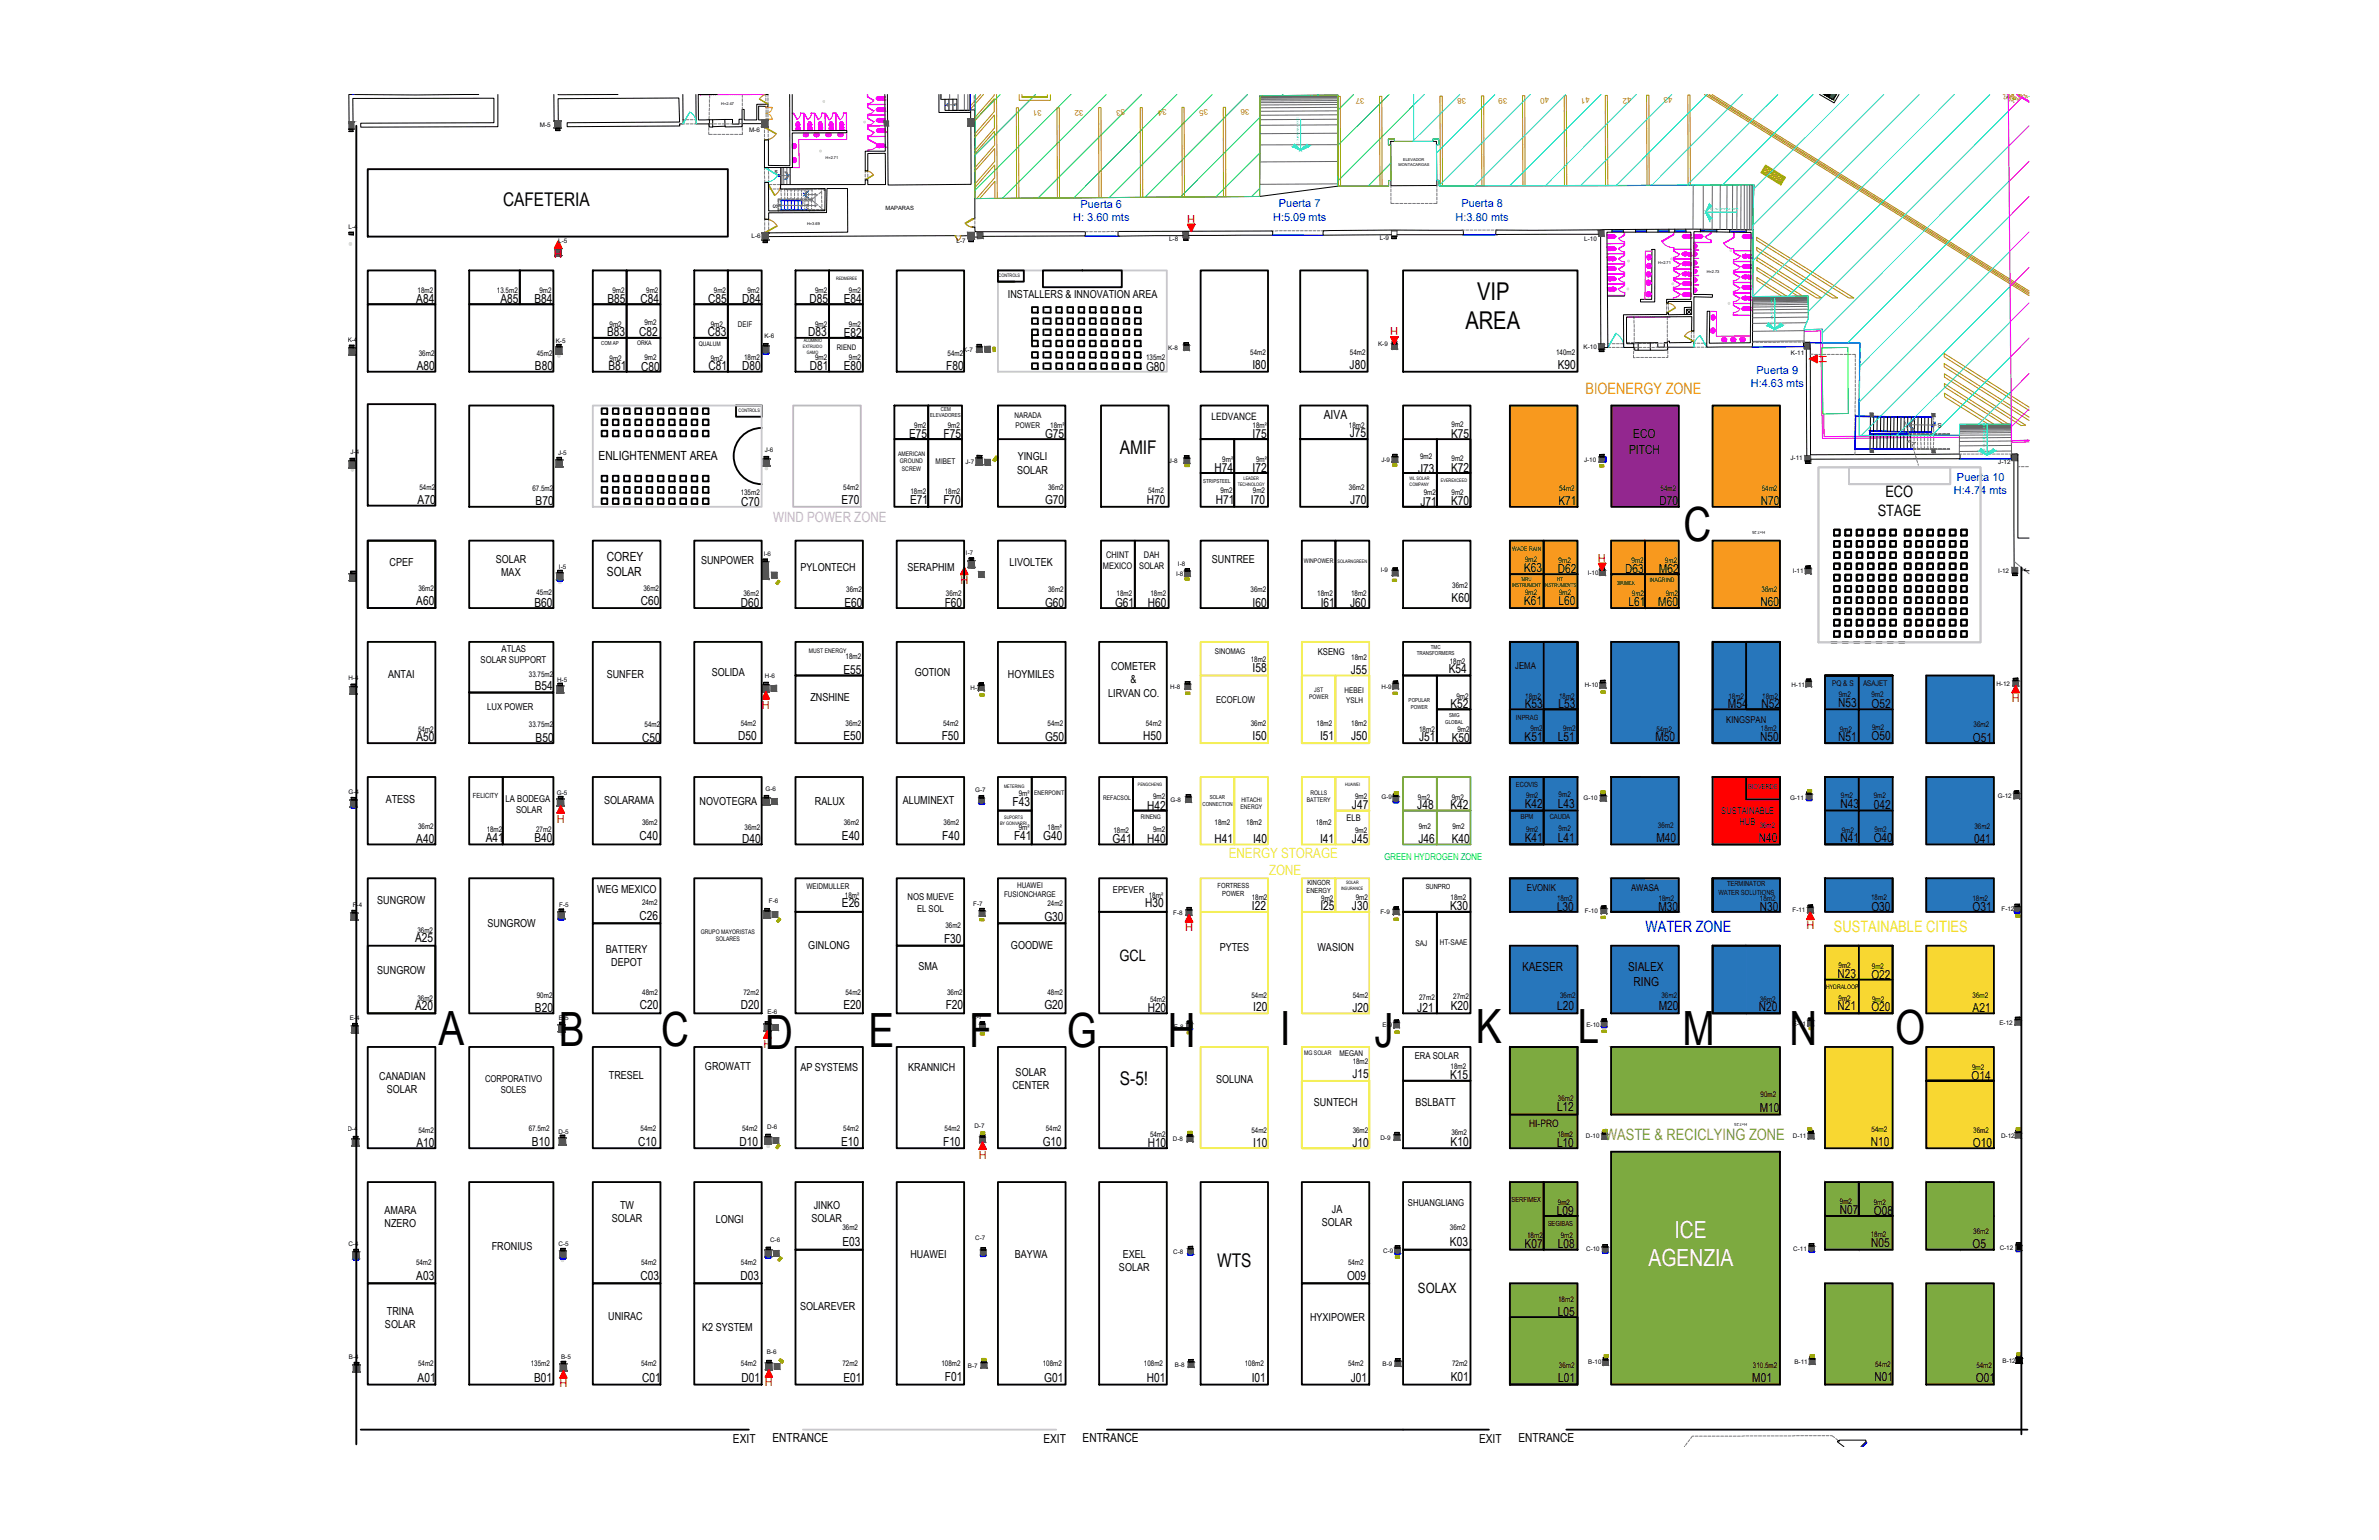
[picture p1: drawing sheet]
<svg xmlns="http://www.w3.org/2000/svg" width="432mm" height="279mm" viewBox="0 0 432 279" stroke-linecap="round" stroke-linejoin="round" font-family="sans-serif">
<defs><g id="words">
<g font-size="8.6">
<text x="305.5" y="98.1">C</text>
<text x="79.6" y="189.7">A</text>
<text x="101.4" y="189.8">B</text>
<text x="120" y="189.7">C</text>
<text x="138.9" y="190.3">D</text>
<text x="157.6" y="189.9">E</text>
<text x="175.9" y="189.9">F</text>
<text x="193.7" y="190">G</text>
<text x="212" y="190">H</text>
<text x="232.3" y="189.7">I</text>
<text x="249.5" y="190">J</text>
<text x="267.9" y="189.3">K</text>
<text x="286.4" y="189.3">L</text>
<text x="305.4" y="189.7">M</text>
<text x="324.8" y="189.7">N</text>
<text x="344" y="189.4">O</text>
</g>
<g font-size="4.5">
<text x="266" y="59.8">AREA</text>
<text x="268.1" y="54.4">VIP</text>
</g>
<g font-size="4.3" fill="#fff">
<text x="303.9" y="224.6">ICE</text>
<text x="299.2" y="229.7">AGENZIA</text>
</g>
<g font-size="3.4">
<text x="91.3" y="37.4">CAFETERIA</text>
<text x="203.2" y="82.3">AMIF</text>
<text x="203.3" y="196.8">S-5!</text>
<text x="220.9" y="229.9">WTS</text>
</g>
<text font-size="2.9" fill="#f8991e" x="287.8" y="71.5">BIOENERGY ZONE</text>
<g font-size="2.9">
<text x="340.8" y="93.6">STAGE</text>
<text x="342.2" y="90.2">ECO</text>
<text x="203.2" y="174.3">GCL</text>
</g>
<text font-size="2.9" fill="#00f" x="298.7" y="169.1">WATER ZONE</text>
<text font-size="2.9" fill="#f8d731" x="332.9" y="169.1">SUSTAINABLE CITIES</text>
<text font-size="2.9" fill="#7daa40" x="291.3" y="206.8">WASTE &amp; RECICLYING ZONE</text>
<text font-size="2.6" fill="#d19cc7" x="140.3" y="94.7">WIND POWER ZONE</text>
<g font-size="2.6" fill="#f4ee51">
<text x="223" y="155.7">ENERGY STORAGE</text>
<text x="230.4" y="158.8">ZONE</text>
</g>
<text font-size="2.6" x="257.4" y="234.6">SOLAX</text>
<g font-size="2.3">
<text x="240.3" y="75.9">AIVA</text>
<text x="108.7" y="83.4">ENLIGHTENMENT AREA</text>
<text x="295.7" y="82.3">PITCH</text>
<text x="296.4" y="79.5">ECO</text>
<text x="110.1" y="101.7">COREY</text>
<text x="110.1" y="104.5">SOLAR</text>
<text x="276.3" y="176.2">KAESER</text>
<text x="295.5" y="176.2">SIALEX</text>
<text x="296.5" y="178.9">RING</text>
</g>
<g font-size="2.2">
<text x="75.6" y="55">A84</text>
<text x="90.8" y="55">A85</text>
<text x="97" y="55">B84</text>
<text x="110.3" y="55">B85</text>
<text x="116.3" y="55">C84</text>
<text x="128.6" y="55">C85</text>
<text x="134.7" y="55">D84</text>
<text x="146.9" y="55">D85</text>
<text x="153.1" y="55">E84</text>
<text x="110.2" y="61">B83</text>
<text x="116" y="60.9">C82</text>
<text x="128.5" y="61">C83</text>
<text x="146.7" y="61">D83</text>
<text x="153.1" y="61.2">E82</text>
<text x="75.6" y="67.2">A80</text>
<text x="97.1" y="67.2">B80</text>
<text x="110.4" y="67.2">B81</text>
<text x="116.4" y="67.2">C80</text>
<text x="128.6" y="67.2">C81</text>
<text x="134.7" y="67.2">D80</text>
<text x="147" y="67.1">D81</text>
<text x="153.1" y="67.2">E80</text>
<text x="171.7" y="67.2">F80</text>
<text x="208" y="67.3">G80</text>
<text x="227.3" y="66.9">I80</text>
<text x="245" y="66.9">J80</text>
<text x="282.7" y="66.9">K90</text>
<text x="165" y="79.5">E75</text>
<text x="171.3" y="79.5">F75</text>
<text x="189.7" y="79.5">G75</text>
<text x="227.4" y="79.5">I75</text>
<text x="245" y="79.3">J75</text>
<text x="263.4" y="79.4">K75</text>
<text x="220.4" y="85.6">H74</text>
<text x="227.4" y="85.6">I72</text>
<text x="257.4" y="85.8">J73</text>
<text x="263.4" y="85.6">K72</text>
<text x="75.8" y="91.5">A70</text>
<text x="97.2" y="91.7">B70</text>
<text x="134.5" y="91.8">C70</text>
<text x="152.7" y="91.4">E70</text>
<text x="165.2" y="91.4">E71</text>
<text x="171.2" y="91.4">F70</text>
<text x="189.7" y="91.5">G70</text>
<text x="208.2" y="91.4">H70</text>
<text x="220.7" y="91.4">H71</text>
<text x="227.1" y="91.5">I70</text>
<text x="245.1" y="91.4">J70</text>
<text x="257.8" y="91.8">J71</text>
<text x="263.4" y="91.7">K70</text>
<text x="282.9" y="91.7">K71</text>
<text x="301.2" y="91.7">D70</text>
<text x="319.6" y="91.7">N70</text>
<text x="276.6" y="103.8">K63</text>
<text x="282.7" y="103.9">D62</text>
<text x="295" y="103.9">D63</text>
<text x="301.1" y="103.9">M62</text>
<text x="75.6" y="109.8">A60</text>
<text x="97" y="110.1">B60</text>
<text x="116.3" y="109.8">C60</text>
<text x="134.5" y="110.1">D60</text>
<text x="153.3" y="110.1">E60</text>
<text x="171.5" y="110.1">F60</text>
<text x="189.7" y="110.1">G60</text>
<text x="202.4" y="110.1">G61</text>
<text x="208.4" y="110.1">H60</text>
<text x="227.4" y="110.1">I60</text>
<text x="239.7" y="110.1">I61</text>
<text x="245.1" y="110.1">J60</text>
<text x="263.5" y="109.3">K60</text>
<text x="276.6" y="109.8">K61</text>
<text x="282.9" y="109.8">L60</text>
<text x="295.6" y="110">L61</text>
<text x="301" y="110">M60</text>
<text x="319.6" y="110">N60</text>
<text x="97.1" y="125.3">B54</text>
<text x="153.1" y="122.2">E55</text>
<text x="227.4" y="122">I58</text>
<text x="245.2" y="122.3">J55</text>
<text x="263" y="122.2">K54</text>
<text x="263.3" y="128.5">K52</text>
<text x="276.8" y="128.5">K53</text>
<text x="282.9" y="128.5">L53</text>
<text x="313.6" y="128.5">M54</text>
<text x="319.7" y="128.5">N52</text>
<text x="333.7" y="128.4">N53</text>
<text x="339.7" y="128.4">O52</text>
<text x="75.6" y="134.5">A50</text>
<text x="97.2" y="134.6">B50</text>
<text x="116.5" y="134.6">C50</text>
<text x="134" y="134.3">D50</text>
<text x="153.1" y="134.3">E50</text>
<text x="170.9" y="134.3">F50</text>
<text x="189.7" y="134.4">G50</text>
<text x="207.5" y="134.3">H50</text>
<text x="227.4" y="134.3">I50</text>
<text x="239.6" y="134.3">I51</text>
<text x="245.2" y="134.3">J50</text>
<text x="257.6" y="134.5">J51</text>
<text x="263.5" y="134.6">K50</text>
<text x="276.7" y="134.5">K51</text>
<text x="282.7" y="134.5">L51</text>
<text x="300.5" y="134.5">M50</text>
<text x="319.5" y="134.5">N50</text>
<text x="333.7" y="134.4">N51</text>
<text x="339.7" y="134.3">O50</text>
<text x="358.1" y="134.6">O51</text>
<text x="183.8" y="146.2">F43</text>
<text x="208.2" y="146.9">H42</text>
<text x="245.4" y="146.7">J47</text>
<text x="257.2" y="146.9">J48</text>
<text x="263.3" y="146.9">K42</text>
<text x="276.8" y="146.6">K42</text>
<text x="282.8" y="146.6">L43</text>
<text x="334" y="146.6">N43</text>
<text x="340.1" y="146.8">042</text>
<text x="75.6" y="153">A40</text>
<text x="88.2" y="152.8">A41</text>
<text x="97" y="152.8">B40</text>
<text x="116.1" y="152.4">C40</text>
<text x="134.7" y="153">D40</text>
<text x="152.8" y="152.4">E40</text>
<text x="171" y="152.4">F40</text>
<text x="184.1" y="152.4">F41</text>
<text x="189.3" y="152.4">G40</text>
<text x="201.9" y="153">G41</text>
<text x="208.2" y="153">H40</text>
<text x="220.4" y="153">H41</text>
<text x="227.4" y="153">I40</text>
<text x="239.6" y="153">I41</text>
<text x="245.4" y="153">J45</text>
<text x="257.5" y="153">J46</text>
<text x="263.5" y="153">K40</text>
<text x="276.8" y="152.7">K41</text>
<text x="282.8" y="152.7">L41</text>
<text x="300.6" y="152.7">M40</text>
<text x="319.3" y="152.7">N40</text>
<text x="334" y="152.7">N41</text>
<text x="340.1" y="152.7">O40</text>
<text x="358.3" y="153">041</text>
<text x="116.1" y="166.9">C26</text>
<text x="152.8" y="164.6">E26</text>
<text x="189.6" y="167">G30</text>
<text x="207.8" y="164.6">H30</text>
<text x="227.2" y="165.1">I22</text>
<text x="239.7" y="165.2">I25</text>
<text x="245.4" y="165">J30</text>
<text x="263.2" y="165.1">K30</text>
<text x="282.6" y="165.3">L30</text>
<text x="301" y="165.3">M30</text>
<text x="319.4" y="165.3">N30</text>
<text x="339.7" y="165.3">O30</text>
<text x="358" y="165.3">O31</text>
<text x="75.3" y="170.9">A25</text>
<text x="171.4" y="171.1">F30</text>
<text x="333.5" y="177.5">N23</text>
<text x="339.7" y="177.5">O22</text>
<text x="75.3" y="183.3">A20</text>
<text x="97.1" y="183.6">B20</text>
<text x="116.1" y="183.1">C20</text>
<text x="134.5" y="183.1">D20</text>
<text x="153.1" y="183.1">E20</text>
<text x="171.6" y="183.1">F20</text>
<text x="189.6" y="183.1">G20</text>
<text x="208.3" y="183.6">H20</text>
<text x="227.5" y="183.3">I20</text>
<text x="245.5" y="183.6">J20</text>
<text x="257.2" y="183.5">J21</text>
<text x="263.3" y="183.3">K20</text>
<text x="282.6" y="183.3">L20</text>
<text x="301.1" y="183.3">M20</text>
<text x="319.2" y="183.5">N20</text>
<text x="333.5" y="183.3">N21</text>
<text x="339.7" y="183.5">O20</text>
<text x="358" y="183.6">A21</text>
<text x="245.5" y="195.6">J15</text>
<text x="263.2" y="195.8">K15</text>
<text x="357.8" y="195.9">O14</text>
<text x="282.6" y="201.6">L12</text>
<text x="319.4" y="201.7">M10</text>
<text x="75.6" y="208.1">A10</text>
<text x="96.5" y="207.9">B10</text>
<text x="115.9" y="207.9">C10</text>
<text x="134.2" y="207.9">D10</text>
<text x="152.7" y="207.9">E10</text>
<text x="171.2" y="207.9">F10</text>
<text x="189.3" y="207.9">G10</text>
<text x="208.3" y="208.1">H10</text>
<text x="227.5" y="208.1">I10</text>
<text x="245.5" y="208.1">J10</text>
<text x="263.3" y="207.9">K10</text>
<text x="282.6" y="208.1">L10</text>
<text x="339.6" y="207.9">N10</text>
<text x="358.1" y="208.1">O10</text>
<text x="282.6" y="220.4">L09</text>
<text x="334" y="220.2">N07</text>
<text x="340.1" y="220.4">O08</text>
<text x="152.9" y="226.1">E03</text>
<text x="263.2" y="226.1">K03</text>
<text x="276.7" y="226.5">K07</text>
<text x="282.8" y="226.5">L08</text>
<text x="339.6" y="226.3">N05</text>
<text x="358" y="226.5">O5</text>
<text x="75.6" y="232.2">A03</text>
<text x="116.3" y="232.3">C03</text>
<text x="134.4" y="232.2">D03</text>
<text x="244.5" y="232.3">O09</text>
<text x="282.7" y="238.8">L05</text>
<text x="75.8" y="250.7">A01</text>
<text x="96.9" y="250.7">B01</text>
<text x="116.5" y="250.7">C01</text>
<text x="134.6" y="250.7">D01</text>
<text x="153.1" y="250.7">E01</text>
<text x="171.5" y="250.5">F01</text>
<text x="189.5" y="250.7">G01</text>
<text x="208.1" y="250.7">H01</text>
<text x="227.2" y="250.7">I01</text>
<text x="245.2" y="250.7">J01</text>
<text x="263.3" y="250.6">K01</text>
<text x="282.8" y="250.7">L01</text>
<text x="318" y="250.7">M01</text>
<text x="340.2" y="250.6">N01</text>
<text x="358.6" y="250.7">O01</text>
<text x="133" y="261.7">EXIT</text>
<text x="140.2" y="261.7">ENTRANCE</text>
<text x="189.4" y="261.7">EXIT</text>
<text x="196.5" y="261.7">ENTRANCE</text>
<text x="268.5" y="261.7">EXIT</text>
<text x="275.6" y="261.7">ENTRANCE</text>
</g>
<g font-size="2" fill="#00f">
<text x="194.8" y="40">H: 3.60 mts</text>
<text x="196.1" y="37.7">Puerta 6</text>
<text x="231.1" y="40">H:5.09 mts</text>
<text x="232.1" y="37.6">Puerta 7</text>
<text x="264.2" y="40">H:3.80 mts</text>
<text x="265.2" y="37.6">Puerta 8</text>
<text x="317.8" y="70.2">H:4.63 mts</text>
<text x="318.8" y="67.8">Puerta 9</text>
<text x="354.7" y="89.7">H:4.74 mts</text>
<text x="355.2" y="87.3">Puerta 10</text>
</g>
<g font-size="2" fill="#f00">
<text x="216.9" y="38.9" transform="rotate(-180 216.9 38.9)">H</text>
<text x="100.6" y="46.7">H</text>
<text x="253.8" y="59.4" transform="rotate(-180 253.8 59.4)">H</text>
<text x="331.6" y="65.8" transform="rotate(-90 331.6 65.8)">H</text>
<text x="291.5" y="100.5" transform="rotate(-180 291.5 100.5)">H</text>
<text x="174.3" y="106">H</text>
<text x="138.3" y="128.6">H</text>
<text x="365.2" y="127.4">H</text>
<text x="101.1" y="149.3">H</text>
<text x="215.1" y="169">H</text>
<text x="327.9" y="168.6">H</text>
<text x="138.6" y="190.1">H</text>
<text x="177.7" y="210.2">H</text>
<text x="101.5" y="251.7">H</text>
<text x="138.8" y="251.5">H</text>
</g>
<g font-size="2">
<text x="183" y="54.1">INSTALLERS &amp; INNOVATION AREA</text>
<text x="184.7" y="83.5">YINGLI</text>
<text x="184.6" y="85.9">SOLAR</text>
<text x="70.7" y="102.7">CPEF</text>
<text x="90" y="102.2">SOLAR</text>
<text x="91" y="104.6">MAX</text>
<text x="127.2" y="102.3">SUNPOWER</text>
<text x="145.3" y="103.5">PYLONTECH</text>
<text x="164.7" y="103.5">SERAPHIM</text>
<text x="183.2" y="102.6">LIVOLTEK</text>
<text x="219.9" y="102.2">SUNTREE</text>
<text x="70.4" y="122.9">ANTAI</text>
<text x="110.1" y="122.9">SUNFER</text>
<text x="129.2" y="122.7">SOLIDA</text>
<text x="166" y="122.7">GOTION</text>
<text x="183" y="122.9">HOYMILES</text>
<text x="201.7" y="121.6">COMETER</text>
<text x="205.2" y="124">&amp;</text>
<text x="147.1" y="127.2">ZNSHINE</text>
<text x="201.2" y="126.4">LIRVAN CO.</text>
<text x="70" y="145.7">ATESS</text>
<text x="109.6" y="145.9">SOLARAMA</text>
<text x="127" y="146.1">NOVOTEGRA</text>
<text x="147.9" y="146">RALUX</text>
<text x="163.9" y="145.9">ALUMINEXT</text>
<text x="68.5" y="164">SUNGROW</text>
<text x="108.4" y="162.1">WEG MEXICO</text>
<text x="88.5" y="168.2">SUNGROW</text>
<text x="110" y="172.9">BATTERY</text>
<text x="146.7" y="172.3">GINLONG</text>
<text x="183.5" y="172.3">GOODWE</text>
<text x="221.4" y="172.6">PYTES</text>
<text x="239.1" y="172.6">WASION</text>
<text x="68.5" y="176.7">SUNGROW</text>
<text x="110.9" y="175.3">DEPOT</text>
<text x="166.7" y="176">SMA</text>
<text x="68.8" y="195.9">CANADIAN</text>
<text x="110.5" y="195.8">TRESEL</text>
<text x="128" y="194.2">GROWATT</text>
<text x="145.3" y="194.4">AP SYSTEMS</text>
<text x="164.8" y="194.4">KRANNICH</text>
<text x="183.8" y="197.7">CENTER</text>
<text x="184.3" y="195.2">SOLAR</text>
<text x="220.7" y="196.4">SOLUNA</text>
<text x="70.2" y="198.3">SOLAR</text>
<text x="238.5" y="200.7">SUNTECH</text>
<text x="256.9" y="200.6">BSLBATT</text>
<text x="69.8" y="220.2">AMARA</text>
<text x="111" y="221.8">SOLAR</text>
<text x="112.6" y="219.4">TW</text>
<text x="129.9" y="221.8">LONGI</text>
<text x="147.3" y="221.7">SOLAR</text>
<text x="147.7" y="219.3">JINKO</text>
<text x="241.8" y="220">JA</text>
<text x="69.8" y="222.6">NZERO</text>
<text x="89.3" y="226.8">FRONIUS</text>
<text x="239.9" y="222.5">SOLAR</text>
<text x="165.3" y="228.3">HUAWEI</text>
<text x="184.2" y="228.3">BAYWA</text>
<text x="203.1" y="230.7">SOLAR</text>
<text x="203.8" y="228.3">EXEL</text>
<text x="70.2" y="238.5">TRINA</text>
<text x="110.4" y="239.4">UNIRAC</text>
<text x="145.2" y="237.6">SOLAREVER</text>
<text x="237.8" y="239.6">HYXIPOWER</text>
<text x="69.9" y="241">SOLAR</text>
<text x="127.5" y="241.4">K2 SYSTEM</text>
</g>
<g font-size="1.9">
<text x="219.9" y="76.2">LEDVANCE</text>
<text x="277.6" y="204.5">HI-PRO</text>
</g>
<g font-size="1.7">
<text x="200.8" y="101.2">CHINT</text>
<text x="207.6" y="101.2">DAH</text>
<text x="200.2" y="103.2">MEXICO</text>
<text x="206.7" y="103.2">SOLAR</text>
<text x="91" y="118.3">ATLAS</text>
<text x="239.2" y="118.8">KSENG</text>
<text x="87.2" y="120.4">SOLAR SUPPORT</text>
<text x="275" y="121.4">JEMA</text>
<text x="88.4" y="128.7">LUX POWER</text>
<text x="220.7" y="127.6">ECOFLOW</text>
<text x="313.3" y="131.2">KINGSPAN</text>
<text x="91.8" y="145.5">LA BODEGA</text>
<text x="93.7" y="147.6">SOLAR</text>
<text x="244.4" y="149">ELB</text>
<text x="312.4" y="147.7">SUSTAINABLE</text>
<text x="315.7" y="149.7">HUB</text>
<text x="202" y="162">EPEVER</text>
<text x="277.1" y="161.6">EVONIK</text>
<text x="296.1" y="161.6">AWASA</text>
<text x="164.7" y="163.3">NOS MUEVE</text>
<text x="166.4" y="165.4">EL SOL</text>
<text x="88" y="196.2">CORPORATIVO</text>
<text x="256.8" y="192.1">ERA SOLAR</text>
<text x="90.9" y="198.3">SOLES</text>
<text x="255.6" y="218.7">SHUANGLIANG</text>
</g>
<text font-size="1.7" fill="#0f0" x="251.3" y="156.1">GREEN HYDROGEN ZONE</text>
<g font-size="1.4" fill="#b88a00">
<text x="247.6" y="17.8" transform="rotate(176 247.6 17.8)">37</text>
<text x="266.1" y="17.7" transform="rotate(175 266.1 17.7)">38</text>
<text x="273.5" y="17.7" transform="rotate(176 273.5 17.7)">39</text>
<text x="281.1" y="17.7" transform="rotate(176 281.1 17.7)">40</text>
<text x="288.5" y="17.6" transform="rotate(175 288.5 17.6)">41</text>
<text x="296.1" y="17.6" transform="rotate(175 296.1 17.6)">42</text>
<text x="303.5" y="17.6" transform="rotate(176 303.5 17.6)">43</text>
<text x="189" y="19.9" transform="rotate(175 189 19.9)">31</text>
<text x="196.6" y="19.9" transform="rotate(176 196.6 19.9)">32</text>
<text x="204.1" y="19.8" transform="rotate(175 204.1 19.8)">33</text>
<text x="211.7" y="19.8" transform="rotate(176 211.7 19.8)">34</text>
<text x="219.2" y="19.8" transform="rotate(175 219.2 19.8)">35</text>
<text x="226.7" y="19.8" transform="rotate(176 226.7 19.8)">36</text>
</g>
<g font-size="1.4">
<text x="75.8" y="53.2">18m2</text>
<text x="90.2" y="53.2">13.5m2</text>
<text x="97.9" y="53.2">9m2</text>
<text x="111.2" y="53.2">9m2</text>
<text x="117.3" y="53.2">9m2</text>
<text x="129.6" y="53.2">9m2</text>
<text x="135.7" y="53.2">9m2</text>
<text x="147.9" y="53.2">9m2</text>
<text x="154.1" y="53.2">9m2</text>
<text x="110.6" y="59.3">9m2</text>
<text x="117" y="59">9m2</text>
<text x="129" y="59.3">9m2</text>
<text x="133.9" y="59.3">DEIF</text>
<text x="147.9" y="59.3">9m2</text>
<text x="154.1" y="59.3">9m2</text>
<text x="76" y="64.6">36m2</text>
<text x="97.4" y="64.6">45m2</text>
<text x="110.6" y="65.5">9m2</text>
<text x="117" y="65.3">9m2</text>
<text x="129" y="65.5">9m2</text>
<text x="135.1" y="65.3">18m2</text>
<text x="147.9" y="65.3">9m2</text>
<text x="151.9" y="63.5">RIEND</text>
<text x="154.1" y="65.3">9m2</text>
<text x="172" y="64.6">54m2</text>
<text x="208" y="65.3">135m2</text>
<text x="226.9" y="64.3">54m2</text>
<text x="245" y="64.3">54m2</text>
<text x="282.4" y="64.3">140m2</text>
<text x="165.9" y="77.7">9m2</text>
<text x="172" y="77.7">9m2</text>
<text x="184.1" y="75.9">NARADA</text>
<text x="184.3" y="77.6">POWER</text>
<text x="190.6" y="77.7">18m²</text>
<text x="227.4" y="77.7">18m²</text>
<text x="244.8" y="77.6">18m2</text>
<text x="263.5" y="77.5">9m2</text>
<text x="221.9" y="83.8">9m²</text>
<text x="228" y="83.8">9m²</text>
<text x="257.8" y="83.2">9m2</text>
<text x="263.5" y="83.7">9m2</text>
<text x="76.1" y="88.9">54m2</text>
<text x="96.6" y="89.1">67.5m2</text>
<text x="134.4" y="89.8">135m2</text>
<text x="153.1" y="88.9">54m2</text>
<text x="165.3" y="89.6">18m2</text>
<text x="169.8" y="84.2">MIBET</text>
<text x="171.5" y="89.6">18m2</text>
<text x="190.2" y="88.9">36m2</text>
<text x="208.4" y="89.4">54m2</text>
<text x="221.5" y="89.5">9m2</text>
<text x="227.4" y="89.4">9m2</text>
<text x="244.8" y="88.9">36m2</text>
<text x="258.4" y="89.8">9m2</text>
<text x="263.5" y="89.8">9m2</text>
<text x="283" y="89.1">54m2</text>
<text x="301.4" y="89.1">54m2</text>
<text x="319.8" y="89.1">54m2</text>
<text x="276.8" y="101.9">9m2</text>
<text x="75.9" y="107.1">36m2</text>
<text x="97.4" y="108">45m2</text>
<text x="116.8" y="107.1">36m2</text>
<text x="153.6" y="107.4">36m2</text>
<text x="190.2" y="107.4">36m2</text>
<text x="227" y="107.4">36m2</text>
<text x="263.6" y="106.7">36m2</text>
<text x="276.8" y="107.9">9m2</text>
<text x="282.9" y="102.1">9m2</text>
<text x="283" y="107.9">9m2</text>
<text x="296.1" y="102.2">9m2</text>
<text x="302.2" y="102.2">9m2</text>
<text x="319.7" y="107.4">36m2</text>
<text x="134.9" y="108.2">36m2</text>
<text x="171.7" y="108.2">36m2</text>
<text x="202.7" y="108.1">18m2</text>
<text x="208.8" y="108.1">18m2</text>
<text x="239.1" y="108.1">18m2</text>
<text x="245.2" y="108.1">18m2</text>
<text x="296.2" y="108.2">9m2</text>
<text x="302.3" y="108.2">9m2</text>
<text x="153.5" y="119.6">18m2</text>
<text x="220.5" y="118.6">SINOMAG</text>
<text x="245.3" y="119.8">18m2</text>
<text x="96" y="122.9">33.75m2</text>
<text x="227" y="120.1">18m2</text>
<text x="244" y="125.8">HEBEI</text>
<text x="263.1" y="120.4">18m2</text>
<text x="332.6" y="124.5">PQ &amp; S</text>
<text x="338.1" y="124.5">ASAJET</text>
<text x="96" y="132">33.75m2</text>
<text x="117" y="132">54m2</text>
<text x="134.4" y="131.7">54m2</text>
<text x="153.5" y="131.7">36m2</text>
<text x="171.2" y="131.7">54m2</text>
<text x="190.1" y="131.7">54m2</text>
<text x="208" y="131.7">54m2</text>
<text x="227" y="131.7">36m2</text>
<text x="239" y="131.7">18m2</text>
<text x="244.3" y="127.5">YSLH</text>
<text x="245.3" y="131.7">18m2</text>
<text x="264.4" y="126.7">9m2</text>
<text x="276.8" y="126.8">18m2</text>
<text x="283" y="126.8">18m2</text>
<text x="313.7" y="126.8">18m2</text>
<text x="319.9" y="126.8">18m2</text>
<text x="333.7" y="126.4">9m2</text>
<text x="339.7" y="126.4">9m2</text>
<text x="358.2" y="132">36m2</text>
<text x="75.9" y="132.8">54m2</text>
<text x="257.6" y="132.8">18m2</text>
<text x="264.5" y="132.7">9m2</text>
<text x="277.8" y="132.7">9m2</text>
<text x="283.7" y="132.7">9m2</text>
<text x="300.6" y="132.8">54m2</text>
<text x="319.6" y="132.7">18m2</text>
<text x="333.9" y="132.7">9m2</text>
<text x="339.8" y="132.5">9m2</text>
<text x="116.5" y="149.7">36m2</text>
<text x="153.1" y="149.7">36m2</text>
<text x="171.3" y="149.7">36m2</text>
<text x="184.9" y="144.5">9m²</text>
<text x="209.3" y="144.9">9m2</text>
<text x="220.5" y="149.7">18m2</text>
<text x="226.2" y="149.7">18m2</text>
<text x="238.8" y="149.7">18m2</text>
<text x="245.9" y="144.9">9m2</text>
<text x="257.4" y="145.1">9m2</text>
<text x="263.5" y="145.1">9m2</text>
<text x="277" y="144.8">9m2</text>
<text x="282.9" y="144.7">9m2</text>
<text x="334.1" y="144.7">9m2</text>
<text x="340.1" y="144.8">9m2</text>
<text x="75.9" y="150.3">36m2</text>
<text x="88.3" y="151">18m2</text>
<text x="97.3" y="150.9">27m2</text>
<text x="135.2" y="150.5">36m2</text>
<text x="184.9" y="150.6">9m²</text>
<text x="190.1" y="150.6">18m²</text>
<text x="202.1" y="151.2">18m2</text>
<text x="209.3" y="151">9m2</text>
<text x="245.9" y="151.2">9m2</text>
<text x="257.5" y="150.3">9m2</text>
<text x="263.6" y="150.3">9m2</text>
<text x="277" y="150.9">9m2</text>
<text x="282.9" y="150.7">9m2</text>
<text x="300.9" y="150.2">36m2</text>
<text x="319.4" y="150.2">36m2</text>
<text x="334.3" y="151">9m2</text>
<text x="340.2" y="150.9">9m2</text>
<text x="358.4" y="150.3">36m2</text>
<text x="146.4" y="161.4">WEIDMULLER</text>
<text x="184.6" y="161">HUAWEI</text>
<text x="116.5" y="164.3">24m2</text>
<text x="153.4" y="162.9">18m²</text>
<text x="182.2" y="162.8">FUSIONCHARGE</text>
<text x="190.1" y="164.4">24m2</text>
<text x="208.5" y="162.9">18m²</text>
<text x="227.2" y="163.2">18m2</text>
<text x="239.8" y="163.4">9m2</text>
<text x="246.1" y="163.2">9m2</text>
<text x="263.3" y="163.3">18m2</text>
<text x="282.6" y="163.4">18m2</text>
<text x="301.1" y="163.5">18m2</text>
<text x="319.4" y="163.5">18m2</text>
<text x="339.6" y="163.4">18m2</text>
<text x="358" y="163.4">18m2</text>
<text x="75.8" y="169.2">36m2</text>
<text x="171.6" y="168.4">36m2</text>
<text x="256.9" y="171.7">SAJ</text>
<text x="261.3" y="171.5">HT-SAAE</text>
<text x="333.7" y="175.7">9m2</text>
<text x="339.8" y="175.9">9m2</text>
<text x="75.8" y="181.7">36m2</text>
<text x="97.4" y="181">90m2</text>
<text x="116.6" y="180.5">48m2</text>
<text x="134.9" y="180.5">72m2</text>
<text x="153.4" y="180.5">54m2</text>
<text x="171.9" y="180.5">36m2</text>
<text x="190.1" y="180.5">48m2</text>
<text x="208.7" y="181.7">54m2</text>
<text x="227.1" y="181">54m2</text>
<text x="245.5" y="181">54m2</text>
<text x="257.6" y="181.5">27m2</text>
<text x="263.8" y="181.3">27m2</text>
<text x="283.2" y="181.1">36m2</text>
<text x="301.6" y="181.1">36m2</text>
<text x="319.4" y="181.8">36m2</text>
<text x="333.7" y="181.7">9m2</text>
<text x="339.8" y="181.8">9m2</text>
<text x="358" y="181">36m2</text>
<text x="243.1" y="191.6">MEGAN</text>
<text x="245.5" y="193">18m2</text>
<text x="263.3" y="194">18m2</text>
<text x="358" y="194.1">9m2</text>
<text x="282.8" y="199.7">36m2</text>
<text x="319.6" y="199.1">90m2</text>
<text x="75.9" y="205.5">54m2</text>
<text x="96" y="205.2">67.5m2</text>
<text x="116.3" y="205.2">54m2</text>
<text x="134.7" y="205.3">54m2</text>
<text x="153.1" y="205.3">54m2</text>
<text x="171.4" y="205.3">54m2</text>
<text x="189.8" y="205.3">54m2</text>
<text x="208.7" y="206.2">54m2</text>
<text x="227.1" y="205.5">54m2</text>
<text x="245.5" y="205.5">36m2</text>
<text x="263.4" y="205.9">36m2</text>
<text x="282.7" y="206.2">18m2</text>
<text x="339.7" y="205.3">54m2</text>
<text x="358.2" y="205.5">36m2</text>
<text x="282.8" y="218.7">9m2</text>
<text x="334" y="218.4">9m2</text>
<text x="340.1" y="218.6">9m2</text>
<text x="152.9" y="223.2">36m2</text>
<text x="263.2" y="223.2">36m2</text>
<text x="277.2" y="224.7">18m2</text>
<text x="283.3" y="224.7">9m2</text>
<text x="339.5" y="224.5">18m2</text>
<text x="358.2" y="223.9">36m2</text>
<text x="75.5" y="229.4">54m2</text>
<text x="116.4" y="229.4">54m2</text>
<text x="134.5" y="229.4">54m2</text>
<text x="244.7" y="229.4">54m2</text>
<text x="282.8" y="236.2">18m2</text>
<text x="75.9" y="247.9">54m2</text>
<text x="96.3" y="247.9">135m2</text>
<text x="116.4" y="247.9">54m2</text>
<text x="134.5" y="247.9">54m2</text>
<text x="152.9" y="247.9">72m2</text>
<text x="170.9" y="247.9">108m2</text>
<text x="189.3" y="247.9">108m2</text>
<text x="207.6" y="247.9">108m2</text>
<text x="225.9" y="247.9">108m2</text>
<text x="244.7" y="247.9">54m2</text>
<text x="263.6" y="247.9">72m2</text>
<text x="282.9" y="248.1">36m2</text>
<text x="318.2" y="248.1">310.5m2</text>
<text x="340.3" y="248">54m2</text>
<text x="358.7" y="248.1">54m2</text>
</g>
<g font-size="1.3">
<text x="275.2" y="130.7">INPRAG</text>
<text x="275.2" y="142.7">ECOVIS</text>
<text x="317.3" y="143.1">BIOVERDE</text>
<text x="85.8" y="144.8">FELICITY</text>
<text x="276" y="148.6">BPM</text>
<text x="281.3" y="148.5">CAUDA</text>
<text x="221" y="161.1">FORTRESS</text>
<text x="237.3" y="160.6">KINGOR</text>
<text x="258.8" y="161.2">SUNPRO</text>
<text x="313.5" y="160.8">TERMINATOR</text>
<text x="221.9" y="162.6">POWER</text>
<text x="237.1" y="162.1">ENERGY</text>
<text x="311.9" y="162.4">WATER SOLUTIONS</text>
<text x="274.3" y="218">SERFIMEX</text>
<text x="280.9" y="222.5">SEGIBAS</text>
</g>
<g font-size="1.1">
<text x="98" y="23">M-5</text>
<text x="136" y="24">M-6</text>
<text x="141.2" y="30.9" transform="rotate(-180 141.2 30.9)">s</text>
<text x="63.3" y="41.5">L-4</text>
<text x="140.4" y="37" transform="rotate(93 140.4 37)">S</text>
<text x="160.7" y="38.1">MAPARAS</text>
<text x="101.3" y="44.1">L-5</text>
<text x="136.4" y="43.2">L-6</text>
<text x="173.6" y="44.1">L-7</text>
<text x="212.2" y="43.7">L-8</text>
<text x="250.5" y="43.5">L-9</text>
<text x="287.6" y="43.7">L-10</text>
<text x="63.1" y="62">K-4</text>
<text x="100.9" y="62.1">K-5</text>
<text x="115.6" y="62.7">ORKA</text>
<text x="126.8" y="62.7">QUALUM</text>
<text x="138.8" y="61.3">K-6</text>
<text x="174.8" y="63.8">K-7</text>
<text x="212" y="63.5">K-8</text>
<text x="250.1" y="62.8">K-9</text>
<text x="287.4" y="63.3">K-10</text>
<text x="325.1" y="64.4">K-11</text>
<text x="352.5" y="76.8" transform="rotate(-180 352.5 76.8)">S</text>
<text x="63.6" y="82.4">J-4</text>
<text x="101.3" y="82.6">J-5</text>
<text x="138.8" y="82">J-6</text>
<text x="163" y="82.7">AMERICAN</text>
<text x="250.7" y="83.8">J-9</text>
<text x="287.5" y="83.8">J-10</text>
<text x="325" y="83.5">J-11</text>
<text x="163.4" y="84.1">GROUND</text>
<text x="163.7" y="85.5">SCREW</text>
<text x="175.2" y="84.1">J-7</text>
<text x="212.2" y="84">J-8</text>
<text x="362.7" y="84.2">J-12</text>
<text x="138.6" y="100.9">I-6</text>
<text x="175.3" y="100.8" transform="rotate(-2 175.3 100.8)">I-7</text>
<text x="274.5" y="99.9">WADE RAIN</text>
<text x="101.5" y="103.2">I-5</text>
<text x="213.5" y="104.5">I-8</text>
<text x="213.8" y="102.7">I-8</text>
<text x="236.7" y="102.1">WINPOWER</text>
<text x="250.6" y="103.8">I-9</text>
<text x="288.2" y="104.4">I-10</text>
<text x="299.4" y="105.7">INAGRIND</text>
<text x="325.4" y="103.9">I-11</text>
<text x="362.7" y="104">I-12</text>
<text x="146.8" y="118.5">MUST ENERGY</text>
<text x="63.2" y="123.4">H-4</text>
<text x="101.1" y="123.7">H-5</text>
<text x="138.8" y="123.1">H-6</text>
<text x="176.2" y="125.2" transform="rotate(-1 176.2 125.2)">H-7</text>
<text x="212.4" y="125.1">H-8</text>
<text x="238.5" y="125.5">JST</text>
<text x="250.8" y="124.9">H-9</text>
<text x="287.6" y="124.7">H-10</text>
<text x="325.1" y="124.6">H-11</text>
<text x="362.4" y="124.4">H-12</text>
<text x="237.6" y="126.9">POWER</text>
<text x="63.3" y="144">G-4</text>
<text x="139" y="143.5">G-6</text>
<text x="177" y="143.6">G-7</text>
<text x="101.1" y="144.2">G-5</text>
<text x="187.7" y="144.1">ENERPOINT</text>
<text x="200.2" y="145.2">REFACSOL</text>
<text x="207.1" y="148.6">RINENG</text>
<text x="212.5" y="145.5">G-8</text>
<text x="225.2" y="146.9">ENERGY</text>
<text x="225.3" y="145.5">HITACHI</text>
<text x="237.2" y="145.6">BATTERY</text>
<text x="237.9" y="144.2">ROLLS</text>
<text x="250.8" y="145">G-9</text>
<text x="287.4" y="145.2">G-10</text>
<text x="324.9" y="145.1">G-11</text>
<text x="362.6" y="144.9">G-12</text>
<text x="64" y="164.5">F-4</text>
<text x="101.5" y="164.6">F-5</text>
<text x="139.6" y="163.9">F-6</text>
<text x="176.6" y="164.3">F-7</text>
<text x="213" y="166.1">F-8</text>
<text x="250.6" y="165.9">F-9</text>
<text x="287.7" y="165.7">F-10</text>
<text x="325.4" y="165.5" transform="rotate(-1 325.4 165.5)">F-11</text>
<text x="363.3" y="165.4">F-12</text>
<text x="127.2" y="169.4">GRUPO MAYORISTAS</text>
<text x="129.9" y="170.8">SOLARES</text>
<text x="331.5" y="179.4">HYDRALOOP</text>
<text x="63.5" y="185">E-4</text>
<text x="101.4" y="185.1">E-5</text>
<text x="139.3" y="184">E-6</text>
<text x="176.5" y="184.9" transform="rotate(-1 176.5 184.9)">E-7</text>
<text x="362.9" y="185.9">E-12</text>
<text x="213" y="186.6">E-8</text>
<text x="236.7" y="191.4">MG SOLAR</text>
<text x="250.9" y="186.3">E-9</text>
<text x="287.9" y="186.3">E-10</text>
<text x="325.4" y="186.1">E-11</text>
<text x="63.1" y="205.1">D-4</text>
<text x="101.4" y="205.7">D-5</text>
<text x="139.3" y="204.8">D-6</text>
<text x="176.9" y="204.6">D-7</text>
<text x="212.9" y="207">D-8</text>
<text x="250.6" y="206.8">D-9</text>
<text x="287.9" y="206.5">D-10</text>
<text x="325.4" y="206.5">D-11</text>
<text x="363.2" y="206.4">D-12</text>
<text x="63.2" y="226">C-4</text>
<text x="101.4" y="226.1">C-5</text>
<text x="139.8" y="225.3">C-6</text>
<text x="177" y="225">C-7</text>
<text x="213" y="227.5">C-8</text>
<text x="251.1" y="227.2">C-9</text>
<text x="287.9" y="227">C-10</text>
<text x="325.5" y="227">C-11</text>
<text x="363" y="226.8">C-12</text>
<text x="139.2" y="245.7">B-6</text>
<text x="63.3" y="246.6">B-4</text>
<text x="101.8" y="246.6">B-5</text>
<text x="175.7" y="248.2">B-7</text>
<text x="213.3" y="247.9">B-8</text>
<text x="250.9" y="247.8">B-9</text>
<text x="288.3" y="247.4" transform="rotate(-1 288.3 247.4)">B-10</text>
<text x="325.7" y="247.4">B-11</text>
<text x="363.5" y="247.3">B-12</text>
</g>
<g font-size="1">
<text x="109.1" y="62.5">COM AP</text>
<text x="168.9" y="75.7">ELEVADORES</text>
<text x="170.8" y="74.5">CEM</text>
<text x="218.4" y="87.6">STRIPSTEEL</text>
<text x="274.4" y="106.6">INSTRUMENT</text>
<text x="276.2" y="105.4">MRU</text>
<text x="280.2" y="106.6">INSTRUMENTS</text>
<text x="282.6" y="105.4">HT</text>
<text x="293.6" y="106">BRIMEX</text>
<text x="257.2" y="118.9">TRANSFORMERS</text>
<text x="259.7" y="117.7">TMC</text>
<text x="255.7" y="127.4">POPULAR</text>
<text x="256.1" y="128.6">POWER</text>
<text x="262.3" y="131.4">GLOBAL</text>
<text x="263" y="130.1">SMG</text>
<text x="218.3" y="146.3">CONNECTION</text>
<text x="219.6" y="145">SOLAR</text>
</g>
<g font-size=".9">
<text x="181.3" y="50.2">CONTROLS</text>
<text x="134.1" y="74.7">CONTROLS</text>
<text x="224.6" y="88.1">TECHNOLOGY</text>
<text x="225.7" y="87.1">LEADER</text>
<text x="255.8" y="87.1">WL SOLAR</text>
<text x="255.8" y="88.1">COMPANY</text>
<text x="261.5" y="87.5">EVEREXCEED</text>
<text x="242.8" y="102.1">SOLARNGREEN</text>
<text x="182.2" y="142.9">METERING</text>
<text x="181.5" y="149.6">BY GONVARRI</text>
<text x="182.3" y="148.6">SUPORTS</text>
</g>
<g font-size=".8">
<text x="151.8" y="50.8">REDMEREE</text>
<text x="145.7" y="63.1">EXTRUIDO</text>
<text x="145.9" y="62.1">ALUMINIO</text>
<text x="146.5" y="64.1">GAMO</text>
<text x="206.5" y="142.5">PENGCHENG</text>
<text x="244.2" y="142.5">HUAWEI</text>
<text x="243.4" y="161.5">INSURANCE</text>
<text x="244.3" y="160.4">SOLAR</text>
</g>
<g font-size=".7">
<text x="130.9" y="19">H=2.47</text>
<text x="149.8" y="28.8">H=2.71</text>
<text x="254.7" y="29.3" transform="rotate(-1 254.7 29.3)">ELEVADOR</text>
<text x="253.9" y="30.1">MONTACARGAS</text>
<text x="146.5" y="40.8">H=3.69</text>
<text x="301" y="48" transform="rotate(-1 301 48)">H=2.71</text>
<text x="309.8" y="49.6">H=2.73</text>
<text x="320.4" y="96.4" transform="rotate(-180 320.4 96.4)">H=7.25</text>
<text x="317.1" y="203.7" transform="rotate(-180 317.1 203.7)">H=7.25</text>
</g>
<text font-size=".6" x="173.7" y="18.8" transform="rotate(-180 173.7 18.8)">S</text>
<g font-size=".5" fill="#0ff">
<text x="235.4" y="21.3" transform="rotate(90 235.4 21.3)">SUBE PENDIENTE 10%</text>
<text x="315.6" y="37.8" transform="rotate(-180 315.6 37.8)">SUBE PENDIENTE 11%</text>
<text x="321.4" y="53.7" transform="rotate(90 321.4 53.7)">SUBE PENDIENTE 11%</text>
<text x="359.9" y="76.5" transform="rotate(90 359.9 76.5)">SUBE PENDIENTE 10%</text>
</g>
</g></defs>
<!-- layer: CANCELERIA -->
<g fill="none" stroke="#00f" stroke-width=".18">
<path d="M64 17.1h.1M64.1 17.1h.1M176.1 17.1v2.9M141.8 36.4v1.6M142.4 36.4v1.6M143 36.4v1.6M143.6 36.4v1.6M144.2 36.4v1.6M144.9 36.4v1.6M145.4 36.3h-3.7v.1h3.8l-.1 1.6M146.7 38h-5v.2h5.1M196.9 42.8h6.3"/>
<path d="M197 42.8h5.9M231 42.6l9.1 .1zM271.5 42.5l-5.9 .1M271.8 42.5l-6.3 .1M138.5 64.1v.2h.9l.1-.2v.2h-1zM327.3 62.9h-9.3M327.3 62.9h-9.2M291.3 82.9h.2v.9h-.2h.2v-.9zM355.6 83.2l9.4 .1M365 83.2h-9.2M101.2 105.2v.3h.9v-.3v.3h-.9zM63.7 146.4l.1 .2h.8l.1-.2v.3h-1z"/>
<path d="M177.7 145.8v.1h.9v-.2v.3h-.9zM252.9 145.4v.2h.9v-.2v.3h-.9zM327.9 145v.2h.9v-.2v.3h-.9zM101.4 166.7l.1 .2h.8v-.2v.3h-.9zM365.7 165.4v.3h.9v-.3v.3h-.9zM215.5 186.6v.2h.9v-.2v.3h-.9zM290.7 186.2v.2h.9v-.2v.3h-.9zM64.2 228.4v.2h.9v-.2v.3h-.9zM101.7 228.2v.2h.9v-.2v.3h-.9zM139 228v.3h.9v-.3v.3h-.9zM178 227.8v.2l.9-.1v-.1v.2h-.9zM215.6 227.5v.2h.9v-.2v.3h-.9z"/>
<path d="M253.2 227.4v.2h.9v-.2v.2h-.9zM290.9 227.2v.2h.9v-.2v.2h-.9zM328.4 227v.2h.9v-.2v.2h-.9zM366 226.9v.2h.8l.1-.2v.2h-.9zM338 262.5l.9-.8-.8 .8"/>
</g>
<!-- layer: COLUMNAS METALICAS -->
<g fill="#545454" stroke="#545454" stroke-width=".18">
<path d="M365.4 124.4h.9z"/>
<path d="M365.5 144.9h1z"/>
<path d="M365.7 164.5h.9z"/>
<path d="M365.6 165.4h1z"/>
<path d="M365.7 185.9h1z"/>
<path d="M365.8 205.5h1z"/>
<path d="M365.8 206.4h1z"/>
<path d="M327.7 104.1h1z"/>
<path d="M327.8 123.7h1z"/>
<path d="M327.8 124.5h.9z"/>
<path d="M327.9 145h.9z"/>
<path d="M328.1 164.7h1z"/>
<path d="M328.1 165.6h.9z"/>
<path d="M328.2 185.2h1z"/>
<path d="M328.1 186.1h1z"/>
<path d="M328.2 205.7h1z"/>
<path d="M328.2 206.6h1z"/>
<path d="M328.4 226.1h.9z"/>
<path d="M328.3 227h1z"/>
<path d="M328.5 246.6h.9z"/>
<path d="M328.4 247.5h1z"/>
<path d="M327.6 82.7h1z"/>
<path d="M327.6 82.7h1l.1 .9z"/>
<path d="M290.3 82.9h1z"/>
<path d="M290.3 83.8h.9z"/>
<path d="M290.3 104.4h1z"/>
<path d="M290.4 123.9h1z"/>
<path d="M290.4 124.8h1z"/>
<path d="M290.5 144.4h1z"/>
<path d="M290.5 145.3h1z"/>
<path d="M290.6 165.7h1z"/>
<path d="M290.7 185.3h1z"/>
<path d="M290.6 186.2h1z"/>
<path d="M290.8 205.8h1z"/>
<path d="M290.8 206.7h.9z"/>
<path d="M290.9 226.3h1z"/>
<path d="M290.9 227.2h.9z"/>
<path d="M290.9 246.8h1z"/>
<path d="M290.9 247.7h1z"/>
<path d="M290.2 62.4h1z"/>
<path d="M290.2 63.3h1z"/>
<path d="M252.6 62.4h1z"/>
<path d="M252.6 63.3h1z"/>
<path d="M252.7 82.9h1z"/>
<path d="M252.7 83.8h.9z"/>
<path d="M252.8 103.5h.9z"/>
<path d="M252.7 104.4h1z"/>
<path d="M252.8 124h1z"/>
<path d="M252.8 124.9h1z"/>
<path d="M252.8 145.4h1z"/>
<path d="M252.9 165h1z"/>
<path d="M252.9 165.9h1z"/>
<path d="M253 185.5h1z"/>
<path d="M253 186.4h.9z"/>
<path d="M253.1 205.9h1z"/>
<path d="M253.1 206.8h.9z"/>
<path d="M253.2 226.5h1z"/>
<path d="M253.1 227.4h1z"/>
<path d="M253.2 247.9h1z"/>
<path d="M214.8 63.5h1z"/>
<path d="M215 83.1h.9z"/>
<path d="M214.9 84h1z"/>
<path d="M215 103.7h1z"/>
<path d="M215 104.6h1z"/>
<path d="M215.1 124.1h1z"/>
<path d="M215.1 125.1h1z"/>
<path d="M215.3 144.6h.9z"/>
<path d="M215.2 145.5h1z"/>
<path d="M215.3 165.1h1z"/>
<path d="M215.3 166h1z"/>
<path d="M215.5 185.7h.9z"/>
<path d="M215.4 186.6h1z"/>
<path d="M215.5 207.1h1z"/>
<path d="M215.6 226.6h1z"/>
<path d="M215.5 227.5h1z"/>
<path d="M215.7 248h.9z"/>
<path d="M177.3 62.9h1z"/>
<path d="M177.2 63.9h1z"/>
<path d="M178.1 247.3h1z"/>
<path d="M178.1 248.2h1z"/>
<path d="M178 226.8h1z"/>
<path d="M178 227.8h.9z"/>
<path d="M177.9 206.3h.9z"/>
<path d="M177.8 207.3h1z"/>
<path d="M177.8 185.9h1z"/>
<path d="M177.8 186.8h1z"/>
<path d="M177.8 165.3h1z"/>
<path d="M177.7 166.2h1z"/>
<path d="M177.7 144.8h1z"/>
<path d="M177.7 145.7h.9z"/>
<path d="M177.6 124.4h1z"/>
<path d="M177.6 125.3h.9z"/>
<path d="M178.8 83.4h1z"/>
<path d="M178.8 83.4h1v1z"/>
<path d="M178.7 62.9l1-.1z"/>
<path d="M178.7 62.9h1v.9z"/>
<path d="M177.6 103.7h1z"/>
<path d="M177.6 103.7h1v1z"/>
<path d="M175.7 101.8h1.2z"/>
<path d="M175.8 102.9h1.1z"/>
<path d="M177.4 42.3l1-.1z"/>
<path d="M177.4 42.3h1v1z"/>
<path d="M365.2 103h1z"/>
<path d="M365.2 103h1v1z"/>
<path d="M140 103.8h1z"/>
<path d="M140 103.8h1v1.1z"/>
<path d="M139.9 124.4l1.1-.1z"/>
<path d="M139.9 124.4h1.1v1z"/>
<path d="M140 144.9h1z"/>
<path d="M140 144.9h1l.1 1z"/>
<path d="M140.2 165.4h1z"/>
<path d="M140.2 165.4h1v1.1z"/>
<path d="M140.3 185.9h1z"/>
<path d="M140.3 185.9h1v1z"/>
<path d="M140.3 206.4h1z"/>
<path d="M140.3 206.4h1v1z"/>
<path d="M140.4 226.9h1z"/>
<path d="M140.4 226.9h1v1z"/>
<path d="M140.5 247.4h1z"/>
<path d="M140.5 247.4h1v1z"/>
<path d="M63.3 22.1h.2z"/>
<path d="M63.3 22.1h1z"/>
<path d="M63.3 22.1h.9z"/>
<path d="M63.3 22.4l.9 .9h-.9z"/>
<path d="M63.3 23.3l.9 .1z"/>
<path d="M63.3 23.4h1z"/>
<path d="M63.3 23.4h.8z"/>
<path d="M100.6 21.9h.5z"/>
<path d="M138.2 21.8h.5z"/>
<path d="M63.3 83.6h.5z"/>
<path d="M63.3 63.1h.4z"/>
<path d="M63.3 63.1h1.2z"/>
<path d="M63.3 63.1h1.1z"/>
<path d="M63.3 63.2l1.1 1.1h-1.1z"/>
<path d="M63.3 64.4h1.2z"/>
<path d="M63.3 64.4h.9z"/>
<path d="M101 124.4h.5z"/>
<path d="M101 103.9h.5z"/>
<path d="M100.9 83.4h.5z"/>
<path d="M100.8 62.9h.5z"/>
<path d="M100.7 45.1h.5z"/>
<path d="M138.4 62.8h.5z"/>
<path d="M138.3 42.2h.5z"/>
<path d="M138.3 42.3h1.2z"/>
<path d="M138.2 101.9h1.1z"/>
<path d="M101.2 165.4h.6z"/>
<path d="M101.1 144.9h.5z"/>
<path d="M138.5 83.3h.5z"/>
<path d="M101.6 247.4h1.3z"/>
<path d="M101.7 248.7h1.2z"/>
<path d="M101.6 248.8h.7z"/>
<path d="M101.5 226.9h.6z"/>
<path d="M101.5 206.4h.5z"/>
<path d="M101.3 185.9h.5z"/>
<path d="M138.9 247.3h.5z"/>
<path d="M138.8 226.7h.5z"/>
<path d="M138.8 206.2h.5z"/>
<path d="M138.5 144.8h.5z"/>
<path d="M138.4 124.2h.5z"/>
<path d="M138.7 185.8h.5z"/>
<path d="M138.6 165.3h.5z"/>
<path d="M175.6 42.2h1.3z"/>
<path d="M175.6 42.2h1.3v1.1z"/>
<path d="M214.7 42.1h1z"/>
<path d="M214.7 42.1h1l.1 1z"/>
<path d="M290.1 41.8h1z"/>
<path d="M290.1 41.8h1l.1 1z"/>
<path d="M327.4 62.3l1.1-.1z"/>
<path d="M327.4 62.3h1.1v1z"/>
<path d="M365.1 82.6h1z"/>
<path d="M365.1 82.6h1l.1 1z"/>
<path d="M350.7 75.1h.5z"/>
<path d="M350.7 75.1h.5v.5z"/>
<path d="M350.7 81.6h.5z"/>
<path d="M350.7 81.6h.5v.5z"/>
<path d="M339.5 81.5h.5z"/>
<path d="M339.5 81.5h.5v.5z"/>
<path d="M339.5 75h.5z"/>
<path d="M339.5 75h.5v.5z"/>
<path d="M175.6 22.9h1.3z"/>
<path d="M160.5 22h.8z"/>
<path d="M160.5 22h.8v.8z"/>
<path d="M63.8 186.1h.5z"/>
<path d="M63.7 165.6l.5 .1z"/>
<path d="M63.6 145.1l.5 .1z"/>
<path d="M63.5 124.6h.5z"/>
<path d="M63.4 104.1h.5z"/>
<path d="M64 227.1h.5z"/>
<path d="M63.9 206.6h.5z"/>
<path d="M64.1 247.7h.5z"/>
<path d="M64.1 247.7h1.2z"/>
<path d="M366.3 123.5h.1zM365.4 123.5h1z"/>
<path d="M365.4 123.5l1 .9v-.9zM365.4 123.5l1 .9h-1z"/>
<path d="M366.5 143.9l.1 .1zM365.6 144h1z"/>
<path d="M365.5 144l1.1 .9v-.9zM365.5 144l1.1 .9h-1.1z"/>
<path d="M365.6 164.5l1.1 .9-.1-.9zM365.6 164.5l1.1 .9h-1.1z"/>
<path d="M366.7 185h.1zM365.8 185h1z"/>
<path d="M365.7 185l1.1 .9v-.9zM365.7 185l1.1 .9h-1.1z"/>
<path d="M365.8 205.5l1 .9v-.9zM365.8 205.5l1 .9h-1z"/>
<path d="M328.6 103.1l.1 .1zM327.7 103.2h1z"/>
<path d="M327.6 103.2l1.1 .9v-.9zM327.6 103.2l1.1 .9h-1z"/>
<path d="M327.8 123.7l1 .8v-.8zM327.8 123.7l1 .8h-1z"/>
<path d="M328.8 144.1h.1zM327.9 144.1h1z"/>
<path d="M327.9 144.1l1 .9v-.9zM327.9 144.1l1 .9h-1z"/>
<path d="M328.1 164.7l1 .9v-.9zM328.1 164.7l1 .9h-1z"/>
<path d="M329.1 185.1l.1 .1zM329.1 185.1l.1 .1z"/>
<path d="M328.1 185.2l1.1 .9v-.9zM328.1 185.2l1.1 .9h-1.1z"/>
<path d="M328.2 205.7l1.1 .9-.1-.9zM328.2 205.7l1.1 .9h-1.1z"/>
<path d="M328.3 226.1l1 .9v-.9zM328.3 226.1l1 .9h-1z"/>
<path d="M328.4 246.6l1 .9v-.9zM328.4 246.6l1 .9h-1z"/>
<path d="M327.6 83.6h1.1zM327.6 82.7l1.1 .9h-1.1z"/>
<path d="M291.2 82.9h.1zM291.2 82.9h.1z"/>
<path d="M290.3 82.9l1 .9v-.9zM290.3 82.9l1 .9h-1z"/>
<path d="M291.3 103.4l.1 .1zM290.4 103.5h1z"/>
<path d="M290.3 103.5l1.1 .9v-.9zM290.3 103.5l1.1 .9h-1.1z"/>
<path d="M290.4 123.9l1.1 .9-.1-.9zM290.4 123.9l1.1 .9h-1.1z"/>
<path d="M290.5 144.4l1 .9v-.9zM290.5 144.4l1 .9h-1z"/>
<path d="M291.5 164.8h.1zM290.6 164.8h1z"/>
<path d="M290.6 164.8l1 .9v-.9zM290.6 164.8l1 .9h-1z"/>
<path d="M290.6 185.3l1.1 .9v-.9zM290.6 185.3l1.1 .9h-1.1z"/>
<path d="M291.7 205.7l.1 .1zM291.7 205.7l.1 .1z"/>
<path d="M290.7 205.8l1.1 .9v-.9zM290.7 205.8l1.1 .9h-1z"/>
<path d="M291.8 226.2l.1 .1zM291.8 226.2l.1 .1z"/>
<path d="M290.8 226.3l1.1 .9v-.9zM290.8 226.3l1.1 .9h-1z"/>
<path d="M290.9 246.8l1 .9v-.9zM290.9 246.8l1 .9h-1z"/>
<path d="M290.2 62.4l1 .9v-.9zM290.2 62.4l1 .9h-1z"/>
<path d="M252.6 62.4l1 .9v-.9zM252.6 62.4l1 .9h-1z"/>
<path d="M252.7 82.9l1 .9v-.9zM252.7 82.9l1 .9h-1z"/>
<path d="M252.7 103.5l1.1 .9-.1-.9zM252.7 103.5l1.1 .9h-1.1z"/>
<path d="M252.8 124l1 .9v-.9zM252.8 124l1 .9h-1z"/>
<path d="M253.8 144.5h.1zM252.9 144.5h1z"/>
<path d="M252.8 144.5l1.1 .9v-.9zM252.8 144.5l1.1 .9h-1.1z"/>
<path d="M252.9 165l1 .9v-.9zM252.9 165l1 .9h-1z"/>
<path d="M253 185.5l1 .9v-.9zM253 185.5l1 .9h-1z"/>
<path d="M253.1 205.9l1 .9v-.9zM253.1 205.9l1 .9h-1z"/>
<path d="M253.1 226.5l1.1 .9v-.9zM253.1 226.5l1.1 .9h-1.1z"/>
<path d="M254.2 246.9v.1zM253.3 247h.9z"/>
<path d="M253.2 247l1 .9v-.9zM253.2 247l1 .9h-1z"/>
<path d="M215.8 62.6v.1zM214.9 62.7h.9z"/>
<path d="M214.8 62.7l1 .8v-.8zM214.8 62.7l1 .8h-1z"/>
<path d="M214.9 83.1l1 .9v-.9zM214.9 83.1l1 .9h-1z"/>
<path d="M215 103.7l1 .9v-.9zM215 103.7l1 .9h-1z"/>
<path d="M215.1 124.1l1 1v-1zM215.1 124.1l1 1h-1z"/>
<path d="M215.2 144.6l1 .9v-.9zM215.2 144.6l1 .9h-1z"/>
<path d="M215.3 165.1l1 .9v-.9zM215.3 165.1l1 .9h-1z"/>
<path d="M215.4 185.7l1 .9v-.9zM215.4 185.7l1 .9h-1z"/>
<path d="M216.4 206.2h.1zM215.5 206.2h1z"/>
<path d="M215.5 206.2l1 .9v-.9zM215.5 206.2l1 .9h-1z"/>
<path d="M215.5 226.6l1.1 .9v-.9zM215.5 226.6l1.1 .9h-1.1z"/>
<path d="M216.5 227.5h.1zM216.5 227.5h.1z"/>
<path d="M216.6 247.1h.1zM215.7 247.1h1z"/>
<path d="M215.7 247.1l1 .9v-.9zM215.7 247.1l1 .9h-1z"/>
<path d="M177.2 62.9l1.1 1v-1zM177.2 62.9l1.1 1h-1.1z"/>
<path d="M178.1 247.3l1 .9v-.9zM178.1 247.3l1 .9h-1z"/>
<path d="M178 226.8l1 1v-1zM178 226.8l1 1h-1z"/>
<path d="M177.8 206.3l1.1 1-.1-1zM177.8 206.3l1.1 1h-1.1z"/>
<path d="M177.8 185.9l1 .9v-.9zM177.8 185.9l1 .9h-1z"/>
<path d="M178.7 165.2l.1 .1zM178.7 165.2l.1 .1z"/>
<path d="M177.7 165.3l1.1 .9v-.9zM177.7 165.3l1.1 .9h-1.1z"/>
<path d="M177.7 144.8l1 .9v-.9zM177.7 144.8l1 .9h-1z"/>
<path d="M177.6 124.4l1 .9v-.9zM177.6 124.4l1 .9h-1z"/>
<path d="M178.8 84.4h1zM178.8 83.4l1 1h-1z"/>
<path d="M178.7 62.9v.9h1zM178.7 63.8l1 .1z"/>
<path d="M177.6 104.7h1zM177.6 103.7l1 1h-1z"/>
<path d="M177.1 83.1h1.2zM177.1 83.1h1.2zM177.1 83.1h1.2zM177.1 83.1h1.2zM177.1 83.1h1.2zM177.1 83.1h1.2zM177.1 83.1h1.2zM177.1 83.1h1.2zM177.1 83.1h1.2zM177.1 83.1h1.2zM177.1 83.1h1.2zM177.1 83.1h1.2zM177.1 83.1h1.2zM177.1 83.1h1.2zM177.1 83.1h1.2z"/>
<path d="M177.1 83.1h1.2zM177.1 83.1h1.2zM177.1 83.1h1.2zM177.1 83.1h1.2z"/>
<path d="M177.1 83.1h1.2zM177.1 83.1h1.2zM177.2 83.1h1.1zM177.2 83.1h1.1zM177.2 83.1h1.1zM177.2 83.1h1.1z"/>
<path d="M177.2 83.1h1.1zM177.2 83.1h1.1zM177.2 83.1h1.1zM177.2 83.1h1.1zM177.2 83.1h1.1zM177.2 83.1h1.1zM177.2 83.1h1.1zM177.2 83.1h1.1zM177.2 83.1h1.1zM177.2 83.1h1.1z"/>
<path d="M177.2 83.1l1.1 1.2v-1.2zM177.2 83.1l1.1 1.2h-1.1zM177.2 84.3h1.1zM177.2 84.3h1.1zM177.2 84.3h1.1zM177.2 84.3h1.1zM177.2 84.3h1.1zM177.2 84.3h1.1zM177.2 84.3h1.1zM177.2 84.3h1.1z"/>
<path d="M177.2 84.3h1.1zM177.2 84.3h1.1zM177.2 84.3h1.1zM177.2 84.3h1.1zM177.2 84.3h1.1zM177.2 84.3h1.1zM177.2 84.3h1.1zM177.2 84.3h1.1zM177.2 84.3h1.1zM177.2 84.3h1.1z"/>
<path d="M177.2 84.3h1.2zM177.2 84.3h1.2zM177.2 84.3h1.2zM177.2 84.3h1.2zM177.2 84.3h1.2zM177.2 84.3h1.2zM177.2 84.3h1.2zM177.2 84.3h1.2z"/>
<path d="M177.2 84.3l1.2 .1zM177.1 84.4h1.3zM177.1 84.4h1.3z"/>
<path d="M177.1 84.4h1.3zM177.2 84.4h1.2zM177.2 84.4h1.2zM177.2 84.4h1.2z"/>
<path d="M175.7 101.7h1.2zM175.7 101.7h1.2zM175.7 101.7h1.2zM175.7 101.7h1.2zM175.7 101.7h1.2zM175.7 101.7h1.2zM175.7 101.7h1.2zM175.7 101.7h1.2zM175.7 101.7h1.2z"/>
<path d="M175.7 101.7h1.2zM175.7 101.7h1.2zM175.7 101.7h1.2zM175.7 101.7h1.2zM175.7 101.7h1.2zM175.7 101.7h1.2zM175.7 101.7h1.2zM175.7 101.7h1.2zM175.7 101.7h1.2zM175.7 101.7h1.2z"/>
<path d="M175.7 101.7l1.2 .1zM175.7 101.7l1.2 .1zM175.7 101.8h1.2zM175.7 101.8h1.2zM175.7 101.8h1.2zM175.7 101.8h1.2zM175.7 101.8h1.2zM175.7 101.8h1.2zM175.7 101.8h1.2zM175.7 101.8h1.2zM175.7 101.8h1.2zM175.7 101.8h1.2zM175.7 101.8h1.2z"/>
<path d="M175.8 101.8h1.1zM175.8 101.8h1.1z"/>
<path d="M175.8 101.8l1.1 1.1v-1.1zM175.8 101.8l1.1 1.1h-1.1zM175.8 102.9h1.1zM175.8 102.9h1.1zM175.8 102.9h1.1zM175.8 102.9h1.1zM175.8 102.9h1.1zM175.8 102.9h1.1zM175.7 102.9h1.2z"/>
<path d="M175.7 102.9h1.2zM175.7 102.9h1.2zM175.7 102.9h1.2zM175.7 102.9h1.2z"/>
<path d="M175.7 102.9l1.2 .1zM175.7 102.9l1.2 .1zM175.7 103h1.2zM175.7 103h1.2zM175.7 103h1.2zM175.7 103h1.2zM175.7 103h1.2zM175.7 103h1.2zM175.7 103h1.2zM175.7 103h1.2zM175.7 103h1.2zM175.7 103h1.2zM175.7 103h1.2zM175.7 103h1.2zM175.7 103h1.2zM175.7 103h1.2z"/>
<path d="M175.7 103h1.2zM175.7 103h1.2zM175.7 103h1.2zM175.7 103h1.2zM175.7 103h1.2z"/>
<path d="M177.4 42.3v1h1zM177.4 43.3h1z"/>
<path d="M365.2 104h1zM365.2 103l1 1h-1z"/>
<path d="M140 104.9h1zM140 103.8l1 1.1h-1z"/>
<path d="M139.9 125.4h1.1zM139.9 124.4l1.1 1h-1.1z"/>
<path d="M140.1 145.9h1zM140 144.9l1.1 1h-1z"/>
<path d="M140.2 166.5h1zM140.2 165.4l1 1.1h-1z"/>
<path d="M140.3 186.9h1zM140.3 185.9l1 1h-1z"/>
<path d="M140.3 207.4h1zM140.3 206.4l1 1h-1z"/>
<path d="M140.4 227.9h1zM140.4 226.9l1 1h-1z"/>
<path d="M140.5 248.4h1zM140.5 247.4l1 1h-1z"/>
<path d="M63.3 22.1h1zM63.3 22.1h.2z"/>
<path d="M63.3 22.1h1zM63.3 22.1h1z"/>
<path d="M63.3 22.1h1zM63.3 22.1h1z"/>
<path d="M63.3 22.1h1zM63.3 22.1h1z"/>
<path d="M63.3 22.1h.9zM63.3 22.1h.9z"/>
<path d="M63.3 22.1h.9zM63.3 22.1h.9z"/>
<path d="M63.3 22.1h.9zM63.3 22.1h.9z"/>
<path d="M63.3 22.1h.9zM63.3 22.1h.9zM63.3 22.1h.9zM63.3 22.1h.9zM63.3 22.1h.9zM63.3 22.1h.9zM63.3 22.1h.9zM63.3 22.1h.9zM63.3 22.1h.9zM63.3 22.1h.9zM63.3 22.1h.9zM63.3 22.1h.9zM63.3 22.1h.9zM63.3 22.1h.9zM63.3 22.1h.9zM63.3 22.1h.9zM63.3 22.1h.9zM63.3 22.1h.9z"/>
<path d="M63.3 22.1h.9zM63.3 22.1h.9zM63.3 22.1h.9zM63.3 22.1h.9zM63.3 22.1h.9z"/>
<path d="M63.3 22.1h.9zM63.3 22.1h.9z"/>
<path d="M63.3 22.1h.9zM63.3 22.1h.9z"/>
<path d="M63.3 22.4l.9 .9v-1.2zM63.3 22.1h.9l-.9 .3z"/>
<path d="M63.3 23.3h.9zM63.3 23.3h.9zM63.3 23.3h.9zM63.3 23.3h.9zM63.3 23.3h.9zM63.3 23.3h.9zM63.3 23.3h.9zM63.3 23.3h.9zM63.3 23.3h.9zM63.3 23.3h.9z"/>
<path d="M63.3 23.3h.9zM63.3 23.3h.9zM63.3 23.3h.9zM63.3 23.3h.9zM63.3 23.3h.9zM63.3 23.3h.9z"/>
<path d="M63.3 23.3l.9 .1zM63.3 23.3h.9z"/>
<path d="M63.3 23.4h.9zM63.3 23.4h.9zM63.3 23.4h.9zM63.3 23.4h.9zM63.3 23.4h.9zM63.3 23.4h.9zM63.3 23.4h.9zM63.3 23.4h.9z"/>
<path d="M63.3 23.4h1zM63.3 23.4h.9z"/>
<path d="M63.3 23.4h1zM63.3 23.4h1zM63.3 23.4h1zM63.3 23.4h1zM63.3 23.4h1zM63.3 23.4h1zM63.3 23.4h1zM63.3 23.4h1zM63.3 23.4h1zM63.3 23.4h1zM63.3 23.4h1zM63.3 23.4h1z"/>
<path d="M63.3 23.4h1zM63.3 23.4h1z"/>
<path d="M63.3 23.4h1zM63.3 23.4h1zM63.3 23.4h1zM63.3 23.4h1zM63.3 23.4h1zM63.3 23.4h1z"/>
<path d="M100.6 21.9h1.2zM100.6 21.9h1.2zM100.6 21.9h1.2zM100.6 21.9h1.2z"/>
<path d="M100.6 21.9l1.2 .1zM100.6 21.9l1.2 .1zM100.6 22h1.2zM100.6 22h1.2zM100.6 22h1.2zM100.6 22h1.2zM100.6 22h1.2zM100.6 22h1.2zM100.6 22h1.2zM100.6 22h1.2zM100.6 22h1.2zM100.6 22h1.2zM100.6 22h1.2zM100.6 22h1.2zM100.6 22h1.2zM100.6 22h1.2zM100.6 22h1.2zM100.6 22h1.2zM100.6 22h1.2zM100.6 22h1.2zM100.6 22h1.2zM100.6 22h1.2zM100.6 22h1.2zM100.6 22h1.2zM100.6 22h1.2zM100.6 22h1.2zM100.6 22h1.2zM100.6 22h1.2z"/>
<path d="M100.6 22h1.2zM100.6 22h1.2z"/>
<path d="M100.6 22h1.2zM100.6 22h1.2zM100.6 22h1.2zM100.6 22h1.2zM100.6 22h1.2zM100.6 22h1.2zM100.6 22h1.2zM100.6 22h1.2z"/>
<path d="M100.6 22h1.2zM100.6 22h1.2zM100.7 22h1.1zM100.7 22h1.1zM100.7 22h1.1zM100.7 22h1.1z"/>
<path d="M100.7 22l1.1 1.2v-1.2zM100.7 22l1.1 1.2h-1.1zM100.7 23.2h1.1zM100.7 23.2h1.1z"/>
<path d="M100.7 23.2h1.1zM100.7 23.2h1.1zM100.7 23.2h1.1zM100.7 23.2h1.1z"/>
<path d="M100.7 23.2h1.1zM100.6 23.2h1.2zM100.6 23.2h1.2zM100.6 23.2h1.2zM100.6 23.2h1.2zM100.6 23.2h1.2zM100.6 23.2h1.2zM100.6 23.2h1.2zM100.6 23.2h1.2zM100.6 23.2h1.2zM100.6 23.2h1.2zM100.6 23.2h1.2zM100.6 23.2h1.2zM100.6 23.2h1.2zM100.6 23.2h1.2zM100.6 23.2h1.2zM100.6 23.2h1.2zM100.6 23.2h1.2zM100.6 23.2h1.2zM100.6 23.2h1.2zM100.6 23.2h1.2zM100.6 23.2h1.2z"/>
<path d="M100.6 23.2h1.2zM100.6 23.2h1.2zM100.6 23.2h1.2zM100.6 23.2h1.2zM100.6 23.2h1.2zM100.6 23.2h1.2zM100.6 23.2h1.2zM100.6 23.2h1.2zM100.6 23.2h1.2zM100.6 23.2h1.2zM100.6 23.2h1.2zM100.6 23.2h1.2zM100.6 23.2h1.2zM100.6 23.2h1.2zM100.6 23.2h1.2zM100.6 23.2h1.2zM100.6 23.2h1.2zM100.6 23.2h1.2zM100.6 23.2h1.2zM100.6 23.2h1.2zM100.6 23.2h1.2zM100.6 23.2h1.2z"/>
<path d="M100.6 23.2h1.1zM100.6 23.2h1.1zM100.6 23.2h1.2z"/>
<path d="M138.2 21.8h1.2zM138.2 21.8h1.2zM138.2 21.8h1.2zM138.2 21.8h1.2zM138.2 21.8h1.2zM138.2 21.8h1.2zM138.2 21.8h1.2zM138.2 21.8h1.2zM138.2 21.8h1.2zM138.2 21.8h1.2zM138.2 21.8h1.2zM138.2 21.8h1.2zM138.2 21.8h1.2zM138.2 21.8h1.2zM138.2 21.8h1.2zM138.2 21.8h1.2z"/>
<path d="M138.2 21.8h1.2zM138.2 21.8h1.2zM138.2 21.8h1.2zM138.2 21.8h1.2zM138.2 21.8h1.2zM138.2 21.8h1.2zM138.2 21.8h1.2zM138.2 21.8h1.2zM138.2 21.8h1.2zM138.2 21.8h1.2zM138.2 21.8h1.2zM138.2 21.8h1.2zM138.2 21.8h1.2zM138.2 21.8h1.2zM138.2 21.8h1.2zM138.2 21.8h1.2zM138.2 21.8h1.2zM138.2 21.8h1.2zM138.2 21.8h1.2zM138.2 21.8h1.2zM138.2 21.8h1.2zM138.2 21.8h1.2z"/>
<path d="M138.2 21.8h1.2zM138.2 21.8h1.2z"/>
<path d="M138.2 21.8h1.2zM138.2 21.8h1.2z"/>
<path d="M138.2 21.8h1.2zM138.2 21.8h1.2zM138.2 21.8h1.2zM138.2 21.8h1.2zM138.2 21.8h1.2zM138.2 21.8h1.2z"/>
<path d="M138.2 21.8l1.2 1.2v-1.2zM138.2 21.8l1.2 1.2h-1.2z"/>
<path d="M138.2 23h1.2zM138.2 23h1.2zM138.2 23h1.2zM138.2 23h1.2zM138.2 23h1.2zM138.2 23h1.2zM138.2 23h1.2zM138.2 23h1.2z"/>
<path d="M138.2 23h1.2zM138.2 23h1.2zM138.2 23h1.2zM138.2 23h1.2zM138.2 23h1.2zM138.2 23h1.2zM138.2 23h1.2zM138.2 23h1.2z"/>
<path d="M138.2 23h1.2zM138.2 23h1.2zM138.2 23h1.2zM138.2 23h1.2zM138.2 23h1.2zM138.2 23h1.2zM138.2 23h1.2zM138.2 23h1.2zM138.2 23h1.2zM138.2 23h1.2zM138.2 23h1.2zM138.2 23h1.2zM138.2 23h1.2zM138.2 23h1.2zM138.2 23h1.2zM138.2 23h1.2zM138.2 23h1.2zM138.2 23h1.2zM138.2 23h1.2zM138.2 23h1.2zM138.2 23h1.2zM138.2 23h1.2zM138.2 23h1.2zM138.2 23h1.2zM138.2 23h1.2zM138.2 23h1.2z"/>
<path d="M138.2 23l1.2 .1zM138.2 23l1.2 .1zM138.2 23.1h1.2zM138.2 23.1h1.2zM138.2 23.1h1.2zM138.2 23.1h1.2zM138.2 23.1h1.2zM138.2 23.1h1.2z"/>
<path d="M138.2 23.1h1.1zM138.2 23.1h1.1zM138.2 23.1h1.2z"/>
<path d="M63.3 83.6h1.3zM63.3 83.6h1.3zM63.3 83.6h1.3zM63.3 83.6h1.3zM63.3 83.6h1.3zM63.3 83.6h1.3zM63.3 83.6h1.3zM63.3 83.6h1.3z"/>
<path d="M63.3 83.6h1.2zM63.3 83.6h1.2zM63.3 83.6h1.2zM63.3 83.6h1.2zM63.3 83.6h1.2zM63.3 83.6h1.2zM63.3 83.6h1.2zM63.3 83.6h1.2zM63.3 83.6h1.2zM63.3 83.6h1.2zM63.3 83.6h1.2zM63.3 83.6h1.2zM63.3 83.6h1.2zM63.3 83.6h1.3z"/>
<path d="M63.3 83.6l1.2 .1zM63.3 83.6l1.2 .1zM63.3 83.7h1.2zM63.3 83.7h1.2zM63.3 83.7h1.2zM63.3 83.7h1.2zM63.3 83.7h1.2zM63.3 83.7h1.2zM63.3 83.7h1.2zM63.3 83.7h1.2zM63.3 83.7h1.2zM63.3 83.7h1.2zM63.3 83.7h1.2z"/>
<path d="M63.3 83.7h1.2zM63.4 83.7h1.1zM63.4 83.7h1.1zM63.4 83.7h1.1zM63.4 83.7h1.1zM63.4 83.7h1.1zM63.4 83.7h1.1z"/>
<path d="M63.4 83.7h1.1zM63.4 83.7h1.1z"/>
<path d="M63.4 83.7h1.1zM63.4 83.7h1.1zM63.4 83.7h1.1zM63.4 83.7h1.1z"/>
<path d="M63.4 83.7l1.1 1.1v-1.1zM63.4 83.7l1.1 1.1h-1.1zM63.4 84.8h1.1zM63.4 84.8h1.1zM63.4 84.8h1.1zM63.4 84.8h1.1zM63.4 84.8h1.1zM63.4 84.8h1.1zM63.4 84.8h1.1zM63.4 84.8h1.1zM63.4 84.8h1.1zM63.4 84.8h1.1zM63.4 84.8h1.1zM63.4 84.8h1.1zM63.3 84.8h1.2z"/>
<path d="M63.4 84.8h1.1zM63.3 84.8h1.2zM63.3 84.8h1.2zM63.3 84.8h1.2zM63.3 84.8h1.2zM63.3 84.8h1.2zM63.3 84.8h1.2zM63.3 84.8h1.2zM63.3 84.8h1.2z"/>
<path d="M63.3 84.8l1.2 .1zM63.3 84.8l1.2 .1zM63.3 84.9h1.2zM63.3 84.9h1.2zM63.3 84.9h1.2zM63.3 84.9h1.2z"/>
<path d="M63.3 84.9h1.3zM63.3 84.9h1.3zM63.3 84.9h1.3zM63.3 84.9h1.3zM63.3 84.9h1.3zM63.3 84.9h1.3zM63.3 84.9h1.3zM63.3 84.9h1.3zM63.3 84.9h1.3zM63.3 84.9h1.3zM63.3 84.9h1.3zM63.3 84.9h1.3zM63.3 84.9h1.3zM63.3 84.9h1.3zM63.3 84.9h1.3zM63.3 84.9h1.3zM63.3 84.9h1.3zM63.3 84.9h1.3zM63.3 84.9h1.3zM63.3 84.9h1.3z"/>
<path d="M63.3 84.9h1.3zM63.3 84.9h1.3z"/>
<path d="M63.3 84.9h1.1zM63.3 84.9h1.1zM63.3 84.9h1.3z"/>
<path d="M63.3 63.1h1.2zM63.3 63.1h.4z"/>
<path d="M63.3 63.1h1.2zM63.3 63.1h1.2z"/>
<path d="M63.3 63.1h1.2zM63.3 63.1h1.2zM63.3 63.1h1.2zM63.3 63.1h1.2zM63.3 63.1h1.2zM63.3 63.1h1.2z"/>
<path d="M63.3 63.1h1.2zM63.3 63.1h1.2zM63.3 63.1h1.2zM63.3 63.1h1.2z"/>
<path d="M63.3 63.1h1.2zM63.3 63.1h1.2z"/>
<path d="M63.3 63.1h1.1zM63.3 63.1h1.1zM63.3 63.1h1.1zM63.3 63.1h1.1zM63.3 63.1h1.1zM63.3 63.1h1.1zM63.3 63.1h1.1zM63.3 63.1h1.1z"/>
<path d="M63.3 63.1l1.1 .1zM63.3 63.1l1.1 .1z"/>
<path d="M63.3 63.2h1.1zM63.3 63.2h1.1zM63.3 63.2h1.1zM63.3 63.2h1.1zM63.3 63.2h1.1zM63.3 63.2h1.1zM63.3 63.2h1.1zM63.3 63.2h1.1zM63.3 63.2h1.1zM63.3 63.2h1.1zM63.3 63.2h1.1zM63.3 63.2h1.1z"/>
<path d="M63.3 63.2h1.1zM63.3 63.2h1.1zM63.3 63.2h1.1z"/>
<path d="M63.3 63.2h1.1zM63.3 63.2h1.1z"/>
<path d="M63.3 63.2l1.1 1.1v-1.1zM63.3 63.2h1.1z"/>
<path d="M63.3 64.3h1.1zM63.3 64.3h1.1z"/>
<path d="M63.3 64.3h1.1zM63.3 64.3h1.1zM63.3 64.3h1.1zM63.3 64.3h1.1zM63.3 64.3h1.1zM63.3 64.3h1.1zM63.3 64.3h1.1zM63.3 64.3h1.1z"/>
<path d="M63.3 64.3h1.1zM63.3 64.3h1.1zM63.3 64.3h1.1zM63.3 64.3h1.1zM63.3 64.3h1.1zM63.3 64.3h1.1z"/>
<path d="M63.3 64.3h1.2zM63.3 64.3h1.2zM63.3 64.3h1.2zM63.3 64.3h1.2z"/>
<path d="M63.3 64.3h1.2zM63.3 64.3h1.2zM63.3 64.3h1.2zM63.3 64.3h1.2zM63.3 64.3h1.2zM63.3 64.3h1.2z"/>
<path d="M63.3 64.4l1.2-.1zM63.3 64.3h1.2z"/>
<path d="M63.3 64.4h1.2zM63.3 64.4h1.2zM63.3 64.4h1.2zM63.3 64.4h1.2zM63.3 64.4h1.2zM63.3 64.4h1.2zM63.3 64.4h1.2zM63.3 64.4h1.2zM63.3 64.4h1.2zM63.3 64.4h1.2zM63.3 64.4h1.2zM63.3 64.4h1.2zM63.3 64.4h1.2zM63.3 64.4h1.2zM63.3 64.4h1.2zM63.3 64.4h1.2zM63.3 64.4h1.2zM63.3 64.4h1.2zM63.3 64.4h1.2zM63.3 64.4h1.2z"/>
<path d="M101 124.4h1.3zM101 124.4h1.3zM101 124.4h1.3zM101 124.4h1.3zM101 124.4h1.3zM101 124.4h1.3z"/>
<path d="M101 124.4l1.3 .1zM101 124.4l1.3 .1zM101 124.5h1.3zM101 124.5h1.3zM101 124.5h1.3zM101 124.5h1.3zM101 124.5h1.3zM101 124.5h1.3zM101 124.5h1.3zM101 124.5h1.3zM101 124.5h1.3zM101 124.5h1.3zM101 124.5h1.3zM101 124.5h1.3zM101 124.5h1.3zM101 124.5h1.3z"/>
<path d="M101 124.5h1.3zM101 124.5h1.3zM101 124.5h1.3zM101 124.5h1.3zM101 124.5h1.3z"/>
<path d="M101 124.5h1.3zM101.1 124.5h1.2zM101.1 124.5h1.2zM101.1 124.5h1.2zM101.1 124.5h1.2zM101.1 124.5h1.2zM101.1 124.5h1.2z"/>
<path d="M101.1 124.5h1.2zM101.1 124.5h1.2zM101.1 124.5h1.2zM101.1 124.5h1.2zM101.1 124.5h1.2zM101.1 124.5h1.2zM101.1 124.5h1.2zM101.1 124.5h1.2z"/>
<path d="M101.1 124.5h1.2zM101.1 124.5h1.2zM101.1 124.5h1.2zM101.1 124.5h1.2z"/>
<path d="M101.1 124.5h1.1zM101.1 124.5h1.2z"/>
<path d="M101.1 124.5l1.2 1.1-.1-1.1zM101.1 124.5l1.2 1.1h-1.2zM101.1 125.6h1.2zM101.1 125.6h1.2z"/>
<path d="M101.1 125.6l1.2 .1zM101.1 125.6l1.2 .1zM101.1 125.7h1.2zM101.1 125.7h1.2zM101.1 125.7h1.2zM101.1 125.7h1.2zM101.1 125.7h1.2zM101.1 125.7h1.2zM101.1 125.7h1.2zM101.1 125.7h1.2z"/>
<path d="M101 125.7h1.3zM101.1 125.7h1.2zM101.1 125.7h1.2zM101.1 125.7h1.2zM101.1 125.7h1.2zM101.1 125.7h1.2zM101.1 125.7h1.2zM101.1 125.7h1.2zM101.1 125.7h1.2zM101.1 125.7h1.2zM101.1 125.7h1.2z"/>
<path d="M101.1 125.7h1.2zM101 125.7h1.3zM101 125.7h1.3zM101 125.7h1.3zM101 125.7h1.3z"/>
<path d="M101 125.7h1.3zM101 125.7h1.3zM101 125.7h1.3zM101 125.7h1.3zM101 125.7h1.3zM101 125.7h1.3zM101 125.7h1.3zM101 125.7h1.3zM101 125.7h1.3zM101 125.7h1.3zM101 125.7h1.3zM101 125.7h1.3zM101 125.7h1.3zM101 125.7h1.3zM101 125.7h1.3zM101 125.7h1.3zM101 125.7h1.3zM101 125.7h1.3zM101 125.7h1.3zM101 125.7h1.3zM101 125.7h1.3zM101 125.7h1.3z"/>
<path d="M101 125.7h1.1zM101 125.7h1.1zM101 125.7h1.3z"/>
<path d="M101 103.9h1.2zM101 103.9h1.2zM101 103.9h1.2zM101 103.9h1.2zM101 103.9h1.2zM101 103.9h1.2z"/>
<path d="M101 103.9l1.2 .1zM101 103.9l1.2 .1zM101 104h1.2zM101 104h1.2zM101 104h1.2zM101 104h1.2zM101 104h1.2zM101 104h1.2zM101 104h1.2zM101 104h1.2zM101 104h1.2zM101 104h1.2zM101 104h1.2zM101 104h1.2zM101 104h1.2zM101 104h1.2zM101 104h1.2zM101 104h1.2zM101 104h1.2zM101 104h1.2zM101 104h1.2zM101 104h1.2zM101 104h1.2zM101 104h1.2zM101 104h1.2zM101 104h1.2zM101 104h1.2zM101 104h1.2z"/>
<path d="M101 104h1.2zM101 104h1.2zM101 104h1.2zM101 104h1.2zM101 104h1.2zM101 104h1.2z"/>
<path d="M101 104h1.2zM101 104h1.2z"/>
<path d="M101 104h1.2zM101 104h1.2zM101 104h1.2zM101 104h1.2zM101 104h1.2zM101 104h1.2z"/>
<path d="M101 104l1.2 1.2v-1.2zM101 104l1.2 1.2h-1.2z"/>
<path d="M101 105.2h1.2zM101 105.2h1.2z"/>
<path d="M101 105.2h1.2zM101 105.2h1.2zM101 105.2h1.2zM101 105.2h1.2zM101 105.2h1.2zM101 105.2h1.2zM101 105.2h1.2z"/>
<path d="M101 105.2h1.2zM101 105.2h1.2zM101 105.2h1.2zM101 105.2h1.2zM101 105.2h1.2zM101 105.2h1.2zM101 105.2h1.2zM101 105.2h1.2zM101 105.2h1.2zM101 105.2h1.2zM101 105.2h1.2zM101 105.2h1.2zM101 105.2h1.2zM101 105.2h1.2zM101 105.2h1.2zM101 105.2h1.2zM101 105.2h1.2zM101 105.2h1.2zM101 105.2h1.2z"/>
<path d="M101 105.2h1.2zM101 105.2h1.2zM101 105.2h1.2zM101 105.2h1.2zM101 105.2h1.2zM101 105.2h1.2zM101 105.2h1.2zM101 105.2h1.2zM101 105.2h1.2zM101 105.2h1.2zM101 105.2h1.2zM101 105.2h1.2zM101 105.2h1.2zM101 105.2h1.2zM101 105.2h1.2zM101 105.2h1.2zM101 105.2h1.2zM101 105.2h1.2zM101 105.2h1.2zM101 105.2h1.2zM101 105.2h1.2zM101 105.2h1.2z"/>
<path d="M101 105.2h1.1zM101 105.2h1.1zM101 105.2h1.2z"/>
<path d="M100.9 83.4h1.2zM100.9 83.4h1.2zM100.9 83.4h1.2zM100.9 83.4h1.2zM100.9 83.4h1.2zM100.9 83.4h1.2zM100.9 83.4h1.2zM100.9 83.4h1.2zM100.9 83.4h1.2zM100.9 83.4h1.2zM100.9 83.4h1.2zM100.9 83.4h1.2zM100.9 83.4h1.2zM100.9 83.4h1.2z"/>
<path d="M100.9 83.4h1.2zM100.9 83.4h1.2z"/>
<path d="M100.9 83.4l1.2 .1zM100.9 83.4l1.2 .1zM100.9 83.5h1.2zM100.9 83.5h1.2zM100.9 83.5h1.2zM100.9 83.5h1.2zM100.9 83.5h1.2zM100.9 83.5h1.2zM100.9 83.5h1.2zM100.9 83.5h1.2zM100.9 83.5h1.2zM100.9 83.5h1.2zM100.9 83.5h1.2zM100.9 83.5h1.2zM100.9 83.5h1.2zM100.9 83.5h1.2zM100.9 83.5h1.2zM100.9 83.5h1.2zM100.9 83.5h1.2z"/>
<path d="M100.9 83.5h1.2zM100.9 83.5h1.2zM100.9 83.5h1.2zM100.9 83.5h1.2zM100.9 83.5h1.2zM100.9 83.5h1.2zM100.9 83.5h1.2z"/>
<path d="M100.9 83.5h1.2zM100.9 83.5h1.2zM100.9 83.5h1.2zM100.9 83.5h1.2z"/>
<path d="M100.9 83.5h1.2zM100.9 83.5h1.2z"/>
<path d="M100.9 83.5l1.2 1.2v-1.2zM100.9 83.5l1.2 1.2h-1.2zM100.9 84.7h1.2zM100.9 84.7h1.2zM100.9 84.7h1.2zM100.9 84.7h1.2zM100.9 84.7h1.2zM100.9 84.7h1.2zM100.9 84.7h1.2zM100.9 84.7h1.2zM100.9 84.7h1.2zM100.9 84.7h1.2zM100.9 84.7h1.2zM100.9 84.7h1.2zM100.9 84.7h1.2z"/>
<path d="M100.9 84.7h1.2zM100.9 84.7h1.2zM100.9 84.7h1.2z"/>
<path d="M100.9 84.7h1.2zM100.9 84.7h1.2zM100.9 84.7h1.2zM100.9 84.7h1.2zM100.9 84.7h1.2zM100.9 84.7h1.2z"/>
<path d="M100.9 84.7h1.2zM100.9 84.7h1.2zM100.9 84.7h1.2zM100.9 84.7h1.2zM100.9 84.7h1.2zM100.9 84.7h1.2zM100.9 84.7h1.2zM100.9 84.7h1.2zM100.9 84.7h1.2zM100.9 84.7h1.2zM100.9 84.7h1.2zM100.9 84.7h1.2zM100.9 84.7h1.2zM100.9 84.7h1.2zM100.9 84.7h1.2zM100.9 84.7h1.2zM100.9 84.7h1.2zM100.9 84.7h1.2z"/>
<path d="M100.9 84.7l1.2 .1zM100.9 84.7l1.2 .1zM100.9 84.8h1.2zM100.9 84.8h1.2zM100.9 84.8h1.2zM100.9 84.8h1.2zM100.9 84.8h1.2zM100.9 84.8h1.2zM100.9 84.8h1.2zM100.9 84.8h1.2z"/>
<path d="M100.9 84.8h1zM100.9 84.8h1zM100.9 84.8h1.2z"/>
<path d="M100.8 62.9h1.3zM100.8 62.9h1.3zM100.8 62.9h1.3zM100.8 62.9h1.3zM100.8 62.9h1.3zM100.8 62.9h1.3zM100.8 62.9h1.3zM100.8 62.9h1.3zM100.8 62.9h1.3zM100.8 62.9h1.3zM100.8 62.9h1.3zM100.8 62.9h1.3zM100.8 62.9h1.3zM100.8 62.9h1.3zM100.8 62.9h1.3zM100.8 62.9h1.3zM100.8 62.9h1.3zM100.8 62.9h1.3zM100.8 62.9h1.3zM100.8 62.9h1.3zM100.8 62.9h1.3zM100.8 62.9h1.3z"/>
<path d="M100.8 62.9l1.3 .1zM100.8 62.9l1.3 .1zM100.8 63h1.3zM100.8 63h1.3zM100.8 63h1.3zM100.8 63h1.3zM100.8 63h1.3zM100.8 63h1.3zM100.8 63h1.3zM100.8 63h1.3z"/>
<path d="M100.8 63h1.2zM100.8 63h1.2zM100.8 63h1.2zM100.8 63h1.2zM100.8 63h1.2zM100.8 63h1.2zM100.8 63h1.2zM100.8 63h1.2zM100.8 63h1.2zM100.8 63h1.3z"/>
<path d="M100.8 63h1.2zM100.8 63h1.2z"/>
<path d="M100.9 63h1.1zM100.9 63h1.1zM100.9 63h1.1zM100.9 63h1.1z"/>
<path d="M100.9 63l1.1 1.2v-1.2zM100.9 63l1.1 1.2h-1.1zM100.9 64.2h1.1zM100.9 64.2h1.1z"/>
<path d="M100.9 64.2h1.2zM100.9 64.2h1.2z"/>
<path d="M100.9 64.2h1.2zM100.8 64.2h1.3zM100.8 64.2h1.3zM100.8 64.2h1.3zM100.8 64.2h1.3zM100.8 64.2h1.3zM100.8 64.2h1.3zM100.8 64.2h1.3zM100.8 64.2h1.3zM100.8 64.2h1.3zM100.8 64.2h1.3zM100.8 64.2h1.3zM100.8 64.2h1.3zM100.8 64.2h1.3zM100.8 64.2h1.3zM100.8 64.2h1.3zM100.8 64.2h1.3zM100.8 64.2h1.3zM100.8 64.2h1.3zM100.8 64.2h1.3z"/>
<path d="M100.8 64.2h1.3zM100.8 64.2h1.3zM100.8 64.2h1.3zM100.8 64.2h1.3zM100.8 64.2h1.3zM100.8 64.2h1.3zM100.8 64.2h1.3zM100.8 64.2h1.3zM100.8 64.2h1.3zM100.8 64.2h1.3zM100.8 64.2h1.3zM100.8 64.2h1.3zM100.8 64.2h1.3zM100.8 64.2h1.3zM100.8 64.2h1.3zM100.8 64.2h1.3zM100.8 64.2h1.3zM100.8 64.2h1.3zM100.8 64.2h1.3zM100.8 64.2h1.3zM100.8 64.2h1.3zM100.8 64.2h1.3zM100.8 64.2h1.3zM100.8 64.2h1.3zM100.8 64.2h1.3zM100.8 64.2h1.3z"/>
<path d="M100.8 64.2h1zM100.8 64.2h1zM100.8 64.2h1.3z"/>
<path d="M100.7 45.1h1.3zM100.7 45.1h1.3zM100.7 45.1h1.3zM100.7 45.1h1.3zM100.7 45.1h1.3zM100.7 45.1h1.3z"/>
<path d="M100.7 45.1h1.2zM100.7 45.1h1.2zM100.7 45.1h1.2zM100.7 45.1h1.2zM100.7 45.1h1.2zM100.7 45.1h1.2zM100.7 45.1h1.2zM100.7 45.1h1.2zM100.7 45.1h1.2zM100.7 45.1h1.2zM100.7 45.1h1.2zM100.7 45.1h1.2zM100.7 45.1h1.2zM100.7 45.1h1.2zM100.7 45.1h1.2zM100.7 45.1h1.3z"/>
<path d="M100.7 45.1l1.2 .1zM100.7 45.1l1.2 .1zM100.7 45.2h1.2zM100.7 45.2h1.2zM100.7 45.2h1.2zM100.7 45.2h1.2zM100.7 45.2h1.2zM100.7 45.2h1.2zM100.7 45.2h1.2zM100.7 45.2h1.2zM100.7 45.2h1.2zM100.7 45.2h1.2zM100.7 45.2h1.2zM100.7 45.2h1.2zM100.7 45.2h1.2zM100.7 45.2h1.2z"/>
<path d="M100.7 45.2h1.2zM100.7 45.2h1.2zM100.7 45.2h1.2zM100.7 45.2h1.2z"/>
<path d="M100.7 45.2h1.2zM100.7 45.2h1.2z"/>
<path d="M100.7 45.2h1.2zM100.7 45.2h1.2zM100.7 45.2h1.2zM100.7 45.2h1.2z"/>
<path d="M100.7 45.2l1.2 1.2v-1.2zM100.7 45.2l1.2 1.2h-1.2z"/>
<path d="M100.7 46.4h1.2zM100.7 46.4h1.2zM100.7 46.4h1.2zM100.7 46.4h1.2zM100.7 46.4h1.2zM100.7 46.4h1.2zM100.7 46.4h1.2zM100.7 46.4h1.2zM100.7 46.4h1.2zM100.7 46.4h1.2zM100.7 46.4h1.2zM100.7 46.4h1.2zM100.7 46.4h1.2z"/>
<path d="M100.7 46.4h1.2zM100.7 46.4h1.2zM100.7 46.4h1.2zM100.7 46.4h1.2zM100.7 46.4h1.2zM100.7 46.4h1.2zM100.7 46.4h1.2zM100.7 46.4h1.2zM100.7 46.4h1.2z"/>
<path d="M100.7 46.4h1.2zM100.7 46.4h1.2zM100.7 46.4h1.2zM100.7 46.4h1.2zM100.7 46.4h1.2zM100.7 46.4h1.2zM100.7 46.4h1.2zM100.7 46.4h1.2zM100.7 46.4h1.2zM100.7 46.4h1.2z"/>
<path d="M100.7 46.4h1.3zM100.7 46.4h1.3zM100.7 46.4h1.3zM100.7 46.4h1.3zM100.7 46.4h1.3zM100.7 46.4h1.3zM100.7 46.4h1.3zM100.7 46.4h1.3zM100.7 46.4h1.3zM100.7 46.4h1.3zM100.7 46.4h1.3zM100.7 46.4h1.3zM100.7 46.4h1.3zM100.7 46.4h1.3zM100.7 46.4h1.2z"/>
<path d="M100.7 46.4h1.3zM100.7 46.4h1.2zM100.7 46.4h1.2z"/>
<path d="M100.7 46.4h1.1zM100.7 46.4h1.1zM100.7 46.4h1.2z"/>
<path d="M138.4 62.8h1.2zM138.4 62.8h1.2zM138.4 62.8h1.2zM138.4 62.8h1.2zM138.4 62.8h1.2zM138.4 62.8h1.2zM138.4 62.8h1.2zM138.4 62.8h1.2zM138.4 62.8h1.2zM138.4 62.8h1.2zM138.4 62.8h1.2zM138.4 62.8h1.2zM138.4 62.8h1.2zM138.4 62.8h1.2zM138.4 62.8h1.2zM138.4 62.8h1.2zM138.4 62.8h1.2zM138.4 62.8h1.2zM138.4 62.8h1.2zM138.4 62.8h1.2z"/>
<path d="M138.4 62.8h1.2zM138.4 62.8h1.2zM138.4 62.8h1.2zM138.4 62.8h1.2zM138.4 62.8h1.2zM138.4 62.8h1.2zM138.4 62.8h1.2zM138.4 62.8h1.2zM138.4 62.8h1.2zM138.4 62.8h1.2zM138.4 62.8h1.2zM138.4 62.8h1.2zM138.4 62.8h1.2zM138.4 62.8h1.2z"/>
<path d="M138.4 62.8h1.2zM138.4 62.8h1.2zM138.4 62.8h1.2zM138.4 62.8h1.2zM138.4 62.8h1.2zM138.4 62.8h1.2zM138.4 62.8h1.2zM138.4 62.8h1.2z"/>
<path d="M138.4 62.8h1.2zM138.4 62.8h1.2zM138.4 62.8h1.2zM138.4 62.8h1.2zM138.4 62.8h1.2zM138.4 62.8h1.2z"/>
<path d="M138.4 62.8l1.2 1.2v-1.2zM138.4 62.8l1.2 1.2h-1.2zM138.4 64h1.2zM138.4 64h1.2z"/>
<path d="M138.4 64h1.2zM138.4 64h1.2zM138.4 64h1.2zM138.4 64h1.2zM138.4 64h1.2z"/>
<path d="M138.4 64h1.2zM138.4 64h1.2zM138.4 64h1.2zM138.4 64h1.2zM138.4 64h1.2zM138.4 64h1.2zM138.4 64h1.2zM138.4 64h1.2zM138.4 64h1.2zM138.4 64h1.2zM138.4 64h1.2zM138.4 64h1.2zM138.4 64h1.2zM138.4 64h1.2zM138.4 64h1.2z"/>
<path d="M138.4 64l1.2 .1zM138.4 64l1.2 .1zM138.4 64.1h1.2zM138.4 64.1h1.2zM138.4 64.1h1.2zM138.4 64.1h1.2zM138.4 64.1h1.2zM138.4 64.1h1.2zM138.4 64.1h1.2zM138.4 64.1h1.2zM138.4 64.1h1.2zM138.4 64.1h1.2zM138.4 64.1h1.2zM138.4 64.1h1.2zM138.4 64.1h1.2zM138.4 64.1h1.2zM138.4 64.1h1.2zM138.4 64.1h1.2zM138.4 64.1h1.2zM138.4 64.1h1.2zM138.4 64.1h1.2zM138.4 64.1h1.2zM138.4 64.1h1.2zM138.4 64.1h1.2z"/>
<path d="M138.4 64.1h1.2zM138.4 64.1h1.2zM138.4 64.1h1.2zM138.4 64.1h1.2z"/>
<path d="M138.4 64.1h1zM138.4 64.1h1zM138.4 64.1h1.2z"/>
<path d="M138.3 42.2h1.2zM138.3 42.2h1.2zM138.3 42.2h1.2zM138.3 42.2h1.2zM138.3 42.2h1.2zM138.3 42.2h1.2z"/>
<path d="M138.3 42.2l1.2 .1zM138.3 42.2l1.2 .1zM138.3 42.3h1.2zM138.3 42.3h1.2zM138.3 42.3h1.2zM138.3 42.3h1.2zM138.3 42.3h1.2zM138.3 42.3h1.2zM138.3 42.3h1.2zM138.3 42.3h1.2zM138.3 42.3h1.2zM138.3 42.3h1.2zM138.3 42.3h1.2zM138.3 42.3h1.2zM138.3 42.3h1.2zM138.3 42.3h1.2zM138.3 42.3h1.2zM138.3 42.3h1.2zM138.3 42.3h1.2zM138.3 42.3h1.2zM138.3 42.3h1.2zM138.3 42.3h1.2zM138.3 42.3h1.2zM138.3 42.3h1.2zM138.3 42.3h1.2zM138.3 42.3h1.2zM138.3 42.3h1.2zM138.3 42.3h1.2z"/>
<path d="M138.3 42.3h1.2zM138.3 42.3h1.2z"/>
<path d="M138.3 42.3h1.2zM138.3 42.3h1.2zM138.3 42.3h1.2zM138.3 42.3h1.2zM138.3 42.3h1.2z"/>
<path d="M138.3 42.3h1.2zM138.3 42.3h1.2zM138.3 42.3h1.2zM138.3 42.3h1.2zM138.3 42.3h1.2zM138.3 42.3h1.2z"/>
<path d="M138.3 42.3l1.2 1.2v-1.2zM138.3 42.3l1.2 1.2h-1.2z"/>
<path d="M138.3 43.5h1.2zM138.3 43.5h1.2zM138.3 43.5h1.2zM138.3 43.5h1.2z"/>
<path d="M138.3 43.5h1.2zM138.3 43.5h1.2zM138.3 43.5h1.2zM138.3 43.5h1.2z"/>
<path d="M138.3 43.5h1.2zM138.3 43.5h1.2zM138.3 43.5h1.2zM138.3 43.5h1.2zM138.3 43.5h1.2zM138.3 43.5h1.2zM138.3 43.5h1.2zM138.3 43.5h1.2zM138.3 43.5h1.2zM138.3 43.5h1.2zM138.3 43.5h1.2zM138.3 43.5h1.2zM138.3 43.5h1.2zM138.3 43.5h1.2zM138.3 43.5h1.2zM138.3 43.5h1.2zM138.3 43.5h1.2zM138.3 43.5h1.2zM138.3 43.5h1.2zM138.3 43.5h1.2zM138.3 43.5h1.2zM138.3 43.5h1.2zM138.3 43.5h1.2zM138.3 43.5h1.2z"/>
<path d="M138.3 43.5l1.2 .1zM138.3 43.5l1.2 .1zM138.3 43.6h1.2zM138.3 43.6h1.2zM138.3 43.6h1.2zM138.3 43.6h1.2zM138.3 43.6h1.2zM138.3 43.6h1.2zM138.3 43.6h1.2zM138.3 43.6h1.2zM138.3 43.6h1.2zM138.3 43.6h1.2zM138.3 43.6h1.2zM138.3 43.6h1.2zM138.3 43.6h1.2zM138.3 43.6h1.2zM138.3 43.6h1.2zM138.3 43.6h1.2z"/>
<path d="M138.3 43.6h1zM138.3 43.6h1zM138.3 43.6h1.2z"/>
<path d="M138.2 101.9h1.3zM138.2 101.9h1.3z"/>
<path d="M138.2 101.9h1.3zM138.2 101.9h1.3zM138.2 101.9h1.3zM138.2 101.9h1.3zM138.2 101.9h1.3zM138.2 101.9h1.3zM138.2 101.9h1.3zM138.2 101.9h1.3zM138.2 101.9h1.3zM138.2 101.9h1.3zM138.2 101.9h1.3zM138.2 101.9h1.3zM138.2 101.9h1.3zM138.2 101.9h1.3zM138.2 101.9h1.3zM138.2 101.9h1.3z"/>
<path d="M138.2 101.9h1.3zM138.2 101.9h1.3zM138.3 101.9h1.2zM138.3 101.9h1.2zM138.3 101.9h1.2zM138.3 101.9h1.2zM138.3 101.9h1.2zM138.3 101.9h1.2z"/>
<path d="M138.3 101.9l1.2 .1zM138.3 101.9l1.2 .1zM138.3 102h1.2zM138.3 102h1.2zM138.3 102h1.2zM138.3 102h1.2zM138.3 102h1.2zM138.3 102h1.2zM138.3 102h1.2zM138.3 102h1.2z"/>
<path d="M138.3 102l1.2 3v-3zM138.3 102l1.2 3h-1.2zM138.3 105h1.2zM138.3 105h1.2zM138.3 105h1.2zM138.3 105h1.2z"/>
<path d="M138.3 105h1.3zM138.3 105h1.3zM138.3 105h1.3zM138.3 105h1.3zM138.3 105h1.3zM138.3 105h1.3zM138.3 105h1.3zM138.3 105h1.3zM138.3 105h1.3zM138.3 105h1.3z"/>
<path d="M138.3 105h1.3zM138.3 105h1.3zM138.3 105h1.3zM138.3 105h1.3zM138.3 105h1.3zM138.3 105h1.3zM138.3 105h1.3zM138.3 105h1.3zM138.3 105h1.3zM138.3 105h1.3zM138.3 105h1.3zM138.3 105h1.3zM138.3 105h1.3zM138.3 105h1.3zM138.3 105h1.3zM138.3 105h1.3z"/>
<path d="M138.3 105l1.3 .1zM138.3 105l1.3 .1zM138.3 105.1h1.3zM138.3 105.1h1.3zM138.3 105.1h1.3zM138.3 105.1h1.3zM138.3 105.1h1.3z"/>
<path d="M101.2 165.4h1.3zM101.2 165.4h1.3zM101.2 165.4h1.3zM101.2 165.4h1.3zM101.2 165.4h1.3zM101.2 165.4h1.3zM101.2 165.4h1.3zM101.2 165.4h1.3z"/>
<path d="M101.2 165.4h1.3zM101.2 165.4h1.3zM101.2 165.4h1.3zM101.2 165.4h1.3zM101.2 165.4h1.3zM101.2 165.4h1.3zM101.2 165.4h1.3zM101.2 165.4h1.3zM101.2 165.4h1.3zM101.2 165.4h1.3zM101.2 165.4h1.3zM101.2 165.4h1.3zM101.2 165.4h1.3zM101.2 165.4h1.3zM101.2 165.4h1.3zM101.2 165.4h1.3zM101.2 165.4h1.3zM101.2 165.4h1.3zM101.2 165.4h1.3zM101.2 165.4h1.3zM101.2 165.4h1.3zM101.2 165.4h1.3zM101.2 165.4h1.3zM101.2 165.4h1.3z"/>
<path d="M101.2 165.4l1.3 .1zM101.2 165.4l1.3 .1zM101.2 165.5h1.3z"/>
<path d="M101.2 165.5h1.3zM101.3 165.5h1.2zM101.3 165.5h1.2zM101.3 165.5h1.2zM101.3 165.5h1.2zM101.3 165.5h1.2zM101.3 165.5h1.2z"/>
<path d="M101.3 165.5h1.2zM101.3 165.5h1.2z"/>
<path d="M101.3 165.5h1.1zM101.3 165.5h1.1zM101.3 165.5h1.1zM101.3 165.5h1.2z"/>
<path d="M101.3 165.5l1.2 1.1-.1-1.1zM101.3 165.5l1.2 1.1h-1.2zM101.3 166.6h1.2zM101.3 166.6h1.2z"/>
<path d="M101.3 166.6l1.2 .1zM101.3 166.6l1.2 .1zM101.3 166.7h1.2zM101.3 166.7h1.2zM101.3 166.7h1.2zM101.3 166.7h1.2zM101.3 166.7h1.2zM101.3 166.7h1.2zM101.3 166.7h1.2zM101.3 166.7h1.2z"/>
<path d="M101.3 166.7h1.2zM101.2 166.7h1.3zM101.2 166.7h1.3zM101.2 166.7h1.3zM101.2 166.7h1.3zM101.2 166.7h1.3zM101.2 166.7h1.3zM101.2 166.7h1.3zM101.2 166.7h1.3zM101.2 166.7h1.3zM101.2 166.7h1.3zM101.2 166.7h1.3zM101.2 166.7h1.3zM101.2 166.7h1.3zM101.2 166.7h1.3zM101.2 166.7h1.3z"/>
<path d="M101.2 166.7h1.3zM101.2 166.7h1.3zM101.2 166.7h1.3zM101.2 166.7h1.3zM101.2 166.7h1.3zM101.2 166.7h1.3zM101.2 166.7h1.3zM101.2 166.7h1.3zM101.2 166.7h1.3zM101.2 166.7h1.3zM101.2 166.7h1.3zM101.2 166.7h1.3zM101.2 166.7h1.3zM101.2 166.7h1.3zM101.2 166.7h1.3zM101.2 166.7h1.3zM101.2 166.7h1.3zM101.2 166.7h1.3zM101.2 166.7h1.3zM101.2 166.7h1.3zM101.2 166.7h1.3zM101.2 166.7h1.3z"/>
<path d="M101.2 166.7h1.1zM101.2 166.7h1.1zM101.2 166.7h1.3z"/>
<path d="M101.1 144.9l1.3 .1zM101.1 144.9l1.3 .1zM101.1 145h1.3zM101.1 145h1.3zM101.1 145h1.3zM101.1 145h1.3zM101.1 145h1.3zM101.1 145h1.3zM101.1 145h1.3zM101.1 145h1.3zM101.1 145h1.3zM101.1 145h1.3zM101.1 145h1.3zM101.1 145h1.3zM101.1 145h1.3zM101.1 145h1.3zM101.1 145h1.3zM101.1 145h1.3zM101.1 145h1.3zM101.1 145h1.3zM101.1 145h1.3zM101.1 145h1.3zM101.1 145h1.3zM101.1 145h1.3z"/>
<path d="M101.1 145h1.2zM101.1 145h1.3z"/>
<path d="M101.1 145h1.2zM101.1 145h1.2zM101.2 145h1.1zM101.2 145h1.1zM101.2 145h1.1zM101.2 145h1.1z"/>
<path d="M101.2 145h1.1zM101.2 145h1.1zM101.2 145h1.1zM101.2 145h1.1zM101.2 145h1.1zM101.2 145h1.1zM101.2 145h1.1zM101.2 145h1.1zM101.2 145h1.1zM101.2 145h1.1z"/>
<path d="M101.2 145h1.1zM101.2 145h1.1zM101.2 145h1.1zM101.2 145h1.1z"/>
<path d="M101.2 145h1.1zM101.2 145h1.1z"/>
<path d="M101.2 145l1.1 1.2v-1.2zM101.2 145l1.1 1.2h-1.1zM101.2 146.2h1.1zM101.2 146.2h1.1z"/>
<path d="M101.2 146.2h1.1zM101.2 146.2h1.1zM101.2 146.2h1.1zM101.2 146.2h1.1zM101.2 146.2h1.1zM101.2 146.2h1.1zM101.2 146.2h1.1zM101.2 146.2h1.1zM101.2 146.2h1.1zM101.2 146.2h1.1z"/>
<path d="M101.1 146.2h1.3zM101.2 146.2h1.2zM101.2 146.2h1.2zM101.2 146.2h1.2zM101.2 146.2h1.2zM101.2 146.2h1.2zM101.2 146.2h1.2zM101.2 146.2h1.2zM101.2 146.2h1.2zM101.2 146.2h1.2zM101.2 146.2h1.2zM101.2 146.2h1.2zM101.2 146.2h1.2z"/>
<path d="M101.2 146.2h1.2zM101.1 146.2h1.3zM101.1 146.2h1.3z"/>
<path d="M101.1 146.2l1.3 .1zM101.1 146.2l1.3 .1zM101.1 146.3h1.3zM101.1 146.3h1.3zM101.1 146.3h1.3zM101.1 146.3h1.3zM101.1 146.3h1.3zM101.1 146.3h1.3zM101.1 146.3h1.3zM101.1 146.3h1.3zM101.1 146.3h1.3zM101.1 146.3h1.3zM101.1 146.3h1.3zM101.1 146.3h1.3zM101.1 146.3h1.3zM101.1 146.3h1.3zM101.1 146.3h1.3zM101.1 146.3h1.3zM101.1 146.3h1.3zM101.1 146.3h1.3zM101.1 146.3h1.3zM101.1 146.3h1.3z"/>
<path d="M101.1 146.3h1.1zM101.1 146.3h1.1zM101.1 146.3h1.3z"/>
<path d="M138.5 83.3h1.2zM138.5 83.3h1.2zM138.5 83.3h1.2zM138.5 83.3h1.2zM138.5 83.3h1.2zM138.5 83.3h1.2zM138.5 83.3h1.2zM138.5 83.3h1.2zM138.5 83.3h1.2zM138.5 83.3h1.2zM138.5 83.3h1.2zM138.5 83.3h1.2z"/>
<path d="M138.5 83.3h1.2zM138.5 83.3h1.2zM138.5 83.3h1.2zM138.5 83.3h1.2zM138.5 83.3h1.2zM138.5 83.3h1.2z"/>
<path d="M138.5 83.3h1.2zM138.5 83.3h1.2zM138.5 83.3h1.2zM138.5 83.3h1.2zM138.5 83.3h1.2zM138.5 83.3h1.2zM138.5 83.3h1.2zM138.5 83.3h1.2zM138.5 83.3h1.2zM138.5 83.3h1.2zM138.5 83.3h1.2zM138.5 83.3h1.2zM138.5 83.3h1.2zM138.5 83.3h1.2zM138.5 83.3h1.2zM138.5 83.3h1.2z"/>
<path d="M138.5 83.3h1.2zM138.5 83.3h1.2zM138.5 83.3h1.2zM138.5 83.3h1.2zM138.5 83.3h1.2zM138.5 83.3h1.2zM138.5 83.3h1.2zM138.5 83.3h1.2z"/>
<path d="M138.5 83.3h1.2zM138.5 83.3h1.2z"/>
<path d="M138.5 83.3h1.1zM138.5 83.3h1.1zM138.5 83.3h1.1zM138.5 83.3h1.2z"/>
<path d="M138.5 83.3l1.2 1.2-.1-1.2zM138.5 83.3l1.2 1.2h-1.2zM138.5 84.5h1.2zM138.5 84.5h1.2zM138.5 84.5h1.2zM138.5 84.5h1.2zM138.5 84.5h1.2zM138.5 84.5h1.2zM138.5 84.5h1.2zM138.5 84.5h1.2zM138.5 84.5h1.2zM138.5 84.5h1.2zM138.5 84.5h1.2zM138.5 84.5h1.2zM138.5 84.5h1.2z"/>
<path d="M138.5 84.5h1.2zM138.5 84.5h1.2zM138.5 84.5h1.2zM138.5 84.5h1.2zM138.5 84.5h1.2z"/>
<path d="M138.5 84.5h1.2zM138.5 84.5h1.2zM138.5 84.5h1.2zM138.5 84.5h1.2zM138.5 84.5h1.2zM138.5 84.5h1.2z"/>
<path d="M138.5 84.5h1.2zM138.5 84.5h1.2zM138.5 84.5h1.2zM138.5 84.5h1.2zM138.5 84.5h1.2zM138.5 84.5h1.2zM138.5 84.5h1.2zM138.5 84.5h1.2zM138.5 84.5h1.2zM138.5 84.5h1.2zM138.5 84.5h1.2zM138.5 84.5h1.2zM138.5 84.5h1.2zM138.5 84.5h1.2zM138.5 84.5h1.2zM138.5 84.5h1.2zM138.5 84.5h1.2zM138.5 84.5h1.2zM138.5 84.5h1.2zM138.5 84.5h1.2zM138.5 84.5h1.2zM138.5 84.5h1.2z"/>
<path d="M138.5 84.5l1.2 .1zM138.5 84.5l1.2 .1zM138.5 84.6h1.2zM138.5 84.6h1.2z"/>
<path d="M138.5 84.6h1zM138.5 84.6h1zM138.5 84.6h1.2z"/>
<path d="M101.6 247.4h1.3zM101.6 247.4h1.3zM101.6 247.4h1.3zM101.6 247.4h1.3zM101.6 247.4h1.3zM101.6 247.4h1.3zM101.6 247.4h1.3zM101.6 247.4h1.3zM101.6 247.4h1.3zM101.6 247.4h1.3zM101.6 247.4h1.3zM101.6 247.4h1.3zM101.6 247.4h1.3zM101.6 247.4h1.3zM101.6 247.4h1.3zM101.6 247.4h1.3zM101.6 247.4h1.3zM101.6 247.4h1.3z"/>
<path d="M101.6 247.4l1.3 .1zM101.6 247.4l1.3 .1zM101.6 247.5h1.3zM101.6 247.5h1.3zM101.6 247.5h1.3zM101.6 247.5h1.3zM101.6 247.5h1.3zM101.6 247.5h1.3zM101.6 247.5h1.3zM101.6 247.5h1.3z"/>
<path d="M101.6 247.5h1.2zM101.6 247.5h1.2zM101.6 247.5h1.2zM101.6 247.5h1.2zM101.6 247.5h1.2zM101.6 247.5h1.2zM101.6 247.5h1.2zM101.6 247.5h1.2zM101.6 247.5h1.2zM101.6 247.5h1.2zM101.6 247.5h1.2zM101.6 247.5h1.2zM101.6 247.5h1.2zM101.6 247.5h1.3z"/>
<path d="M101.6 247.5h1.2zM101.6 247.5h1.2z"/>
<path d="M101.7 247.5h1.1zM101.7 247.5h1.1z"/>
<path d="M101.7 247.5l1.2 1.2-.1-1.2zM101.7 247.5l1.2 1.2h-1.2zM101.7 248.7h1.2zM101.7 248.7h1.2zM101.7 248.7h1.2zM101.7 248.7h1.2zM101.7 248.7h1.2zM101.7 248.7h1.2zM101.7 248.7h1.2zM101.7 248.7h1.2zM101.7 248.7h1.2zM101.7 248.7h1.2zM101.7 248.7h1.2zM101.7 248.7h1.2zM101.7 248.7h1.2zM101.7 248.7h1.2z"/>
<path d="M101.6 248.7h1.3zM101.7 248.7h1.2zM101.7 248.7h1.2zM101.7 248.7h1.2zM101.7 248.7h1.2z"/>
<path d="M101.6 248.7h1.3zM101.6 248.7h1.3zM101.6 248.7h1.3zM101.6 248.7h1.3zM101.6 248.7h1.3zM101.6 248.7h1.3zM101.6 248.7h1.3zM101.6 248.7h1.3zM101.6 248.7h1.3zM101.6 248.7h1.3zM101.6 248.7h1.3zM101.6 248.7h1.3zM101.6 248.7h1.3zM101.6 248.7h1.3zM101.6 248.7h1.3zM101.6 248.7h1.3zM101.6 248.7h1.3zM101.6 248.7h1.3zM101.6 248.7h1.3zM101.6 248.7h1.3zM101.6 248.7h1.3zM101.6 248.7h1.3zM101.6 248.7h1.3zM101.6 248.7h1.3zM101.6 248.7h1.3zM101.6 248.7h1.3z"/>
<path d="M101.6 248.7h1zM101.6 248.7h1.3z"/>
<path d="M101.6 248.7h1zM101.6 248.7l.7 .1z"/>
<path d="M101.5 226.9h1.3zM101.5 226.9h1.3zM101.5 226.9h1.3zM101.5 226.9h1.3zM101.5 226.9h1.3zM101.5 226.9h1.3zM101.5 226.9h1.3zM101.5 226.9h1.3zM101.5 226.9h1.3zM101.5 226.9h1.3zM101.5 226.9h1.3zM101.5 226.9h1.3zM101.5 226.9h1.3zM101.5 226.9h1.3zM101.5 226.9h1.3zM101.5 226.9h1.3zM101.5 226.9h1.3zM101.5 226.9h1.3zM101.5 226.9h1.3zM101.5 226.9h1.3zM101.5 226.9h1.3zM101.5 226.9h1.3z"/>
<path d="M101.5 226.9l1.3 .1zM101.5 226.9l1.3 .1zM101.5 227h1.3zM101.5 227h1.3zM101.5 227h1.3zM101.5 227h1.3zM101.5 227h1.3zM101.5 227h1.3zM101.5 227h1.3zM101.5 227h1.3zM101.5 227h1.3zM101.5 227h1.3zM101.5 227h1.3zM101.5 227h1.3zM101.5 227h1.3zM101.5 227h1.3z"/>
<path d="M101.5 227h1.2zM101.5 227h1.3z"/>
<path d="M101.5 227h1.2zM101.5 227h1.2z"/>
<path d="M101.6 227h1.1zM101.6 227h1.1zM101.6 227h1.1zM101.6 227h1.1zM101.6 227h1.1zM101.6 227h1.1z"/>
<path d="M101.6 227l1.1 1.2v-1.2zM101.6 227l1.1 1.2h-1.1z"/>
<path d="M101.6 228.2h1.2zM101.6 228.2h1.2zM101.6 228.2h1.2zM101.6 228.2h1.2zM101.6 228.2h1.2zM101.6 228.2h1.2zM101.6 228.2h1.2zM101.6 228.2h1.2z"/>
<path d="M101.6 228.2h1.2zM101.5 228.2h1.3zM101.5 228.2h1.3zM101.5 228.2h1.3zM101.5 228.2h1.3zM101.5 228.2h1.3zM101.5 228.2h1.3zM101.5 228.2h1.3zM101.5 228.2h1.3zM101.5 228.2h1.3zM101.5 228.2h1.3zM101.5 228.2h1.3zM101.5 228.2h1.3zM101.5 228.2h1.3zM101.5 228.2h1.3zM101.5 228.2h1.3z"/>
<path d="M101.5 228.2h1.3zM101.5 228.2h1.3zM101.5 228.2h1.3zM101.5 228.2h1.3zM101.5 228.2h1.3zM101.5 228.2h1.3zM101.5 228.2h1.3zM101.5 228.2h1.3zM101.5 228.2h1.3zM101.5 228.2h1.3zM101.5 228.2h1.3zM101.5 228.2h1.3zM101.5 228.2h1.3zM101.5 228.2h1.3zM101.5 228.2h1.3zM101.5 228.2h1.3zM101.5 228.2h1.3zM101.5 228.2h1.3zM101.5 228.2h1.3zM101.5 228.2h1.3zM101.5 228.2h1.3zM101.5 228.2h1.3zM101.5 228.2h1.3zM101.5 228.2h1.3zM101.5 228.2h1.3zM101.5 228.2h1.3z"/>
<path d="M101.5 228.2h1.1zM101.5 228.2h1.1zM101.5 228.2h1.3z"/>
<path d="M101.5 206.4h1.2zM101.5 206.4h1.2zM101.5 206.4h1.2zM101.5 206.4h1.2zM101.5 206.4h1.2zM101.5 206.4h1.2zM101.5 206.4h1.2zM101.5 206.4h1.2z"/>
<path d="M101.5 206.4l1.2 .1zM101.5 206.4l1.2 .1zM101.5 206.5h1.2zM101.5 206.5h1.2zM101.5 206.5h1.2zM101.5 206.5h1.2zM101.5 206.5h1.2zM101.5 206.5h1.2zM101.5 206.5h1.2zM101.5 206.5h1.2zM101.5 206.5h1.2zM101.5 206.5h1.2zM101.5 206.5h1.2zM101.5 206.5h1.2z"/>
<path d="M101.5 206.5h1.2zM101.5 206.5h1.2zM101.5 206.5h1.2zM101.5 206.5h1.2zM101.5 206.5h1.2zM101.5 206.5h1.2zM101.5 206.5h1.2zM101.5 206.5h1.2z"/>
<path d="M101.5 206.5h1.2zM101.5 206.5h1.2zM101.5 206.5h1.2zM101.5 206.5h1.2zM101.5 206.5h1.2zM101.5 206.5h1.2zM101.5 206.5h1.2zM101.5 206.5h1.2zM101.5 206.5h1.2zM101.5 206.5h1.2z"/>
<path d="M101.5 206.5h1.2zM101.5 206.5h1.2z"/>
<path d="M101.5 206.5h1.2zM101.5 206.5h1.2zM101.5 206.5h1.2zM101.5 206.5h1.2z"/>
<path d="M101.5 206.5h1.1zM101.5 206.5h1.2z"/>
<path d="M101.5 206.5l1.2 1.1-.1-1.1zM101.5 206.5l1.2 1.1h-1.2zM101.5 207.6h1.2zM101.5 207.6h1.2zM101.5 207.6h1.2zM101.5 207.6h1.2zM101.5 207.6h1.2zM101.5 207.6h1.2zM101.5 207.6h1.2zM101.5 207.6h1.2z"/>
<path d="M101.5 207.6l1.2 .1zM101.5 207.6l1.2 .1zM101.5 207.7h1.2zM101.5 207.7h1.2zM101.5 207.7h1.2zM101.5 207.7h1.2zM101.5 207.7h1.2zM101.5 207.7h1.2z"/>
<path d="M101.5 207.7h1.2zM101.5 207.7h1.2zM101.5 207.7h1.2zM101.5 207.7h1.2zM101.5 207.7h1.2z"/>
<path d="M101.5 207.7h1.2zM101.5 207.7h1.2zM101.5 207.7h1.2zM101.5 207.7h1.2zM101.5 207.7h1.2zM101.5 207.7h1.2zM101.5 207.7h1.2zM101.5 207.7h1.2zM101.5 207.7h1.2zM101.5 207.7h1.2zM101.5 207.7h1.2z"/>
<path d="M101.5 207.7h1.2zM101.5 207.7h1.2zM101.5 207.7h1.2zM101.5 207.7h1.2zM101.5 207.7h1.2zM101.5 207.7h1.2zM101.5 207.7h1.2zM101.5 207.7h1.2zM101.5 207.7h1.2zM101.5 207.7h1.2zM101.5 207.7h1.2zM101.5 207.7h1.2zM101.5 207.7h1.2zM101.5 207.7h1.2zM101.5 207.7h1.2zM101.5 207.7h1.2zM101.5 207.7h1.2zM101.5 207.7h1.2z"/>
<path d="M101.5 207.7h1zM101.5 207.7h1zM101.5 207.7h1.2z"/>
<path d="M101.3 185.9h1.3zM101.3 185.9h1.3zM101.3 185.9h1.3zM101.3 185.9h1.3zM101.3 185.9h1.3zM101.3 185.9h1.3zM101.3 185.9h1.3zM101.3 185.9h1.3zM101.3 185.9h1.3zM101.3 185.9h1.3z"/>
<path d="M101.3 185.9h1.3zM101.3 185.9h1.3zM101.3 185.9h1.3zM101.3 185.9h1.3zM101.3 185.9h1.3zM101.3 185.9h1.3zM101.3 185.9h1.3zM101.3 185.9h1.3z"/>
<path d="M101.3 185.9l1.3 .1zM101.3 185.9l1.3 .1zM101.3 186h1.3zM101.3 186h1.3zM101.3 186h1.3zM101.3 186h1.3zM101.3 186h1.3zM101.3 186h1.3zM101.3 186h1.3zM101.3 186h1.3zM101.3 186h1.3zM101.3 186h1.3zM101.3 186h1.3zM101.3 186h1.3zM101.3 186h1.3zM101.3 186h1.3z"/>
<path d="M101.3 186h1.3zM101.3 186h1.3zM101.4 186h1.2zM101.4 186h1.2zM101.4 186h1.2zM101.4 186h1.2zM101.4 186h1.2zM101.4 186h1.2z"/>
<path d="M101.4 186h1.2zM101.4 186h1.2z"/>
<path d="M101.4 186h1.1zM101.4 186h1.1zM101.4 186h1.1zM101.4 186h1.2z"/>
<path d="M101.4 186l1.2 1.2-.1-1.2zM101.4 186l1.2 1.2h-1.2zM101.4 187.2h1.2zM101.4 187.2h1.2zM101.4 187.2h1.2zM101.4 187.2h1.2zM101.4 187.2h1.2zM101.4 187.2h1.2zM101.4 187.2h1.2zM101.4 187.2h1.2zM101.4 187.2h1.2zM101.4 187.2h1.2zM101.4 187.2h1.2zM101.4 187.2h1.2zM101.3 187.2h1.3z"/>
<path d="M101.4 187.2h1.2zM101.3 187.2h1.3zM101.3 187.2h1.3zM101.3 187.2h1.3zM101.3 187.2h1.3zM101.3 187.2h1.3zM101.3 187.2h1.3z"/>
<path d="M101.3 187.2h1.3zM101.3 187.2h1.3zM101.3 187.2h1.3zM101.3 187.2h1.3z"/>
<path d="M101.3 187.2h1.3zM101.3 187.2h1.3zM101.3 187.2h1.3zM101.3 187.2h1.3zM101.3 187.2h1.3zM101.3 187.2h1.3zM101.3 187.2h1.3zM101.3 187.2h1.3zM101.3 187.2h1.3zM101.3 187.2h1.3zM101.3 187.2h1.3zM101.3 187.2h1.3zM101.3 187.2h1.3zM101.3 187.2h1.3zM101.3 187.2h1.3zM101.3 187.2h1.3zM101.3 187.2h1.3zM101.3 187.2h1.3zM101.3 187.2h1.3zM101.3 187.2h1.3zM101.3 187.2h1.3zM101.3 187.2h1.3z"/>
<path d="M101.3 187.2h1.3zM101.3 187.2h1.3zM101.3 187.2h1.3zM101.3 187.2h1.3z"/>
<path d="M101.3 187.2h1.1zM101.3 187.2h1.1zM101.3 187.2h1.3z"/>
<path d="M138.9 247.3h1.3zM138.9 247.3h1.3zM138.9 247.3h1.3zM138.9 247.3h1.3zM138.9 247.3h1.3zM138.9 247.3h1.3zM138.9 247.3h1.3zM138.9 247.3h1.3zM138.9 247.3h1.3zM138.9 247.3h1.3zM138.9 247.3h1.3zM138.9 247.3h1.3zM138.9 247.3h1.3zM138.9 247.3h1.3zM138.9 247.3h1.3zM138.9 247.3h1.3z"/>
<path d="M138.9 247.3h1.3zM138.9 247.3h1.3zM138.9 247.3h1.3zM138.9 247.3h1.3z"/>
<path d="M138.9 247.3h1.3zM138.9 247.3h1.3zM138.9 247.3h1.3zM138.9 247.3h1.3zM138.9 247.3h1.3zM138.9 247.3h1.3zM138.9 247.3h1.3zM138.9 247.3h1.3zM138.9 247.3h1.3zM138.9 247.3h1.3zM138.9 247.3h1.3zM138.9 247.3h1.3zM138.9 247.3h1.3z"/>
<path d="M138.9 247.3h1.3zM139 247.3h1.2zM139 247.3h1.2zM139 247.3h1.2zM139 247.3h1.2zM139 247.3h1.2zM139 247.3h1.2zM139 247.3h1.2zM139 247.3h1.2z"/>
<path d="M139 247.3h1.2zM139 247.3h1.2zM139 247.3h1.2zM139 247.3h1.2z"/>
<path d="M139 247.3h1.1zM139 247.3h1.2z"/>
<path d="M139 247.3l1.2 1.2-.1-1.2zM139 247.3l1.2 1.2h-1.2zM139 248.5h1.2zM139 248.5h1.2zM139 248.5h1.2zM139 248.5h1.2zM139 248.5h1.2zM139 248.5h1.2zM139 248.5h1.2zM139 248.5h1.2zM139 248.5h1.2zM139 248.5h1.2zM139 248.5h1.2zM139 248.5h1.2zM139 248.5h1.2zM139 248.5h1.2zM139 248.5h1.2zM139 248.5h1.2zM138.9 248.5h1.3z"/>
<path d="M139 248.5h1.2zM138.9 248.5h1.3zM138.9 248.5h1.3z"/>
<path d="M138.9 248.5h1.3zM138.9 248.5h1.3z"/>
<path d="M138.9 248.5h1.3zM138.9 248.5h1.3zM138.9 248.5h1.3zM138.9 248.5h1.3zM138.9 248.5h1.3zM138.9 248.5h1.3zM138.9 248.5h1.3zM138.9 248.5h1.3zM138.9 248.5h1.3zM138.9 248.5h1.3zM138.9 248.5h1.3zM138.9 248.5h1.3zM138.9 248.5h1.3zM138.9 248.5h1.3zM138.9 248.5h1.3zM138.9 248.5h1.3zM138.9 248.5h1.3zM138.9 248.5h1.3zM138.9 248.5h1.3zM138.9 248.5h1.3zM138.9 248.5h1.3zM138.9 248.5h1.3zM138.9 248.5h1.3zM138.9 248.5h1.3z"/>
<path d="M138.9 248.5l1.3 .1zM138.9 248.5l1.3 .1zM138.9 248.6h1.3zM138.9 248.6h1.3z"/>
<path d="M138.9 248.6h1.1zM138.9 248.6h1.1zM138.9 248.6h1.3z"/>
<path d="M138.8 226.7h1.3zM138.8 226.7h1.3zM138.8 226.7h1.3zM138.8 226.7h1.3zM138.8 226.7h1.3zM138.8 226.7h1.3zM138.8 226.7h1.3zM138.8 226.7h1.3zM138.8 226.7h1.3zM138.8 226.7h1.3zM138.8 226.7h1.3zM138.8 226.7h1.3zM138.8 226.7h1.3zM138.8 226.7h1.3z"/>
<path d="M138.8 226.7l1.3 .1zM138.8 226.7l1.3 .1zM138.8 226.8h1.3zM138.8 226.8h1.3zM138.8 226.8h1.3zM138.8 226.8h1.3zM138.8 226.8h1.3zM138.8 226.8h1.3zM138.8 226.8h1.3zM138.8 226.8h1.3zM138.8 226.8h1.3zM138.8 226.8h1.3zM138.8 226.8h1.3zM138.8 226.8h1.3zM138.8 226.8h1.3zM138.8 226.8h1.3zM138.8 226.8h1.3zM138.8 226.8h1.3z"/>
<path d="M138.8 226.8h1.2zM138.8 226.8h1.2zM138.8 226.8h1.2zM138.8 226.8h1.2zM138.8 226.8h1.2zM138.8 226.8h1.2zM138.8 226.8h1.2zM138.8 226.8h1.2zM138.8 226.8h1.2zM138.8 226.8h1.3z"/>
<path d="M138.8 226.8h1.2zM138.8 226.8h1.2zM138.9 226.8h1.1zM138.9 226.8h1.1z"/>
<path d="M138.9 226.8h1.1zM138.9 226.8h1.1z"/>
<path d="M138.9 226.8l1.1 1.2v-1.2zM138.9 226.8l1.1 1.2h-1.1zM138.9 228h1.1zM138.9 228h1.1z"/>
<path d="M138.9 228h1.2zM138.9 228h1.2z"/>
<path d="M138.9 228h1.2zM138.8 228h1.3zM138.8 228h1.3zM138.8 228h1.3zM138.8 228h1.3zM138.8 228h1.3zM138.8 228h1.3zM138.8 228h1.3zM138.8 228h1.3zM138.8 228h1.3zM138.8 228h1.3zM138.8 228h1.3z"/>
<path d="M138.8 228h1.3zM138.8 228h1.3zM138.8 228h1.3zM138.8 228h1.3zM138.8 228h1.3zM138.8 228h1.3zM138.8 228h1.3zM138.8 228h1.3zM138.8 228h1.3zM138.8 228h1.3zM138.8 228h1.3zM138.8 228h1.3zM138.8 228h1.3zM138.8 228h1.3zM138.8 228h1.3zM138.8 228h1.3zM138.8 228h1.3zM138.8 228h1.3zM138.8 228h1.3zM138.8 228h1.3zM138.8 228h1.3zM138.8 228h1.3zM138.8 228h1.3zM138.8 228h1.3z"/>
<path d="M138.8 228h1.3zM138.8 228h1.3zM138.8 228h1.3zM138.8 228h1.3zM138.8 228h1.3zM138.8 228h1.3zM138.8 228h1.3zM138.8 228h1.3zM138.8 228h1.3zM138.8 228h1.3z"/>
<path d="M138.8 228h1.1zM138.8 228h1.1zM138.8 228h1.3z"/>
<path d="M138.8 206.2h1.2zM138.8 206.2h1.2zM138.8 206.2h1.2zM138.8 206.2h1.2zM138.8 206.2h1.2zM138.8 206.2h1.2zM138.8 206.2h1.2zM138.8 206.2h1.2zM138.8 206.2h1.2zM138.8 206.2h1.2z"/>
<path d="M138.8 206.2l1.2 .1zM138.8 206.2l1.2 .1zM138.8 206.3h1.2zM138.8 206.3h1.2zM138.8 206.3h1.2zM138.8 206.3h1.2zM138.8 206.3h1.2zM138.8 206.3h1.2zM138.8 206.3h1.2zM138.8 206.3h1.2z"/>
<path d="M138.8 206.3h1.2zM138.8 206.3h1.2zM138.8 206.3h1.2zM138.8 206.3h1.2zM138.8 206.3h1.2zM138.8 206.3h1.2zM138.8 206.3h1.2zM138.8 206.3h1.2zM138.8 206.3h1.2zM138.8 206.3h1.2zM138.8 206.3h1.2zM138.8 206.3h1.2zM138.8 206.3h1.2z"/>
<path d="M138.8 206.3h1.2zM138.8 206.3h1.2zM138.8 206.3h1.2zM138.8 206.3h1.2zM138.8 206.3h1.2zM138.8 206.3h1.2zM138.8 206.3h1.2zM138.8 206.3h1.2zM138.8 206.3h1.2z"/>
<path d="M138.8 206.3h1.2zM138.8 206.3h1.2z"/>
<path d="M138.8 206.3h1.2zM138.8 206.3h1.2z"/>
<path d="M138.8 206.3h1.1zM138.8 206.3h1.2z"/>
<path d="M138.8 206.3l1.2 1.2-.1-1.2zM138.8 206.3l1.2 1.2h-1.2zM138.8 207.5h1.2zM138.8 207.5h1.2zM138.8 207.5h1.2zM138.8 207.5h1.2zM138.8 207.5h1.2zM138.8 207.5h1.2zM138.8 207.5h1.2zM138.8 207.5h1.2zM138.8 207.5h1.2zM138.8 207.5h1.2zM138.8 207.5h1.2zM138.8 207.5h1.2z"/>
<path d="M138.8 207.5h1.2zM138.8 207.5h1.2zM138.8 207.5h1.2zM138.8 207.5h1.2z"/>
<path d="M138.8 207.5h1.2zM138.8 207.5h1.2z"/>
<path d="M138.8 207.5h1.2zM138.8 207.5h1.2zM138.8 207.5h1.2zM138.8 207.5h1.2zM138.8 207.5h1.2zM138.8 207.5h1.2zM138.8 207.5h1.2zM138.8 207.5h1.2zM138.8 207.5h1.2zM138.8 207.5h1.2zM138.8 207.5h1.2zM138.8 207.5h1.2zM138.8 207.5h1.2zM138.8 207.5h1.2zM138.8 207.5h1.2zM138.8 207.5h1.2zM138.8 207.5h1.2zM138.8 207.5h1.2z"/>
<path d="M138.8 207.5l1.2 .1zM138.8 207.5l1.2 .1zM138.8 207.6h1.2zM138.8 207.6h1.2zM138.8 207.6h1.2zM138.8 207.6h1.2zM138.8 207.6h1.2zM138.8 207.6h1.2zM138.8 207.6h1.2zM138.8 207.6h1.2zM138.8 207.6h1.2zM138.8 207.6h1.2zM138.8 207.6h1.2zM138.8 207.6h1.2z"/>
<path d="M138.8 207.6h1zM138.8 207.6h1zM138.8 207.6h1.2z"/>
<path d="M138.5 144.8h1.2zM138.5 144.8h1.2z"/>
<path d="M138.5 144.8h1.2zM138.5 144.8h1.2zM138.5 144.8h1.2zM138.5 144.8h1.2zM138.5 144.8h1.2zM138.5 144.8h1.2zM138.5 144.8h1.2zM138.5 144.8h1.2zM138.5 144.8h1.2zM138.5 144.8h1.2zM138.5 144.8h1.2zM138.5 144.8h1.2z"/>
<path d="M138.5 144.8h1.2zM138.5 144.8h1.2zM138.5 144.8h1.2z"/>
<path d="M138.5 144.8h1.2zM138.5 144.8h1.2zM138.5 144.8h1.2zM138.5 144.8h1.2zM138.5 144.8h1.2zM138.5 144.8h1.2zM138.5 144.8h1.2zM138.5 144.8h1.2zM138.5 144.8h1.2zM138.5 144.8h1.2zM138.5 144.8h1.2zM138.5 144.8h1.2zM138.5 144.8h1.2zM138.5 144.8h1.2zM138.5 144.8h1.2z"/>
<path d="M138.5 144.8h1.2zM138.5 144.8h1.2zM138.5 144.8h1.2zM138.5 144.8h1.2zM138.5 144.8h1.2zM138.5 144.8h1.2zM138.5 144.8h1.2zM138.5 144.8h1.2zM138.5 144.8h1.2zM138.5 144.8h1.2z"/>
<path d="M138.5 144.8h1.2zM138.5 144.8h1.2zM138.5 144.8h1.2zM138.5 144.8h1.2z"/>
<path d="M138.5 144.8l1.2 .1zM138.5 144.8l1.2 .1z"/>
<path d="M138.5 144.9l1.2 1.1v-1.1zM138.5 144.9l1.2 1.1h-1.2zM138.5 146h1.2zM138.5 146h1.2z"/>
<path d="M138.5 146h1.2zM138.5 146h1.2zM138.5 146h1.2zM138.5 146h1.2zM138.5 146h1.2zM138.5 146h1.2zM138.5 146h1.2zM138.5 146h1.2zM138.5 146h1.2zM138.5 146h1.2zM138.5 146h1.2zM138.5 146h1.2zM138.5 146h1.2zM138.5 146h1.2z"/>
<path d="M138.5 146l1.2 .1zM138.5 146l1.2 .1zM138.5 146.1h1.2zM138.5 146.1h1.2zM138.5 146.1h1.2zM138.5 146.1h1.2zM138.5 146.1h1.2zM138.5 146.1h1.2zM138.5 146.1h1.2zM138.5 146.1h1.2zM138.5 146.1h1.2zM138.5 146.1h1.2zM138.5 146.1h1.2zM138.5 146.1h1.2zM138.5 146.1h1.2zM138.5 146.1h1.2zM138.5 146.1h1.2zM138.5 146.1h1.2zM138.5 146.1h1.2zM138.5 146.1h1.2zM138.5 146.1h1.2zM138.5 146.1h1.2zM138.5 146.1h1.2zM138.5 146.1h1.2z"/>
<path d="M138.5 146.1h1.2zM138.5 146.1h1.2zM138.5 146.1h1.2zM138.5 146.1h1.2zM138.5 146.1h1.2zM138.5 146.1h1.2zM138.5 146.1h1.2zM138.5 146.1h1.2zM138.5 146.1h1.2zM138.5 146.1h1.2z"/>
<path d="M138.5 146.1h1zM138.5 146.1h1zM138.5 146.1h1.2z"/>
<path d="M138.4 124.2h1.2zM138.4 124.2h1.2zM138.4 124.2h1.2zM138.4 124.2h1.2zM138.4 124.2h1.2zM138.4 124.2h1.2z"/>
<path d="M138.4 124.2l1.2 .1zM138.4 124.2l1.2 .1zM138.4 124.3h1.2zM138.4 124.3h1.2z"/>
<path d="M138.4 124.3h1.2zM138.4 124.3h1.2zM138.4 124.3h1.2zM138.4 124.3h1.2zM138.4 124.3h1.2zM138.4 124.3h1.2zM138.4 124.3h1.2zM138.4 124.3h1.2zM138.4 124.3h1.2zM138.4 124.3h1.2zM138.4 124.3h1.2zM138.4 124.3h1.2zM138.4 124.3h1.2zM138.4 124.3h1.2zM138.4 124.3h1.2zM138.4 124.3h1.2zM138.4 124.3h1.2zM138.4 124.3h1.2zM138.4 124.3h1.2zM138.4 124.3h1.2zM138.4 124.3h1.2zM138.4 124.3h1.2zM138.4 124.3h1.2zM138.4 124.3h1.2z"/>
<path d="M138.4 124.3h1.2zM138.4 124.3h1.2zM138.4 124.3h1.2zM138.4 124.3h1.2zM138.4 124.3h1.2zM138.4 124.3h1.2zM138.4 124.3h1.2zM138.4 124.3h1.2z"/>
<path d="M138.4 124.3h1.2zM138.4 124.3h1.2z"/>
<path d="M138.4 124.3h1.2zM138.4 124.3h1.2zM138.4 124.3h1.2zM138.4 124.3h1.2z"/>
<path d="M138.4 124.3l1.2 1.2v-1.2zM138.4 124.3l1.2 1.2h-1.2zM138.4 125.5h1.2zM138.4 125.5h1.2zM138.4 125.5h1.2zM138.4 125.5h1.2zM138.4 125.5h1.2zM138.4 125.5h1.2z"/>
<path d="M138.4 125.5h1.2zM138.4 125.5h1.2zM138.4 125.5h1.2zM138.4 125.5h1.2zM138.4 125.5h1.2zM138.4 125.5h1.2zM138.4 125.5h1.2z"/>
<path d="M138.4 125.5h1.2zM138.4 125.5h1.2zM138.4 125.5h1.2zM138.4 125.5h1.2zM138.4 125.5h1.2zM138.4 125.5h1.2zM138.4 125.5h1.2zM138.4 125.5h1.2zM138.4 125.5h1.2zM138.4 125.5h1.2zM138.4 125.5h1.2zM138.4 125.5h1.2zM138.4 125.5h1.2z"/>
<path d="M138.4 125.5h1.2zM138.4 125.5h1.2zM138.4 125.5h1.2zM138.4 125.5h1.2zM138.4 125.5h1.2zM138.4 125.5h1.2z"/>
<path d="M138.4 125.5l1.2 .1zM138.4 125.5l1.2 .1zM138.4 125.6h1.2zM138.4 125.6h1.2zM138.4 125.6h1.2zM138.4 125.6h1.2zM138.4 125.6h1.2zM138.4 125.6h1.2zM138.4 125.6h1.2zM138.4 125.6h1.2zM138.4 125.6h1.2zM138.4 125.6h1.2zM138.4 125.6h1.2zM138.4 125.6h1.2zM138.4 125.6h1.2zM138.4 125.6h1.2zM138.4 125.6h1.2zM138.4 125.6h1.2z"/>
<path d="M138.4 125.6h1zM138.4 125.6h1zM138.4 125.6h1.2z"/>
<path d="M138.7 185.8h1.2zM138.7 185.8h1.2zM138.7 185.8h1.2zM138.7 185.8h1.2zM138.7 185.8h1.2zM138.7 185.8h1.2zM138.7 185.8h1.2zM138.7 185.8h1.2zM138.7 185.8h1.2zM138.7 185.8h1.2zM138.7 185.8h1.2zM138.7 185.8h1.2zM138.7 185.8h1.2zM138.7 185.8h1.2zM138.7 185.8h1.2zM138.7 185.8h1.2zM138.7 185.8h1.2zM138.7 185.8h1.2zM138.7 185.8h1.2zM138.7 185.8h1.2zM138.7 185.8h1.2zM138.7 185.8h1.2z"/>
<path d="M138.7 185.8h1.2zM138.7 185.8h1.2zM138.7 185.8h1.2zM138.7 185.8h1.2zM138.7 185.8h1.2zM138.7 185.8h1.2zM138.7 185.8h1.2zM138.7 185.8h1.2zM138.7 185.8h1.2zM138.7 185.8h1.2z"/>
<path d="M138.7 185.8h1.2zM138.7 185.8h1.2zM138.7 185.8h1.2zM138.7 185.8h1.2zM138.7 185.8h1.2zM138.7 185.8h1.2zM138.7 185.8h1.2zM138.7 185.8h1.2zM138.7 185.8h1.2zM138.7 185.8h1.2z"/>
<path d="M138.7 185.8h1.2zM138.7 185.8h1.2zM138.7 185.8h1.2zM138.7 185.8h1.2zM138.7 185.8h1.2zM138.7 185.8h1.2z"/>
<path d="M138.7 185.8l1.2 1.2v-1.2zM138.7 185.8l1.2 1.2h-1.2zM138.7 187h1.2zM138.7 187h1.2z"/>
<path d="M138.7 187h1.2zM138.7 187h1.2z"/>
<path d="M138.7 187h1.2zM138.7 187h1.2zM138.7 187h1.2zM138.7 187h1.2zM138.7 187h1.2zM138.7 187h1.2zM138.7 187h1.2zM138.7 187h1.2zM138.7 187h1.2zM138.7 187h1.2zM138.7 187h1.2zM138.7 187h1.2zM138.7 187h1.2zM138.7 187h1.2zM138.7 187h1.2zM138.7 187h1.2zM138.7 187h1.2zM138.7 187h1.2zM138.7 187h1.2zM138.7 187h1.2z"/>
<path d="M138.7 187l1.2 .1zM138.7 187l1.2 .1zM138.7 187.1h1.2zM138.7 187.1h1.2zM138.7 187.1h1.2zM138.7 187.1h1.2zM138.7 187.1h1.2zM138.7 187.1h1.2zM138.7 187.1h1.2zM138.7 187.1h1.2zM138.7 187.1h1.2zM138.7 187.1h1.2zM138.7 187.1h1.2zM138.7 187.1h1.2zM138.7 187.1h1.2zM138.7 187.1h1.2zM138.7 187.1h1.2zM138.7 187.1h1.2zM138.7 187.1h1.2zM138.7 187.1h1.2zM138.7 187.1h1.2zM138.7 187.1h1.2zM138.7 187.1h1.2zM138.7 187.1h1.2zM138.7 187.1h1.2zM138.7 187.1h1.2z"/>
<path d="M138.7 187.1h1zM138.7 187.1h1zM138.7 187.1h1.2z"/>
<path d="M138.6 165.3h1.2zM138.6 165.3h1.2zM138.6 165.3h1.2zM138.6 165.3h1.2zM138.6 165.3h1.2zM138.6 165.3h1.2zM138.6 165.3h1.2zM138.6 165.3h1.2zM138.6 165.3h1.2zM138.6 165.3h1.2zM138.6 165.3h1.2zM138.6 165.3h1.2zM138.6 165.3h1.2zM138.6 165.3h1.2zM138.6 165.3h1.2zM138.6 165.3h1.2zM138.6 165.3h1.2zM138.6 165.3h1.2zM138.6 165.3h1.2zM138.6 165.3h1.2zM138.6 165.3h1.2zM138.6 165.3h1.2zM138.6 165.3h1.2zM138.6 165.3h1.2zM138.6 165.3h1.2zM138.6 165.3h1.2z"/>
<path d="M138.6 165.3l1.2 .1zM138.6 165.3l1.2 .1zM138.6 165.4h1.2zM138.6 165.4h1.2zM138.6 165.4h1.2zM138.6 165.4h1.2zM138.6 165.4h1.2zM138.6 165.4h1.2zM138.6 165.4h1.2zM138.6 165.4h1.2zM138.6 165.4h1.2zM138.6 165.4h1.2z"/>
<path d="M138.6 165.4h1.2zM138.6 165.4h1.2z"/>
<path d="M138.6 165.4h1.2zM138.6 165.4h1.2z"/>
<path d="M138.6 165.4h1.2zM138.6 165.4h1.2zM138.6 165.4h1.2zM138.6 165.4h1.2zM138.6 165.4h1.2zM138.6 165.4h1.2z"/>
<path d="M138.6 165.4l1.2 1.1v-1.1zM138.6 165.4l1.2 1.1h-1.2z"/>
<path d="M138.6 166.5h1.2zM138.6 166.5h1.2zM138.6 166.5h1.2zM138.6 166.5h1.2zM138.6 166.5h1.2zM138.6 166.5h1.2zM138.6 166.5h1.2zM138.6 166.5h1.2zM138.6 166.5h1.2z"/>
<path d="M138.6 166.5h1.2zM138.6 166.5h1.2zM138.6 166.5h1.2zM138.6 166.5h1.2zM138.6 166.5h1.2zM138.6 166.5h1.2zM138.6 166.5h1.2zM138.6 166.5h1.2zM138.6 166.5h1.2zM138.6 166.5h1.2zM138.6 166.5h1.2zM138.6 166.5h1.2zM138.6 166.5h1.2zM138.6 166.5h1.2zM138.6 166.5h1.2zM138.6 166.5h1.2zM138.6 166.5h1.2z"/>
<path d="M138.6 166.5l1.2 .1zM138.6 166.5l1.2 .1zM138.6 166.6h1.2zM138.6 166.6h1.2zM138.6 166.6h1.2zM138.6 166.6h1.2zM138.6 166.6h1.2zM138.6 166.6h1.2zM138.6 166.6h1.2zM138.6 166.6h1.2zM138.6 166.6h1.2zM138.6 166.6h1.2zM138.6 166.6h1.2zM138.6 166.6h1.2zM138.6 166.6h1.2zM138.6 166.6h1.2zM138.6 166.6h1.2zM138.6 166.6h1.2zM138.6 166.6h1.2zM138.6 166.6h1.2zM138.6 166.6h1.2zM138.6 166.6h1.2zM138.6 166.6h1.2zM138.6 166.6h1.2z"/>
<path d="M138.6 166.6h1zM138.6 166.6h1zM138.6 166.6h1.2z"/>
<path d="M175.6 42.2l.1 1.1h1.2zM175.7 43.3l1.2 .1z"/>
<path d="M214.7 43.1h1.1zM214.7 42.1l1.1 1h-1.1z"/>
<path d="M290.1 42.8h1.1zM290.1 41.8l1.1 1h-1.1z"/>
<path d="M327.5 63.3h1zM327.4 62.3l1.1 1h-1z"/>
<path d="M365.2 83.6h1zM365.1 82.6l1.1 1h-1z"/>
<path d="M350.7 75.6h.5zM350.7 75.1l.5 .5h-.5z"/>
<path d="M350.7 82.1h.5zM350.7 81.6l.5 .5h-.5z"/>
<path d="M339.5 82h.5zM339.5 81.5l.5 .5h-.5z"/>
<path d="M339.5 75.5h.5zM339.5 75l.5 .5h-.5z"/>
<path d="M175.6 21.6h1.3zM175.6 21.6h1.3zM175.6 21.6h1.3z"/>
<path d="M175.6 21.6h1.2zM175.6 21.6h1.3z"/>
<path d="M175.6 21.6h1.2zM175.6 21.6h1.2z"/>
<path d="M175.7 21.6h1.1zM175.7 21.6h1.1z"/>
<path d="M175.7 21.6l1.1 1.3v-1.3zM175.7 21.6l1.1 1.3h-1.1zM175.7 22.9h1.1zM175.7 22.9h1.1z"/>
<path d="M175.7 22.9h1.2zM175.7 22.9h1.2zM175.7 22.9h1.2zM175.6 22.9h1.3z"/>
<path d="M175.6 22.9h1.3zM175.6 22.9h1.3z"/>
<path d="M160.5 22.8h.8zM160.5 22l.8 .8h-.8z"/>
<path d="M63.8 186.1h1.3zM63.8 186.1h1.3zM63.8 186.1h1.3zM63.8 186.1h1.3zM63.8 186.1h1.3zM63.8 186.1h1.3zM63.8 186.1h1.3zM63.8 186.1h1.3zM63.8 186.1h1.3zM63.8 186.1h1.3zM63.8 186.1h1.3zM63.8 186.1h1.3zM63.8 186.1h1.3zM63.8 186.1h1.3zM63.8 186.1h1.3zM63.8 186.1h1.3zM63.8 186.1h1.3zM63.8 186.1h1.3z"/>
<path d="M63.8 186.1h1.2zM63.8 186.1h1.2zM63.8 186.1h1.2zM63.8 186.1h1.3z"/>
<path d="M63.8 186.1l1.2 .1zM63.8 186.1l1.2 .1zM63.8 186.2h1.2zM63.8 186.2h1.2zM63.8 186.2h1.2zM63.8 186.2h1.2zM63.8 186.2h1.2zM63.8 186.2h1.2zM63.8 186.2h1.2zM63.8 186.2h1.2z"/>
<path d="M63.8 186.2h1.2zM63.8 186.2h1.2zM63.8 186.2h1.2zM63.8 186.2h1.2zM63.8 186.2h1.2zM63.8 186.2h1.2zM63.8 186.2h1.2zM63.8 186.2h1.2zM63.8 186.2h1.2zM63.8 186.2h1.2z"/>
<path d="M63.8 186.2h1.2zM63.8 186.2h1.2zM63.8 186.2h1.2zM63.8 186.2h1.2z"/>
<path d="M63.8 186.2h1.2zM63.8 186.2h1.2z"/>
<path d="M63.8 186.2l1.2 1.2v-1.2zM63.8 186.2l1.2 1.2h-1.2zM63.8 187.4h1.2zM63.8 187.4h1.2zM63.8 187.4h1.2zM63.8 187.4h1.2zM63.8 187.4h1.2zM63.8 187.4h1.2zM63.8 187.4h1.2zM63.8 187.4h1.2zM63.8 187.4h1.2zM63.8 187.4h1.2zM63.8 187.4h1.2zM63.8 187.4h1.2zM63.8 187.4h1.2zM63.8 187.4h1.2zM63.8 187.4h1.2zM63.8 187.4h1.2zM63.8 187.4h1.2zM63.8 187.4h1.2z"/>
<path d="M63.8 187.4h1.3zM63.8 187.4h1.3zM63.8 187.4h1.3zM63.8 187.4h1.3zM63.8 187.4h1.3zM63.8 187.4h1.3z"/>
<path d="M63.8 187.4h1.3zM63.8 187.4h1.3zM63.8 187.4h1.3zM63.8 187.4h1.3zM63.8 187.4h1.3zM63.8 187.4h1.3zM63.8 187.4h1.3zM63.8 187.4h1.3zM63.8 187.4h1.3zM63.8 187.4h1.3zM63.8 187.4h1.3zM63.8 187.4h1.3zM63.8 187.4h1.3zM63.8 187.4h1.3zM63.8 187.4h1.3zM63.8 187.4h1.3zM63.8 187.4h1.3zM63.8 187.4h1.3zM63.8 187.4h1.3zM63.8 187.4h1.3zM63.8 187.4h1.3zM63.8 187.4h1.3zM63.8 187.4h1.3zM63.8 187.4h1.3zM63.8 187.4h1.3zM63.8 187.4h1.3z"/>
<path d="M63.8 187.4h1zM63.8 187.4h1zM63.8 187.4h1.3z"/>
<path d="M63.7 165.7h1.2zM63.7 165.7h1.2zM63.7 165.7h1.2zM63.7 165.7h1.2zM63.7 165.7h1.2zM63.7 165.7h1.2zM63.7 165.7h1.2zM63.7 165.7h1.2zM63.7 165.7h1.2zM63.7 165.7h1.2zM63.7 165.7h1.2zM63.7 165.7h1.2zM63.7 165.7h1.2zM63.7 165.7h1.2zM63.7 165.7h1.2zM63.7 165.7h1.2zM63.7 165.7h1.2zM63.7 165.7h1.2zM63.7 165.7h1.2zM63.7 165.7h1.2zM63.7 165.7h1.2zM63.7 165.7h1.2z"/>
<path d="M63.7 165.7h1.2zM63.7 165.7h1.2zM63.7 165.7h1.2zM63.7 165.7h1.2z"/>
<path d="M63.7 165.7h1.2zM63.7 165.7h1.2zM63.7 165.7h1.2z"/>
<path d="M63.7 165.7h1.2zM63.7 165.7h1.2zM63.7 165.7h1.2zM63.7 165.7h1.2zM63.7 165.7h1.2zM63.7 165.7h1.2zM63.7 165.7h1.2zM63.7 165.7h1.2zM63.7 165.7h1.2zM63.7 165.7h1.2zM63.7 165.7h1.2zM63.7 165.7h1.2zM63.7 165.7h1.2z"/>
<path d="M63.7 165.7h1.2zM63.7 165.7h1.2zM63.7 165.7h1.2zM63.7 165.7h1.2z"/>
<path d="M63.7 165.7h1.1zM63.7 165.7h1.2z"/>
<path d="M63.7 165.7l1.2 1.1-.1-1.1zM63.7 165.7l1.2 1.1h-1.2z"/>
<path d="M63.7 166.8l1.2 .1zM63.7 166.8l1.2 .1zM63.7 166.9h1.2zM63.7 166.9h1.2zM63.7 166.9h1.2zM63.7 166.9h1.2zM63.7 166.9h1.2zM63.7 166.9h1.2zM63.7 166.9h1.2zM63.7 166.9h1.2zM63.7 166.9h1.2zM63.7 166.9h1.2z"/>
<path d="M63.7 166.9h1.2zM63.7 166.9h1.2zM63.7 166.9h1.2zM63.7 166.9h1.2zM63.7 166.9h1.2zM63.7 166.9h1.2zM63.7 166.9h1.2zM63.7 166.9h1.2zM63.7 166.9h1.2zM63.7 166.9h1.2zM63.7 166.9h1.2z"/>
<path d="M63.7 166.9h1.2zM63.7 166.9h1.2zM63.7 166.9h1.2z"/>
<path d="M63.7 166.9h1.2zM63.7 166.9h1.2zM63.7 166.9h1.2zM63.7 166.9h1.2zM63.7 166.9h1.2zM63.7 166.9h1.2zM63.7 166.9h1.2zM63.7 166.9h1.2zM63.7 166.9h1.2zM63.7 166.9h1.2zM63.7 166.9h1.2zM63.7 166.9h1.2zM63.7 166.9h1.2zM63.7 166.9h1.2zM63.7 166.9h1.2zM63.7 166.9h1.2zM63.7 166.9h1.2zM63.7 166.9h1.2zM63.7 166.9h1.2zM63.7 166.9h1.2zM63.7 166.9h1.2zM63.7 166.9h1.2zM63.7 166.9h1.2zM63.7 166.9h1.2z"/>
<path d="M63.7 166.9h1zM63.7 166.9h1zM63.7 166.9h1.2z"/>
<path d="M63.6 145.2h1.2zM63.6 145.2h1.2zM63.6 145.2h1.2zM63.6 145.2h1.2zM63.6 145.2h1.2zM63.6 145.2h1.2zM63.6 145.2h1.2zM63.6 145.2h1.2zM63.6 145.2h1.2zM63.6 145.2h1.2zM63.6 145.2h1.2zM63.6 145.2h1.2zM63.6 145.2h1.2zM63.6 145.2h1.2zM63.6 145.2h1.2zM63.6 145.2h1.2zM63.6 145.2h1.2zM63.6 145.2h1.2zM63.6 145.2h1.2zM63.6 145.2h1.2zM63.6 145.2h1.2zM63.6 145.2h1.2z"/>
<path d="M63.6 145.2h1.2zM63.6 145.2h1.2zM63.6 145.2h1.2zM63.6 145.2h1.2z"/>
<path d="M63.6 145.2h1.2zM63.6 145.2h1.2zM63.6 145.2h1.2zM63.6 145.2h1.2zM63.6 145.2h1.2zM63.6 145.2h1.2zM63.6 145.2h1.2zM63.6 145.2h1.2zM63.6 145.2h1.2zM63.6 145.2h1.2zM63.6 145.2h1.2zM63.6 145.2h1.2zM63.6 145.2h1.2zM63.6 145.2h1.2zM63.6 145.2h1.2zM63.6 145.2h1.2z"/>
<path d="M63.6 145.2h1.2zM63.6 145.2h1.2zM63.6 145.2h1.2zM63.6 145.2h1.2z"/>
<path d="M63.6 145.2h1.2zM63.6 145.2h1.2z"/>
<path d="M63.6 145.2l1.2 1.1v-1.1zM63.6 145.2l1.2 1.1h-1.2z"/>
<path d="M63.6 146.3l1.2 .1zM63.6 146.3l1.2 .1zM63.6 146.4h1.2zM63.6 146.4h1.2zM63.6 146.4h1.2zM63.6 146.4h1.2zM63.6 146.4h1.2zM63.6 146.4h1.2zM63.6 146.4h1.2zM63.6 146.4h1.2zM63.6 146.4h1.2zM63.6 146.4h1.2z"/>
<path d="M63.6 146.4h1.2zM63.6 146.4h1.2zM63.6 146.4h1.2zM63.6 146.4h1.2zM63.6 146.4h1.2zM63.6 146.4h1.2zM63.6 146.4h1.2zM63.6 146.4h1.2zM63.6 146.4h1.2zM63.6 146.4h1.2zM63.6 146.4h1.2z"/>
<path d="M63.6 146.4h1.2zM63.6 146.4h1.2zM63.6 146.4h1.2z"/>
<path d="M63.6 146.4h1.2zM63.6 146.4h1.2zM63.6 146.4h1.2zM63.6 146.4h1.2zM63.6 146.4h1.2zM63.6 146.4h1.2zM63.6 146.4h1.2zM63.6 146.4h1.2zM63.6 146.4h1.2zM63.6 146.4h1.2zM63.6 146.4h1.2zM63.6 146.4h1.2zM63.6 146.4h1.2zM63.6 146.4h1.2zM63.6 146.4h1.2zM63.6 146.4h1.2zM63.6 146.4h1.2zM63.6 146.4h1.2zM63.6 146.4h1.2zM63.6 146.4h1.2zM63.6 146.4h1.2zM63.6 146.4h1.2zM63.6 146.4h1.2zM63.6 146.4h1.2z"/>
<path d="M63.6 146.4h1zM63.6 146.4h1zM63.6 146.4h1.2z"/>
<path d="M63.5 124.6h1.3zM63.5 124.6h1.3zM63.5 124.6h1.3zM63.5 124.6h1.3zM63.5 124.6h1.3zM63.5 124.6h1.3zM63.5 124.6h1.3zM63.5 124.6h1.3zM63.5 124.6h1.3zM63.5 124.6h1.3zM63.5 124.6h1.3zM63.5 124.6h1.3zM63.5 124.6h1.3zM63.5 124.6h1.3zM63.5 124.6h1.3zM63.5 124.6h1.3z"/>
<path d="M63.5 124.6h1.2zM63.5 124.6h1.2zM63.5 124.6h1.2zM63.5 124.6h1.2zM63.5 124.6h1.2zM63.5 124.6h1.2zM63.5 124.6h1.2zM63.5 124.6h1.2zM63.5 124.6h1.2zM63.5 124.6h1.2zM63.5 124.6h1.2zM63.5 124.6h1.2zM63.5 124.6h1.2zM63.5 124.6h1.2zM63.5 124.6h1.2zM63.5 124.6h1.3z"/>
<path d="M63.5 124.6l1.2 .1zM63.5 124.6l1.2 .1zM63.5 124.7h1.2zM63.5 124.7h1.2zM63.5 124.7h1.2zM63.5 124.7h1.2zM63.5 124.7h1.2zM63.5 124.7h1.2zM63.5 124.7h1.2zM63.5 124.7h1.2z"/>
<path d="M63.5 124.7h1.2zM63.5 124.7h1.2zM63.5 124.7h1.2zM63.5 124.7h1.2z"/>
<path d="M63.5 124.7h1.2zM63.5 124.7h1.2z"/>
<path d="M63.5 124.7l1.2 1.1v-1.1zM63.5 124.7l1.2 1.1h-1.2zM63.5 125.8h1.2zM63.5 125.8h1.2z"/>
<path d="M63.5 125.8l1.2 .1zM63.5 125.8l1.2 .1zM63.5 125.9h1.2zM63.5 125.9h1.2zM63.5 125.9h1.2zM63.5 125.9h1.2zM63.5 125.9h1.2zM63.5 125.9h1.2zM63.5 125.9h1.2zM63.5 125.9h1.2zM63.5 125.9h1.2zM63.5 125.9h1.2zM63.5 125.9h1.2zM63.5 125.9h1.2zM63.5 125.9h1.2z"/>
<path d="M63.5 125.9h1.2zM63.5 125.9h1.2zM63.5 125.9h1.2z"/>
<path d="M63.5 125.9h1.3zM63.5 125.9h1.3zM63.5 125.9h1.3zM63.5 125.9h1.3zM63.5 125.9h1.3zM63.5 125.9h1.3zM63.5 125.9h1.3zM63.5 125.9h1.3z"/>
<path d="M63.5 125.9h1.3zM63.5 125.9h1.3zM63.5 125.9h1.3zM63.5 125.9h1.3zM63.5 125.9h1.3zM63.5 125.9h1.3zM63.5 125.9h1.3zM63.5 125.9h1.3zM63.5 125.9h1.3zM63.5 125.9h1.3zM63.5 125.9h1.3zM63.5 125.9h1.3zM63.5 125.9h1.3zM63.5 125.9h1.3zM63.5 125.9h1.3zM63.5 125.9h1.3zM63.5 125.9h1.3zM63.5 125.9h1.3zM63.5 125.9h1.3zM63.5 125.9h1.3zM63.5 125.9h1.3zM63.5 125.9h1.3z"/>
<path d="M63.5 125.9h1zM63.5 125.9h1zM63.5 125.9h1.3z"/>
<path d="M63.4 104.1h1.3zM63.4 104.1h1.3zM63.4 104.1h1.3zM63.4 104.1h1.3zM63.4 104.1h1.3zM63.4 104.1h1.3zM63.4 104.1h1.3zM63.4 104.1h1.3zM63.4 104.1h1.3zM63.4 104.1h1.3z"/>
<path d="M63.4 104.1h1.2zM63.4 104.1h1.2zM63.4 104.1h1.2zM63.4 104.1h1.3z"/>
<path d="M63.4 104.1h1.2zM63.4 104.1h1.2zM63.4 104.1h1.2zM63.4 104.1h1.2zM63.4 104.1h1.2zM63.4 104.1h1.2zM63.4 104.1h1.2zM63.4 104.1h1.2zM63.4 104.1h1.2zM63.4 104.1h1.2zM63.4 104.1h1.2zM63.4 104.1h1.2zM63.4 104.1h1.2zM63.4 104.1h1.2zM63.4 104.1h1.2zM63.4 104.1h1.2zM63.4 104.1h1.2zM63.4 104.1h1.2zM63.4 104.1h1.2zM63.4 104.1h1.2zM63.4 104.1h1.2z"/>
<path d="M63.4 104.1h1.2zM63.4 104.1h1.2zM63.4 104.1h1.2zM63.4 104.1h1.2zM63.4 104.1h1.2zM63.4 104.1h1.2zM63.4 104.1h1.2z"/>
<path d="M63.4 104.1h1.2zM63.4 104.1h1.2z"/>
<path d="M63.4 104.1h1.2zM63.4 104.1h1.2z"/>
<path d="M63.4 104.1l1.2 .1zM63.4 104.1l1.2 .1z"/>
<path d="M63.4 104.2l1.2 1.1v-1.1zM63.4 104.2l1.2 1.1h-1.2zM63.4 105.3h1.2zM63.4 105.3h1.2zM63.4 105.3h1.2zM63.4 105.3h1.2zM63.4 105.3h1.2zM63.4 105.3h1.2zM63.4 105.3h1.2zM63.4 105.3h1.2zM63.4 105.3h1.2zM63.4 105.3h1.2zM63.4 105.3h1.2zM63.4 105.3h1.2zM63.4 105.3h1.2z"/>
<path d="M63.4 105.3h1.2zM63.4 105.3h1.2zM63.4 105.3h1.2z"/>
<path d="M63.4 105.3l1.2 .1zM63.4 105.3l1.2 .1zM63.4 105.4h1.2zM63.4 105.4h1.2zM63.4 105.4h1.2zM63.4 105.4h1.2zM63.4 105.4h1.2zM63.4 105.4h1.2z"/>
<path d="M63.4 105.4h1.3zM63.4 105.4h1.3zM63.4 105.4h1.3zM63.4 105.4h1.3zM63.4 105.4h1.3zM63.4 105.4h1.3zM63.4 105.4h1.3zM63.4 105.4h1.3zM63.4 105.4h1.3zM63.4 105.4h1.3zM63.4 105.4h1.3zM63.4 105.4h1.3zM63.4 105.4h1.3zM63.4 105.4h1.3zM63.4 105.4h1.3zM63.4 105.4h1.3z"/>
<path d="M63.4 105.4h1.3zM63.4 105.4h1.3zM63.4 105.4h1.3zM63.4 105.4h1.3zM63.4 105.4h1.3zM63.4 105.4h1.3zM63.4 105.4h1.3zM63.4 105.4h1.3zM63.4 105.4h1.3zM63.4 105.4h1.3z"/>
<path d="M63.4 105.4h1.1zM63.4 105.4h1.1zM63.4 105.4h1.3z"/>
<path d="M64 227.1h1.3zM64 227.1h1.3zM64 227.1h1.3zM64 227.1h1.3zM64 227.1h1.3zM64 227.1h1.3zM64 227.1h1.3zM64 227.1h1.3zM64 227.1h1.3zM64 227.1h1.3zM64 227.1h1.3zM64 227.1h1.3zM64 227.1h1.3zM64 227.1h1.3zM64 227.1h1.3zM64 227.1h1.3z"/>
<path d="M64 227.1h1.3zM64 227.1l1.2 .1zM64 227.2h1.2zM64 227.2h1.2zM64 227.2h1.2zM64 227.2h1.2zM64 227.2h1.2zM64 227.2h1.2zM64 227.2h1.2zM64 227.2h1.2zM64 227.2h1.2zM64 227.2h1.2zM64 227.2h1.2zM64 227.2h1.2zM64 227.2h1.2zM64 227.2h1.2z"/>
<path d="M64 227.2h1.2zM64 227.2h1.2zM64 227.2h1.2zM64 227.2h1.2zM64 227.2h1.2zM64 227.2h1.2zM64 227.2h1.2zM64 227.2h1.2zM64 227.2h1.2zM64 227.2h1.2z"/>
<path d="M64 227.2h1.2zM64 227.2h1.2zM64 227.2h1.2zM64 227.2h1.2z"/>
<path d="M64 227.2h1.2zM64 227.2h1.2z"/>
<path d="M64 227.2l1.2 1.1v-1.1zM64 227.2l1.2 1.1h-1.2zM64 228.3h1.2zM64 228.3h1.2zM64 228.3h1.2zM64 228.3h1.2zM64 228.3h1.2zM64 228.3h1.2zM64 228.3h1.2zM64 228.3h1.2zM64 228.3h1.2zM64 228.3h1.2zM64 228.3h1.2zM64 228.3h1.2zM64 228.3h1.2zM64 228.3h1.2zM64 228.3h1.2zM64 228.3h1.2z"/>
<path d="M64 228.3l1.2 .1zM64 228.3l1.2 .1zM64 228.4h1.2zM64 228.4h1.2z"/>
<path d="M64 228.4h1.3zM64 228.4h1.3zM64 228.4h1.3zM64 228.4h1.3zM64 228.4h1.3zM64 228.4h1.3zM64 228.4h1.3zM64 228.4h1.3zM64 228.4h1.3zM64 228.4h1.3zM64 228.4h1.3zM64 228.4h1.3zM64 228.4h1.3zM64 228.4h1.3zM64 228.4h1.3zM64 228.4h1.3zM64 228.4h1.3zM64 228.4h1.3zM64 228.4h1.3zM64 228.4h1.3z"/>
<path d="M64 228.4h1.3zM64 228.4h1.3zM64 228.4h1.3zM64 228.4h1.3zM64 228.4h1.3zM64 228.4h1.3zM64 228.4h1.3zM64 228.4h1.3zM64 228.4h1.3zM64 228.4h1.3z"/>
<path d="M64 228.4h1.1zM64 228.4h1.1zM64 228.4h1.3z"/>
<path d="M63.9 206.6h1.3zM63.9 206.6h1.3zM63.9 206.6h1.3zM63.9 206.6h1.3zM63.9 206.6h1.3zM63.9 206.6h1.3zM63.9 206.6h1.3zM63.9 206.6h1.3zM63.9 206.6h1.3zM63.9 206.6h1.3zM63.9 206.6h1.3zM63.9 206.6h1.3zM63.9 206.6h1.3zM63.9 206.6h1.3zM63.9 206.6h1.3zM63.9 206.6h1.3z"/>
<path d="M63.9 206.6h1.2zM63.9 206.6h1.2zM63.9 206.6h1.2zM63.9 206.6h1.2zM63.9 206.6h1.2zM63.9 206.6h1.3z"/>
<path d="M63.9 206.6l1.2 .1zM63.9 206.6l1.2 .1zM63.9 206.7h1.2zM63.9 206.7h1.2zM63.9 206.7h1.2zM63.9 206.7h1.2zM63.9 206.7h1.2zM63.9 206.7h1.2zM63.9 206.7h1.2zM63.9 206.7h1.2zM63.9 206.7h1.2zM63.9 206.7h1.2zM63.9 206.7h1.2z"/>
<path d="M63.9 206.7h1.2zM64 206.7h1.1zM64 206.7h1.1zM64 206.7h1.1zM64 206.7h1.1zM64 206.7h1.1zM64 206.7h1.1z"/>
<path d="M64 206.7h1.1zM64 206.7h1.1zM64 206.7h1.1zM64 206.7h1.1z"/>
<path d="M64 206.7h1.1zM64 206.7h1.1z"/>
<path d="M64 206.7l1.1 1.2v-1.2zM64 206.7l1.1 1.2h-1.1zM64 207.9h1.1zM64 207.9h1.1zM64 207.9h1.1zM64 207.9h1.1zM64 207.9h1.1zM64 207.9h1.1zM64 207.9h1.1zM64 207.9h1.1zM64 207.9h1.1zM64 207.9h1.1zM64 207.9h1.1zM64 207.9h1.1zM64 207.9h1.1zM64 207.9h1.1zM64 207.9h1.1zM64 207.9h1.1zM63.9 207.9h1.2z"/>
<path d="M64 207.9h1.1zM63.9 207.9h1.2zM63.9 207.9h1.2z"/>
<path d="M63.9 207.9h1.3zM63.9 207.9h1.3z"/>
<path d="M63.9 207.9h1.3zM63.9 207.9h1.3zM63.9 207.9h1.3zM63.9 207.9h1.3zM63.9 207.9h1.3zM63.9 207.9h1.3zM63.9 207.9h1.3zM63.9 207.9h1.3zM63.9 207.9h1.3zM63.9 207.9h1.3zM63.9 207.9h1.3zM63.9 207.9h1.3zM63.9 207.9h1.3zM63.9 207.9h1.3zM63.9 207.9h1.3zM63.9 207.9h1.3zM63.9 207.9h1.3zM63.9 207.9h1.3zM63.9 207.9h1.3zM63.9 207.9h1.3zM63.9 207.9h1.3zM63.9 207.9h1.3zM63.9 207.9h1.3zM63.9 207.9h1.3zM63.9 207.9h1.3zM63.9 207.9h1.3zM63.9 207.9h1.3zM63.9 207.9h1.3z"/>
<path d="M63.9 207.9h1.3zM63.9 207.9h1.1zM63.9 207.9h1.1z"/>
<path d="M64.1 247.7h1.2zM64.1 247.7h1.2zM64.1 247.7h1.2zM64.1 247.7h1.2zM64.1 247.7h1.2zM64.1 247.7h1.2zM64.1 247.7h1.2zM64.1 247.7h1.2zM64.1 247.7h1.2zM64.1 247.7h1.2zM64.1 247.7h1.2zM64.1 247.7h1.2zM64.1 247.7h1.2zM64.1 247.7h1.2zM64.1 247.7h1.2zM64.1 247.7h1.2zM64.1 247.7h1.2zM64.1 247.7h1.2zM64.1 247.7h1.2zM64.1 247.7h1.2zM64.1 247.7h1.2zM64.1 247.7h1.2zM64.1 247.7h1.2z"/>
<path d="M64.1 247.7h1.2zM64.1 247.7h1.2z"/>
<path d="M64.1 247.7h1.2zM64.1 247.7h1.2zM64.1 247.7h1.2zM64.1 247.7h1.2zM64.1 247.7h1.2zM64.1 247.7h1.2zM64.1 247.7h1.2zM64.1 247.7h1.2zM64.1 247.7h1.2zM64.1 247.7h1.2zM64.1 247.7h1.2zM64.1 247.7h1.2zM64.1 247.7h1.2zM64.1 247.7h1.2zM64.1 247.7h1.2zM64.1 247.7h1.2z"/>
<path d="M64.1 247.7h1.2zM64.1 247.7h1.2zM64.1 247.7h1.2zM64.1 247.7h1.2zM64.1 247.7h1.2zM64.1 247.7h1.2z"/>
<path d="M64.1 247.7l1.2 1.2v-1.2zM64.1 247.7l1.2 1.2h-1.2zM64.1 248.9h1.2zM64.1 248.9h1.2zM64.1 248.9h1.2zM64.1 248.9h1.2zM64.1 248.9h1.2zM64.1 248.9h1.2zM64.1 248.9h1.2zM64.1 248.9h1.2z"/>
<path d="M64.1 248.9h1.2zM64.1 248.9h1.2zM64.1 248.9h1.2zM64.1 248.9h1.2zM64.1 248.9h1.2zM64.1 248.9h1.2zM64.1 248.9h1.2zM64.1 248.9h1.2zM64.1 248.9h1.2zM64.1 248.9h1.2zM64.1 248.9h1.2zM64.1 248.9h1.2zM64.1 248.9h1.2zM64.1 248.9h1.2zM64.1 248.9h1.2zM64.1 248.9h1.2z"/>
<path d="M64.1 248.9h1.2zM64.1 248.9h1.2zM64.1 248.9h1.2zM64.1 248.9h1.2z"/>
<path d="M64.1 248.9h1.2zM64.1 248.9h1.2zM64.1 248.9h1.2zM64.1 248.9h1.2zM64.1 248.9h1.2zM64.1 248.9h1.2zM64.1 248.9h1.2zM64.1 248.9h1.2zM64.1 248.9h1.2zM64.1 248.9h1.2zM64.1 248.9h1.2zM64.1 248.9h1.2zM64.1 248.9h1.2zM64.1 248.9h1.2zM64.1 248.9h1.2zM64.1 248.9h1.2zM64.1 248.9h1.2zM64.1 248.9h1.2zM64.1 248.9h1.2zM64.1 248.9h1.2zM64.1 248.9h1.2zM64.1 248.9h1.2z"/>
<path d="M64.1 248.9h1zM64.1 248.9h1zM64.1 248.9h1.2z"/>
</g>
<g fill="none" stroke="#545454" stroke-width=".18">
<path d="M63.3 22.1h1h-1M63.3 22.1h.9h-.9M63.3 23.3h.9h-.9M63.3 22.1h.9M63.3 23.4h1M63.3 22.1h1M64.2 22.1v1.2M64.3 23.3h.1M64.3 22.1h.1M64.3 23.4h.1M100.6 22h.1M100.6 22l.1 1.2"/>
<path d="M100.6 23.2h1.2M100.6 23.2h.1M100.7 23.2h-.1M100.7 22h.1M100.7 23.2h.1M101.8 21.9l-1.2 .1M101.8 23.2h.1M101.9 22l-.1 1.2M101.9 22h.1M101.9 21.9h.1M101.9 23.2h.1M138.2 23.1h1.2"/>
<path d="M138.2 23h.1M138.2 22.9v.1M138.2 21.8h.1M138.2 21.8v1.2M138.2 22.9h.1M139.4 21.8v1.2M139.4 21.8h.1M139.4 21.8h-1.2M139.5 23h.1M139.5 21.8h-.1M139.5 21.7v.1M139.5 21.7h.1"/>
<path d="M160.5 22h.8v.8h-.8zM175.6 21.6h1.3v1.3h-1.3zM100.7 46.4h.1M100.7 46.4h1.2M100.7 46.3v.1M100.7 46.3h.1M100.7 45.1h.1M100.7 45.2v1.2M101.9 45.2v1.2M101.9 46.3h.1M101.9 45.2h.1M102 46.3h.1"/>
<path d="M102 46.3v.1M102 46.4h.1M102 45.1l-1.3 .1M102 45.1l-.1 .1M102 45.1h.1M138.3 42.3h.1M138.3 43.5h.1M138.3 42.2h1.2M138.3 43.6h1.2M138.3 42.3v1.2M139.5 42.3v1.2M139.5 42.3h.1"/>
<path d="M139.5 43.5h.1M139.6 43.5h.1M139.6 42.3h-.1M139.6 42.3h.1M139.6 43.5v.1M175.6 42.2h1.3v1.2l-1.2-.1zM177.4 42.3l1-.1v1.1h-1zM214.7 42.1h1l.1 1h-1.1zM252.5 41.9v1h1.1M253.6 41.9v1M253.6 41.9h-1M290.1 41.8h1l.1 1h-1.1z"/>
<path d="M63.3 63.1h1.2h-1.2M63.3 64.3h1.1h-1.1M63.3 63.2h1.1M63.3 64.4h1.2M63.3 63.1h1.2M64.4 63.2v1.1M64.4 64.3h.1M64.4 63.2h.1M64.5 64.3h.1M64.5 64.3v.1M64.5 64.4h.1M64.5 63.1l-.1 .1"/>
<path d="M64.5 63.1h.1M100.8 62.9h.1M100.8 62.9h1.3M100.8 63l.1 1.2M100.8 64.2h1.3M100.8 64.2h.1M100.9 64.1l-.1 .1M100.9 64.1h.1M102 63v1.2M102 64.2h.1M102.1 64.2h.1M102.1 63h-.1"/>
<path d="M102.1 62.9v.1M102.1 62.9h.1M138.4 62.8h.1M138.4 62.8h1.2M138.4 64.1h1.2M138.4 64h.1M138.4 64v.1M138.4 62.8v1.2M139.6 62.8v1.2M139.6 62.8h.1M139.6 64h.1M139.6 62.7v.1"/>
<path d="M178.2 62.9h-1v1h1M178.2 63.8l.1 .1M178.3 62.9v1M178.3 62.9h-.1M178.7 62.9l1-.1v1.1l-1-.1zM214.8 62.6h.1M214.8 62.6v1h1.1M215.8 62.6l-.9 .1M215.8 62.6v1M252.6 63.3h.1M252.6 63.3l1 .1M252.7 62.4l-.1 1"/>
<path d="M253.6 62.4h-1M253.6 62.4v.9M253.6 62.3v.1M290.2 62.4h.1M290.2 62.4v1l1-.1M291.2 62.4h-1M291.2 63.3v.1M291.2 62.4v1M291.2 62.4h.1M327.4 62.3l1.1-.1v1.1h-1zM339.5 75h.5v.5h-.5zM350.7 75.1h.5v.5h-.5z"/>
<path d="M63.3 83.6h.1M63.3 84.9h1.3M63.3 84.9h.1M63.3 84.8h.1M63.4 83.6h.1M63.4 83.7v1.1M63.4 84.8h.1M64.5 83.7v1.1M64.5 84.8h.1M64.6 83.6h-.1M64.6 84.8h.1M64.6 84.9h.1"/>
<path d="M64.6 83.6l-1.3 .1M64.6 83.6h.1M100.9 83.4h.1M100.9 83.4h1.2M100.9 83.4v.1M100.9 84.8h1.2M100.9 84.7h.1M100.9 84.6v.1M100.9 83.5v1.2M100.9 84.6h.1M102.1 83.5v1.2M102.1 84.6h.1"/>
<path d="M102.1 83.5h.1M102.1 84.7h.1M102.2 83.5h-.1M102.2 83.5h.1M138.5 83.3h.1M138.5 83.3v1.2M138.5 84.5h.1M138.5 83.3h1.2M138.5 84.6h1.2M139.6 83.3l.1 1.2M139.7 84.5h.1M139.7 83.3h.1"/>
<path d="M139.8 83.3h-.1M139.8 83.3h.1M139.8 83.2v.1M139.8 83.2h.1M177.2 84.3v.1h1.2M178.3 83.1l.1 1.2M178.4 83.1h-1.3l.1 1.2M178.8 83.4h1v1h-1zM215.8 83.1h-.9v1h1.1M215.9 83.1v1M216 83.1h-.1M253.6 82.9l-.9-.1v1.1l.9-.1"/>
<path d="M253.7 83.8h.1M253.7 82.8v1M253.7 82.8h.1M290.3 82.8v.1M290.3 82.9v1h1M290.3 82.9h.9M291.3 82.9v1M291.3 82.8l-.1 .1M327.6 82.7h1l.1 .9h-1.1zM339.5 81.5h.5v.5h-.5zM350.7 81.6h.5v.5h-.5zM365.1 82.6h1l.1 1h-1z"/>
<path d="M63.4 104.1h.1M63.4 105.4h1.3M63.4 104.1h1.3M63.4 104.1v1.2M63.4 105.3h.1M64.6 104.2v1.1M64.7 105.4h.1M64.7 104.1l-.1 .1M64.7 104.1h.1M101 104h.1M101 105.2h1.2M101 105.2h.1"/>
<path d="M101 104v1.2M102.2 104v1.2M102.2 104h.1M102.2 103.9l-1.2 .1M102.2 105.2h.1M102.3 105.2h.1M102.3 104h-.1M102.3 103.9v.1M102.3 103.9h.1M139.5 101.9h-1.3l.1 3.2h1.3M139.6 101.9l-.1 3.1M139.6 104.9v.1"/>
<path d="M140 103.8h1v1.1h-1zM175.7 103h1.2M175.8 102.9l-.1 .1M176.9 101.8v1.1M176.9 102.9h.1M176.9 101.7h.1M176.9 101.7h-1.2l.1 1.2M177.6 103.7h1v1h-1zM215 103.6h.1M215 103.6v1h1.1M216 103.6v1M216 103.6l-1 .1"/>
<path d="M252.7 103.5v1M252.8 103.5h.1M252.8 104.4h.1M252.8 104.4h.9M252.8 103.5h.9M253.7 104.4h.1M253.7 103.5l.1 .9M253.8 103.4l-.1 .1M290.3 103.4v1M290.3 103.4h.1M290.4 103.5l1-.1v1h-1M290.4 104.4h.1"/>
<path d="M327.6 103.1l.1 1h1M327.7 103.1h.1M327.7 103.2l1-.1v1M365.2 103h1v1h-1zM63.5 125.9h1.3M63.5 125.9h.1M63.5 125.8v.1M63.5 125.8h.1M63.5 124.6h.1M64.7 124.7v1.1M64.7 124.7h.1M64.7 125.8h.1"/>
<path d="M64.7 125.8l.1 .1M64.8 125.9h.1M64.8 124.6h-1.3v1.3M64.8 124.6l-.1 .1M64.8 124.6h.1M101 124.4h.1M101 124.5h.1M101 124.4h1.3M101 125.7h1.3M101.1 124.5h.1M101.1 125.7h.1M101.1 124.5v1.2"/>
<path d="M101.1 125.6v.1M102.2 124.5l.1 1.1M102.3 125.7h.1M102.3 124.5h.1M102.3 124.4v.1M102.3 124.4h.1M138.4 124.3h.1M138.4 124.2h1.2M138.4 125.6h1.2M138.4 125.5h.1M138.4 125.6h.1M138.4 124.3v1.2"/>
<path d="M139.6 124.3v1.2M139.6 124.3h.1M139.6 125.5h.1M139.6 125.5v.1M139.7 124.3h-.1M139.7 124.3h.1M139.9 124.4l1.1-.1v1.1h-1.1zM177.6 124.3v1M177.6 124.3h.1M177.6 125.3h1M177.6 125.3h.1M177.6 124.4l1-.1v1"/>
<path d="M215.1 124.1h.1M215.1 124.1v1h1M215.1 124.1h.9M216.1 125h.1M216.1 124v1.1M252.8 124h.1M252.8 124v1h1.1M253.8 124v1M253.8 124h-1M290.4 123.8l.1 .1M291.4 123.8v1h-1v-.9M291.4 123.8l-1 .1"/>
<path d="M328.7 123.7l-.9-.1v1h1M328.8 123.6v1M328.8 123.6h.1M365.4 123.4l.9 .1M365.4 123.4v1.1h1M366.4 123.4v1.1M366.4 123.4l-.1 .1M63.6 145.2h.1M63.6 145.1l1.2 .1M63.6 146.4h1.2M63.6 146.4h.1M63.6 145.2v1.2"/>
<path d="M63.7 146.4h-.1M63.7 146.3v.1M64.8 145.2v1.2M64.8 145.2h.1M64.8 146.4h.1M64.9 145.2h-.1M64.9 145.1v.1M64.9 145.1h.1M101.1 146.3h1.3M101.2 145h.1M101.2 146.2h.1M102.3 145v1.2"/>
<path d="M102.4 145h.1M102.4 146.2h.1M102.4 146.2v.1M102.4 145l-1.3-.1 .1 1.3M138.5 144.8v1.2M138.5 144.8h.1M138.5 144.8h1.2M138.5 146.1h1.2M138.5 146h.1M139.7 144.9v1.1M139.7 146h.1M139.7 144.9h.1"/>
<path d="M139.7 144.8v.1M139.8 144.8h-.1M139.8 144.8h.1M140 144.9h1l.1 1h-1zM177.7 144.7v.1M177.7 144.8v1l1-.1M177.7 144.8h.9M178.7 144.8v1M178.7 144.7l-.1 .1M216.2 144.6h-1l.1 1 .9-.1M216.2 145.5h.1M216.2 144.6v.9"/>
<path d="M216.3 144.5l-.1 .1M252.9 144.5l-.1 1h1.1M253.8 144.5h-.9M253.9 144.4v1M253.9 144.4h-.1M290.5 144.3l.1 .1M291.5 144.3v1h-1v-.9M291.5 144.3l-1 .1M327.9 144.1h.1M327.9 144.1v1h1M328.8 144.1h-.9M328.8 144.1l.1 1"/>
<path d="M365.5 143.9v1h1M365.5 143.9h.1M366.5 144.9h.1M366.5 143.9l-.9 .1M366.6 143.9v1M63.7 165.7h.1M63.7 165.6l1.2 .1M63.7 166.9h1.2M63.7 165.7v1.2M63.7 166.9h.1M63.7 166.8v.1M63.7 166.8h.1"/>
<path d="M64.8 165.7l.1 1.1M64.9 166.8v.1M64.9 165.7h.1M64.9 166.9h.1M64.9 165.6v.1M65 165.6h-.1M65 165.6h.1M101.2 166.7h.1M101.2 166.7h1.3M101.3 166.7h.1M101.3 166.6v.1M101.3 166.6h.1"/>
<path d="M101.3 165.4h.1M102.4 165.5l.1 1.1M102.5 166.7h.1M102.5 165.4h-1.3l.1 1.3M102.5 165.5h.1M102.5 165.4v.1M102.5 165.4h.1M102.6 165.4h-.1M102.6 165.4h.1M138.6 165.3h1.2M138.6 165.3h.1M138.6 166.6h1.2"/>
<path d="M138.6 166.6h.1M138.6 166.5v.1M138.6 166.5h.1M138.6 165.4v1.1M139.8 166.5h.1M139.8 165.3v1.2M139.8 165.3h.1M139.9 165.3h-.1M139.9 165.3h.1M139.9 166.5h.1M139.9 166.5v.1M139.9 166.6h.1"/>
<path d="M140.2 165.4h1v1.1h-1zM178.7 166.2h.1M178.8 165.2l-.1 1h-1v-1l1 .1M215.3 165.1v1l1-.1M215.3 165.1h1M216.3 166h.1M216.3 165.1v.9M216.3 165v.1M252.9 165v.9h1v-.9M252.9 164.9l.1 .1M253.9 165h-1M253.9 164.9v.1"/>
<path d="M290.6 164.8v1M290.6 164.8h.1M290.6 165.7h.1M290.6 165.7l1.1 .1M290.6 164.8h1v1M328.1 164.6v1h.9M328.1 164.6h.1M329 164.6l-.9 .1M329.1 164.6v1h-.1M329.1 164.6h-.1M365.6 164.5v1l1-.1M366.6 164.5h-.9"/>
<path d="M366.6 164.5l.1 .9h-.1M366.7 164.4l-.1 .1M63.8 186.1h.1M63.8 186.2v1.2M63.8 186.1h1.3M63.8 187.4h1.3M63.8 187.4h.1M63.8 187.3v.1M63.8 187.3h.1M65 186.2v1.2M65 187.3h.1M65 186.2h.1"/>
<path d="M65 187.4h.1M65.1 187.4h.1M65.1 186.2h-.1M65.1 186.1v.1M65.1 186.1h.1M101.3 187.2h1.3M101.3 187.2h.1M101.3 187.1v.1M101.3 187.1h.1M101.4 187.1h-.1M101.4 185.9h.1M101.4 187.1h.1"/>
<path d="M102.5 186l.1 1.2M102.6 187.1h.1M102.6 186h.1M102.6 187.1v.1M102.6 187.2h.1M102.6 185.9h-1.3l.1 1.3M102.6 185.9v.1M102.6 185.9h.1M138.7 187.1h1.2M138.7 187.1h.1M138.7 187h.1M138.7 185.8h.1"/>
<path d="M138.7 185.8v1.2M139.9 185.8v1.2M139.9 185.8h-1.2M139.9 187h.1M139.9 185.8h.1M139.9 187.1h.1M140.3 185.9h1v1h-1zM177.8 185.8v1M177.8 185.8h.1M177.8 186.8h.1M177.8 186.8h1M178.8 185.8l-1 .1"/>
<path d="M178.8 185.8v1M178.8 185.8h.1M215.4 185.7v.9h1.1M215.4 185.6l.1 .1M216.4 185.7h-.9M216.4 185.6v1M216.5 185.6l-.1 .1M253 185.5v1h1M253.9 185.5h-.9M254 185.5v.9M254 185.5h-.1M291.7 186.3h-1.1v-1h1.1v1"/>
<path d="M328.1 185.1v1M328.2 185.1v.1M328.2 186.1h.1M328.2 186.1h.9M328.2 185.2h.9M329.1 186.1h.1M329.2 185.1h-.1M329.2 185.1v1M365.8 185l-.1 1h1.1M366.7 185h-.9M366.7 185l.1 1M63.9 206.6h.1"/>
<path d="M63.9 206.6h1.3M63.9 206.6l.1 1.3M63.9 207.9h.1M63.9 207.8v.1M63.9 207.8h.1M64 206.6h.1M64 207.8h-.1M65.1 206.7v1.2M65.2 206.7h-.1M65.2 207.8h.1M65.2 207.9h.1M65.2 207.9h-1.3"/>
<path d="M65.2 206.6v.1M65.2 206.6h.1M101.5 206.5h.1M101.5 207.7h1.2M101.5 207.7h.1M101.5 206.5v1.1M101.5 207.6v.1M102.6 206.5l.1 1.1M102.7 207.6v.1M102.7 206.5h.1M102.7 207.7h.1M102.7 206.4l-1.2 .1"/>
<path d="M102.8 206.5h-.1M102.8 206.4v.1M102.8 206.4h.1M138.8 207.6h1.2M138.8 206.2h.1M138.8 207.5h.1M139.9 206.3l.1 1.2M140 206.3h.1M140 207.5h.1M140 206.2h-1.2v1.3M140.1 206.3h-.1M140.1 206.3h.1"/>
<path d="M140.3 206.4h1v1h-1zM177.8 206.3v1M177.9 206.3h.1M177.9 207.3h.1M177.9 207.3h.9M177.9 206.3h.9M178.9 206.2v1.1l-.1-.1M215.5 206.2v.9M215.5 206.1v.1M215.5 207.1h.1M215.5 207.1h1.1M216.5 206.1l-1 .1"/>
<path d="M216.5 206.1v1M254 205.9h-.9v1l.9-.1M254 206.8h.1M254.1 205.9v.9M254.1 205.8l-.1 .1M290.7 205.7l.1 1h1M290.8 205.7l.9 .1M291.8 205.7v1M328.2 205.6v1h1M328.2 205.6l.1 .1M328.2 205.7h1M329.2 205.6l.1 1-.1-.1"/>
<path d="M329.2 205.6h.1M365.8 205.5v1h1.1M365.8 205.4l.1 .1M366.8 205.4l-1 .1M366.8 205.4v1.1M64 227.1h.1M64 227.2v1.1M64 227.1h1.3M64 228.4h1.3M64 228.4h.1M64 228.3v.1M64 228.3h.1"/>
<path d="M65.2 227.2v1.1M65.2 228.3h.1M65.2 227.2h.1M65.3 228.3v.1M65.3 228.4h.1M65.3 227.2h-.1M65.3 227.2h.1M65.3 227.1v.1M65.3 227.1h.1M101.5 227h.1M101.5 228.2h1.3M101.5 228.2h.1"/>
<path d="M101.6 228.2h-.1M101.6 228.2h.1M101.6 228.1v.1M101.6 226.9h.1M101.6 227v1.2M101.6 228.1h.1M102.7 227v1.2M102.7 227h.1M102.8 226.9l-1.3 .1M102.8 228.1h.1M102.8 228.1v.1M102.8 226.9l-.1 .1"/>
<path d="M102.8 228.2h.1M102.8 226.9h.1M138.8 226.8h.1M138.8 228h1.3M138.8 228h.1M138.9 227.9l-.1 .1M138.9 227.9h.1M138.9 226.7h.1M138.9 226.8v1.2M140 226.8v1.2M140 226.8h.1M140.1 226.7l-1.3 .1"/>
<path d="M140.1 227.9h.1M140.1 226.8h-.1M140.1 227.9v.1M140.1 226.8h.1M140.1 226.7v.1M140.1 226.7h.1M140.1 228h.1M140.4 226.9h1v1h-1zM178 227.8h.1M178 227.8h.9M178.9 226.8h-.9v1M178.9 227.7h.1"/>
<path d="M179 226.8v1M179 226.7l-.1 .1M215.5 226.6v.9h1.1M215.6 226.5v.1M216.6 226.6v.9M216.6 226.5l-1 .1M253.2 226.4h.1M254.2 226.4v1h-1.1v-1M254.2 226.4l-1 .1M290.8 226.2l.1 1h1M290.9 226.2v.1M290.9 226.3h.9"/>
<path d="M291.9 226.2h-.1M291.9 226.2v1M328.3 226v1h1.1M329.3 226.1h-.9M329.3 226.1v.9M329.4 226l-.1 .1M366.8 225.9h-.9v1h1M366.9 226.8l.1 .1M367 225.8l-.1 1.1M64.1 247.7h.1M64.1 247.7h1.2M64.1 247.7v1.2"/>
<path d="M64.1 248.9h1.2M64.1 248.9h.1M64.2 248.8h.1M65.3 248.8v.1M65.3 247.7v1.2M65.3 248.9h.1M65.4 247.7h-.1M65.4 247.6v.1M65.4 247.6h.1M101.6 248.7h.1M101.6 248.6v.1M101.7 248.6h-.1"/>
<path d="M101.7 247.4h.1M101.7 248.6h.1M102.8 247.5l.1 1.2M102.8 247.5h.1M102.9 247.4h-1.3l.1 1.3M102.9 248.6h.1M102.9 247.5h-.1M102.9 247.4v.1M102.9 248.6v.1M102.9 247.4h.1M102.9 248.7h.1M102.9 248.7l-1.3 .1"/>
<path d="M138.9 248.6h1.3M138.9 248.5h.1M139 248.5h-.1M139 247.3h.1M139 248.5h.1M140.1 247.3l.1 1.2M140.2 247.3h.1M140.2 248.5h.1M140.2 247.3h-1.3l.1 1.2M140.5 247.4h1v1h-1zM178.1 248.2h.1M178.1 247.2v1"/>
<path d="M179.1 247.2v1h-1M179.1 247.2h-1M215.7 247.1h.1M215.7 247.1v1l.9-.1M216.6 247.1h-.9M216.7 248v.1M216.7 247.1v1M216.7 247.1h.1M253.2 246.9v1M253.2 247.9h.1M254.2 246.9l-.9 .1M254.2 246.9v1"/>
<path d="M254.3 246.9h-.1M254.3 247.9h-1M291.9 246.8l-1-.1v1h1M291.9 247.6l.1 .1M291.9 246.7v1M291.9 246.7h.1M328.4 246.6h.1M328.4 246.5v1.1l1-.1M328.5 246.6h.9M329.4 247.5h.1M329.4 246.5v1M329.5 246.5h-.1"/>
</g>
<g fill="#000" stroke="#000" stroke-width=".18">
<path d="M365.9 226.9h1zM366 225.9h.9zM366 247.3h1zM366 246.4h1z"/>
<path d="M365.9 225.9l1 1v-1zM365.9 225.9l1 1h-1z"/>
<path d="M366.9 246.4h.1zM366.9 246.4h.1z"/>
<path d="M366 246.4l1 .9v-.9zM366 246.4l1 .9h-1z"/>
</g>
<path d="M366 246.4v1l1-.1M366 246.4h.1M366 247.4h.1M366 246.4h.9M367 246.3l-.1 .1M367 246.4v.9h-.1" fill="none" stroke="#000" stroke-width=".18"/>
<!-- layer: MUROS -->
<g fill="none" stroke="#000" stroke-width=".18">
<path d="M86.9 17.1h-23.6l.1 5M90.4 17.1v5.9l-24.9 .1v-.7l24.1-.1v-4.5l-25.6 .1 .1 4.2M100.5 17.1l.1 4.8M101.3 17.1h10.9M123.9 17.1l.1 5.4h-.7l.1 .4-20.5 .1v-.7l20.4-.2-.1-4.3-21.9 .1v4M126.3 17.1l.1 5.4h2.4v-.8l-2 .1-.1-4.7h3.5M139 17.1h.4M143.3 17.1l.1 13-3.9-.1v-4.6h-.7v5h5v-6.3h9.9v-.4h-9.9v-6.6M160.6 17.1l.1 10.3h-3.7v3.6h.5v-3.1l3.2-.1v5.7h-3.2v-.9h-.5v.9h-15.3v.8l8.1-.1-.1 4-10.2 .1v-5.2h-.7v6.7h.7v-1.2h10.5l.1-4.4h3.7l.1 7.9-14.4 .1M161.1 17.1v4.9M128.8 21.7h.6v1.4l-.7-.1v-.5M131.6 21.7h-2.2"/>
<path d="M131.6 22.9l-2.2 .1M134.7 21.6h-.6v.9h-1.1v-.8h-1.4v1.3h3.1v-.6M138.2 21.8h-.5v-2.5l1.7 .1v-.5h-2v2.9h-2.3v-1.9h-.4v2.5h3.5M139.5 30.4h.1M161.1 22.8l.1 10.8 15.1-.2-.1-10.5M176.2 21.6v-1.7h.7v19.7l-.3 .1M242.8 33.8l.1-16.5-14.2 .1-.1 18.2M252.4 32.7l-.4 .1v1h-9.2l-14.2 1.8-51.7 .4M260.8 32.7h.4v1l57.1-.2-.2 8.2-10.6-.1-35.8 .1M173.3 42.8l-33.8 .1M175.7 42.8h-1.3M176.6 41.2l.3 .1 .1 .7h20v.2v.6l-18.6 .1"/>
<path d="M176.9 43h.5M215.7 42.7h15.3v-.6l-.1-.2-28 .1v.8h11.8M252.5 42.6l-12.4 .1 .1-.8a326.1 326.1 0 0 1 20.3-.1l5-.1 .1 .9h-12M271.5 41.9v.6h18.6M271.7 41.7l-.2 .2M290.5 42.8l.1 19.6M292.6 41.7v.4M294.6 41.7v.4M294.8 53.6l-3 .1M296.9 41.6v.5M298.9 41.6v.5M299.8 45.3h.6l-.1 9.5h-2.5v-.5h2z"/>
<path d="M300.9 41.6v.5M302.9 41.6v.5M304 41.6v.5M306 41.6v.5M307 55.8h-1.3v1.3M307 56.1h-.9v1M308.6 41.6v.5M311.6 41.6v.5M314 41.7l-.1 .4M316.9 41.7v.5M318.1 41.7h.1M318.2 41.7l-.1 21.2-8.3 .1 .1-6.5h.4l-.1 5.8 7.5-.1 .1-20-10.3-.2-.1 11.4 3.4 .1v.4l-3.3-.1v6.3h-.5l.1-2.7-11.9 .1 .1 4.9h1.2v.6h-1.8v-5.9h7.8v-.3h.3v.3h4.2v-2.4h-4.2v.3h-.3v-.7h4.4v-12.2h-15.2l.1 20.9-.6 .1"/>
<path d="M296.2 62.4v-.2h1.1v1.3h-.6v-.5h-.2M297.3 63.5h2.2M297.3 62.2h2.2M302.6 61.9h.4v.3l3.9-.1 .1-.2h.5v1.1h-4.8zM302.6 62.1h-.5v.9h-1.2v-.9l-1.4 .1v1.3h3.2v-.5M327.9 63.3v19.4M328.4 62.1h-.9l-.2 .2v.6h.2M328.4 62.1l.2 .1M328.5 62.2l.1 20.3h27.2v.7l-27.2 .1M365 82.6v.7h.2M365.2 82.3l-.1 .2M365.5 83.6l.1 19.4"/>
<path d="M366 82.3l-.9 .1M366 82.3l.3 .2M366.3 82.6v15h2M367.4 103.3v.2h.9M338.6 261.3l.1 .2-.9 1M338.6 261.3h-4.7l-.1 .2-.1-.1-.2 .2 1.2 .9"/>
</g>
<g fill="none" stroke="#767676" stroke-width=".18">
<path d="M64 17.1h.1M128.8 19.6l-.1 .5M128.8 18.1v.5M128.8 18.8v.5M128.8 17.2v.6M134.7 17.2v.5M134.7 17.9v.5M134.7 18.7v.5M134.7 19.4v.5M139 17.1v.4M139 17.8v.5M139 18.5v.4"/>
<path d="M139.1 19.4v.3M139.1 19.9v.5M139.4 17.1v.4M139.4 17.7v.5M139.4 18.5v.4M139.4 19.4v.3M139.4 19.9v.5M176.8 17.4v.5M176.8 18.1l.1 .5M176.9 18.9v.5M176.9 19.6v.3M176.9 17.4v.5"/>
<path d="M176.9 18.1v.5M123.9 21.7h.3M124 22.5h.3M124.5 21.7h.5M124.5 22.5h.5M125.3 22.5h.5M125.3 21.7h.5M126.1 22.5h.3M126.1 21.7h.3M128.6 23.9v.5h.7M128.6 22.5v.4M128.6 23.2v.5"/>
<path d="M128.7 21.1v.6M128.7 20.4v.5M128.8 22.5h.5M129.5 24.4h.5M129.6 22.5h.5M130.3 24.4h.5M130.3 22.5h.5M131 24.4h.6M131.1 22.5h.5M131.8 24.4h.5M131.9 22.5h.5M132.6 24.4h.5"/>
<path d="M132.6 22.5h.5M133.3 24.4h.6M133.9 22.4l-.5 .1M134.1 22.4h.6M134.7 23.9l.1 .5h-.7M134.7 22.4v.5M134.7 23.2v.5M138.8 23.1v.2M138.8 23.6v.5M138.8 24.3v.5M138.8 25.1v.3M138.8 30.4v.5"/>
<path d="M138.8 31.1v.5M138.8 31.9v.5M138.8 32.6v.5M138.8 39.8v.3M139.1 20.7v.5M139.1 21.5v.3M139.4 20.7v.5M139.4 21.5v.3M139.4 23.1v.2M139.4 23.6v.5M139.4 24.3v.5M139.5 25.1v.3"/>
<path d="M139.5 30.4v.5M139.5 31.1v.5M139.5 33.5h.6M139.5 31.9v.5M139.5 32.6v.5M139.5 39.8v.3M139.5 34.3h.6M140.3 33.5h.5M140.3 34.3h.5M141.1 33.5h.6M141.1 34.3h.6M141.2 36.9v.5"/>
<path d="M141.2 37.7v.6M141.3 37v.5M141.3 37.8v.5M141.3 38.1h.4M141.8 34.3v.5M141.8 35v.5M141.8 34.3h.3M141.8 35.8v.4h-.5v.5M141.9 36.2h-.6v.5M141.9 38.1h.5M142 36.1h-.8v.6M142.1 36.2h.5"/>
<path d="M142.2 36.1h.5M142.4 34.3h.5M142.4 34.3v.4M142.4 35v.5M142.4 35.7v.4M142.7 38.1h.5M142.8 34.3v.2h.3M142.9 36.2h.5M142.9 34.5v.3M142.9 35v.5M142.9 35.8v.3M143 36.1h.5"/>
<path d="M143.1 34.3h.5M143.3 34.5h.6M143.5 38.1h.5M143.6 34.5v.3M143.6 35v.5M143.6 35.8v.3M143.7 36.2h.5M143.7 36.1h.6M143.9 34.3h.5M144.1 34.5h.5M144.2 34.5v.3M144.2 35v.5"/>
<path d="M144.2 35.8v.3M144.2 38.1h.5M144.4 36.2h.5M144.5 36.1h.6M144.6 34.3h.5M144.9 34.5v.3M144.9 35v.5M144.9 35.8v.3M144.9 34.5h.5M145 38.1h.5M145.2 36.2h.5M145.2 36.2l.2 .2"/>
<path d="M145.3 36.1h.5M145.4 36.3h.4M145.4 34.3h.5M145.5 36.4h.5M145.5 34.5v.3M145.5 35v.5M145.5 35.8v.3M145.6 36.6l.2 .2-.4 .7 .6-.2M145.7 34.5h.5M145.8 38.1h.5M146 36.2h.5M146.1 36.1h.5"/>
<path d="M146.1 36.3h.5M146.1 36.4v.3M146.1 37v.5M146.1 37.8v.2M146.1 34.5v.3M146.1 35v.5M146.1 35.8v.3M146.2 34.3h.5M146.2 37.2l.6-.2-.4 .6 .2 .3M146.2 36.4h.5v.3M146.4 34.5h.5M146.5 38.1h.6"/>
<path d="M146.7 36.2h.6v.1h-.5M146.7 37.8v.2h.5M146.7 37v.5M146.7 38.1l.2 .2M146.8 34.5v.3M146.8 35v.5M146.8 35.8v.3M146.8 38.2h.4M146.8 36.1h.6v.3h-.4M146.9 34.3h.5v.2h-.2M147.3 36.4v.3M147.3 37v.5"/>
<path d="M147.3 37.8v.2M147.3 38.1h.5M147.3 35.8v.3M147.4 34.5v.3M147.4 35v.5M147.4 38h.5M147.4 36.4l.5 .3M147.5 38.2h.5M147.7 34.3h.5M147.9 35.8l-.5 .3M148.1 38.1h.5M148.1 36.9l.4 .4"/>
<path d="M148.2 38h.5M148.2 38.2h.5M148.4 34.3h.6M148.4 35.3l-.3 .3M148.7 35.1l.4-.3v.5M148.7 37.4l.5 .4v.3h-.4M149 38h.5v.2h-.5M149.1 34.2v.3M149.1 35.5v.5M149.1 36.3l.1 .5M149.2 37v.5M149.2 34.3h.3"/>
<path d="M149.7 38h-.2v.2M149.8 34.3h-.3v.2h.3M157 31v.3M157 31.6v.5M157 32.3v.3M157.5 31v.3M157.5 31.6v.5M157.5 32.3v.3M176.9 39.5v.4M252.5 36.6v.3h.6M252.5 33.7v.3M252.5 34.3v.5"/>
<path d="M252.5 35.1v.5M252.5 35.8v.5M253.3 36.9h.5M254.1 36.9h.5M254.9 36.9h.5M255.6 36.9h.5M256.4 36.9h.5M257.2 36.9h.5M257.9 36.9h.5M258.7 36.9h.5M259.4 36.9h.6M260.8 36.5v.4h-.6"/>
<path d="M260.8 33.7v.3M260.8 34.2v.6M260.8 35v.5M260.8 35.8v.5M318.3 33.5l-.1 2.8M318.3 33.5v.6M138.8 40.4v.5M138.8 41.1v.6M138.8 41.9v.3M139.5 40.4v.5M139.5 41.1v.6M139.5 41.9v.3"/>
<path d="M173.3 42.8h.5M174 42.8h.4M176.9 40.2v.5M176.9 40.9v.4M196.9 42h.6M197.8 42h.5M198.6 42h.5M199.3 42h.5M200.1 42h.5M201.4 42h-.5M201.6 42h.5M202.4 42h.6"/>
<path d="M230.7 41.9h.5M232 41.9h-.6M232.2 41.9h.5M233 41.9h.5M233.8 41.9h.5M234.5 41.9h.5M235.3 41.9h.5M236 41.9h.5M236.8 41.9h.5M237.6 41.9h.5M238.3 41.9h.5M239.1 41.9h.5"/>
<path d="M239.8 41.9h.5M265.5 41.7h.3M266.1 41.7h.5M266.8 41.7h.5M267.6 41.7h.5M268.3 41.7h.5M269.1 41.7h.5M269.9 41.7h.5M270.6 41.7h.5M271.4 41.7h.3M296.6 57.5v.4M296.6 58.1v.5"/>
<path d="M296.6 58.9v.5M296.6 59.6v.6M302.5 55v.4M302.5 55.6v.5M302.5 56.4v.4M302.6 57.4v.6M302.6 58.3v.5M302.6 59.1v.5M302.6 59.8v.5M302.8 55v.4M302.8 55.6v.5M302.8 56.4v.4"/>
<path d="M291.8 63h.6M291.8 62.4h.6M292.6 63h.5M292.6 62.4h.5M293.4 63h.5M293.4 62.4h.5M294.2 63h.5M294.2 62.4h.5M295.2 62.1h.6M296.1 62.1h.5M296.5 64.5v.4h.3M296.5 63.7v.5"/>
<path d="M296.5 63v.5M296.5 62.4h.7M296.6 60.5v.5M296.6 61.2v.5M296.6 62l.1 .4M296.7 63h.6M297 64.9h.5M297.4 62.3h.5M297.5 63h.5M297.8 64.9h.5M298.2 62.3h.5M298.3 63h.5"/>
<path d="M298.6 64.9h.5M298.9 62.3h.6M299 63h.5M299.3 64.9h.5M299.7 62.3h.5M299.8 63h.5M300.1 64.9h.5M300.6 63h.5M300.9 64.9h.5M301 62.3h-.5M301.2 62.3h.5M301.3 63h.5"/>
<path d="M301.7 64.9h.5M302 62.3h.6M302.1 63h.6M302.6 60.6v.5M302.6 61.3v.6M302.7 64.4v.5h-.3M302.7 63v.4M302.7 63.7v.5M307 60.7v.6M307 61.5v.4M307 60.1v.4M307.5 63h.2"/>
<path d="M307.5 62.3h.2M307.5 60.1v.4M307.5 60.7v.6M307.5 61.5v.4M308 63h.5M308 62.3h.5M308.8 63h.5M308.8 62.3h.5M309.5 63h.3M309.5 62.3h.3M318.1 62.1h.3M318.7 62.1h.5"/>
<path d="M319.4 62.1h.6M320.2 62.1h.5M321 62.1h.5M321.8 62.1h.5M323 62.1h-.5M323.3 62.1h.5M324 62.1h.6M324.8 62.1h.5M325.6 62.1h.5M326.3 62.1h.5M327.1 62.1h.4M328.6 64.3h.5"/>
<path d="M329.3 64.3h.6M330.1 64.3h.6M330.9 64.3h.5M331.7 64.3h.5M332.4 64.3h.5M333.2 64.3h.5M334 64.3h.5M334.7 64.3h.5M335.5 64.3h.5M336.2 64.3h.5v.6M336.7 73.5v.5M336.7 74.3v.5"/>
<path d="M336.7 75.1v.5M336.7 75.8v.5M336.7 76.6v.5M336.7 77.3v.6M336.7 78.1v.5M336.7 78.9v.5M336.7 79.6v.5M336.7 72.7v.6M336.7 65.1v.5M336.7 65.9v.5M336.7 66.6v.5M336.7 67.4v.5"/>
<path d="M336.7 68.2v.5M336.7 68.9v.5M336.7 69.7v.5M336.7 70.4v.6M336.7 71.2v.5M336.7 72v.5M345.7 76.1v.2M345.8 76.6l.2 .4M346 77.3l.2 .5M346.3 78l.1 .5M346.7 79.5l.1 .3-.6 .4h.6M346.9 78.7h-.4l.1 .5"/>
<path d="M347.2 78.7h.6M347.4 78.7v.5M347.4 79.5v.5M348 79.5l.1 .5M348.5 78.7h-.5v.5M348.6 78.7v.5M348.6 79.5v.5M348.8 78.7h.5v.5M349.3 79.5v.5M349.5 78.7h.5M349.9 78.7v.5M349.9 79.5v.5"/>
<path d="M350.3 78.7h.5M350.4 78.7v.5M350.4 79.5v.5M351 75.6v.5M351 76.4v.5M351 77.1v.5M351 77.9v.5M351 78.7v.5M351 79.5v.5M351.1 78.7h.5M351.8 78.7h.5M352.6 78.7h.5"/>
<path d="M353.3 78.7l.6 .1M355.7 77h1.1M336.7 82v.5M336.7 80.4v.5M336.7 81.2v.5M347.1 80.3h.6l-.6 .4 .1 .3M347.2 81.2l.2 .5M347.3 81.5h.5M347.4 80.3v.5M347.4 81v.5M347.5 82l.1 .5M347.7 82.7l.1 .5"/>
<path d="M347.9 83.4l.2 .5M348 81.5h.5M348.1 80.3v.5M348.1 81v.5M348.1 84.2l.1 .2M348.6 80.2l.1 .6M348.7 81v.5M348.8 81.5h.5M349.3 80.2v.5M349.3 81v.5M349.5 81.5h.6M349.9 80.2v.5"/>
<path d="M349.9 81v.5M350.3 81.5h.5M350.4 80.3v.5M350.4 81v.5M350.9 81v.5M351 80.2l-.1 .5M351.1 81.5h.5M351.9 81.5h.5M352.6 81.5h.5M353.9 81.4l-.5 .1M355.6 82.4h.5M356.3 82.4h.5"/>
<path d="M357.1 82.4h.5M357.8 82.4h.5M358.6 82.4h.5M359.4 82.4h.5M360.1 82.4h.5M360.9 82.4h.5M361.6 82.4h.5M362.4 82.4h.6M363.2 82.4h.5M364 82.4h.5M364.7 82.4h.4M366.3 84.7h.3"/>
<path d="M366.9 84.7h.5M367.7 84.7h.5M365.6 101.9l1.6 1.3-.1 .3 .6-.3-.1 .3 .7 .6M305.8 262.4l-.1 .1M306.2 261.8l-.3 .4M306.7 261.2l-.3 .4M307.5 260.6h-.3l-.3 .4M307.7 260.6h.5M308.5 260.6h.5M309.2 260.6h.5M310 260.6h.5M310.8 260.6h.5"/>
<path d="M311.6 260.6h.5M312.3 260.6h.5M313.1 260.6h.5M313.8 260.6h.6M314.6 260.6h.5M315.4 260.6h.5M316.6 260.5l-.5 .1M316.9 260.5h.5M317.7 260.5h.5M318.4 260.5h.5M319.2 260.5h.5M320 260.5h.5"/>
<path d="M320.7 260.5h.6M321.5 260.5h.5M322.3 260.5h.5M323 260.5h.5M323.8 260.5h.5M324.6 260.5h.5M325.8 260.5h-.5M326.1 260.5h.5M326.8 260.5h.5M327.6 260.5h.6M328.4 260.5h.5M329.2 260.5h.5"/>
<path d="M329.9 260.5h.5M330.7 260.5h.5M331.5 260.5h.5M332.2 260.5h.3l.5 .3M333.2 261l.5 .4"/>
</g>
<!-- layer: PUERTA -->
<g fill="none" stroke="#b85c00" stroke-width=".18">
<path d="M137.8 17.9l1.5 1zM139.3 18.9h.1M139.3 17.1h.1M139.4 17.1a1.76 1.76 0 0 0-1.6 .9M138.8 23.1h.1M138.8 39.8h.1M138.8 23.1l2.1 1.1-.1 .1-2-1.1zM138.9 39.8a2.48 2.48 0 0 1 2.2 1.2M139.5 33.6l.1-.1 1.1 1.9-.1 .1zM139.5 33.5v.1M140.9 24.2a2.36 2.36 0 0 1-2.1 1.2M141.7 33.5a2.18 2.18 0 0 1-1.1 1.9"/>
<path d="M141.7 33.5v.1M157 32.6h.1M157 31h.1M157.1 32.6l1.4-.8-1.4 .8zM157.1 31a1.63 1.63 0 0 1 1.5 .8M176.5 39.7h.1M138.8 42.2h.1M138.8 42.2l2.2-1.2v.1l-2.1 1.1zM173.3 42.8l.6 .9zM173.3 42.7v.1M174.4 42.7a1.04 1.04 0 0 1-.5 .9M175.2 40.4a1.5 1.5 0 0 0 1.3 .8"/>
<path d="M175.2 40.5l1.3-.8 .1 .1-1.4 .8zM176.5 41.2h.1M302.5 55h.1a1.76 1.76 0 0 1 1.5 .8M302.5 56.8h.1M302.6 56.7l1.5-.9v.1zM305.7 61l1.7 .9zM307.4 61.9h.1M307.4 60.1h.1M307.4 60a1.88 1.88 0 0 0-1.6 1"/>
</g>
<!-- layer: A-MUEBLES FIJOS -->
<g fill="none" stroke="#f0f" stroke-width=".18">
<path d="M157.4 17.1v.5l.1-.5M157.4 17.6h.1M157.5 18.8h.1M157.5 17.6l1.1 .6zM157.6 19.5l1 .6-1.1-.5zM157.6 19.5h-.1M158.6 18.2a1.25 1.25 0 0 1-1.1 .6M159.1 17.8h.1M159.1 19.9h.1M159.1 17.8l.4 .3 .7-.1M159.1 17.9l.1 .1 .3 .1M159.1 17.9h.1"/>
<path d="M159.1 19.9l.4 .3M159.1 19.9l.1 .2M159.1 17.8v.1M159.2 17.9h.1M159.2 19.9h.1M159.2 17.8v.1M159.2 17.9v.1M159.2 19.9v.1M159.2 17.6l-.1 .2M159.2 17.8h.1M159.2 17.7v.1M159.2 19.7l-.1 .2"/>
<path d="M159.2 18h.1M159.2 20h.1M159.2 18l.3 .1M159.2 19.8v.1M159.2 19.8h.1M159.5 18.1h.1M159.5 17.6h.1M159.5 17.9h.1M159.5 17.6l-.3 .1M159.5 19.6l-.3 .2M159.5 17.6l-.3 .2M159.5 17.6l-.3 .1-.1 .2"/>
<path d="M159.5 17.6l.3 .2M159.5 17.8v.1M159.5 17.8h.1M159.5 17.8l.2 .1M159.5 19.9h.1M159.5 19.6l-.4 .3M159.5 19.6h.1M159.5 19.7h.1M159.5 19.6l.3 .1v.2M159.5 19.9h.2M159.5 19.6l.3 .3M159.6 18.1h.1"/>
<path d="M159.6 19.6h.1M159.6 17.6h-.1M159.6 17.5a.35 .35 0 0 0-.5 .1 .35 .35 0 0 0 .1 .5l.4 .1M159.6 17.8l-.1 .1M159.6 17.8h.1M159.6 17.9h.1M159.6 19.9h.1M159.6 18.2h.1M159.6 17.5h.1M159.6 17.5l.9 .2h-.2M159.6 17.5l-.5 .1M159.6 19.6l-.5 .1"/>
<path d="M159.6 19.5h.1M159.6 19.6h-.1a.38 .38 0 0 0-.5 .4 .38 .38 0 0 0 .6 .2M159.6 17.5l.7 .1M159.6 19.5l.7 .2M159.6 19.6l.9 .1M159.6 17.5l.6 .1M159.6 19.6l.6 .1M159.7 19.9h.1M159.7 17.8v.1M159.7 17.8h-.1M159.7 19.9h-.1M159.7 17.9h.1"/>
<path d="M159.7 17.8h.1M159.7 17.9h-.2M159.7 19.9h-.2M159.7 17.9h-.1M159.8 17.8h.1M159.8 17.8v.1M159.8 17.7v.2M159.8 17.8l-.3 .3M159.8 19.9l-.3 .3M159.8 19.9h.1M159.8 19.9v.1M159.8 17.9l-.3 .2"/>
<path d="M159.8 17.9h.1M159.9 18h.1M159.9 17.7h.1M159.9 17.9h.1M159.9 19.8h.1M160.1 18.1l-.5 .1M160.1 18.1h.1M160.1 17.5h.1M160.1 17.8h.1M160.1 17.7h.1M160.1 19.9h.1M160.1 19.8h.1"/>
<path d="M160.1 19.6h.1M160.1 17.5h.2M160.1 17.8h.2M160.1 17.5v.3M160.1 19.6v.3M160.1 17.7h.2M160.1 19.9h.2M160.1 19.6h.2M160.1 19.8h.2M160.2 17.7h.1M160.2 19.8h.1M160.2 17.7h-.1"/>
<path d="M160.2 17.8h.1M160.2 17.9h.1M160.2 18.2h.1M160.2 18.1h.1M160.2 19.9h.1M160.2 17.8l.1 .1M160.2 17.7v.2M160.2 18.1v.1M160.2 19.6v.3M160.2 19.7h.1M160.2 17.8l.1 .1zM160.2 18h.1"/>
<path d="M160.2 19.9h.1zM160.2 20h.1M160.2 18l-.6 .2M160.2 17.7v.5M160.2 19.8v.4M160.2 17.7v.1M160.2 17.8v.1M160.2 19.8v.1M160.3 17.9h.1M160.3 17.8h.1M160.3 18h.1M160.3 17.7h.1"/>
<path d="M160.3 19.9h.1M160.3 20h.1M160.3 19.8h.1M160.3 17.8l-.1 .1M160.3 17.8v.1M160.3 20v.1M160.3 17.7v.3M160.3 18.2h.1M160.3 18.1h.1M160.3 17.5h.1M160.3 18.2h.3M160.3 17.5v.7"/>
<path d="M160.3 19.6v.6M160.3 18.1h.3M160.3 19.8l-.1 .1M160.3 17.8h-.1M160.3 19.8h-.1M160.3 19.8v.1M160.3 17.7v.1M160.3 18h-.1M160.3 18.1h-.1M160.3 19.7l.1 .1M160.3 19.7h.1M160.3 19.6h.1"/>
<path d="M160.3 17.7v.2M160.3 18.1v.1M160.3 19.6v.4M160.3 19.7h.2M160.4 17.8h.1M160.4 19.9h.1M160.4 17.9l-.1 .1M160.5 17.7h.1M160.5 17.6h.1M160.5 19.7h.1M160.5 17.6v.1M160.5 19.6h.1"/>
<path d="M160.5 19.8h.1M160.5 19.6v.2M160.6 18.2h.1M160.6 18.1h.1M160.6 18h.1M160.6 18v.2zM160.6 18.9h-3.1v-.1v.7v-.5h3.1M143.8 20.5h.2l-.2 .1M143.8 26.2a.45 .45 0 0 1 .6 0 .45 .45 0 0 1 0 .6 .45 .45 0 0 1-.6 .1zM143.8 28.7a.44 .44 0 0 1 .7 0 .44 .44 0 0 1 0 .6 .44 .44 0 0 1-.7 0zM143.8 26.5v.3l.2 .1M143.8 26.5h.3"/>
<path d="M143.9 29v.4l.2 .1M143.9 28.9h.1M144 29.2h.1M144 29h.1M143.9 29h.1M143.9 29.1h.1M143.9 26.3h.1M143.9 26.6v.1zM143.9 26.5h.1M143.9 29.1h.2M143.9 29h.2M143.9 29v.1"/>
<path d="M143.9 26.5h.2M143.9 28.7h.1v.1zM144 29.3h.1M143.9 26.2h.1zM143.9 26.8h.1zM144 29.4h.1M144 29.3v.1M144 28.8h.1M144 28.9l.3 .1v.1l-.3 .1M144 26.2h.1M144 26.2a.34 .34 0 0 1 .5 .3 .34 .34 0 0 1-.5 .3zM144 26.4a.19 .19 0 0 1 .3 0 .19 .19 0 0 1 0 .2 .19 .19 0 0 1-.3 .1"/>
<path d="M144 26.5h.1M144 26.8h.1M144 28.7a.35 .35 0 0 1 .5 .3 .35 .35 0 0 1-.3 .4l-.2-.1zM144 29.1h.1M144 26.1l-.2 .1v.3M144 20.5v.1M144.1 20.6l.6 1.1zM144.1 28.6l-.2 .1v.3M144.1 29h.1M144.1 29v.1M144.1 29.1h.1M144.1 26.5h.1z"/>
<path d="M144.1 26.5h.1M144.1 26.5h-.2M144.1 29l.1 .1zM144.5 22.6a.35 .35 0 0 1 .1-.4 .35 .35 0 0 1 .4 0l.1 .4M144.5 23.7h.1M144.5 22.6v.1M144.5 22.6l.1 .7M144.5 22.6l.1 .5M144.5 23.4h.1M144.5 23.2h.1M144.5 23.3h.1M144.5 23.4h.6"/>
<path d="M144.5 23.3h.3M144.5 23.2v.1M144.5 23.4v.3M144.5 23.3v.1M144.5 22.5l.1 .8M144.6 22.6a.26 .26 0 0 0 .2 .3 .26 .26 0 0 0 .3-.3M144.6 22.6h.1M144.6 23.2h.1M144.6 23.2v.1M144.6 23.4v.3M144.6 22.6l.2 .3M144.6 22.5v.1"/>
<path d="M144.6 23.3h.1M144.6 23.3v.1M144.6 23.1v.1M144.6 23.4h.1M144.6 23.7h.1M144.6 22.2l-.1 .3M144.6 23.3l.1 .1M144.7 22.2l-.1 .4zM144.7 23.4h.1M144.7 22.9h.1M144.7 23h.1M144.7 23.4h.2"/>
<path d="M144.7 22.2v.1M144.7 23.3h.1M144.7 23.3v.1M144.7 22.8h.1M144.8 22.7h.1M144.8 22.7v.1M144.8 22.6v.2M144.8 22.6h.1M144.8 23.3h.1zM144.8 23.3h.1M144.8 23.4h.1M144.8 23.2h.1"/>
<path d="M144.8 22.9h.1M144.8 23.3v.1M144.8 23.2h.2M144.8 22.2h.1M144.8 22.2h-.1M144.8 23.2v.1M144.8 22.2h-.2v.4M144.8 22.2l.2 .1 .1 .3M144.8 22.8h.1M144.8 23.2l.1 .1M144.8 22.6v.1M144.8 22.1l.2 .1"/>
<path d="M144.8 22.1h.1M144.8 22.1l-.1 .1M144.9 22.2h.1M144.9 22.6h.1M144.9 22.6l-.1 .2M144.9 23.3h.1M144.9 23.4h.1M144.9 23.2h.1M144.9 23.3l-.1 .1M144.9 23.2v.2M144.9 23.2h.2M144.9 23.4h-.1"/>
<path d="M144.9 22.9h.1M144.9 22.8h-.1M144.9 23.3v.1M144.9 22.7h.1M144.9 23h.1M144.9 23.6h.1M144.9 23.6h.2M144.9 23.5h.2M144.9 22.2l.1 .1M144.9 22.2l.2 .3M145 23.4v.1M145 23.2h.1"/>
<path d="M145 23.4h.1M145 23.5h.1M145 23.2v.3M145 22.2l.1 .3M145.1 22.6h.1M145.1 22.5v.1M145.1 23.6h.1M145.1 22.6l-.2 .3M145.1 23.4h.1M145.1 23.2h.1M145.1 23.2v.2M145.1 22.7l-.1 .5"/>
<path d="M145.1 22.6l-.1 .7M145.1 22.6v.1M145.2 22.6l-.2 .7M145.2 22.6v.1M145.3 20.5h.7l-.1 3.2v-3.1zM145.3 20.5v.1a1.25 1.25 0 0 1-.6 1.1M145.9 24.2l.2-.1a.41 .41 0 0 1 .6 .4 .41 .41 0 0 1-.6 .3 .4 .4 0 0 1-.2-.6zM145.9 24.4a.41 .41 0 0 1 .5-.1 .41 .41 0 0 1 .2 .3 .46 .46 0 0 1-.7-.1zM145.9 24.3h.1zM146 20.5v.1M146 20.6l.6 1.1zM146 24.3h.1"/>
<path d="M146.1 24.2h.1M146.1 24.3l.1 .3h.2v-.3M146.2 24.2h.1M146.2 24.3h.1M146.3 24.5h.1M146.3 24.2h.1M146.2 24.4h.1M146.2 24.2v.2M146.3 24.1h.3l.1 .3M146.3 24.1h-.3l-.2 .3M146.3 24.3h.1M146.3 24.4h.1"/>
<path d="M146.3 24.2v.2M146.4 24.2h.1M146.5 24.3h.1zM146.5 24.3h.1M146.6 23.7h.1M146.6 23.7h.2M146.6 22.6v.1M146.6 22.6l.2 .7M146.6 22.6l.1 .5M146.7 23.4h.1M146.7 23.2h.1M146.7 23.7h.1"/>
<path d="M146.7 23.4h.3M146.7 23.4v.3M146.7 22.6l.1 .6M146.7 23.3v.1M146.7 22.6l.2 .3M146.7 22.6h.1M146.7 23.3h.1M146.8 23.1v.1M146.8 23.4h.1M146.8 23.2h.1M146.8 23.7h.1M146.8 23.3h.1"/>
<path d="M146.8 23.4v.3M146.8 22.5v.1M146.8 23.2v.1M146.8 23.2v.2M146.8 22.2l-.1 .4M146.8 22.9h.1M146.8 23.4h.3M146.9 22.2l-.1 .4M146.9 22.2l-.1 .1M146.9 23.3h-.1M146.9 22.9h.1M146.9 23.3h.1"/>
<path d="M146.9 22.7h.1M146.9 22.7l.1 .1M146.9 22.6l.1 .2M146.9 22.6h.1M146.9 23.3h.1zM146.9 23.4h.1M146.9 23.2h.1M146.9 23.3l.1 .1M146.9 23.2v.1M146.9 22.8h.1M147 22.9h.1M147 22.2h-.1"/>
<path d="M147 23.2l-.1 .1M147 22.2h.1M147 22.1l-.2 .2-.1 .3M147 22.1l-.2 .1-.2 .4M147 22.6h.1M147 22.1l.2 .2v.3M147 22.1l.2 .1 .1 .4M147 22.8h.1M147 22.6h-.1M147 23.2v.1zM147 23.3h.1M147 23.4h.1"/>
<path d="M147 23.2h.1M147 23.2h.3M147 23.2l.1 .1M147 23.2v.1M147 22.6v.1M147 22.1l-.1 .1M147 22.1l.2 .2 .1 .3M147 23.2h-.1M147 22.1h.1M147 22.1l-.2 .1M147 22.1l.1 .1M147 22.7v.1"/>
<path d="M147 22.6v.2M147 23.3h.3M147 23.3v.1M147 22.6l.1 .1M147.1 22.9h.1M147.1 23.3h.1M147.1 23.2h.1M147.1 23.4h.1M147.1 23.2v.2M147.1 22.7h.1M147.1 23.2h-.1M147.1 23.3h-.1"/>
<path d="M147.1 23.5h.1M147.1 22.2v.1M147.1 22.2l.1 .3M147.1 23.4h.2M147.1 23.2v.3M147.2 23.3l-.1 .1M147.2 23.2h.1M147.2 23.4v.1M147.2 22.5v.1M147.2 20.5h.7v3.2l-.1-3.1zM147.2 22.6h.1M147.2 22.6l-.2 .3"/>
<path d="M147.2 23.5h.1M147.2 20.5v.1M147.2 23.1h.1M147.3 22.5v.1M147.3 22.6l-.3 .3M147.3 23.4h.1M147.3 23.2h.1M147.3 23.2v.2M147.3 20.6a1.29 1.29 0 0 1-.7 1.1M147.3 22.6l-.1 .7M147.3 22.6v.1M147.3 22.6l-.1 .5"/>
<path d="M147.9 20.6l.6 1.2zM147.9 24.1h.5a.36 .36 0 0 1 .3 .4 .36 .36 0 0 1-.4 .3 .44 .44 0 0 1-.5-.2 .44 .44 0 0 1 .1-.5zM147.9 24.3h.1zM147.9 20.5v.1M147.9 24.3h.1M148 24.2h.1M148.1 24.3l.1 .3h.1l.1-.3M148.2 24.3a.28 .28 0 0 1 .4 .2 .28 .28 0 0 1-.4 .3M148.2 24.1h.3l.2 .3M148.2 24.1h-.3l-.1 .3M148.2 24.2h.1M148.2 24.3h.1"/>
<path d="M148.2 24.4v.1zM148.2 24.3a.27 .27 0 0 0-.4 .3 .27 .27 0 0 0 .4 .2M148.2 24.4h.1M148.2 24.2v.2M148.3 24.2h-.1M148.3 24.2h.1M148.4 24.2h.1M148.4 24.3h.2zM148.5 24.3h.1M148.5 23.4h.1M148.5 23.7h.1M148.5 23.2h.2"/>
<path d="M148.5 23.7h.2M148.5 22.6v.1M148.5 23.6h.2M148.6 22.6l.1 .7M148.6 22.6l.1 .5M148.6 22.6h.1M148.6 22.6l.2 .3M148.6 23.4h.1M148.6 23.2h.1M148.6 23.7h.1M148.6 23.4v.2M148.6 22.6l.1 .6"/>
<path d="M148.6 23.2v.1M148.6 22.5v.1M148.6 22.6l.3 .3M148.7 23.2h.1M148.7 23.1v.1M148.7 23.4h.1M148.7 23.3h.1M148.7 23.6h.1M148.7 23.7h.1M148.7 23.3h.5M148.7 23.2v.1M148.7 22.2l-.2 .3"/>
<path d="M148.7 23.2l-.1 .1M148.7 22.2a.36 .36 0 0 1 .4 0 .36 .36 0 0 1 .1 .4M148.7 23.2v.2M148.7 23.3l.1 .1M148.7 22.2l-.1 .4M148.7 22.9h.1M148.7 23.4h.3M148.7 22.8l.1 .1M148.8 23.3h.1M148.8 22.8h.1M148.8 22.7h.1M148.8 22.9h.1"/>
<path d="M148.8 22.6l.1 .1M148.8 22.6h.1M148.8 23.4h.1M148.8 23.2h.1M148.8 23.2h.4M148.8 22.2h.1M148.8 23.2v.1M148.8 23.3l.1 .1M148.9 22.2h-.2M148.9 22.2l-.1 .1M148.9 23.2h-.1M148.9 22.2h.1"/>
<path d="M148.9 22.1l-.3 .5M148.9 22.1l-.3 .1-.1 .4M148.9 22.6h.1M148.9 22.9h.1M148.9 22.1l.1 .1 .1 .4M148.9 22.1l.2 .1 .1 .4M148.9 22.7h.1M148.9 22.6h-.1M148.9 22.8h.1M148.9 23.2l-.1 .1zM148.9 23.3h.1M148.9 23.2h.1"/>
<path d="M148.9 23.4h.1M148.9 23.2l-.1 .1M148.9 23.2v.1M148.9 23.2v.2M148.9 22.6v.1M148.9 22.1h.1M148.9 22.1l.1 .1M148.9 23.2h.3M148.9 23.3v.1M148.9 23.2l.1 .1M148.9 22.2l.2 .3M149 23.3h-.1"/>
<path d="M149 22.9h.1M149 23.2h.1M149 23.3h.1M149 22.8l-.1 .1M149 23.2v.1M149 22.2v.1M149 23.1h.1M149 23.4h.1M149 23.5h.1M149 23.2v.2M149 23.4h.2M149 23.2l-.2 .1"/>
<path d="M149 23.2v.3M149.1 23.3l-.1 .1M149.1 23.4v.1M149.1 23.1h.1M149.1 22.5v.1M149.1 22.6l-.2 .3M149.1 22.6h.1M149.1 22.6v.2l-.2 .1M149.1 23.5h.1M149.2 20.5h.6v3.2v-3.1zM149.2 23.4h.1M149.2 23.2h.1"/>
<path d="M149.2 20.5v.1a1.29 1.29 0 0 1-.7 1.1M149.2 23.2v.2M149.2 22.6l-.1 .5M149.2 22.6l-.1 .7M149.2 22.6v.1M149.3 22.6h.1M149.8 20.6h.1l.6 1.2zM149.8 20.5v.1M150 24.4l.1-.1a.4 .4 0 0 1 .4 0 .4 .4 0 0 1 .2 .3 .44 .44 0 0 1-.4 .2 .44 .44 0 0 1-.3-.4zM150 24.1a.48 .48 0 0 1 .5-.1 .48 .48 0 0 1 .3 .5 .46 .46 0 0 1-.6 .3 .46 .46 0 0 1-.2-.7zM150 24.3l.1-.1zM150.1 24.3h.1"/>
<path d="M150.2 24.2h.1M150.2 24.3l.1 .3h.1l.1-.3M150.3 24.4h.1zM150.3 24.2h.1M150.3 24.2l.1 .2M150.4 24.2h.1M150.4 24.3h.1M150.4 24.4h.1M150.4 24.2v.2M150.5 23.6h.1M150.5 23.6l.2 .1zM150.5 22.6h.1"/>
<path d="M150.5 22.6l.1 .6M150.5 22.6l.1 .5M150.5 23.4h.1M150.5 23.2h.1M150.5 24.2h.1M150.5 23.2h.4M150.5 23.4v.2M150.5 23.2v.1M150.5 22.4v.2M150.6 22.6h.1M150.6 22.6l.2 .3M150.6 23.2h.1"/>
<path d="M150.6 23.3h.5M150.6 23.1v.1M150.6 23.4h.1M150.6 23.6h.1M150.6 24.3h.1M150.6 24.3l.1-.1v.1M150.6 23.4v.2M150.6 22.5v.1M150.6 23.2l.1 .1M150.7 23.3h.1M150.7 23.2h.1M150.7 24.3h.1"/>
<path d="M150.7 23.2v.1M150.7 23.3v.1M150.7 22.1l-.2 .3M150.7 23.4h.1M150.7 22.9h.1M150.7 23.4h.2M150.8 22.7h.1M150.8 22.6v.1M150.8 22.6h.1M150.8 23.3h.1M150.8 23.2l.1 .1zM150.8 23.2h.1"/>
<path d="M150.8 24.3a.51 .51 0 0 0-.8 0l-.1 .1M150.8 22.9h.1M150.8 23.2v.1M150.8 22.2l-.1 .1M150.8 22.2h.1M150.8 22.1l-.1 .1-.1 .4M150.8 22.1l-.2 .1-.1 .5M150.8 22.1l.2 .1 .1 .4M150.8 22.1h.2l.2 .5M150.8 23.4h.1M150.8 23.2h.3M150.8 22.8h.1"/>
<path d="M150.8 22.1l-.2 .4 .2-.4 .3 .2 .1 .3M150.8 22.1h.1M150.8 22.8h-.1M150.9 22.1l.1 .1M150.9 22.8h-.1M150.9 23.2h.1M150.9 22.2h.1M150.9 22.7h-.1M150.9 22.6h.1M150.9 22.6l-.1 .1M150.9 23.3h.1M150.9 23.4h.1"/>
<path d="M150.9 23.2h.2M150.9 23.2v.2M150.9 23.2v.1M150.9 22.8h.1M150.9 22.6v.1M150.9 23.3h-.1M150.9 22.7h.1M150.9 22.9h.1M150.9 23.5h.1M150.9 23.5h.2M150.9 23.2l.1 .3M151 22.2v.1"/>
<path d="M151 22.2l.1 .3M151 23.2h.1M151 23.3h.1M151 23.2v.1M151 23.1h.1M151 23.4h.1M151 23.5h.1M151 22.2l.1 .4M151 23.4v.1M151.1 22.5v.1M151.1 22.6h.1M151.1 22.6v.1l-.2 .2"/>
<path d="M151.1 23.5h.1M151.1 23.1h.1M151.1 22.6l-.2 .3M151.1 23.4h.1M151.1 23.2h.1M151.1 23.2v.2M151.2 22.6l-.2 .8M151.2 20.5h.6l-.1 3.2v-3.1zM151.2 20.5v.1a1.33 1.33 0 0 1-.7 1.1M151.2 22.6v.1M151.2 22.6l-.1 .5M151.2 22.6l-.2 .7"/>
<path d="M151.2 22.6h.1M151.8 20.5v.1M151.8 20.6l.6 1.2zM152.2 24.4l.1-.1a.36 .36 0 0 1 .4 0 .36 .36 0 0 1 .2 .3 .43 .43 0 0 1-.4 .1 .43 .43 0 0 1-.3-.3zM152.2 24.1a.63 .63 0 0 1 .8 .3 .47 .47 0 0 1-.6 .4 .47 .47 0 0 1-.2-.7zM152.2 24.3h.1M152.3 24.3h.1M152.4 23.6h.1M152.4 24.2h.1M152.4 24.3l.1 .3 .2-.3M152.4 23.6l.2 .1zM152.4 22.6h.1"/>
<path d="M152.4 22.6l.1 .6M152.4 22.6l.1 .5M152.4 23.4h.1M152.4 23.3h.1M152.4 23.2h.1M152.4 23.2h.5M152.4 23.3h.6M152.4 23.3v.3M152.4 22.6l.2 .6M152.4 23.2v.1M152.4 22.4v.2M152.5 22.6h.1"/>
<path d="M152.5 22.6a.26 .26 0 0 0 .2 .3 .26 .26 0 0 0 .3-.3M152.5 23.2h.1M152.5 22.5l.2 .3M152.5 23.3h.1M152.5 23.4h.1M152.5 23.6h.1M152.5 24.3h.1M152.5 24.4h.1zM152.6 24.2h.1M152.5 24.2h.1M152.5 24.4h.1M152.5 23.3v.3"/>
<path d="M152.5 24.2v.2M152.5 22.5v.1M152.6 23.2v.1M152.6 24.1h.1M152.6 23.3h.1M152.6 23.2h.1M152.6 24.1h.3l.1 .2M152.6 24.1h-.4l-.1 .2M152.6 24.3h.1M152.6 24.4h.1M152.6 24.2v.2M152.6 23.3v.1"/>
<path d="M152.6 22.1l-.2 .3M152.6 23.4h.1M152.6 22.9h.1M152.6 24.2h-.1M152.6 23.4h.4M152.6 22.2l-.1 .3 .1-.3M152.6 22.8h.1M152.7 22.7h.1M152.7 22.6v.1M152.7 22.6h.1M152.7 23.2l.1 .1zM152.7 23.3h.1"/>
<path d="M152.7 23.2h.1M152.7 23.2v.1M152.7 22.2h-.1M152.7 22.2h.1M152.7 22.1l-.1 .1-.1 .4M152.7 22.9h.1M152.7 22.8h.1M152.7 22.1h-.2l-.1 .6M152.7 22.1h.1M152.7 22.1l.2 .1 .1 .3M152.7 22.1h.2l.2 .5M152.7 23.4h.1"/>
<path d="M152.7 24.2h.1M152.7 23.2h.3M152.7 23.2v.2M152.7 22.1l-.1 .1M152.8 22.2h.1M152.8 22.2h-.1M152.8 22.1l.1 .1M152.8 22.8h-.1M152.8 23.2h.1M152.8 22.7h-.1M152.8 22.6h.1M152.8 22.6l-.1 .1"/>
<path d="M152.8 23.3h.1M152.8 23.4h.1M152.8 23.2h.2M152.8 23.2v.1M152.8 22.8h.1M152.8 22.6v.1M152.8 24.3h.1M152.8 24.2l.1 .1zM152.8 23.3h-.1M152.8 22.7h.1M152.9 23.4h.1M152.9 22.9h.1"/>
<path d="M152.9 23.3h.1M152.9 23.2h.1M152.9 23.5h.1M152.9 23.2v.3M152.9 22.2h-.1M152.9 22.2l.1 .3M152.9 23.1h.1M152.9 23.2v.1M152.9 22.2h-.3M152.9 22.1l.2 .4-.2 .7M152.9 23.3v.1M152.9 23.4v.1"/>
<path d="M153 22.5v.1M153 22.6h.1M153 23.5h.1M153 23.1h.1M153 22.5l-.2 .3M153 23.4h.1M153 23.2h.1M153 23.2v.2M153.1 22.6h.1M153.1 20.5v.1M153.1 22.6l-.1 .5M153.1 22.6l-.1 .7"/>
<path d="M153.1 20.6a1.33 1.33 0 0 1-.7 1.1M153.6 23.7v-3.1l-.5-.1h.6v3.2M153.7 24.1v1.2h-8.7l.1 5.1h-1.3M157.5 23.4h.1M157.5 24.6h.1M157.5 21.5h.1M157.5 22.7h.1M157.5 20.7h.1M157.5 27.4v-.2l.1 .2M157.5 25.2h.1M157.5 27.2h.1M157.6 22.7v.1h3"/>
<path d="M157.6 22.7l-.1 .7 .1-.5 3-.1M157.6 25.3v-.1l1.8 1-.1 .1zM157.6 23.4l1.1 .6-.1 .1zM157.6 21.5l1.1 .6h-.1zM158.7 24a1.25 1.25 0 0 1-1.1 .6M158.7 22.1a1.25 1.25 0 0 1-1.1 .6M158.7 20.1a1.25 1.25 0 0 1-1.1 .6M159.1 21.8h.1M159.1 23.7h.1M159.1 26.4h.1M159.1 21.8l.4 .3M159.1 21.8l.1 .1v-.1"/>
<path d="M159.1 23.7l.1 .1M159.2 20.1l.3 .1M159.2 21.8h.1M159.2 23.7v.2l.3 .1M159.2 23.7h.1M159.2 26.5v.1l.4 .1M159.2 26.5h.1M159.2 26.5v.1M159.2 23.7v.1M159.2 22l.4 .1M159.2 23.9l.4 .1 .7-.1M159.2 26.7l.3 .1"/>
<path d="M159.2 26.4v.1M159.2 26.5l.4 .2M159.2 21.6l-.1 .2M159.2 23.5l-.1 .2M159.2 21.8v.1M159.2 20l.3 .1M159.2 26.4h.1M159.2 21.7v.1M159.2 23.6v.1M159.2 26.3v.1M159.3 26.4h-.1M159.3 21.9l.3 .2"/>
<path d="M159.3 23.8h.1M159.3 26.4h.1M159.3 23.8l.3 .1M159.3 26.3l-.1 .1M159.3 21.7h.1M159.3 23.5v.1M159.3 26.3h.1M159.3 26.3v.1M159.4 26.2a2.01 2.01 0 0 1-1.7 1M159.5 20.2h.1M159.5 21.5l-.3 .1M159.5 23.3l-.3 .2"/>
<path d="M159.5 26.7l.1 .1M159.5 22.1h.1M159.5 21.5l-.4 .3M159.5 21.6h.1M159.5 21.5l.3 .3M159.5 21.5h.1M159.5 21.8h.1M159.5 21.8l.1 .1M159.5 24h.1M159.5 23.5h-.2l-.1 .2M159.5 23.5h.1M159.5 23.7h.1"/>
<path d="M159.5 26.2l-.3 .1v.2M159.5 26.2h.1M159.6 20.1h.1M159.6 22.1h.1M159.6 23.9h.1M159.6 21.6l-.4 .2M159.6 26.2l-.4 .1M159.6 20.1v.1M159.6 21.5l-.1 .1M159.6 23.5h-.1M159.6 21.6l-.3 .1M159.6 23.4l-.3 .1"/>
<path d="M159.6 26.2l-.3 .1M159.6 21.8h.1M159.6 21.8h-.1M159.6 21.9h.1M159.6 23.7h.1M159.6 24h.1M159.6 23.5h.1M159.6 23.5l.2 .2M159.6 23.7h-.1M159.6 23.7h.2M159.6 26.7h.1M159.6 26.5h.1"/>
<path d="M159.6 26.2h.1M159.6 26.2l.3 .2M159.6 26.4h.1M159.6 26.4l.2 .1M159.6 26.4v.1M159.6 21.5l.3 .3M159.6 23.4l.3 .2M159.6 21.5h.1M159.6 23.4l-.4 .3M159.6 21.5h-.1a.33 .33 0 0 0-.5 .3 .33 .33 0 0 0 .5 .3l.1 .1M159.6 23.4h-.1a.37 .37 0 0 0-.4 .4 .37 .37 0 0 0 .5 .2h.1M159.6 26.1a.37 .37 0 0 0-.4 .1 .37 .37 0 0 0 0 .5l.5 .1"/>
<path d="M159.6 23.4h.1M159.6 22.2h.1M159.6 20.2h.1M159.6 26.1h.1M159.6 21.5l.7 .1M159.6 23.3l.7 .2M159.6 23.4l.8 .1M159.6 21.5l.6 .1M159.6 21.5h-.1M159.6 23.4h-.1M159.6 26.1l-.4 .2M159.7 26.5h.1"/>
<path d="M159.7 23.3h.1M159.7 26.1h.1M159.7 23.7h.1M159.7 21.8h.1M159.7 26.8h.1M159.7 21.8h-.1M159.7 26.1l.6 .1M159.7 24h.1M159.7 23.3l.5 .1M159.7 26.1l.5 .1M159.7 21.8v.1M159.7 21.8l-.1 .1"/>
<path d="M159.7 23.6h-.1M159.7 23.6h.1M159.7 26.4h.1M159.8 21.8h.1M159.8 23.7h-.1M159.8 23.7h.1M159.8 23.7h-.2M159.8 26.5h-.1M159.8 26.5h.1M159.8 26.5h-.2M159.8 23.6h.1M159.8 21.8v.1"/>
<path d="M159.8 21.8v.2l-.3 .1M159.8 23.7l-.2 .3M159.8 23.7v.1M159.8 26.4v.1M159.9 23.6v.1M159.9 26.4h.1M159.9 21.8l-.3 .3M159.9 26.5l-.3 .2M159.9 23.7l-.3 .3M159.9 26.4v.1M159.9 23.7h.1M159.9 26.5l-.1 .2h-.2"/>
<path d="M159.9 26.5h.1M159.9 23.7h-.1M159.9 20h.1M159.9 21.9h.1M159.9 21.7h.1M159.9 22h.1M159.9 23.8h.1M159.9 23.6h.1M159.9 26.3h.1M159.9 26.6h.1M160 26.6h.1M160 26.3h.1"/>
<path d="M160.1 20.1l-.5 .1M160.1 21.8h.1M160.1 21.7h.1M160.1 21.5h.1M160.1 23.7h.1M160.1 23.6h.1M160.1 23.4h.1M160.1 23.4h.2M160.1 23.7h.2M160.1 23.6h.2M160.1 23.5h.4M160.1 21.5v.3"/>
<path d="M160.1 23.4v.3M160.1 21.5h.2M160.1 21.8h.2M160.1 20.1h.1M160.2 21.7h.1M160.2 22l-.5 .1M160.2 23.9l-.5 .1M160.2 20.2h.1M160.2 21.8h.1M160.2 23.7h.1M160.2 23.5h.1M160.2 23.6h.1"/>
<path d="M160.2 26.4h.1M160.2 26.3h.1M160.2 26.2h.1M160.2 21.5v.3M160.2 22.1h.1M160.2 23.4v.3M160.2 26.2v.2M160.2 23.5l-.1 .1M160.2 26.2h.2M160.2 23.5v.1M160.2 23.4h.1M160.2 22h.1"/>
<path d="M160.2 23.9h.1M160.2 26.7h.1M160.2 21.6h.1M160.2 20.1h.1M160.2 21.9h.1M160.2 23.7h.1zM160.2 23.8h.1M160.2 24h.1M160.2 26.5h.1M160.2 26.8h.1M160.2 21.7v.4M160.2 23.6v.1"/>
<path d="M160.2 23.8v.2M160.2 26.2v.3M160.2 26.7v.1M160.2 21.8l.1 .1M160.2 26.5h.2M160.2 26.3h.3M160.3 20.1l-.7 .1M160.3 22l-.7 .2M160.3 26.3h.1M160.3 26.4h.1M160.3 20.1h.1M160.3 21.8h.1"/>
<path d="M160.3 21.9h.1M160.3 22h.1M160.3 21.7h.1M160.3 23.7h.1M160.3 23.6h.1M160.3 23.8h.1M160.3 23.9h.1M160.3 24h.1M160.3 26.4v.1zM160.3 26.5h.1M160.3 26.6h.1M160.3 26.7h.1"/>
<path d="M160.3 26.8h.1M160.3 23.7v.3M160.3 26.3v.5M160.3 22l-.7 .1M160.3 21.8h-.1M160.3 26.4v.1M160.3 26.3v.1M160.3 21.6h.1M160.3 21.7v.3M160.3 23.9l-.6 .1M160.3 26.6l-.6 .2 .5-.1M160.3 20.2h.1"/>
<path d="M160.3 23.5h.1M160.3 21.5v.6M160.3 23.4v.2M160.3 23.7v.2M160.3 20.2h.3M160.3 23.6l-.1 .1M160.3 23.6v.1M160.3 23.6h-.1M160.3 26.6l-.6 .1M160.3 20.1h-.1M160.3 22h-.1M160.3 26.2l.1 .1"/>
<path d="M160.3 21.7v.1M160.3 20.2h-.1M160.3 22.1h-.1M160.3 21.6l.1 .1M160.3 23.5l.1 .1M160.3 21.8v.1M160.3 22.1h.1M160.3 21.5h.1M160.3 23.4h.1M160.3 23.5h.2M160.3 21.5v.3M160.3 22v.1"/>
<path d="M160.3 23.4v.6M160.3 26.2v.6M160.3 21.6h.2M160.3 22.1h.3M160.3 24h.3M160.3 23.9h.3M160.3 26.8h.3M160.4 26.4h-.1M160.4 26.4h.1M160.4 23.9h-.1M160.4 26.7h-.1M160.4 21.8h.1"/>
<path d="M160.4 26.5h-.1M160.4 23.9h.1M160.4 26.7h.1M160.4 26.3h.1M160.4 23.6v.1M160.4 24h-.1M160.4 26.5h.1M160.4 23.7h.1M160.4 26.4v.1M160.4 20l-.1 .1M160.4 21.9l-.1 .1M160.4 23.8h-.1"/>
<path d="M160.4 21.9h.1M160.4 21.7h.1M160.4 23.8h.1M160.4 23.6h.1M160.4 24h.1M160.4 26.6h.1M160.4 26.8h.1M160.4 26.2h.1M160.4 21.7v.2M160.4 23.6v.2M160.4 23.9v.1M160.4 26.2v.4"/>
<path d="M160.4 26.7v.1M160.4 26.6h-.1M160.5 21.6v.1M160.5 21.6h.1M160.5 21.7h.1M160.5 23.5h.1M160.5 23.6h.1M160.5 26.2l-.1 .1M160.5 26.3h.1M160.5 26.2h.1M160.5 23.5v.1M160.5 26.2v.1"/>
<path d="M160.6 26.2h.1M160.6 26.3h.1M160.6 23.5h.1M160.6 26.2v.1M160.6 20.2h.1M160.6 20.1h.1M160.6 22.1h.1M160.6 20.1v.1M160.6 22v.1M160.6 22h.1M160.6 24.7l-3.1-.1v.6l.1-.4h3.1M160.6 20.8l-3.1 .1v-.2v.8v-.6h3.1"/>
<path d="M160.6 24h.1M160.6 23.9h.1M160.6 26.8h.1M160.6 26.7h.1M160.6 22v.2M160.6 23.9v.1M160.6 26.7v.1M160.6 26.7h-.2M291.7 46h3.1l.1-.3v.6l-.1-.2h-3.1M291.7 44.2h3.1l.1-.3v.6l-.1-.3h-3.1M291.7 42.6h.1M291.7 42.7h.1"/>
<path d="M291.7 44.8h.1M291.7 45h.1M291.7 42.6v.1M291.7 44.8v.2M291.7 51.5h3.1l.1-.3v.6l-.1-.3-3.1 .1M291.7 49.7h3.1l.1-.3v.6l-.1-.3h-3.1M291.7 47.8h3.1l.1-.3v.7l-.1-.3h-3.1M291.7 44.9h.1M291.7 46.7h.1M291.7 46.8h.1M291.7 48.4h.1M291.7 48.5h.1"/>
<path d="M291.7 48.6h.1M291.7 46.7h.3M291.7 48.5h.3M291.7 46.7v.1M291.7 48.4v.2M291.7 50.2v.2M291.7 52.1v.2M291.7 44.8h.3M291.7 44.9h.3M291.7 48.4h.3M291.7 50.2h.1M291.7 52.1h.1"/>
<path d="M291.8 53.6h3l.1-.5v.5h-3.1M291.8 43.2h.1M291.8 43.1h.1M291.8 50.3h.1M291.8 50.4h.1M291.8 52.2h.1M291.8 52.3h.1M291.8 43.1v.1M291.8 50.3h.2M291.8 50.4h.2M291.8 52.2h.3M291.8 45.4h.1"/>
<path d="M291.8 45.3h.1M291.8 47.2h.1M291.8 47.1h.1M291.8 49h.1M291.8 48.9h.1M291.8 43.1l.4 .1M291.8 43.1h.4M291.8 45.3v.1M291.8 47.1v.1M291.8 48.9v.1M291.8 45.3h.4M291.9 47.1h.1"/>
<path d="M291.9 47.2h.1M291.9 49h.1M291.9 48.9h.1M291.9 50.8h.1M291.9 52.7h.1M291.9 52.6h.1M291.9 45.3l-.1 .1M291.9 45.3h.1M291.9 47.1v.1M291.9 48.9v.1M291.9 52.6v.1M291.9 48.9h.4"/>
<path d="M291.9 50.8h.3M291.9 52.6h.4M291.9 52.7l.4 .1M292 43v.1M292 42.8h.1M292 43.1h.1M292 43h.1M292 42.9h.1M292 42.6h.1M292 42.7h.1M292 45h.1M292 45.3h.1"/>
<path d="M292 43h.2M292 42.6v.1M292 42.8v.3M292 45v.3M292 42.9v.1M292 45.1h.1M292 47.1h.1M292 42.9l.1 .1zM292 43.2h.1M292 45.2h.1M292 44.8h.1M292 44.9h.1"/>
<path d="M292 45.5h.1M292 46.9h.1M292 47h.1M292 46.7h.1M292 47.3h.1M292 48.6h.1M292 48.9h.1M292 48.4h.1M292 48.5h.1M292 50.5h.1M292 50.7h.1M292 46.9h.2"/>
<path d="M292 42.6h-.3v.1h.3M292 43.1h.2M292 42.6v.6M292 44.8v.2M292 45.1v.4M292 46.9v.4M292 48.4v.1M292 48.6v.3M292 50.5v.2M292 45.5h.2M292 45.1l.2 .1M292 45.1l.1 .1"/>
<path d="M292 45.1v.1M292 47h.2M292 47.3h.2M292 47.1h.2M292 42.7v.1M292 46.9v.1M292 48.7h.1M292 50.6h.1M292 48.8l.1 .1M292 50.7l.1 .1M292 52.6h.1M292.1 45.1h.1"/>
<path d="M292 46.8h.1M292 46.9l.1 .1zM292 48.8h.1M292 49h.1M292 50.3h.1M292 50.4h.1M292 50.9h.1M292 50.8h.1M292 52.4h.1M292 52.5h.1M292 52.2h.1M292 42.8v.1"/>
<path d="M292 44.9v.6M292 46.7v.6M292 48.4v.6M292 50.3v.1M292 50.6v.1M292 50.8v.1M292 52.4v.2M292 48.8h.3M292 48.7l.1 .1M292 48.9h.2M292 48.8h.2M292 48.7h.2"/>
<path d="M292 48.6h.2M292 49h.3M292 50.9h.3M292 50.6h.3M292 50.8h-.1M292 52.5h.2M292 52.5h.3M292 46.9l.1 .1M292.1 44.9h.1M292.1 46.7h.1M292.1 48.5h.1M292.1 45.3h.1"/>
<path d="M292.1 47.1h.1M292.1 48.9h.1M292.1 47.1l.8 .1M292.1 42.8h.1M292.1 46.9h.1M292.1 45.2h.1M292.1 47h.1M292.1 48.8h.1M292.1 50.6h.1M292.1 45.1h-.1M292.1 46.9h-.1M292.1 48.7h-.1"/>
<path d="M292.1 52.4v.1M292.1 43.1h-.1M292.1 52.5h.1M292.1 42.9h.1M292.1 43h.1M292.1 42.7h.1M292.1 42.6h.1M292.1 43.1h.1M292.1 45h.1M292.1 46.8h.1M292.1 46.8v.3M292.1 48.7h.1"/>
<path d="M292.1 48.6h.1M292.1 50.4h.1M292.1 50.8h.1M292.1 50.6h.1zM292.2 50.6h.1M292.1 50.5h.1M292.1 50.7h.1M292.1 52.3h.1M292.1 52.6h.1M292.1 52.5h.1zM292.1 52.4h.1M292.1 52.5h-.1"/>
<path d="M292.1 52.2h.1M292.1 52.8h.1M292.1 42.6v.5M292.1 45v.2M292.1 48.6v.2M292.1 48.9v.1M292.1 52.2v.6M292.1 46.9l-.1 .1M292.1 48.7l-.1 .1M292.1 50.6v.1M292.1 52.6h.2M292.1 48.7v.1"/>
<path d="M292.1 48.6h-.1M292.1 50.4l-.1 .1M292.1 52.3h-.1M292.1 42.7h-.1M292.1 42.8l-.1 .1M292.1 42.8v.1M292.1 43.1l.6 .1M292.1 45.3l.6 .1M292.1 43h-.1M292.1 50.7l.1 .1M292.1 42.6h-.1M292.1 45.3l.6 .2"/>
<path d="M292.1 47.2l.6 .1M292.1 50.4v.5M292.1 50.5v.1M292.1 42.9v.1M292.1 44.8h.1M292.1 48.4h.1M292.1 50.7l.7 .2M292.2 52.5h.1M292.1 42.9l-.1 .1M292.1 42.6v.1M292.1 42.9v.2M292.1 44.8v.5"/>
<path d="M292.1 46.7v.4M292.1 48.4v.4M292.1 50.4v.2M292.1 52.3v.3M292.1 45.1v.1M292.1 45.2h-.1M292.1 47l.1 .1M292.1 50.5l.1 .1M292.1 50.5l-.1 .1M292.1 52.4l.1 .1M292.1 45v.1M292.1 45l.1 .1"/>
<path d="M292.1 48.9l.8 .1M292.2 48.9l.6 .1M292.2 43.1h.1M292.2 50.7h-.1M292.2 52.6h-.1M292.2 50.5h.1M292.2 52.4h.1M292.2 45.2h.1M292.2 47h.1M292.2 48.8h.1M292.2 45.1l-.1 .1M292.2 46.9l-.1 .1"/>
<path d="M292.2 43.2h.1M292.2 43h.1M292.2 45.3h-.2M292.2 45.3h.1M292.2 46.9h.1M292.2 46.7h.1M292.2 47.1h.1M292.2 48.7h.1M292.2 48.6h.1M292.2 48.5h.1M292.2 48.4h.1M292.2 48.9h.1"/>
<path d="M292.2 50.7h.1M292.2 50.4h.1M292.2 50.3h.1M292.2 50.8h.1M292.2 52.3h.1M292.2 52.2h.1M292.2 52.6h.1M292.2 43v.2M292.2 44.8v.1M292.2 45.1v.4M292.2 46.9v.4M292.2 48.4v.2"/>
<path d="M292.2 48.7v.2M292.2 50.3v.5M292.2 52.2v.4M292.2 48.7l-.1 .1M292.2 50.6l-.1 .1M292.2 52.4v.1M292.2 45.1h.1M292.2 46.9v.1M292.2 50.4h-.1M292.2 52.2l-.1 .1M292.2 50.5h-.1M292.2 52.4h-.1"/>
<path d="M292.2 50.5v.1M292.2 50.8l.6 .1M292.2 52.6l.8 .1M292.2 48.8h-.1M292.2 50.6h-.1M292.2 52.5h-.1M292.2 45.1v.1M292.2 48.7v.1M292.2 50.3h-.1M292.2 52.1h-.1M292.2 52.6l.6 .2M292.2 43.1l.5 .2"/>
<path d="M292.2 50.6v.1M292.2 43v.1M292.2 45.2v.1M292.2 45.5h.1M292.2 47.3h.1M292.2 45.2v.3M292.2 47v.3M292.2 48.7v.3M292.2 50.3v.1M292.2 50.6v.3M292.2 52.5v.1M292.2 47.2h.1"/>
<path d="M292.2 42.7h.1M292.2 44.9h.1M292.2 46.7l.4-.1a.46 .46 0 0 1 .5 0 .46 .46 0 0 1 .2 .6l-.6 .1M292.2 45.3l.5 .1M292.2 47.2l.5 .1M292.3 48.9h-.1M292.3 50.8h-.1M292.3 47.1h.1M292.3 48.8v.1M292.3 50.7h.1M292.3 48.8h.1M292.3 48.9h.1"/>
<path d="M292.3 49h.1M292.3 50.6h.1M292.3 50.8h.1M292.3 50.9h.1M292.3 52.8h.1M292.3 52.5h.1M292.3 52.6h.1M292.3 48.8v.2M292.3 50.6v.3M292.3 52.5v.3M292.3 52.7h.1M292.3 48.5h.1"/>
<path d="M292.3 50.4h.1M292.3 48.5l.5-.1-.7 .1M292.3 48.9l.5 .1M292.3 50.8l.5 .1M292.3 52.7l.5 .1M292.3 52.2h.1M292.3 52.2l.5-.1-.6 .1M292.4 42.8h.1M292.4 43.1h.1M292.4 45h.1M292.4 45.3h.1M292.4 46.9h.1"/>
<path d="M292.4 47.1h.1M292.4 46.8h.1M292.4 48.6h.1M292.4 48.9h.1M292.5 42.9h.1M292.5 46.9h.1M292.5 47.1h.1M292.5 48.6h.1M292.5 48.9h.1M292.5 50.5h.1M292.5 50.7h.1M292.5 52.3h.1"/>
<path d="M292.5 52.6h.1M292.5 52.4h.1M292.5 42.8h.1M292.5 43h.1M292.5 45.1h.1M292.5 45.2l.3 .2M292.5 47h.1M292.5 48.7h.1M292.5 48.8h.1M292.5 48.8l.3 .2M292.5 46.9v.1M292.5 45.2l.1 .1"/>
<path d="M292.5 42.9l.3 .3M292.5 45.1l.3 .3M292.6 46.9h.1M292.6 48.7h.1M292.6 48.8h.1M292.6 50.6h.1M292.6 50.6l.2 .3M292.6 52.5h.1M292.6 52.5l.2 .2M292.6 48.6v.2M292.6 50.7h.1M292.6 45.1v.1"/>
<path d="M292.6 46.9v.2M292.6 47h.1M292.6 45.1h.1M292.6 47l.2 .2M292.6 48.7l.2 .3M292.6 50.6l.2 .2M292.6 42.9v.1M292.6 42.9h.1M292.6 42.9l.2 .1M292.6 52.4v.2M292.6 50.6v.1M292.6 48.7v.1"/>
<path d="M292.6 52.4h.1M292.6 52.5l.3 .2M292.6 45.1l.2 .1M292.6 47h.2M292.6 46.9h.2M292.6 48.7l.2 .1M292.6 45.2h.1M292.6 46.9v.1M292.7 42.8h.1M292.7 43h.1M292.7 42.9h.1M292.7 45.1h-.1"/>
<path d="M292.7 46.9h-.1M292.7 50.6h.1M292.7 52.5h.1M292.7 42.6h.1M292.7 44.8h.1M292.7 45.5h.1M292.7 45.1h.1M292.7 46.9h.1M292.7 48.6h.1M292.7 45.2h.1M292.7 47h.1M292.7 48.8h.1"/>
<path d="M292.7 43.3h.1M292.7 42.6l.5 .1 .1 .2M292.7 44.8h.1a.34 .34 0 0 1 .5 .2 .34 .34 0 0 1-.2 .4l-.4 .1M292.7 50.5v.1M292.7 48.4h.1M292.7 49.1h.1M292.7 50.2h.1M292.7 50.9h.1M292.7 52.4v.1M292.7 42.5h.1M292.7 44.7h.1M292.7 42.6l-.6 .1"/>
<path d="M292.7 42.6l-.5 .1M292.7 44.8l-.5 .1M292.7 50.5h.1M292.7 52.4h.1M292.7 44.8l-.6 .1M292.7 42.6l.5 .1M292.7 44.8l.5 .1M292.8 50.5v.1M292.8 52.4h.1M292.8 47.3h.1M292.8 49.1h.1M292.8 42.7a.26 .26 0 0 0-.3 .2 .26 .26 0 0 0 .3 .3"/>
<path d="M292.8 42.9h.1M292.8 42.7h.1M292.8 42.9l-.1 .1M292.8 43.2h.1M292.8 43h.1M292.8 42.9h-.2M292.8 45.1h.1M292.8 45.1h-.2M292.8 47h.1M292.8 46.9h.1M292.8 48.4l.4 .1 .1 .2M292.8 50.2a.39 .39 0 0 1 .6 .5 .38 .38 0 0 1-.6 .2"/>
<path d="M292.8 44.9h.1M292.8 45.4h.1M292.8 52.1h.1M292.8 46.6h.1M292.8 48.3h.1M292.8 44.8l-.7 .1M292.8 50.3l-.5 .1M292.8 46.6l-.7 .1M292.8 48.4l-.7 .1M292.8 50.2l-.7 .2M292.8 48.4l.4 .1M292.8 50.3l.4 .1"/>
<path d="M292.8 45.2h-.1M292.8 47h-.1M292.8 50.9h.1M292.8 52.8h.1M292.8 42.6l-.3 .3M292.8 44.9l-.2 .2M292.8 42.7h.3l.1 .2M292.8 44.9l.4 .2M292.8 44.9h-.2l-.1 .2M292.8 45.1v.1M292.8 46.7l-.3 .2M292.8 46.7h.1"/>
<path d="M292.8 46.9v.1M292.8 47.2h.1M292.8 48.5l-.3 .3M292.8 48.7h-.2M292.8 48.7h.1M292.8 48.5h.1M292.8 49h.1M292.8 48.8h.1M292.8 50.6h.1M292.8 50.5l-.1 .1M292.8 50.5h.1M292.8 52.1l.5 .1 .1 .3"/>
<path d="M292.8 52.5h.1M292.8 42.9v.1M292.8 48.7v.1M292.8 50.3h.1M292.8 50.8h.1M292.8 50.2h.1M292.8 42.7l.3 .1M292.8 44.9l.3 .1M292.8 50.3l-.6 .1M292.8 52.1l-.6 .1M292.8 52.1l.5 .1M292.8 46.7l-.2 .2"/>
<path d="M292.8 48.4l-.2 .3M292.8 50.3l-.2 .3M292.8 46.7l.4 .2M292.8 48.5l.3 .1 .1 .1M292.8 50.3l.5 .3M292.8 50.3l-.2 .1v.2M292.8 50.4h.1M292.8 52.2l-.2 .3M292.8 52.2h.1M292.8 52.7h.1M292.8 52.4l-.1 .1M292.8 52.4v.1"/>
<path d="M292.9 46.7l.3 .1M292.9 48.5h.1M292.9 50.3h.1M292.9 52.2h.1M292.9 48.5l.3 .1M292.9 50.3l.3 .1M292.9 49l.3-.1zM292.9 49h-.1M292.9 50.8h-.1M292.9 48.9h.1M292.9 50.8h.1M292.9 52.7h.1"/>
<path d="M292.9 52.2l-.3 .2M292.9 45.4h-.2M292.9 52.2l.4 .3M292.9 52.2l.3 .1M292.9 46.7l-.8 .1M292.9 50.9h-.1M292.9 46.6l.3 .1M293.1 42.8h.1M293.1 45h.1M293.1 43h.1M293.1 45.2h.1M293.1 43l-.3 .1"/>
<path d="M293.1 45.3l-.3 .1M293.1 42.9h.1M293.1 42.8l.1 .1M293.1 45l.1 .1M293.2 46.8v.1M293.2 48.6h.1M293.2 50.5h.1M293.2 42.9h.1M293.2 42.9l-.1 .1M293.2 45.1l-.1 .1M293.2 47v.1M293.2 48.8h.1"/>
<path d="M293.2 50.7h.1M293.2 45.1h.1M293.2 50.7l-.3 .1M293.2 42.7l.1 .2M293.2 46.8l.1 .1M293.2 42.9l-.1 .2-.3 .1M293.2 46.9h.1M293.2 48.7h.1M293.2 46.9v.1M293.2 48.6v.1M293.2 43.1l-.5 .1M293.2 52.3v.1"/>
<path d="M293.2 50.4l.1 .2M293.2 52.6l-.3 .1M293.2 45.2h.1M293.2 48.7v.1M293.2 50.6v.1M293.2 47h.1M293.2 50.6h.1M293.2 48.5l.1 .2M293.2 50.4l.1 .3-.4 .2M293.2 52.3v.3M293.2 45.1v-.1l.1 .1M293.2 45.2v.1"/>
<path d="M293.2 47l-.3 .2M293.2 45.1l-.4 .3M293.2 46.9a.39 .39 0 0 1-.3 .3 .39 .39 0 0 1-.4-.2M293.2 48.7v.2l-.4 .1M293.2 52.5h.1M293.2 52.3l.1 .1M293.2 47.2l-.3 .1M293.3 48.7h.1M293.3 50.5v.1M293.3 50.6l-.1 .1M293.3 52.5l-.1 .1M293.3 52.4h.1"/>
<path d="M293.3 52.5h.1M293.3 45.1l-.4 .4M293.3 47l-.1 .1M293.3 50.6h.1M293.3 42.9l-.1 .2-.5 .2M293.3 50.6l-.5 .3M293.3 52.5l-.1 .1-.3 .1M293.3 42.9l-.1 .2M293.3 42.9h.1M293.3 52.7l-.3 .1M293.3 48.7l-.4 .4M293.3 48.7l-.1 .3-.4 .1"/>
<path d="M293.3 45.1h.1M293.3 46.9h.1M293.4 52.5l-.2 .2-.4 .1M293.4 52.4h.1M293.4 50.6h.1M293.7 52.5l1.1-.7v.1zM293.7 52.4a1.29 1.29 0 0 0 1.1 .6M293.7 43.3l1.1-.7v.1zM293.7 45.1l1.1-.6-1 .7zM293.7 46.9l1.1-.6v.1zM293.7 48.8l1.1-.6-1 .7zM293.7 50.6l1.1-.6v.1z"/>
<path d="M293.8 43.2a1.21 1.21 0 0 0 1 .6M293.8 45.1a1.21 1.21 0 0 0 1 .6M293.8 46.9a1.21 1.21 0 0 0 1 .6M293.8 48.8a1.21 1.21 0 0 0 1 .6M293.8 50.6a1.21 1.21 0 0 0 1 .6M294.8 42.1v.5l.1-.5M294.8 51.8h.1M294.8 50h.1M294.8 49.4h.1M294.8 47.5h.1M294.8 48.2h.1M294.8 46.3h.1"/>
<path d="M294.8 42.6h.1M294.8 43.9h.1M294.8 44.5h.1M294.8 45.7h.1M294.8 51.2h.1M294.8 53.1h.1M298.9 49.4a.46 .46 0 0 1 .7 .2 .46 .46 0 0 1-.4 .6l-.3-.2zM298.9 53a.34 .34 0 0 1 .4-.1 .34 .34 0 0 1 .2 .3 .42 .42 0 0 1-.1 .6 .42 .42 0 0 1-.5-.1 .42 .42 0 0 1 0-.5zM298.9 46.4a.36 .36 0 0 1 .5-.2 .36 .36 0 0 1 .2 .5v.1a.37 .37 0 0 1-.4 .3 .37 .37 0 0 1-.3-.4zM298.9 53.1a.27 .27 0 0 1 .4 0 .27 .27 0 0 1 .1 .3 .28 .28 0 0 1-.4 .4 .28 .28 0 0 1-.1-.5zM299 50.8a.43 .43 0 0 1 .5 .1 .43 .43 0 0 1 0 .6h.1a.42 .42 0 0 1-.6 .2 .42 .42 0 0 1-.1-.6zM299 46.4a.3 .3 0 0 1 .4 0 .3 .3 0 0 1 .1 .4 .26 .26 0 0 1-.4 .2 .26 .26 0 0 1-.1-.4z"/>
<path d="M299 47.9a.37 .37 0 0 1 .5 .3 .37 .37 0 0 1-.3 .4 .48 .48 0 0 1-.2-.7zM299.1 47.8h.4l.1 .3a.42 .42 0 0 1 0 .5 .42 .42 0 0 1-.5 .1l-.2-.3v-.4zM299.2 49.7l.1 .1zM299.2 51.3h.1zM299.2 53.3v.1zM299.3 46.7h.1zM299.2 48.3h.1M299.3 49.4l.2 .1v.3M299.3 49.8h.1M299.3 50.8l.2 .1v.4M299.3 51.3h.1M299.3 53h.2v.4"/>
<path d="M299.3 53.4h.1M299.3 49.8h.2M299.3 51.3h.2M299.3 53.3h.2M299.3 49.7h.1M299.3 51h.1M299.3 51h.2zM299.3 53.1h.1M299.3 53l.2 .1zM299.3 48.3h.2M299.3 48.2h.2M299.3 51.6h.1"/>
<path d="M299.3 53.6h.1M299.4 46.2l.2 .2v.3M299.4 46.7h.1M299.4 47.8a.51 .51 0 0 1 .1 .8l-.1 .1M299.4 48.3h.1M299.4 48.2h.1M299.4 50h.1M299.4 50l.1 .1zM299.4 49.6a.32 .32 0 0 0-.5 0 .32 .32 0 0 0 .1 .5l.3 .1 .1-.4M299.4 49.7h-.3l.1 .2h.2M299.4 49.4l.1 .1zM299.4 49.5h.1"/>
<path d="M299.4 49.6v.2M299.4 51.5v.1zM299.4 51.3v.2M299.4 51.3a.27 .27 0 0 0-.3-.4 .27 .27 0 0 0-.2 .4 .25 .25 0 0 0 .1 .3 .25 .25 0 0 0 .4-.1M299.4 51.1l-.3 .1v.2h.3M299.4 51h.1M299.4 53.6h.1M299.4 53.6l.1 .1zM299.4 53.2l-.3 .1v.2h.3M299.4 46.7h.2M299.4 51l-.1 .1M299.4 53.1h-.1"/>
<path d="M299.4 46.4h.1M299.4 48.5h.1v.1zM299.4 48.5h.1M299.4 48.1l-.3 .1 .3 .2M299.4 48h.1M299.4 48l.1-.1-.1 .1M299.4 46.9h.1M299.4 53.3h.1M299.5 46.9h.1M299.5 46.9v.1zM299.5 46.5l-.3 .1v.2h.3M299.5 46.4h.1"/>
<path d="M299.5 50h.1M299.5 49.6h.1M299.5 49.8h.1M299.5 49.7h.1M299.5 49.7v.1M299.5 51.4h.1M299.5 51.1h.1M299.5 51.3h.1M299.5 53.6h.1M299.4 53.2h.1M299.4 53.4h.1M299.5 53.4h.1"/>
<path d="M299.5 53.3h.1M299.5 46.4h-.1M299.5 49.7l-.2 .1M299.5 51.2h.1M299.5 51.2v.1M299.5 48.4h.1M299.5 48.1h.1M299.5 48.3h.1M299.5 48.2h.1M299.5 48.2v.1M299.5 53.4v.3l-.2 .1M299.5 46.8h.1"/>
<path d="M299.5 46.5h.1M299.5 46.7h.1M299.5 49.8v.3l-.2 .1M299.5 51.3v.3l-.2 .1M299.5 46.6h.1M299.6 48.2h-.1M299.6 46.7h.1M299.6 48.2h.1M299.6 46.7h-.1M299.6 46.6h.1M299.6 46.7v.2l-.2 .2M299.8 45.6h-1.2v8.7"/>
<path d="M301.6 43.7a2.39 2.39 0 0 0 2.1 1.2M301.6 43.7l2-1.2 .1 .2-2 1.2zM303.6 42.5h.2M303.7 44.9h.1M303.7 54.3v-.3l.1 .3M303.7 52.1h.1M303.7 52.7h.1M303.7 54h.1M303.8 42.1v.4v-.4M303.8 46.7h.1M303.8 47.2h.1M303.8 48.6h.1"/>
<path d="M303.8 50.3h.1M303.8 50.8h.1M303.8 45.5h.1M303.8 49.1h.1M303.8 52.7l1.2 .6zM303.9 45.5l1 .6-1.1-.5zM303.9 47.2l1.1 .7-1.2-.6zM303.9 49.1l1 .6-1.1-.5zM303.9 50.8l1.1 .7-.1 .1zM304.9 46.1a1.16 1.16 0 0 1-1 .6M305 53.3a1.29 1.29 0 0 1-1.2 .7M305 49.7a1.25 1.25 0 0 1-1.1 .6"/>
<path d="M305 51.5a1.29 1.29 0 0 1-1.1 .6M305 47.9a1.29 1.29 0 0 1-1.1 .6M305.3 46.1h.1M305.3 53.4v.1M305.3 51.5h.1M305.3 49.7h.1M305.3 47.9h.1M305.4 42.9h.1M305.4 53.5l.1 .1 .3 .1M305.4 53.5h.1M305.4 51.5l.1 .1 .3 .1M305.4 49.7l.4 .3"/>
<path d="M305.4 47.9l.1 .1 .3 .1M305.4 51.5h.1M305.4 53.4l.1 .2M305.4 51.4l.1 .2M305.4 49.7l.1 .2M305.4 47.9l.1 .1M305.4 42.9l.1 .1M305.4 53.6l.4 .2 .7-.2M305.4 51.6l.4 .2 .7-.1M305.4 49.7h.1M305.4 47.9h.1M305.4 46.1h.1"/>
<path d="M305.4 42.9l.1 .2h.3M305.4 47.8v.1M305.4 53.5l.1 .1M305.4 51.5l.4 .2M305.4 49.7l.1 .1M305.4 46.1l.1 .1M305.4 53.4v.1M305.4 53.4h.1M305.4 51.4h.1M305.4 49.6v.1M305.4 47.8h.1M305.4 42.8h.1"/>
<path d="M305.5 49.9l.4 .1M305.5 48l.3 .2 .7-.1M305.5 46.3l.4 .1M305.5 43.1l.3 .1M305.5 42.8v.1M305.5 53.3l-.1 .2M305.5 51.3l-.1 .2M305.5 45.9v.3M305.5 51.5h.1M305.5 53.5h.1M305.5 51.5v.1M305.5 49.7h.1"/>
<path d="M305.5 47.9h.1M305.5 46.1h.1M305.5 42.9h.1M305.5 53.4h.1M305.5 51.4h.1M305.5 47.8v.1M305.5 53.5v.1M305.5 49.7l.3 .2M305.5 47.9v.1M305.5 46.1v.1M305.5 42.9l.3 .2M305.5 49.6v.1"/>
<path d="M305.5 47.8h.1M305.5 46v.1M305.5 42.8h.1M305.5 53.6l.3 .1M305.5 51.3l.3-.1zM305.5 53.3l-.1 .1M305.5 51.3l-.1 .1M305.5 49.6l-.1 .1M305.5 47.7l-.1 .1M305.5 46l-.1 .1M305.5 42.7l-.1 .2M305.5 53.3h.1"/>
<path d="M305.5 53.3v.1M305.5 51.3v.1M305.5 49.6h.1M305.5 48l.3 .1M305.5 46.2l.3 .1M305.5 47.7l.3-.1zM305.5 51.6h.1M305.5 48h.1M305.5 46.2h.1M305.5 51.3h.1M305.5 47.7h.1M305.5 42.7h.1"/>
<path d="M305.7 51.1l-.3 .1M305.8 47.5l-.4 .3M305.8 45.7l-.3 .2M305.8 43.2h.1M305.8 53.2l-.3 .1M305.8 53.7h.1M305.8 53.5h.1M305.8 53.2l-.3 .1-.1 .2M305.8 53.2h.1M305.8 53.2h.2l.1 .2M305.8 53.4h.1M305.8 53.4l.2 .1"/>
<path d="M305.8 51.7h.1M305.8 51.5h.1M305.8 51.2l-.3 .1-.1 .2M305.8 51.2h.1M305.8 51.2h.2l.1 .2M305.8 51.4l.2 .1M305.8 50h.1M305.8 49.4l-.4 .3M305.8 49.4h.1M305.8 49.5h.1M305.8 49.4l.2 .1 .1 .2M305.8 49.7h.1"/>
<path d="M305.8 48.1h.1M305.8 47.6l-.3 .1-.1 .2M305.8 47.6h.1M305.8 47.6h.2l.1 .2M305.8 47.9h.1M305.8 45.8a.29 .29 0 0 0-.4 .3 .29 .29 0 0 0 .4 .3M305.8 46.4h.1M305.8 45.8h.1M305.8 45.8h.2l.1 .3M305.8 46.1h.1M305.8 43.1h.1M305.8 42.6l-.3 .1-.1 .2"/>
<path d="M305.8 42.6h.1M305.8 42.9h.1M305.8 51.4v.1M305.8 53.4v.1M305.8 53.2l.3 .2M305.8 46.3h.1M305.8 49.4l-.3 .2M305.8 45.8l-.3 .2M305.8 51.4h.1M305.8 49.7h.2M305.8 47.8v.1M305.8 47.8h.1"/>
<path d="M305.8 47.8l.2 .1M305.8 46.1h.2M305.8 42.6l.3 .2M305.8 42.8v.1M305.8 42.8h.1M305.8 42.8l.2 .1M305.9 51.2l.2 .2M305.9 49.4l.2 .3M305.9 47.6l.2 .2M305.9 45.8l.2 .2M305.9 42.6l.2 .2M305.9 53.2h-.1"/>
<path d="M305.9 51.2h-.1M305.9 49.4h-.1M305.9 47.6h-.1M305.9 45.8h-.1M305.9 42.6l-.4 .1M305.9 53.5h.1M305.9 51.5h.1M305.9 47.9h.1M305.9 46.1h.1M305.9 53.1l-.5 .2M305.9 51.1h-.2M305.9 53.1l.6 .1"/>
<path d="M305.9 53.1l.7 .2M305.9 51.1l.7 .2M305.9 49.4l.9 .1M305.9 47.5l.7 .2M305.9 45.8l.7 .1M305.9 53.1h.1M305.9 51.1h.1M305.9 49.3h.1M305.9 47.5h.1M305.9 53.1a.36 .36 0 0 0-.5 .1 .36 .36 0 0 0 0 .5l.5 .1M305.9 51.1a.36 .36 0 0 0-.5 .1 .36 .36 0 0 0 0 .5l.5 .1M305.9 49.4a.38 .38 0 0 0-.5 .1 .38 .38 0 0 0 0 .5h.5"/>
<path d="M305.9 47.5h-.1a.37 .37 0 0 0-.5 .4 .37 .37 0 0 0 .5 .3h.1M305.9 47.5h-.1M305.9 45.8h-.1a.37 .37 0 0 0-.5 .3 .37 .37 0 0 0 .5 .3h.1M305.9 48.2h.1M305.9 50h.1M305.9 53.8h.1M305.9 49.4h.1M305.9 51.8h.1M305.9 42.9h.1M305.9 49.4h-.3l-.2 .3M305.9 42.5l-.3 .1-.2 .3M305.9 49.3l.6 .2"/>
<path d="M305.9 45.7l.6 .2M305.9 42.5l.6 .2M305.9 53.1l.5 .1M305.9 49.4l.5 .1M305.9 45.7l.5 .1M305.9 42.6l.5 .1M305.9 42.6l.7 .1M305.9 45.7h.1M305.9 42.5h.1M305.9 53.4l.1 .1M305.9 47.8l.1 .1M305.9 42.5a.38 .38 0 0 0-.5 .1 .38 .38 0 0 0 0 .5l.5 .1"/>
<path d="M305.9 49.7h.1M305.9 46.4h.1M305.9 43.2h.1M305.9 53.4h.1M305.9 51.4h.1M305.9 47.8h.1M305.9 46h.1M306 53.5h.1M306 51.5h.1M306 49.7h.1M306 47.9h.1M306 46.1h.1"/>
<path d="M306 53.4h.1M306 51.4h.1M306 47.8h.1M306 46h.1M306 53.5h-.1M306 53.5h-.2M306 51.5h-.1M306 51.5h-.2M306 49.7h-.2M306 47.9h-.1M306 47.9h-.2M306 46.1h-.1"/>
<path d="M306 42.8v.1M306 42.9h.1M306 42.8h.1M306 46.1h-.2M306 42.9h-.1M306 42.9h-.2M306.1 53.5h.1M306.1 53.6h.1M306.1 53.4h.1M306.1 51.4h.1M306.1 47.8h.1M306.1 46h.1"/>
<path d="M306.1 49.6v.1M306.1 49.8h.1M306.1 51.5v.1M306.1 53.5l-.3 .2M306.1 49.7h.1M306.1 51.5h.1M306.1 47.8v.1M306.1 46.1h.1M306.1 42.8v.1M306.1 53.4v.1M306.1 47.9h.1M306.1 42.9h.1"/>
<path d="M306.1 49.7v.1M306.1 42.9v.1M306.1 51.5l-.3 .2M306.1 49.7l-.3 .3M306.1 47.9l-.3 .2M306.1 46.1l-.3 .3M306.1 42.9l-.3 .2M306.1 43h.1M306.1 51.4v.1M306.1 47.9v.1M306.1 46.1v.1M306.1 42.8h.1"/>
<path d="M306.2 53.6h.1M306.2 53.3h.1M306.2 51.6h.1M306.2 51.4h.1M306.2 49.8h.1M306.2 49.6h.1M306.2 48h.1M306.2 47.8h.1M306.2 46.2h.1M306.2 46h.1M306.2 43h.1M306.2 42.8h.1"/>
<path d="M306.4 53.4h.1M306.4 53.3h.1M306.4 53.2h.1M306.4 51.4h.1M306.4 51.3h.1M306.4 51.2h.1M306.4 49.7h.1M306.4 49.6h.1M306.4 49.4h.1M306.4 47.8h.1M306.4 47.7h.1M306.4 47.6h.1"/>
<path d="M306.4 46.1h.1M306.4 46h.1M306.4 45.8h.1M306.4 42.8h.1M306.4 42.6h.1M306.4 53.3h.2M306.4 53.4h.2M306.4 53.2h.2M306.4 42.6v.2M306.4 45.8v.3M306.4 47.6v.2M306.4 49.4v.3"/>
<path d="M306.4 51.2v.2M306.4 53.2v.2M306.4 51.4h.2M306.4 51.2h.2M306.4 49.7h.2M306.4 49.4h.2M306.4 47.8h.2M306.4 47.6h.2M306.4 45.8h.2M306.4 46.1h.2M306.4 45.9h.4M306.4 42.6h.2"/>
<path d="M306.4 42.8h.2M306.4 51.7l-.5 .1M306.4 49.9l-.5 .1M306.4 48.1l-.5 .1M306.4 46.3l-.5 .1M306.4 43.1l-.5 .1M306.4 51.2l-.5-.1 .6 .2M306.4 47.6l-.5-.1 .6 .2M306.4 42.7h.1M306.4 53.7h.1M306.4 51.7h.1M306.4 49.9h.1"/>
<path d="M306.4 48.1h.1M306.4 46.3h.1M306.4 43.1h.1M306.4 53.5h.1M306.4 53.8h.1M306.4 51.8h.1M306.4 50h.1M306.4 47.9h.1M306.4 48.2h.1M306.4 45.9h.1M306.4 42.9h.1M306.4 51.3h.4"/>
<path d="M306.4 45.8v.3h.2M306.4 47.6v.3M306.4 48.1v.1M306.4 51.2v.3M306.4 51.7v.1M306.4 53.2v.3M306.4 53.7v.1M306.4 53.5h.2M306.4 53.3h.4M306.4 47.9h.2M306.4 47.7h.4M306.4 42.9h.2"/>
<path d="M306.4 42.7h.4M306.4 49.5h.1M306.5 53.3h.1M306.5 51.3h.1M306.5 49.6h.1M306.5 47.7h.1M306.5 45.9h.1M306.5 42.8h.1M306.5 53.3h-.1M306.5 51.3h-.1M306.5 49.5h-.1M306.5 47.7h-.1"/>
<path d="M306.5 45.9h-.1M306.5 42.7h-.1M306.5 51.4h.1M306.5 49.7h.1M306.5 51.3v.1M306.5 47.8h.1M306.5 46h.1M306.5 53.4h.1M306.5 49.6v.1M306.5 46v.1M306.5 53.4l.1 .1zM306.5 53.5h.1"/>
<path d="M306.5 53.6h.1M306.5 53.7h.1M306.5 53.8h.1M306.5 51.4v.1zM306.5 51.4l.1 .1zM306.5 51.5h.1M306.5 51.6h.1M306.5 51.7h.1M306.5 51.8h.1M306.5 49.7h.1zM306.5 49.8h.1M306.5 49.9h.1"/>
<path d="M306.5 50h.1M306.5 47.8v.1zM306.5 47.9h.1M306.5 48h.1M306.5 48.1h.1M306.5 48.2h.1M306.5 46.1h.1zM306.5 46.1h.1M306.5 46.2h.1M306.5 46.3h.1M306.5 46.4h.1M306.5 42.9h.1"/>
<path d="M306.5 43.1h.1M306.5 43.2h.1M306.5 42.7h.1M306.5 46.2h.1v.2M306.5 42.7v.2M306.5 43.1v.1M306.5 46v.4M306.5 47.8v.4M306.5 49.6v.4M306.5 51.4v.4M306.5 53.3v.5M306.5 49.7v.1"/>
<path d="M306.5 50h.4M306.5 51.4v.1M306.5 47.8v.1M306.5 42.8v.1M306.5 49.9l-.6 .1M306.5 48.1l-.6 .1M306.5 42.8l.1 .1zM306.5 43h.1M306.5 53.4l.1 .1M306.5 42.9v.2M306.5 46.1v.2M306.5 47.9v.1"/>
<path d="M306.5 49.8v.1M306.5 51.5v.1M306.5 53.5v.1M306.5 47.8l.1 .1M306.5 46l.1 .1M306.5 53.6l-.6 .2 .5-.1M306.5 51.7l-.6 .1M306.5 46.3l-.6 .1M306.5 43.1l-.6 .1M306.6 46.3l-.7 .1M306.6 43.1l-.7 .1M306.6 43.1h.1"/>
<path d="M306.6 42.8h-.1M306.6 42.7h.1M306.6 42.9h.1M306.6 53.6h.1M306.6 53.3h.1M306.6 53.5h.1M306.6 53.4h.1M306.6 53.8h.1M306.6 53.7h.1M306.6 51.6h.1M306.6 51.3h.1M306.6 51.5h.1"/>
<path d="M306.6 51.4h.1M306.6 51.8h.1M306.6 51.7h.1M306.6 49.9h.1M306.6 49.5h.1M306.6 49.7h.1M306.6 49.8h.1M306.6 49.6h.1M306.6 48h.1M306.6 47.7h.1M306.6 47.9h.1M306.6 47.8h.1"/>
<path d="M306.6 47.6v.5M306.6 45.9h.1M306.6 46.1h.1M306.6 46h.1M306.6 46.2h.1M306.6 46.3h.1M306.6 46.1v.2M306.6 42.8h.1M306.6 43h.1M306.6 53.7h.3v.1M306.6 42.6v.2M306.6 42.9v.2"/>
<path d="M306.6 45.8v.2M306.6 49.4v.6M306.6 51.2v.6M306.6 53.2v.6M306.6 53.8h.3M306.6 51.8h.3M306.6 51.7h.3M306.6 49.7l-.1 .1M306.6 42.8v.1M306.6 53.4h-.1M306.6 51.4h-.1M306.6 49.6h-.1"/>
<path d="M306.6 47.8h-.1M306.6 46h-.1M306.6 51.4v.1M306.6 49.6v.1M306.6 47.8v.1M306.6 46v.1M306.6 53.5h-.1M306.6 51.5h-.1M306.6 49.7h-.1M306.6 47.9h-.1M306.6 46.1h-.1M306.6 42.9h-.1"/>
<path d="M306.6 53.5h-.2M306.6 53.7l-.1 .1M306.6 51.8h-.1M306.6 48.2h-.1M306.6 46.4h-.1M306.6 49.5v.1M306.6 42.7v.1M306.6 53.4v.1M306.6 53.2h.1M306.6 51.2h.1M306.6 50h.1M306.6 49.4h.1"/>
<path d="M306.6 48.2h.1M306.6 48.1h.1M306.6 47.6h.1M306.6 46.4h.1M306.6 45.8h.1M306.6 43.2h.1M306.6 42.6h.1M306.6 51.3h.2M306.6 42.6v.1M306.6 42.8v.2M306.6 43.1v.1h.3M306.6 45.8v.3"/>
<path d="M306.6 47.6v.1M306.6 48.1v.1M306.6 49.4v.2M306.6 51.2v.4M306.6 51.7v.1M306.6 53.2v.4M306.6 53.7v.1M306.6 46.3h.3v.1h-.3M306.6 53.3h.2M306.6 50h.3M306.6 47.7h.2M306.6 48.2h.3"/>
<path d="M306.6 48.1h.3M306.6 43.1h.3M306.6 42.7h.2M306.6 43v.1M306.6 43.2h-.1M306.6 43.1v.1M306.6 46v.2M306.6 47.8v.2M306.6 49.6v.2M306.6 53.6h-.1M306.6 51.6l-.1 .1M306.6 49.8l-.1 .1"/>
<path d="M306.6 48l-.1 .1M306.6 46.2v.1M306.6 46l.1 .1M306.7 42.9h.1M306.7 47.7h.1M306.7 49.5h.1M306.7 51.3h.1M306.7 53.3h.1M306.8 53.2h.1M306.8 53.3h.1M306.8 51.2h.1M306.8 51.4h.1"/>
<path d="M306.8 51.3h.1M306.8 49.4h.1M306.8 49.6h.1M306.8 49.5h.1M306.8 47.6h.1M306.8 47.8h.1M306.8 47.7h.1M306.8 45.9l-.2 .1M306.8 45.8h.1M306.8 46h.1M306.8 45.9h.1M306.8 42.6h.1"/>
<path d="M306.8 42.8h.1M306.8 42.7h.1M306.8 42.6v.2M306.8 45.8v.2M306.8 47.6v.2M306.8 49.4v.2M306.8 51.2v.2M306.8 53.2v.1M306.8 49.5l-.4 .1M306.9 53.8h.1M306.9 53.7h.1M306.9 51.8h.1"/>
<path d="M306.9 51.7h.1M306.9 50h.1M306.9 49.9h.1M306.9 48.2h.1M306.9 48.1h.1M306.9 48v.2zM306.9 49.9v.1M306.9 51.6v.2zM306.9 53.7v.1M306.9 52.4h-3.1l-.1-.3v.6l.1-.2h3.1M306.9 48.8h-3.1v-.2v.5v-.2h3.1M306.9 45.2h-3.1v-.3v.6"/>
<path d="M306.9 45.3h-3.1v.2M306.9 46.9h-3.1v-.2v.5v-.2h3.1M306.9 50.5h-3.1v-.2v.5v-.2h3.1M306.9 46.4h.1M306.9 46.3h.1M306.9 43.2h.1M306.9 43.1h.1M306.9 43.1v.1M306.9 46.3v.1M307.4 51.6h.9l-.9 .1M307.4 50h.9h-.9M307.4 48.5l.9-.1-.9 .1"/>
<path d="M307.4 46.9h.9h-.9M307.4 48.1h.1M307.4 48.8v.8M307.4 48.8a.43 .43 0 0 1 .6 .4 .43 .43 0 0 1-.6 .4M307.4 48.8h.1M307.4 49.6h.1M307.4 50.4v.8M307.4 50.4a.43 .43 0 0 1 .6 .4 .43 .43 0 0 1-.6 .4M307.4 50.4h.1M307.4 51.2h.1M307.4 52.2v.8M307.4 52.2a.43 .43 0 0 1 .6 .4 .43 .43 0 0 1-.6 .4"/>
<path d="M307.4 52.2h.1M307.4 53h.1M307.4 45.7v.8M307.4 47.3v.8M307.5 45.3h.8l-.8 .1M307.5 45.7v.8M307.5 45.7a.44 .44 0 0 1 .5 .4 .44 .44 0 0 1-.5 .4M307.5 45.7h.1M307.5 46.5h.1M307.5 43.9l3 .1 .1-.4v.4h-3.1M307.5 44.2a.42 .42 0 0 1 .5 .4 .42 .42 0 0 1-.5 .4zM307.5 44.2h.1"/>
<path d="M307.5 45h.1M307.5 47.2a.43 .43 0 0 1 .5 .5 .43 .43 0 0 1-.6 .3zM307.5 47.3h.1M307.5 42.5v.2zM307.5 44.2v.8M307.5 42.6h.1M307.5 42.7h.1M307.5 42.6h.3M307.5 42.7h.3M307.6 43.1h.1M307.6 47.7l.1 .3M307.6 47.7h.1"/>
<path d="M307.6 49.2v.3M307.6 49.2h.1M307.6 50.8v.3M307.6 50.8v.1M307.6 50.8h.1M307.6 52.6v.3M307.6 52.6v.1M307.6 52.6h.1M307.6 52.7h.1M307.6 43.1h.4M307.6 52.5h.1M307.6 49.1v.2"/>
<path d="M307.6 50.7v.1M307.6 52.5v.2M307.6 46v.1M307.6 46.1h.1M307.6 44.7l.1 .2M307.6 44.6v.1M307.6 44.6h.1M307.6 44.7h.1M307.6 47.6v.2M307.6 50.5v.3M307.6 52.4v.2M307.6 46h.1"/>
<path d="M307.6 47.6h.1M307.6 49.1h.1M307.6 50.7h.1M307.6 47.6v.1M307.7 45.8v.6M307.7 45.8a.28 .28 0 0 1 .3 .3 .28 .28 0 0 1-.3 .3zM307.7 44.4l-.1 .3M307.7 47.4l-.1 .3M307.7 49l-.1 .2M307.7 48.9h.1M307.7 50.5v.6M307.7 50.5h.1"/>
<path d="M307.7 52.4v.6M307.7 52.4h.1M307.7 45.8h.1M307.7 46.3v.1M307.7 44.9h.1M307.7 47.9v.1M307.7 49.5h.1M307.7 44.4h.1M307.7 48l-.1-.4a.23 .23 0 0 1 .4-.1 .23 .23 0 0 1 0 .3l-.3 .2M307.7 48.9a.29 .29 0 0 1 .3 .3 .29 .29 0 0 1-.4 .2l.1-.5M307.7 50.5a.29 .29 0 0 1 .3 .3 .29 .29 0 0 1-.4 .3M307.7 52.3a.28 .28 0 0 1 .3 .3 .28 .28 0 0 1-.4 .3"/>
<path d="M307.7 48.9h-.1M307.7 50.5h-.1M307.7 52.3l-.1 .1M307.7 42.8h.1M307.7 43h.1M307.7 42.9h.1M307.7 42.6h.1M307.7 42.7h.1M307.7 43.2h.1M307.7 43.1h.1M307.7 42.9h.3M307.7 43.2h.3"/>
<path d="M307.7 42.9h.2M307.7 42.6v.1M307.7 42.8v.4M307.8 45.8h-.1M307.8 44.3h-.1a.3 .3 0 0 1 .3 .3 .3 .3 0 0 1-.3 .3v-.5M307.8 47.3l-.1 .1M307.8 42.9h.1M307.8 42.7h.1M307.8 43.1h.1M307.8 42.9h.1zM307.8 42.8h.1M307.8 43h.1"/>
<path d="M307.8 42.6h.1M307.8 42.6v.6M307.8 42.9v.1M307.8 42.7l-.1 .1M307.8 43l.1 .1M307.8 42.8v.1M307.8 42.7v.2M307.8 43v.1M307.8 42.8l.1 .1M307.9 42.8h.1M307.9 42.8h-.1M307.9 43.1l.8 .1"/>
<path d="M307.9 43h-.1M307.9 42.9h.1M307.9 43l-.1 .1M307.9 43h.1M307.9 42.7h.1M307.9 42.6h.1M307.9 43.1h.1M307.9 42.6v.5M307.9 42.9l-.1 .1M307.9 42.7h-.1M307.9 42.7l.7-.2 .4 .2M307.9 43.1l.6 .1"/>
<path d="M307.9 42.9h-.1M307.9 42.6h-.1M307.9 42.9v.1M307.9 42.6v.1M307.9 42.9v.3M308 43.1h-.1M308 43h.1M308 42.9h.1M308 43.1h.1M308 43.2h.1M308 42.9v.3M308 42.7h.1"/>
<path d="M308 43.1l.5 .1M308.2 42.8h.1M308.2 43h.1M308.3 42.9h.1M308.3 42.9l.3 .3M308.3 42.9l.2 .2M308.3 42.9v.1M308.3 42.8v.1M308.4 42.9h.1M308.4 42.9h.2M308.4 42.8v.1M308.4 42.5h.1"/>
<path d="M308.4 42.8h.1M308.5 42.8h.1M308.5 42.5l.4 .2 .2 .2M308.5 42.6l-.5 .1M308.5 42.5l-.7 .2M308.5 43.2h.1M308.5 42.9h.1M308.5 42.5h.1M308.5 42.6h.1M308.5 42.6l-.2 .3M308.6 42.6l.4 .3M308.6 42.6h.1"/>
<path d="M308.6 42.6l-.3 .1v.2M308.6 42.7h.1M308.6 42.9h.1M308.6 43.1h.1M308.6 43.2h.1M308.6 42.8l-.2 .1M308.6 42.8h.1M308.6 42.9h-.1M308.6 42.8v.1M308.6 43.1h-.1M308.9 42.8h.1M308.9 42.9v.1"/>
<path d="M308.9 42.9h.1M308.9 42.7v.4M309 42.8h.1M309 42.9h.1M309 42.8v.1M309 42.9l-.4 .2M309 42.9l-.4 .3M309 43.1l-.3 .1M309.1 42.9l-.2 .2-.5 .1M309.1 42.9h.1M309.5 42.9l1.1-.5zM309.5 42.9a1.21 1.21 0 0 0 1.1 .6"/>
<path d="M310.3 56.5h1.3l-.1 4.5h6.2M310.5 43.6h.1M310.5 42.1l.1 .2M310.5 42.3h.1M310.6 59.6a.45 .45 0 0 1 .6 .1 .45 .45 0 0 1 0 .6 .45 .45 0 0 1-.6 0zM310.6 57.2a.45 .45 0 0 1 .6 .1 .45 .45 0 0 1 0 .6 .45 .45 0 0 1-.6 .1zM310.7 59.8h.1M310.7 60h.1M310.7 59.9h.1M310.6 60h.1M310.6 59.9h.1M310.6 42.1v.2"/>
<path d="M310.6 59.9v.1M310.6 60h.2M310.6 59.9h.2M310.7 59.7h.1M310.7 59.9v.1M310.7 57.3v.6M310.7 57.9l.1 .1M310.7 57.4h.1M310.7 57.7h.1M310.7 57.6h.1M310.7 57.6h.2M310.7 59.6h.1"/>
<path d="M310.7 57.3h.1M310.7 59.6v.1M310.7 57.5h.1M310.8 59.7h.1M310.8 59.6v.1M310.8 59.8l.3 .1-.1 .2h-.2M310.8 60h.1M310.8 59.9h.1M310.8 57.3h.1M310.8 57.3a.33 .33 0 0 1 .5 .1 .33 .33 0 0 1-.1 .4 .26 .26 0 0 1-.4 .1 .26 .26 0 0 1 0-.4zM310.8 57.4l.3 .2-.3 .1M310.8 57.9h.1"/>
<path d="M310.8 57.8l-.1 .1M310.8 57.9h-.1M310.8 57.3v.1M310.8 59.6a.48 .48 0 0 0 0 .8M310.8 60l.1-.1zM310.8 59.9v.1M310.8 57.6h.1M310.9 59.6a.36 .36 0 0 1 .3 .4 .36 .36 0 0 1-.4 .3v-.6zM310.9 57.2l-.2 .1M311 57.6h.1M310.9 57.6h.1M312.8 44.1l1.8-1v.1l-1.7 1z"/>
<path d="M312.8 44.1a2.05 2.05 0 0 0 1.8 1M314.6 45.1h.1M314.6 51.6h.1M314.6 53.4h.1M314.6 49.6h.1M314.6 47.8h.1M314.6 43.1h.1M314.6 50.9h.1M314.6 52.9h.1M314.6 54.7h.1M314.6 55.4h.1M314.6 56.7h.1"/>
<path d="M314.6 45.8h.1M314.6 47.1h.1M314.6 49.1h.1M314.7 42.1l-.1 1 .1-1M314.7 47.8l1.1 .6v.1zM314.7 49.6l1.1 .7-1.2-.6zM314.7 51.6l1.1 .7-1.2-.7zM314.7 53.4l1.1 .7-1.2-.6zM314.7 55.4l1.1 .6v.1zM314.7 45.8l1.1 .6v.1l-1.1-.6zM315.8 52.2a1.29 1.29 0 0 1-1.1 .6M315.8 50.2a1.29 1.29 0 0 1-1.1 .7"/>
<path d="M315.8 54a1.29 1.29 0 0 1-1.1 .7M315.8 48.4a1.29 1.29 0 0 1-1.1 .6M315.8 56a1.29 1.29 0 0 1-1.1 .7M315.9 46.4a1.29 1.29 0 0 1-1.1 .7M316.2 56h.1M316.2 54.1l.4 .3M316.2 56l.1 .2 .3 .1M316.2 48.3h.1M316.2 50.2h.1M316.2 52.1h.1M316.2 54.1h.1M316.2 52.1l.1 .2"/>
<path d="M316.2 54.1l.1 .1v-.1M316.2 56l.1 .1v-.1M316.3 42.9h.1M316.3 46.5a.39 .39 0 0 0 .3 .2 .39 .39 0 0 0 .4-.2M316.3 48.3v.2l.4 .1M316.3 50.2v.2l.4 .1M316.3 50.2h.1M316.3 52.2v.1l.3 .1M316.3 52.2h.1M316.3 54.1h.1M316.3 56h.1M316.3 46.5h.1"/>
<path d="M316.3 46.5l.1 .1-.1-.1M316.3 48.3l.1 .1-.1-.1M316.3 50.2v.2M316.3 42.9v.2M316.3 52.1h.1M316.3 50.4l.4 .1 .7-.1M316.3 52.3l.4 .1M316.3 54.3l.4 .1M316.3 56.2l.4 .1M316.3 48.3h.1M316.3 42.9l.1 .2 .3 .1M316.3 50.2l.1 .2"/>
<path d="M316.3 52.1l.1 .2M316.3 52l-.1 .1M316.3 55.8l-.1 .2M316.3 52.1v.1M316.3 54.1v.1M316.3 56v.1M316.3 46.4h.1M316.3 46.7l.3 .1M316.3 48.5l.4 .1 .7-.1M316.3 43.1l.5 .1M316.3 52v.1M316.3 42.9l.1 .1"/>
<path d="M316.3 46.3v.2M316.3 48.2v.1M316.3 50.1v.1M316.3 42.7v.2M316.3 50.3l.4 .2M316.3 50.2v.1M316.3 46.5l.1 .1M316.3 48.3l.1 .1M316.3 50.3h.1M316.3 46.4v.1M316.4 50.3v.1M316.4 54.2l.3 .1z"/>
<path d="M316.4 56.1l.3 .1zM316.4 42.9v.1M316.4 46.4h-.1M316.4 48.3h-.1M316.4 50.2h-.1M316.4 42.9h-.1M316.4 50.4l.3 .1M316.4 52.3l.3 .1M316.4 46.3l-.1 .1M316.4 48.2l-.1 .1M316.4 50.1l-.1 .1M316.4 52l-.1 .1"/>
<path d="M316.4 50.1h.1M316.4 52h.1M316.4 53.9v.1M316.4 55.8v.1M316.4 46.4h.1M316.4 48.2v.1M316.4 50.1v.1M316.4 42.8v.1M316.4 43l.3 .1M316.4 46.6l.3 .1M316.4 48.4l.3 .2M316.4 43h.1"/>
<path d="M316.4 48.5l.3 .1M316.4 48.2h.1M316.6 51.8l-.3 .1M316.6 55.6l-.3 .2M316.6 42.6l-.3 .1M316.6 52.4h.1M316.6 51.9l-.3 .1v.2M316.6 51.9h.1M316.6 52.2h.1M316.6 54.4h.1M316.6 53.8l-.3 .1-.1 .2M316.6 53.8h.1"/>
<path d="M316.6 54.1h.1M316.6 56.3h.1M316.6 55.8h-.3l-.1 .2M316.6 55.8h.1M316.6 55.8h.2l.1 .2M316.6 56h.1M316.6 46.8h.2M316.6 54.3h.1M316.6 56.2h.1M316.7 52.4h.1M316.7 54.3h.1M316.7 56.2h.1"/>
<path d="M316.7 50l-.4 .1M316.7 51.9l-.4 .1M316.7 53.9l-.4 .1M316.7 55.7l-.4 .1M316.7 53.8l-.1 .1M316.7 53.8l-.3 .1M316.7 46.7h.1M316.7 46.2l-.4 .3M316.7 46.3h.1M316.7 46.5h.1M316.7 48.6h.1M316.7 48.1l-.4 .1v.1"/>
<path d="M316.7 48.1h.1M316.7 48.1l.3 .2M316.7 48.3h.1M316.7 48.3v.1M316.7 50.5h.1M316.7 50.2v.1M316.7 50.2h.1M316.7 50l-.4 .1v.1M316.7 50h.1M316.7 50l.3 .2M316.7 50.2h.2M316.7 50.3h.1"/>
<path d="M316.7 52.2h.1M316.7 51.9h.1M316.7 51.9l.3 .2M316.7 52.1h.1M316.7 52.1l.2 .1M316.7 54.1h.1M316.7 54.4h.1M316.7 53.8h.1M316.7 53.8l.2 .3M316.7 54.1h-.1M316.7 54.1h.2M316.7 56h.1"/>
<path d="M316.7 56h-.1M316.7 43.2h.1M316.7 42.7l-.4 .1v.1M316.7 42.7h.1M316.7 42.9h.1M316.7 42.9v.1M316.7 46.2h.1M316.7 46.2v.1M316.7 52.1l-.1 .1M316.7 53.8l.3 .2M316.7 55.7l.3 .2M316.7 55.7h.1"/>
<path d="M316.7 43.1h.1M316.7 46.2l-.3 .1M316.7 48.1l-.3 .1M316.7 42.6l-.4 .3M316.7 55.7l.7 .1M316.7 55.6h.1M316.7 46.2l.3 .3M316.7 46.4h.1M316.7 46.4l.2 .1M316.7 48.3h.2M316.7 48.4h.1M316.7 51.8a.35 .35 0 0 0-.4 .1 .35 .35 0 0 0 0 .5l.4 .1"/>
<path d="M316.7 52.1v.1M316.7 51.8l.7 .1M316.7 53.8h-.1a.37 .37 0 0 0-.4 .4 .37 .37 0 0 0 .5 .2h.1M316.7 53.8l.8 .1M316.7 55.7h-.1a.37 .37 0 0 0-.5 .3 .37 .37 0 0 0 .5 .3h.1M316.7 42.9l.1 .1M316.7 42.6l.3 .3M316.7 42.9h.2M316.7 43h.1M316.7 52.5h.1M316.7 46.4v.1M316.7 56.3h.1"/>
<path d="M316.7 42.6v.1M316.7 48l.3 .3M316.7 42.6h.1M316.7 52.1l.1 .1M316.7 49.9l-.4 .1M316.7 51.8h-.1M316.7 53.8h-.3l-.2 .3M316.7 55.7h-.1M316.8 49.9l.6 .1M316.8 51.8l.6 .1M316.8 53.7l.6 .2M316.8 51.8l.5 .1"/>
<path d="M316.8 53.7l.5 .1M316.8 48l.6 .1M316.8 42.7h-.1M316.8 48h.1M316.8 49.9h.1M316.8 51.8h.1M316.8 53.7h.1M316.8 46.1h-.1a.38 .38 0 0 0-.5 .5 .38 .38 0 0 0 .6 .2M316.8 48h-.3a.33 .33 0 0 0-.3 .4 .33 .33 0 0 0 .4 .3h.2M316.8 50.6h.1M316.8 49.9a.36 .36 0 0 0-.5 .1 .36 .36 0 0 0 0 .5l.5 .1M316.8 54.1h.1"/>
<path d="M316.8 56h.1M316.8 42.6a.35 .35 0 0 0-.5 .1 .35 .35 0 0 0 0 .4l.5 .2M316.8 42.9h-.1M316.8 42.6l.7 .1M316.8 42.9h.1M316.8 43h.1M316.8 46.1h.1M316.8 43.3h.1M316.8 48.7h.1M316.8 52.5h.1M316.8 54.4h.1M316.8 54h-.1"/>
<path d="M316.8 55.9h-.1M316.8 46.1l-.5 .2M316.8 48l-.5 .1M316.8 42.6h-.2M316.8 46.1l.6 .2M316.8 42.6l.6 .1M316.8 55.9h.1M316.8 46.2l.5 .1M316.8 48l.5 .1M316.8 49.9l.5 .1M316.8 42.6l.5 .1M316.8 46.2l.9 .1"/>
<path d="M316.8 42.5h.1M316.8 46.4l.1 .1M316.8 48.3h.1M316.8 50.2h.1M316.8 52.1l.1 .1M316.8 56h-.1M316.8 46.8h.1M316.8 48.3h-.1M316.8 50.2h-.1M316.8 52.1h-.1M316.8 48.4h.1M316.8 50.3h.1"/>
<path d="M316.8 52.2h.1M316.8 52.1h.1M316.8 54h.1M316.9 48.3l-.1 .1M316.9 48.3h.1M316.9 48.3l-.2 .1M316.9 50.2l-.1 .1M316.9 50.2h.1M316.9 50.2l-.2 .1M316.9 52.2h-.1M316.9 52.2h.1M316.9 52.2h-.2"/>
<path d="M316.9 54.1h-.1M316.9 54.1h.1M316.9 54.1h-.2M316.9 42.9h.1M316.9 46.4v.1M316.9 42.8h-.1M316.9 46.5h.1M316.9 43h.1M316.9 46.4h.1M316.9 42.8h.1M316.9 46.5h-.1M316.9 46.5h-.2"/>
<path d="M316.9 55.9h.1M316.9 42.9l-.2 .1M316.9 42.9v.1M316.9 52v.1M316.9 54v.1M316.9 55.9v.1M316.9 56h.1M316.9 52.1h.1M316.9 50.3h.1M316.9 54.1l-.2 .3M316.9 54.2h.1M316.9 54h.1"/>
<path d="M316.9 56l-.3 .3M316.9 48.4h.1M316.9 52.1v.1M316.9 56v.1M317 46.4v.1M317 48.3h.1M317 50.2h.1M317 42.8v.1M317 50.3l-.3 .2M317 54.1l-.3 .3M317 56l-.4 .3M317 52.1h.1"/>
<path d="M317 54v.1M317 50.3h.1M317 52.2l-.3 .2M317 54.1h.1M317 46.5h.1M317 48.4l-.1 .2h-.2M317 50.2l-.1 .3h-.2M317 52.2h.1M317 42.8h.1M317 42.9v.1M317 46.4v.2M317 48.3v.1"/>
<path d="M317 52.1v.2M317 46.5v.1M317 50.2v.1M317 46.5l-.3 .2M317 48.4l-.3 .2M317 42.9l-.3 .3M317 42.9h.1M317 52.3h.1M317 52h.1M317 54.2h.1M317 54h.1M317 56.1h.1"/>
<path d="M317 55.9h.1M317 43l-.3 .2M317.1 46.6h.1M317.1 46.4h.1M317.1 48.5h.1M317.1 48.2h.1M317.1 50.4h.1M317.1 50.1h.1M317.1 52.3h.1M317.1 52h.1M317.1 43.1h.1M317.1 43h.1"/>
<path d="M317.1 42.8h.1M317.1 52.2v.1M317.2 54.1h.1M317.2 54h.1M317.2 53.8h.1M317.2 56h.1M317.2 55.8h.1M317.2 55.9h.1M317.2 55.7h.1M317.2 53.8h.2M317.2 54.1h.2M317.2 54h.2"/>
<path d="M317.2 53.8v.3M317.2 55.7v.3M317.2 53.9h.4M317.2 56h.2M317.2 55.7h.2M317.2 52.3l-.5 .1M317.2 54.3l-.5 .1M317.2 56.2l-.5 .1M317.3 55.8h.1M317.3 55.7l-.5-.1 .6 .2M317.3 51.9h.1M317.3 53.8h.1"/>
<path d="M317.3 55.7v.1M317.3 52.3h.1M317.3 54.3h.1M317.3 56.2h.1M317.3 46.4h.1M317.3 46.2h.1M317.3 48.3h.1M317.3 48.2h.1M317.3 48h.1M317.3 50.2h.1M317.3 50.1h.1M317.3 50h.1"/>
<path d="M317.3 52.1h.1M317.3 52h.1M317.3 54.1h.1M317.3 53.9h.1M317.3 54h.1M317.3 56h.1M317.3 56.3h.1M317.3 50h.2M317.3 48h.2M317.3 46.4h.2M317.3 46.2h.2M317.3 52.1h.2"/>
<path d="M317.3 46.2v.2M317.3 48v.3M317.3 50v.2M317.3 51.9v.2M317.3 53.8v.3h.1M317.3 55.7v.3M317.3 56.2v.1M317.3 52h.3M317.3 46.3h.1M317.3 48.1h.1M317.3 42.7h.1M317.3 46.7l-.5 .1"/>
<path d="M317.3 48.6l-.5 .1M317.3 50.5l-.5 .1M317.3 54v.1M317.3 55.9v.1M317.3 48.4h.1M317.3 48.6h.1M317.3 50.3h.1M317.3 50.5h.1M317.3 52.2h.1M317.3 52.4h.1M317.3 52.5h.1M317.3 54.1h.1z"/>
<path d="M317.3 54.2h.1M317.3 54.4h.1M317.3 56h.1zM317.3 55.9h.1M317.3 56.1h.1M317.3 42.6h.1M317.3 42.9h.1M317.3 42.8h.1M317.3 48.2h.4M317.3 42.6h.2M317.3 42.8h.2M317.3 42.9h.2"/>
<path d="M317.3 42.8h.4M317.3 50.3h.2M317.3 46.2v.3h.1M317.3 46.5h.1M317.3 42.6v.3M317.3 48v.4M317.3 50v.3M317.3 52v.2M317.3 52.4v.1M317.3 53.9v.2M317.3 54.3v.1M317.3 55.9v.4"/>
<path d="M317.3 48.3h.2M317.3 50.1h.4M317.3 48.2l.1 .4M317.3 56.2l-.6 .1M317.4 43.1l-.6 .1M317.4 46.4h.1M317.4 48.2h.1M317.4 50.1h.1M317.4 48.3h.1M317.4 50.2h.1M317.4 42.9h.1M317.4 46.5h.1"/>
<path d="M317.4 46.7h.1M317.4 46.8h.1M317.4 48.3v.1zM317.4 48.4h.1M317.4 48.5h.1M317.4 48.6h.1M317.4 50.2v.1zM317.4 50.3h.1M317.4 50.4h.1M317.4 50.5h.1M317.4 52.1v.1zM317.4 52.2h.1"/>
<path d="M317.4 52.1h.1M317.4 52.3h.1M317.4 52.4h.1M317.4 52.5h.1M317.4 52h.1M317.4 54.1h.1M317.4 54h.1M317.4 54.2h.1M317.4 54.3h.1M317.4 54.1l-.1 .2M317.4 56h.1M317.4 55.9h.1"/>
<path d="M317.4 56.1h.1M317.4 56.2h.1M317.4 43.2h.1M317.4 43.1h.1M317.4 42.8h.1M317.4 46.5v.1M317.4 42.8v.1M317.4 43.1v.1M317.4 46.4v.1M317.4 46.7v.1M317.4 50.1v.4M317.4 52v.1"/>
<path d="M317.4 52.2v.3M317.4 56v.2M317.4 48.3v.1M317.4 55.9l-.1 .1M317.4 55.9v.1M317.4 42.9v.1M317.4 50.2v.1M317.4 52.1v.1M317.4 53.9h.1M317.4 55.8h.1M317.4 52.3l-.7 .2M317.4 54.3l-.7 .1"/>
<path d="M317.4 56.2l-.7 .1M317.4 52.3l-.7 .1M317.4 48.1l.1 .1M317.4 50l.1 .1M317.4 51.9l.1 .1M317.4 46.4v.1zM317.4 46.6h.1M317.4 54.1v.2M317.4 55.7v.5M317.4 42.9v.1zM317.4 43h.1M317.4 42.8v.4"/>
<path d="M317.4 46.5v.2M317.4 52.2v.1M317.4 53.8v.3M317.4 52.1l-.1 .1M317.4 54l-.1 .1M317.4 54h-.1M317.4 55.9h-.1M317.4 54v.1M317.4 46.7l-.6 .1M317.4 48.5l-.6 .2M317.4 50.4l-.6 .2M317.4 56.2h-.1"/>
<path d="M317.4 54.4h-.1M317.4 56.3h-.1M317.4 55.8l.1 .1M317.4 51.9h.1M317.4 54.4h.1M317.4 53.8h.1M317.4 56.3h.1M317.4 55.7h.1M317.4 48.3h-.1M317.4 50.5h.3M317.4 52.5h.3M317.4 52.4h.3"/>
<path d="M317.4 46.4l.1 .1M317.4 43v.1M317.4 46.2v.2M317.4 48v.6M317.4 50v.5M317.4 51.9v.6M317.4 53.8v.1M317.4 54.3v.1M317.4 55.7v.1M317.4 56.2v.1M317.4 50.2h-.1M317.4 51.9h.2"/>
<path d="M317.4 54.4h.3M317.4 54.3h.3v.1M317.4 56.3h.3M317.4 56.2h.3M317.4 55.8h.2M317.4 42.8l.1 .1M317.5 46.4v.1M317.5 48.3h.1M317.5 50.2h.1M317.5 52.1h.1M317.5 48.5l-.1 .1M317.5 50.5h-.1"/>
<path d="M317.5 54h.1M317.5 55.9h.1M317.5 46.5h-.1M317.5 48.4h-.1M317.5 50.3h-.1M317.5 52.2h-.1M317.5 48.6h.1M317.5 50.5h.1M317.5 52.4h.1M317.5 46.6h.1M317.5 48.4h.1M317.5 50.4h-.1"/>
<path d="M317.5 52.3h-.1M317.5 54.3h-.1M317.5 54v.1M317.5 48.6h-.1M317.5 52.4h-.1M317.5 48.2h.1M317.5 50.1h.1M317.5 52h.1M317.5 50.3h.1M317.5 52.2h.1M317.5 48.3v.1M317.5 54.1h.1"/>
<path d="M317.5 46.3v.1M317.5 48.1v.1M317.5 50v.1M317.5 46.5h.1M317.5 50.2v.1M317.5 52.1v.1M317.5 54.2l-.1 .1M317.5 56.1l-.1 .1M317.5 46.7h.1M317.5 46.3h.1M317.5 46.4h.1M317.5 46.8h.1"/>
<path d="M317.5 46.2h.1M317.5 48.5h.1M317.5 48h.1M317.5 50.4h.1M317.5 50h.1M317.5 52.3h.1M317.5 52.5h.1M317.5 54.2h.1M317.5 54.4h.1M317.5 54.3h.1M317.5 56.1h.1M317.5 43.1h.1"/>
<path d="M317.5 42.8h.1M317.5 42.9h.1M317.5 43h.1M317.5 43.2h.1M317.5 42.6h.1M317.5 50h.2M317.5 48.1h.2M317.5 46.4h-.2M317.5 46.3h.2M317.5 43.1h.3M317.5 43.2l.3 .1v-.2v.2M317.5 42.7h.2"/>
<path d="M317.5 46.7h.3M317.5 48.6h.2M317.5 50.5h.2M317.5 46.5l-.1 .1M317.5 42.6v.6M317.5 46.2v.6M317.5 48v.2M317.5 50v.4M317.5 52v.3M317.5 52.4v.1M317.5 54v.2M317.5 54.3v.1"/>
<path d="M317.5 55.9v.2M317.5 48.3l-.1 .1M317.5 42.9l-.1 .1M317.5 55.9v.1M317.5 42.8l-.1 .1M317.5 42.8v.1M317.5 43h-.1M317.5 43.1v.1M317.5 46.6l-.1 .1M317.5 48.5h-.1M317.5 43.1h-.1M317.5 42.9v.1"/>
<path d="M317.5 46.8h-.1M317.5 43.2h-.1M317.5 42.7l.1 .1M317.5 46.8h.3M317.5 42.8v.3M317.5 46.4v.2M317.5 46.7v.1M317.5 48.2v.3M317.6 43l-.1 .1M317.6 55.8h.1M317.6 52h.1M317.6 51.9h.1"/>
<path d="M317.6 53.9l-.1 .1M317.6 53.8h.1M317.6 54h.1M317.6 53.9h.1M317.6 55.9h.1M317.6 53.8v.2M317.6 55.8v.1M317.6 55.8l-.3 .1M317.7 46.2h.1M317.7 46.4h.1M317.7 46.3h.1M317.7 48.1h.1"/>
<path d="M317.7 48.2h.1M317.7 50h.1M317.7 50.1h.1M317.7 51.9h.1M317.7 52h.1M317.7 42.8h.1M317.7 42.7h.1M317.7 42.7v.1M317.7 46.2v.2M317.7 48.1v.1M317.7 50v.1M317.7 51.9v.1"/>
<path d="M317.7 51.9h-.1M317.7 56.3h.1M317.7 56.2h.1M317.7 56.2v.1zM317.7 57.2h-3.1v-.5v.5h3.1M317.7 55h-3.1v-.3v.7v-.3h3.1M317.7 53.1h-3.1v-.2v.5v-.2h3.1M317.7 48.6h.1M317.7 48.7h.1M317.7 50.5h.1M317.7 50.6h.1M317.7 52.5h.1"/>
<path d="M317.7 52.4h.1M317.7 54.4h.1M317.7 54.3h.1M317.7 48.6v.1M317.7 50.5v.1M317.7 52.3l.1 .2zM317.7 54.3v.1M317.8 49.3h-3.1l-.1-.2v.5l.1-.2h3.1M317.8 51.2h-3.1l-.1-.3v.7l.1-.3h3.1M317.8 47.4h-3.1l-.1-.3v.7h.1v-.3h3.1M317.8 45.5h-3.1l-.1-.4v.7l.1-.3h3.1M317.8 46.8h.1"/>
<path d="M317.8 46.7h.1M317.8 43.2h.1M317.8 43.1h.1M317.8 46.7v.1M310.7 60.2h.1M310.7 60.2l.1 .1zM310.8 60.2h.1M312.5 61.7l.1 .2h.4M312.6 61.8l.1 .1zM312.6 61.4a.38 .38 0 0 1 .5-.1 .38 .38 0 0 1 .2 .4l-.1 .1a.4 .4 0 0 1-.6-.2zM312.6 61.3a.46 .46 0 0 1 .7 0 .46 .46 0 0 1 0 .7h-.2a.4 .4 0 0 1-.5-.1 .4 .4 0 0 1 0-.6zM312.7 61.8h.1"/>
<path d="M312.8 61.8h.1M313 61.8h.1M312.9 61.8h.1M312.9 61.6l.1 .1zM312.9 61.9h.1M313 61.9h.1M313 61.7h.1M313 61.7v.2M313 61.7l-.1 .2M313.1 61.8h.1M313.1 61.8a.17 .17 0 0 0-.1-.3 .17 .17 0 0 0-.2 .1 .17 .17 0 0 0 0 .2M313.2 61.8h.1z"/>
<path d="M313.2 61.8h.1M313.4 61.7l-.1 .2h-.3M314.1 61.5a.47 .47 0 0 1 .7-.3 .47 .47 0 0 1 .1 .8h-.7zM314.2 61.7l.1 .2h.3M314.3 61.8h.1zM314.3 61.4a.32 .32 0 0 1 .5-.1 .32 .32 0 0 1 .1 .5 .36 .36 0 0 1-.5 0 .36 .36 0 0 1-.1-.4zM314.4 61.8h.1M314.4 61.8l.1 .1zM314.4 61.8l.2-.3 .1 .3M314.6 61.8v.1zM314.6 61.8h.1M314.6 61.6h.1"/>
<path d="M314.6 61.9h.1M314.6 61.7h.1M314.6 61.7v.2M314.6 61.8v.1M314.7 61.9h.1M314.7 61.8l.1 .1zM314.9 61.8h.1M315 61.7l-.1 .2h-.3M315.8 61.7l.2 .2h.3M315.9 61.3a.48 .48 0 0 1 .7-.1 .48 .48 0 0 1 0 .7h-.7l-.1-.3zM316 61.8h.1M316 61.7v.1"/>
<path d="M316 61.7h.1M316 61.3a.34 .34 0 0 1 .4 0 .34 .34 0 0 1 .2 .4 .34 .34 0 0 1-.5 .1 .34 .34 0 0 1-.1-.5zM316.1 61.8v.1zM316.1 61.8l.1-.3h.2v.3M316.3 61.7h.1M316.3 61.6h.1M316.3 61.8h.1M316.3 61.9h.1M316.3 61.7v.2M316.3 61.8v.1zM316.5 61.8h.1M316.5 61.7l.1 .1"/>
<path d="M316.6 61.7h.1M316.6 61.7v.1M316.6 61.8h.1M316.7 61.7l-.1 .2h-.3"/>
<circle cx="160.3" cy="17.8" r=".06"/>
<circle cx="160.3" cy="19.9" r=".06"/>
<circle cx="144.2" cy="26.5" r=".06"/>
<circle cx="144.2" cy="29" r=".06"/>
<circle cx="144.8" cy="23.3" r=".06"/>
<circle cx="146.3" cy="24.4" r=".06"/>
<circle cx="147" cy="23.3" r=".06"/>
<circle cx="148.2" cy="24.4" r=".06"/>
<circle cx="148.9" cy="23.3" r=".06"/>
<circle cx="150.4" cy="24.4" r=".06"/>
<circle cx="150.8" cy="23.3" r=".06"/>
<circle cx="152.6" cy="24.4" r=".06"/>
<circle cx="152.7" cy="23.3" r=".06"/>
<circle cx="160.3" cy="21.8" r=".06"/>
<circle cx="160.3" cy="23.7" r=".06"/>
<circle cx="160.3" cy="26.4" r=".06"/>
<circle cx="292.1" cy="42.9" r=".06"/>
<circle cx="292.1" cy="46.9" r=".06"/>
<circle cx="292.1" cy="45.1" r=".06"/>
<circle cx="292.1" cy="47" r=".06"/>
<circle cx="292.1" cy="48.7" r=".06"/>
<circle cx="292.1" cy="52.4" r=".06"/>
<circle cx="292.1" cy="50.6" r=".06"/>
<circle cx="299.3" cy="49.8" r=".06"/>
<circle cx="299.3" cy="51.2" r=".06"/>
<circle cx="299.3" cy="53.4" r=".06"/>
<circle cx="299.3" cy="48.2" r=".06"/>
<circle cx="299.3" cy="46.7" r=".06"/>
<circle cx="306.5" cy="42.9" r=".06"/>
<circle cx="306.5" cy="46.1" r=".06"/>
<circle cx="306.5" cy="51.5" r=".06"/>
<circle cx="306.5" cy="53.4" r=".06"/>
<circle cx="306.5" cy="49.7" r=".06"/>
<circle cx="306.5" cy="47.9" r=".06"/>
<circle cx="306.6" cy="42.9" r=".06"/>
<circle cx="307.9" cy="42.9" r=".06"/>
<circle cx="310.9" cy="60" r=".06"/>
<circle cx="310.9" cy="57.6" r=".06"/>
<circle cx="317.4" cy="56" r=".06"/>
<circle cx="317.4" cy="54.1" r=".06"/>
<circle cx="317.4" cy="50.2" r=".06"/>
<circle cx="317.4" cy="52.1" r=".06"/>
<circle cx="317.4" cy="48.3" r=".06"/>
<circle cx="317.4" cy="46.5" r=".06"/>
<circle cx="317.5" cy="42.9" r=".06"/>
<circle cx="317.5" cy="46.5" r=".06"/>
<circle cx="313" cy="61.7" r=".06"/>
<circle cx="314.6" cy="61.6" r=".06"/>
<circle cx="316.3" cy="61.6" r=".06"/>
</g>
<!-- layer: LOSACERO -->
<g fill="none" stroke="#f0f" stroke-width=".18">
<path d="M131.2 17.1l-4.5 .1M131.2 17.1h.4M131.6 17.1h.3M132 17.1h.3M132.4 17.1h.3M132.8 17.1h.3M133.2 17.1h.3M133.5 17.1h.3M133.9 17.1h.3M134.3 17.1h.3M134.7 17.1h.2M135.1 17.1h.2"/>
<path d="M135.5 17.1h.2M135.8 17.1h.3M136.2 17.1h.3M136.6 17.1h.3M137 17.1h.3M137.4 17.1h.3M137.8 17.1h.2M138.2 17.1h.2M138.5 17.1h.3M138.9 17.1h.1M295.2 57.6h4.2M303.2 57.5l-1.3-.1-2.9 .2"/>
</g>
<!-- layer: VENTANA -->
<g fill="none" stroke="#0ff" stroke-width=".18">
<path d="M292.6 42h2M292.6 41.9v.1M294.6 41.9v.1M296.9 42h2M296.9 41.9v.1M298.9 41.9v.1M300.9 41.9l2 .1-2-.1M302.9 41.9v.1M304 41.9l2 .1M304 41.9h2M306 41.9v.1M308.6 41.9l3 .1"/>
<path d="M308.6 41.8v.2M311.6 41.9v.1M314 42h2.9M314 41.9v.1M316.9 41.9v.2"/>
</g>
<path d="M292.6 42h2M292.6 41.9h2M296.9 42h2M296.9 41.9h2M300.9 41.9h2M300.9 42h2M304 41.9h2M304 42h2M308.6 41.9h3M308.6 42h3M316.9 42h-2.9h2.9" fill="none" stroke="#00f" stroke-width=".18"/>
<!-- layer: BANO -->
<g fill="none" stroke="#dcdcdc" stroke-width=".18">
<path d="M149.4 18.3h.2v.2h-.2zM149.5 18.3v.2M149.5 18.3v.1M149.5 18.5h.1M149.5 18.3h.1M149.6 18.3h.1M149.6 18.3v.2M149.6 18.5h.1M149.6 18.3v.1M148.8 27.3h.2M148.8 27.3v.2h.2v-.2M148.8 27.3v.1"/>
<path d="M148.9 27.4v.1M148.9 27.3v.2M149 27.3v.2M149 27.3h-.1M149 27.5h-.1M149 27.3h.1M149 27.4v.1M149 27.3v.1M156.8 22.1h.2v.1h-.2zM156.9 22.1h.1M156.9 22.2h.1M156.9 22.1v.1"/>
<path d="M156.9 22v.1M157 22.1v.1M157 22h-.1M157 22h.1M157 22.2h.1M157 22l.1 .1M157.1 22.2h-.1M157.1 22.1v.1M63.4 44.1h.4v.3h-.4zM63.5 44.3v-.1v.2M63.5 44.4h.1v-.3v.3M63.5 44.1v.3"/>
<path d="M63.6 44.1l-.1 .1M63.6 44.1h.1M63.7 44.1v.3M63.7 44.2v.2M63.7 44.1v.1M63.8 44.2v.1zM295.4 52.3v.2M295.5 52.3v.2M295.5 52.3h.1M295.5 47.3l.1 .2zM295.5 47.3l.1 .1M295.5 52.5h.1"/>
<path d="M295.6 52.3v.2M295.6 52.3h-.2v.2h.2M295.6 47.2l-.1 .1M295.6 47.2h.1M295.6 47.4v-.1l.1 .1M295.7 47.2h-.2v.3h.2M295.7 47.2v.3M303.4 46.9v.1zM303.4 47v.1M303.4 46.9v.2M303.4 47.1h.1M303.4 46.9h.1"/>
<path d="M303.5 46.9h.1M303.5 46.9v.2M303.5 47.1h.1M303.5 46.9h-.2v.2h.2M303.5 51.4h.2v.2h-.2zM303.5 47v.1M303.5 46.9v.1M303.6 51.5v.1zM303.6 51.6h.1M303.6 51.4v.2M303.7 51.4v.2M303.7 51.6h.1"/>
<path d="M303.7 51.4h-.1M303.8 51.4l-.1 .2M306.5 56.5v.1M306.5 56.5h.1M306.6 56.7h.1M306.6 56.5v.2M306.6 56.5h-.1M306.6 56.5h.1M306.6 56.5h-.1v.2h.1M306.7 56.6l-.1 .1M306.7 56.5v.1M313.7 54.9h.2v.2h-.2z"/>
<path d="M313.7 55.1h.1M313.8 54.9v.2M313.9 55.1h.1M313.9 55.1l-.1-.2-.1 .2M314.1 45.3h.2v.3h-.2zM314.1 45.4v.1zM314.1 45.5h.1M314.1 45.5l.1 .1M314.1 45.3v.3M314.1 45.4h.1M314.2 45.3h-.1M314.2 45.3v.3"/>
<path d="M314.2 45.3h.1M314.2 45.4h.1M314.2 45.4v.1M314.2 45.5h.1M314.3 45.4v.1M101.3 64.4h.3v.3h-.3zM101.3 64.5v.1M101.3 64.5l.1 .2M101.4 64.7v-.3v.3M101.4 64.4h.1M101.5 64.4v.3M101.5 64.4h.1"/>
<path d="M101.6 64.4l-.1 .3M63.8 85.1h.3v.3h-.3zM63.9 85.3v-.2l.1 .3M63.9 85.3h.1M63.9 85.1v.3M64 85l-.1 .1M64 85.1v.3M64 85l.1 .1M64.1 85.1h.1M64.1 85.3h-.1M64.1 85.1v.2M64.1 85.3h.1"/>
<path d="M138.9 84.8h.4v.4h-.4zM139 84.9v.2M139 84.9l.1 .2M139 84.9h.1M139.1 84.9v.2M139.1 85.1h.1M139.1 84.8v.3M139.1 84.8h.1M139.2 84.8l-.1 .3 .1-.2M139.2 84.9v.2M101.5 105.5h.3v.3h-.3zM101.5 105.6v.1"/>
<path d="M101.5 105.7v-.2v.2M101.5 105.7h.1M101.5 105.5v.2M101.6 105.5h-.1M101.6 105.5v.3M101.6 105.7h.1M101.7 105.5v.3M101.7 105.5h-.1M101.7 105.7h.1M101.7 105.5v.2l.1-.2M101.7 105.5h.1M101.5 146.5h.4v.3h-.4z"/>
<path d="M101.6 146.7v-.1l.1 .1M101.6 146.5v.3M101.7 146.5l.1 .3v-.3M101.7 146.5v.3M101.7 146.5h.1M101.8 146.8h-.1M101.8 146.5v.3M101.8 146.5h.1M101.8 146.6v.1M101.9 146.6l-.1 .1M101.8 187.4h.3v.3h-.3zM101.8 187.5v.2"/>
<path d="M101.9 187.5v.2M101.9 187.7v-.3v.3M101.9 187.4h.1M102 187.5v.2M102 187.4h.1M102.1 187.5v.2M102.1 187.5l-.1 .2M102.1 187.7h-.1M102.1 187.5v.1M139.3 207.8h.3v.3h-.3zM139.3 208v-.1v.2M139.3 207.9v.1"/>
<path d="M139.4 207.8h-.1M139.4 207.8v.3M139.4 208.1h.1M139.4 207.8h.1M139.5 207.8h.1M139.5 207.8v.3M139.5 208.1h.1M139.5 207.9l.1 .1M139.6 207.9v.1M101.9 228.5h.4v.3h-.4zM102 228.7v-.1l.1 .2M102 228.8v-.3l.1 .3"/>
<path d="M102.1 228.5h.1M102.1 228.5v.3l.1-.2v.1M102.2 228.5v.3M139.5 248.7h.3v.3h-.3zM139.5 248.7l.1 .3v-.3v.3M139.6 248.7l-.1 .2M139.7 248.7v.3M139.7 248.7v.2M139.8 248.7l-.1 .2"/>
<circle cx="149.5" cy="18.4" r=".16"/>
<circle cx="148.9" cy="27.4" r=".16"/>
<circle cx="156.9" cy="22.2" r=".16"/>
<circle cx="63.6" cy="44.3" r=".24"/>
<circle cx="295.5" cy="52.4" r=".16"/>
<circle cx="295.6" cy="47.3" r=".15"/>
<circle cx="303.4" cy="47" r=".15"/>
<circle cx="303.6" cy="51.5" r=".15"/>
<circle cx="306.6" cy="56.6" r=".14"/>
<circle cx="313.8" cy="55" r=".14"/>
<circle cx="314.2" cy="45.4" r=".15"/>
<circle cx="101.4" cy="64.6" r=".24"/>
<circle cx="64" cy="85.2" r=".24"/>
<circle cx="139.1" cy="85" r=".24"/>
<circle cx="101.6" cy="105.6" r=".24"/>
<circle cx="101.7" cy="146.7" r=".24"/>
<circle cx="101.9" cy="187.6" r=".25"/>
<circle cx="139.4" cy="208" r=".24"/>
<circle cx="102.1" cy="228.7" r=".24"/>
<circle cx="139.6" cy="248.8" r=".24"/>
</g>
<!-- layer: PISO -->
<path d="M170.4 17.1v3.3h5.8M170.8 17.1v.9h2.9v2M171.5 18v2l4.6 .1M176.1 20h-3.1M141.7 30.4v3.1M143.4 30.4v3.1M306.1 56.1l.9 1M307 56.1l-.9 1" fill="none" stroke="#000" stroke-width=".18"/>
<!-- layer: CRISTAL -->
<g fill="none" stroke="#0ff" stroke-width=".18">
<path d="M124 22.4v.1M125.2 20.3l-1.2 2.1zM125.2 20.3a2.39 2.39 0 0 1 1.2 2.1M126.4 22.4v.1M138.8 30.4h.1M138.8 33.1h.1M138.9 30.4l2.3 1.4-2.4-1.3zM141.2 31.7a2.69 2.69 0 0 1-2.3 1.4M291.8 62.9v.1M293.3 60.4a2.86 2.86 0 0 1 1.4 2.5M293.3 60.5h.1l-1.5 2.5-.1-.1zM294.7 62.9v.1"/>
<path d="M308.6 60.9l1.2 2zM308.6 60.9a2.36 2.36 0 0 0-1.1 2.1M309.8 62.9v.1"/>
</g>
<!-- layer: RAMPA -->
<g fill="none" stroke="#636466" stroke-width=".18">
<path d="M170.8 17.1v.9M172.4 17.1v.9M173.9 17.1v2.9M175 17.1v2.9M175.7 17.1v2.9M176 17.1v2.9M176.1 17.1l.1 2.8M242.9 17.3l-14.2 .1M242.9 17.4l-14.2 .1M242.9 17.5l-14.2 .1M242.9 17.6l-14.2 .1M242.9 17.7l-14.2 .1"/>
<path d="M242.9 17.9l-14.2 .1M242.9 18.2l-14.2 .1M242.9 18.6h-14.2M242.9 19l-14.2 .1M242.9 19.5l-14.2 .1M141.8 30.4v3.1M141.9 30.4v3.1M142.2 30.4l.1 3.1M142.8 30.4v3.1M242.8 33.4h-14.2M242.8 24.2l-14.1 .1M242.8 26.2l-14.1 .1"/>
<path d="M242.8 29.3l-14.1 .1M242.9 20.1l-14.2 .1M242.9 20.8l-14.2 .1M242.9 21.6l-14.2 .1M242.9 22.6l-14.2 .1M307.3 33.6v8M309.1 33.6v8M310.8 33.6v8M312.2 33.6v8M313.5 33.6l-.1 8M314.5 33.6l-.1 8.1M315.3 33.6l-.1 8.1"/>
<path d="M316 33.6v8.1M316.6 33.6v8.1M317.1 33.6v8.1M317.5 33.6v8.1M317.8 33.5v8.2M318 33.5v8.2M318.2 33.5l-.1 7.9M318.2 33.5v5.8M318.2 33.5v4.1M318.1 53.8l10.1-.1-10.1 .1h10.1l-10.1 .2 10.1-.1M327.5 60l-9.4 .1M327.9 58.5l-9.8 .2"/>
<path d="M328.2 53.9l-10.1 .2M328.2 54l-10.1 .1M328.2 53.7v4.1M328.2 57.8l-.7 1.8-.1 2.5M328.2 56.7l-10.1 .1M328.2 57.5l-10.1 .2M328.2 56.1l-10.1 .1M328.2 55.6l-10.1 .1M328.2 55.2l-10.1 .1M328.2 54.9l-10.1 .1M328.2 54.7l-10.1 .1M328.2 54.5l-10.1 .1"/>
<path d="M328.2 54.4l-10.1 .1M328.2 54.3l-10.1 .1M328.2 54.2l-10.1 .1M328.2 54.1l-10.1 .2M328.2 54.1l-10.1 .1M327.5 61.8l-9.3 .1M355.7 77.4l9.4-.1-9.4 .1M365 77.2l-9.3 .1h9.4M365 77.2l-9.3 .1M365 77h-9.3h9.3l-9.3 .2 9.3-.1-9.3 .1M365.1 79.4l-9.5 .1M365.1 78.9l-9.4 .1"/>
<path d="M365.1 78.5l-9.4 .1M365.1 78.2l-9.4 .1M365.1 78h-9.4M365.1 77.8l-9.4 .1M365.1 77.7h-9.4M365.1 77.6h-9.4M365.1 77.5l-9.4 .1M365.1 77.4l-9.4 .1M355.6 82.4l.1-5.4h9.3l.1 5.4M365.1 80l-9.5 .1M365.1 80.8l-9.5 .1M365.1 81.8l-9.5 .1"/>
</g>
<!-- layer: PUERTA -->
<path d="M139.1 19.4v.1zM139.1 19.5h1.1zM140.2 19.5l-.1 .4M139.1 20.5v.1zM139.1 21.7v.1zM139.1 21.6l1.1 .1zM139.4 20.5l-.3 .1 .3 .1M139.6 20.7l.4 .4M140 20.1l-.4 .3M140.1 21.3l.1 .3" fill="none" stroke="#dd6e00" stroke-width=".18"/>
<!-- layer: 133-REJILLA -->
<g fill="none" stroke="#b8b800" stroke-width=".18">
<path d="M185 17.1v1.1h5.7v-1.1M185.5 17.1v.6h4.6v-.6M185.5 17.5h4.6M320.4 29.9l3.7 2.3-.9 1.4-3.6-2.3zM320.5 30.1l3.4 2.1-.7 1.2-3.4-2.2zM320.5 30.1l-.6 1.2M320.7 30.3l-.7 1.1M320.8 30.4l-.6 1.1M321 30.4l-.7 1.2M321.1 30.5l-.7 1.2M321.3 30.6l-.7 1.2M321.4 30.7l-.7 1.1"/>
<path d="M321.6 30.8l-.7 1.1M321.7 30.9l-.7 1.1M321.9 31l-.7 1.1M322 31.1l-.7 1.1M322.2 31.2l-.7 1.1M322.3 31.3l-.7 1.1M322.5 31.4l-.7 1.1M322.6 31.5l-.7 1.1M322.8 31.5l-.7 1.2M322.9 31.6l-.7 1.2M323.1 31.7l-.7 1.2M323.2 31.8l-.7 1.1"/>
<path d="M323.4 31.9l-.7 1.1M323.5 32l-.7 1.1M323.7 32.1l-.7 1.1M323.8 32.2l-.7 1.1M180.2 63h.4l.1 .8h-.4zM180.2 63h.4l.1 .7-.4 .1zM180.3 63.3h.3l-.3 .1M180.6 63l-.4 .2M180.6 63h-.4M180.6 63.5l-.3 .2M180.6 63.4l-.3 .1M180.6 63.2l-.4 .1"/>
<path d="M180.6 63.3h-.4M180.7 63.7l-.4 .1M252.7 61.5h.8v.3h-.7zM252.7 61.5l.8-.1v.4h-.8zM252.8 61.5v.3v-.3M252.8 61.5v.3M252.9 61.5v.3v-.3M253 61.5l-.1 .3M253 61.5v.3v-.3M253.1 61.5v.3M253.1 61.5v.3v-.3M253.2 61.5v.3"/>
<path d="M253.3 61.5v.3v-.3M253.4 61.5l-.1 .3M253.4 61.5v.3v-.3M253.4 61.8v-.3l.1 .3M180.3 83.4l.4 .3-.5-.3 .4 .3M180.3 83.4l.4 .2M180.4 83.2l.3 .4M180.5 83.1l.3 .3-.3-.3M180.5 83l.4 .4M180.6 83l.3 .3M180.7 82.8l.3 .3-.3-.2 .3 .3-.4-.2 .4 .3M180.7 82.8l.3 .3"/>
<path d="M180.7 83.5l-.3-.3 .4 .3M180.7 82.7l.4 .4M180.7 82.7l.5 .3-.6 .8-.4-.3zM180.8 83.4l-.3-.2 .3 .2M180.8 82.7l.3 .3-.5 .7-.4-.2zM215.1 84.3h.7v.3h-.7zM215.1 84.3l.7-.1v.5h-.7zM215.1 84.3v.3v-.3M215.2 84.3v.3v-.3M215.2 84.3v.3M215.3 84.3v.3v-.3M215.3 84.3v.3"/>
<path d="M215.4 84.3v.3v-.3M215.5 84.3v.3M215.5 84.3v.3v-.3M215.6 84.3v.3M215.6 84.3v.3v-.3M215.7 84.3v.3v-.3M215.7 84.3v.3M215.8 84.3v.3v-.3M252.8 84.2h.7v.3l-.7 .1zM252.8 84.2v.3v-.3M252.8 84.2h.7v.3h-.7zM252.8 84.2v.3"/>
<path d="M252.9 84.2v.3v-.3M253 84.2v.3M253 84.2v.3v-.3M253.1 84.2v.3v-.3M253.1 84.2v.3M253.2 84.2v.3v-.3M253.2 84.2v.3M253.3 84.2v.3v-.3M253.4 84.2v.3M253.4 84.2v.3v-.3M253.5 84.2v.3M290.4 84.3v.4v-.4"/>
<path d="M290.4 84.3h.7v.4h-.7zM290.5 84.3v.4M290.6 84.3v.4v-.4M290.6 84.3v.4M290.7 84.3v.4v-.4M290.8 84.3l-.1 .4M290.8 84.3v.4v-.4M290.9 84.3v.4M290.9 84.3v.4v-.4M291 84.3v.4M291.1 84.3v.4v-.4M140.9 105.7l.3 .3-.4-.2"/>
<path d="M141 105.7l.3 .2-.3-.2M141.1 105.5l.3 .2-.3-.2M141.2 106l-.3-.3 .3 .3M141.2 105.9l-.2-.2 .2 .2M141.2 105.4l.2 .3-.3-.2 .3 .2M141.3 105.3l.2 .2-.2-.2M141.3 105.8l-.3-.2 .3 .2M141.3 105.3l.2 .2-.4 .5-.3-.2zM141.3 105.2l.3 .3-.5 .6-.3-.3zM141.3 105.7l-.3-.1 .3 .2M141.5 105.6l-.3-.2 .3 .2M141.5 105.5l-.2-.2 .2 .2"/>
<path d="M215.1 104.9v.3v-.3M215.1 104.9h.7v.3h-.7zM215.1 104.8h.7v.4h-.7zM215.2 104.9v.3v-.3M215.3 104.9l-.1 .3M215.3 104.9v.3v-.3M215.4 104.9l-.1 .3M215.4 104.9v.3v-.3M215.5 104.9v.3M215.5 104.9v.3v-.3M215.6 104.9v.3M215.7 104.9v.3v-.3"/>
<path d="M215.8 104.9l-.1 .3M215.8 104.9v.3v-.3M252.7 105.1h.8v.4h-.8zM252.8 105.1v.4v-.4M252.8 105.1h.7v.4h-.7zM252.8 105.1v.4M252.9 105.1v.4v-.4M252.9 105.1v.4M253 105.1v.4v-.4M253.1 105.1v.4M253.1 105.1v.4v-.4M253.2 105.1l-.1 .4"/>
<path d="M253.2 105.1v.4v-.4M253.3 105.1v.4M253.4 105.1v.4v-.4M253.4 105.1v.4M253.5 105.1v.4M177.9 125.9h.7v.4l-.7-.1zM177.9 125.9h.7v.4h-.8zM177.9 125.9v.3M177.9 125.9v.3v-.3M178 125.9v.3M178 125.9v.3v-.3M178.1 125.9v.3"/>
<path d="M178.2 125.9v.3v-.3M178.2 125.9l.1 .3M178.3 125.9v.3v-.3M178.3 125.9l.1 .3M178.4 125.9v.3v-.3M178.5 125.9v.4M178.5 125.9l.1 .4M215.2 125.6h.8v.4h-.8zM215.2 125.6h.7v.3h-.7zM215.2 125.6v.3M215.3 125.6v.3v-.3M215.3 125.6v.3"/>
<path d="M215.4 125.6v.3v-.3M215.5 125.6l-.1 .3M215.5 125.6v.3v-.3M215.5 125.6v.3M215.6 125.6v.3v-.3M215.7 125.6v.3M215.7 125.6v.3v-.3M215.8 125.6v.3v-.3M215.8 125.6v.3M215.9 125.6v.3v-.3M215.9 125.6v.3M252.8 125.6h.8v.4h-.7z"/>
<path d="M252.9 125.6v.4v-.4M253 125.6v.4M253 125.6v.4v-.4M253.1 125.6v.4v-.4M253.1 125.6v.4M253.2 125.6v.4v-.4M253.2 125.6v.4M253.3 125.6v.4v-.4M253.4 125.6v.4M253.4 125.6v.4v-.4M253.5 125.6l-.1 .4M253.5 125.6v.4v-.4"/>
<path d="M253.6 126v-.4v.4M290.6 125.4h.7v.3h-.7zM290.6 125.3h.8v.4l-.8 .1zM290.6 125.4v.3M290.7 125.4l-.1 .3M290.7 125.4v.3v-.3M290.8 125.4v.3M290.9 125.4v.3v-.3M290.9 125.4v.3M291 125.4v.3v-.3M291.1 125.4l-.1 .3M291.1 125.4v.3v-.3"/>
<path d="M291.2 125.4v.3M291.2 125.4v.3v-.3M291.3 125.4v.3M253.1 143.6h.7v.5h-.7zM253.1 143.7v.3v-.3M253.1 143.7h.7v.3h-.7zM253.2 143.7l-.1 .3M253.2 143.7v.3v-.3M253.3 143.7v.3M253.4 143.7v.3v-.3M253.4 143.7v.3M253.5 143.7v.3v-.3"/>
<path d="M253.5 143.7v.3M253.6 143.7v.3v-.3M253.6 143.7v.3M253.7 143.7v.3v-.3M253.8 143.7v.3M290.6 143.5h.7v.4h-.7zM290.6 143.5v.3v-.3M290.6 143.5h.7v.3h-.7zM290.6 143.5v.3M290.7 143.5v.3v-.3M290.8 143.5v.3M290.8 143.5v.3v-.3"/>
<path d="M290.9 143.5v.3v-.3M290.9 143.5v.3M291 143.5v.3v-.3M291 143.5v.3M291.1 143.5v.3v-.3M291.2 143.5v.3M291.2 143.5v.3v-.3M291.3 143.5l-.1 .3M291.3 143.5v.3M328.1 143.3h.7v.3h-.7zM328.1 143.3h.7v.4h-.7zM328.1 143.3v.3"/>
<path d="M328.2 143.3l-.1 .3M328.2 143.3v.3v-.3M328.3 143.3l-.1 .3M328.3 143.3v.3v-.3M328.4 143.3v.3M328.5 143.3v.3v-.3M328.5 143.3v.3M328.6 143.3v.3v-.3M328.7 143.3l-.1 .3M328.7 143.3v.3v-.3M328.8 143.3l-.1 .3M141 167.1l.3 .2"/>
<path d="M141 167l.3 .3-.3-.3M141 167l.3 .3M141.1 166.9l.3 .2-.3-.1 .2 .2-.2-.2M141.2 166.8l.3 .2-.2-.2M141.2 166.8l.3 .2-.3-.2M141.3 166.8l.2 .2-.2-.2M141.3 167.3l-.3-.2 .3 .2M141.3 166.6l.3 .3-.3-.2 .2 .2M141.4 166.6l.3 .2M141.4 166.6l.2 .2M141.4 166.6l.3 .2-.3-.2M141.4 167.1l-.2-.2 .3 .2"/>
<path d="M141.4 166.5l.3 .3-.4 .5-.3-.2zM141.4 166.5l.3 .3-.4 .6-.3-.3zM177.8 166.7h.7v.3h-.7zM177.8 166.7h.8v.3h-.8zM177.8 166.7v.3M177.9 166.7v.3M178 166.7v.3v-.3M178 166.7v.3M178.1 166.7v.3v-.3M178.1 166.7l.1 .3M178.2 166.7v.3v-.3M178.3 166.7v.3"/>
<path d="M178.3 166.7v.3v-.3M178.4 166.7v.3M178.5 166.7v.3v-.3M178.5 166.7v.3M215.3 166.7l.1 .3v-.3M215.3 166.7l.8-.1v.4h-.8zM215.3 166.6h.8v.4h-.8zM215.4 166.7v.3v-.3M215.5 166.7v.3M215.5 166.7v.3v-.3M215.6 166.6v.4M215.7 166.6v.4v-.4"/>
<path d="M215.8 166.6l-.1 .4M215.8 166.6v.4v-.4M215.9 166.6l-.1 .4M215.9 166.6v.4v-.4M216 166.6v.4M216.1 166.6v.4v-.4M253 166.6h.7v.4h-.7zM253 166.6h.8v.4h-.8zM253 166.6v.4M253.1 166.6v.4M253.1 166.6v.4v-.4M253.2 166.6v.4"/>
<path d="M253.3 166.6v.4v-.4M253.3 166.6l.1 .4v-.4M253.3 166.6v.4M253.4 166.6v.4v-.4M253.5 166.6l-.1 .4M253.5 166.6v.4v-.4M253.6 166.6v.4M253.6 166.6v.4v-.4M253.7 166.6v.4M290.6 166.3l.7-.1 .1 .4h-.8zM290.6 166.2h.8v.4l-.8 .1zM290.6 166.3v.3v-.3"/>
<path d="M290.7 166.3v.3v-.3M290.7 166.3v.3M290.8 166.3v.3v-.3M290.9 166.3v.3M290.9 166.3v.3v-.3M291 166.3v.3M291 166.3v.3v-.3M291.1 166.3v.3v-.3M291.1 166.3v.3M291.2 166.3v.3v-.3M291.2 166.2v.4v-.3M291.2 166.2v.4"/>
<path d="M291.3 166.2v.4v-.4M328.2 166.1h.7v.4h-.7zM328.2 166.1h.8v.4h-.8zM328.2 166.1v.4M328.3 166.1l-.1 .4M328.3 166.1v.4v-.4M328.4 166.1v.4M328.5 166.1v.4v-.4M328.5 166.1v.4M328.6 166.1v.4v-.4M328.7 166.1l-.1 .4M328.7 166.1v.4v-.4"/>
<path d="M328.8 166.1l-.1 .4M328.8 166.1v.4v-.4M328.9 166.1v.4M365.8 166h.8v.4h-.7zM365.9 166h.7v.4h-.7zM365.9 166v.4M365.9 166v.4v-.4M366 166v.4M366 166v.4v-.4M366.1 166v.4M366.1 166v.4v-.4M366.2 166v.4v-.4"/>
<path d="M366.2 166v.4M366.3 166v.4v-.4M366.3 166v.4M366.4 166v.4v-.4M366.5 166v.4M366.5 166v.4v-.4M366.6 166v.4v-.4M366.6 166v.4M177.9 187.4h.8v.3h-.8zM178 187.4v.3M178 187.4h.7v.3h-.7zM178 187.4v.3v-.3"/>
<path d="M178.1 187.4v.3M178.2 187.4v.3v-.3M178.2 187.4l.1 .3M178.3 187.4v.3v-.3M178.3 187.4l.1 .3M178.4 187.4v.3v-.3M178.5 187.4v.3M178.5 187.4v.3v-.3M178.6 187.4v.3M178.7 187.4v.3M215.5 187.2h.7v.4h-.7zM215.5 187.2h.7v.3h-.7z"/>
<path d="M215.5 187.2v.3M215.6 187.2v.3v-.3M215.7 187.2l-.1 .3M215.7 187.2v.3v-.3M215.8 187.2v.3M215.8 187.2v.3v-.3M215.9 187.2v.3M215.9 187.2v.3v-.3M216 187.2v.3v-.3M216 187.2v.3M216.1 187.2v.3v-.3M216.1 187.2v.3"/>
<path d="M216.2 187.2v.3v-.3M216.2 187.2v.3M253.2 187.1h.7v.4h-.7zM253.2 187.1v.4M253.3 187.1l-.1 .4M253.3 187.1v.4v-.4M253.4 187.1v.4M253.4 187.1v.4v-.4M253.5 187.1v.4M253.6 187.1v.4v-.4M253.6 187.1v.4M253.7 187.1v.4v-.4"/>
<path d="M253.8 187.1l-.1 .4M253.8 187.1v.4v-.4M253.9 187.1v.4M253.9 187.1v.4v-.4M290.8 186.9h.7v.4h-.7zM290.8 186.9v.4M290.9 186.9v.4v-.4M290.9 186.9v.4M291 186.9v.4v-.4M291.1 186.9v.4M291.2 186.9v.4v-.4M291.2 186.9v.4"/>
<path d="M291.3 186.9v.4v-.4M291.3 186.9v.4M291.4 186.9v.4v-.4M291.5 186.9v.4M291.5 186.9v.4v-.4M328.4 186.4h.7v.4h-.7zM328.4 186.4v.4v-.4M328.5 186.4v.4v-.4M328.5 186.4v.4M328.6 186.4v.4v-.4M328.6 186.4v.4M328.7 186.4v.4v-.4"/>
<path d="M328.7 186.4v.4M328.8 186.4v.4v-.4M328.9 186.4v.4M328.9 186.4v.4v-.4M329 186.4v.4M329 186.4v.4v-.4M329.1 186.8v-.4v.4M140.8 208.2l.3 .2-.3-.2M140.8 208.2l.3 .2M140.9 208l.3 .3M141 207.9l.3 .2-.3-.2 .3 .3-.3-.2M141.1 207.8l.3 .2-.2-.2"/>
<path d="M141.1 207.8l.3 .2-.3-.2M141.1 208.3l-.2-.2 .3 .2M141.2 208.2l-.2-.2 .3 .2M141.3 207.6l.2 .3-.4 .5-.3-.2zM141.3 207.6l.3 .3-.5 .5-.3-.2zM141.3 207.6l.2 .3M141.3 208.1l-.2-.2 .3 .2M141.5 207.9l-.2-.3 .2 .3-.3-.2 .3 .2M178 205.4h.7v.3h-.7zM178 205.4h.8l-.1 .4-.7-.1zM178 205.4v.3M178 205.4v.3v-.3"/>
<path d="M178.1 205.4v.3M178.2 205.4v.3v-.3M178.2 205.4l.1 .3M178.3 205.4v.3v-.3M178.3 205.4l.1 .3M178.4 205.4v.3v-.3M178.5 205.4v.3M178.5 205.4v.3v-.3M178.6 205.4v.3M178.7 205.4v.3v-.3M178.7 205.4v.3M215.6 205.3l.8-.1v.5h-.8z"/>
<path d="M215.6 205.3v.3v-.3M215.6 205.3h.8v.3h-.8zM215.7 205.3v.3M215.7 205.3v.3v-.3M215.8 205.3v.3v-.3M215.8 205.3v.3M215.9 205.3v.3v-.3M215.9 205.3v.3M216 205.3v.3v-.3M216.1 205.3v.3M216.1 205.3v.3v-.3M216.2 205.3v.3"/>
<path d="M216.2 205.3v.3v-.3M216.3 205.3v.3v-.3M216.3 205.3v.3M216.4 205.3v.3M290.9 205l.8-.1v.4h-.8zM290.9 204.9h.8v.4h-.8zM291 205v.3v-.3M291.1 205v.3M291.2 205v.3v-.3M291.2 205v.3M291.3 205v.3v-.3M291.3 205v.3"/>
<path d="M291.4 205v.3v-.3M291.5 205v.3M291.5 204.9v.4v-.4M291.6 204.9v.4M291.6 204.9v.4v-.4M291.7 204.9v.4v-.4M328.1 204.7h.7v.3h-.7zM328.1 204.6h.7v.4l-.7 .1zM328.1 204.7v.3v-.3M328.2 204.7v.3v-.3M328.2 204.7v.3M328.3 204.7v.3"/>
<path d="M328.4 204.7v.3v-.3M328.5 204.7l-.1 .3M328.5 204.7v.3v-.3M328.6 204.7l-.1 .3M328.6 204.7v.3v-.3M328.7 204.7v.3M328.7 204.7v.3v-.3M328.8 205v-.3v.3M366 204.6h.7v.4h-.7zM366 204.6v.4M366.1 204.6v.4v-.4M366.2 204.6l-.1 .4"/>
<path d="M366.2 204.6v.4v-.4M366.3 204.6v.4M366.3 204.6v.4v-.4M366.4 204.6v.4M366.5 204.6v.4v-.4M366.6 204.6l-.1 .4M366.6 204.6v.4v-.4M366.7 204.6l-.1 .4M141.2 228.6l.3 .2-.2-.2M141.3 228.5l.2 .2-.2-.2M141.3 228.4l.3 .2M141.4 228.3l.3 .3"/>
<path d="M141.4 228.4l.2 .2M141.5 228.3l.3 .2-.3-.2 .2 .3-.3-.3M141.5 228.8l-.3-.2 .3 .2M141.5 228.1l.3 .2-.2-.2M141.5 228.2l.3 .2-.3-.2M141.5 228.7l-.2-.2 .3 .2M141.6 228l.3 .3-.4 .5-.3-.2zM141.6 228l.4 .3-.5 .6-.3-.3zM141.8 228.4l-.3-.2 .3 .2M141.9 228.3l-.3-.2 .3 .2M253.3 227.9h.7v.3l-.7 .1zM253.3 227.9h.7v.4h-.7z"/>
<path d="M253.3 227.9v.4v-.4M253.4 227.9v.4v-.4M253.4 227.9v.4M253.5 227.9v.4v-.4M253.5 227.9v.4M253.6 227.9v.4v-.4M253.6 227.9v.4M253.7 227.9v.4v-.4M253.8 227.9v.4M253.8 227.9v.4v-.4M253.9 227.9v.4v-.4M253.9 227.9v.4"/>
<path d="M253.9 228.2v-.3v.4M254 227.9v.3v-.3M141.5 246.9l.3-.3-.3 .3M141.6 246.9l.2-.2-.2 .3M141.6 247l.2-.3-.2 .3M141.6 246.5l.6 .5-.2 .3-.6-.5zM141.6 246.5l-.2 .3M141.7 246.5l-.3 .3M141.7 246.6l-.2 .2M141.7 246.6l-.2 .3 .3-.3M141.7 247.1l.2-.3-.2 .3M141.8 247.1l.3-.3-.3 .3"/>
<path d="M141.9 246.7l-.2 .3 .2-.2M141.9 246.8l-.2 .3 .2-.3M142 247.2l.2-.2-.2 .3M142.1 246.9l-.3 .2M142.1 246.9l-.3 .3M178.2 246.5h.7v.3h-.7zM178.2 246.5h.8v.3h-.8zM178.2 246.5v.3M178.3 246.5v.3M178.3 246.5v.3v-.3M178.4 246.5v.3M178.5 246.5v.3v-.3"/>
<path d="M178.5 246.5v.3M178.6 246.5v.3v-.3M178.6 246.5l.1 .3M178.7 246.5v.3v-.3M178.8 246.5v.3M178.8 246.5v.3v-.3M178.9 246.5v.3M291.2 245.8h.7v.4h-.7zM291.2 245.8v.4M291.3 245.8v.4v-.4M291.4 245.8l-.1 .4M291.4 245.8v.4v-.4"/>
<path d="M291.5 245.8v.4M291.5 245.8v.4v-.4M291.6 245.8v.4M291.6 245.8v.4v-.4M291.7 245.8v.4v-.4M291.7 245.8v.4M291.8 245.8v.4v-.4M291.8 245.8v.4M291.9 245.8v.4v-.4M291.9 245.8v.4M328.5 245.8h.8v.4h-.7zM328.6 245.8h.7v.4h-.7z"/>
<path d="M328.6 245.8v.4M328.6 245.8v.4v-.4M328.7 245.8v.4M328.7 245.8v.4v-.4M328.8 245.8v.4M328.8 245.8v.4v-.4M328.9 245.8v.4v-.4M328.9 245.8v.4M329 245.8v.4v-.4M329 245.8v.4M329.1 245.8v.4v-.4M329.2 245.8v.4"/>
<path d="M329.2 245.8v.4v-.4M329.3 245.8v.4v-.4M329.3 245.8v.4M366.1 245.4h.7v.4h-.7zM366.1 245.4v.4v-.4M366.2 245.4v.4M366.2 245.4v.4v-.4M366.3 245.4v.4v-.4M366.3 245.4v.4M366.4 245.4v.4M366.5 245.4v.4v-.4M366.6 245.4l-.1 .4"/>
<path d="M366.6 245.4v.4v-.4M366.7 245.4l-.1 .4M366.7 245.4v.4v-.4M366.8 245.4v.4"/>
</g>
<!-- layer: CAJAS HIMMEL -->
<g fill="none" stroke="#000" stroke-width=".18">
<path d="M63.3 23.4h.8v.4h-.8M63.3 23.8h.8l-.8 .1M63.4 23.5h.6v.1h-.6zM64.1 23.8h.1M100.8 23.2h.8v.4h-.8zM100.8 23.7h.8zM100.8 23.6v.1M100.9 23.3h.6v.2h-.6zM101.6 23.6v.1M63.3 42.2h.9v.4h-.9zM63.3 42.1l.9 .1zM63.3 42.2h.1"/>
<path d="M63.4 42.4h.6v.2l-.6-.1zM64.2 42.2h.1M100.9 44.7h.9v.4h-.9zM100.9 44.7h.9zM100.9 44.7h.1M101 44.9h.6v.2h-.6zM101.8 44.7h.1M138.5 43.6h.8v.3h-.8zM138.5 44h.8zM138.5 43.9v.1M138.6 43.6h.6v.2h-.6zM139.3 43.9v.1"/>
<path d="M175.8 43.4h.9v.4h-.9zM175.8 43.8l.9 .1zM175.8 43.8h.1M176 43.4h.6v.2h-.6zM176.7 43.8h.1M214.8 43.1h.8v.4h-.8zM214.8 43.6h.8zM214.8 43.5v.1M214.9 43.2h.6v.1h-.6zM215.6 43.5v.1M252.6 43.3h.8zM252.6 43.2v.1"/>
<path d="M252.6 42.8h.8v.4h-.8zM252.7 42.9h.7l-.1 .2-.6-.1zM253.4 43.2v.1M63.4 62.7h.8v.4h-.8zM63.4 62.6l.8 .1zM63.4 62.7h.1M63.5 62.9h.6v.2h-.6zM64.2 62.7h.1M101 62.6h.8v.3h-.8zM101 62.5h.8zM101 62.5v.1M101.1 62.7h.7v.2h-.7z"/>
<path d="M101.8 62.5v.1M138.6 62.4h.8v.4h-.8zM138.6 62.3l.8 .1zM138.6 62.4h.1M138.7 62.6h.6v.1h-.6zM139.4 62.4h.1M177.3 62.6h.9v.3h-.9zM177.3 62.5h.8zM177.3 62.5v.1M177.4 62.8l.6-.1v.2h-.6zM178.1 62.5l.1 .1M214.9 62.3l.8-.1 .1 .4-.9 .1z"/>
<path d="M214.9 62.2l.8-.1zM214.9 62.2v.1M215 62.4h.6v.2h-.6zM215.7 62.2h.1M252.7 62.1l.8-.1v.4h-.8zM252.7 61.9l.8 .1zM252.7 62v.1M252.8 62.2h.6v.2h-.6zM253.5 62h.1M290.3 63.3h.8v.4h-.8zM290.3 63.8h.8zM290.3 63.7v.1"/>
<path d="M290.4 63.4h.6v.1h-.6zM291.1 63.7v.1M63.5 83.2h.9v.4h-.9zM63.5 83.1l.9 .1zM63.5 83.2h.1M63.7 83.4h.5v.2h-.5zM64.4 83.2h.1M101.1 83.1h.8v.3h-.8zM101.1 83h.8zM101.1 83v.1M101.2 83.2l.6 .1v.1h-.6zM101.9 83v.1"/>
<path d="M138.7 82.9h.8v.4h-.8zM138.7 82.8h.8zM138.7 82.8v.1M138.8 83.1h.6v.1h-.6zM139.5 82.8v.1M177.3 82.7h.9v.4h-.9zM177.3 82.6l.9 .1zM177.3 82.7h.1M177.4 82.9h.6v.2h-.6zM178.2 82.7h.1M215 82.7h.8zM215 82.7v.1"/>
<path d="M215 82.8h.8v.3h-.8zM215.1 83l.6-.1v.2h-.6zM215.8 82.7v.1M252.8 82.5h.8v.4h-.8zM252.8 82.4l.8 .1zM252.8 82.5h.1M252.8 82.7h.7v.1h-.6zM253.6 82.5h.1M290.3 82.6h.9v.3h-.8zM290.3 82.5h.9zM290.3 82.5v.1M290.4 82.7h.7v.2h-.7z"/>
<path d="M291.2 82.5v.1M327.7 83.6h.8v.4h-.8zM327.7 84l.8 .1zM327.7 84h.1M327.8 83.7h.6v.1h-.6zM328.6 84h.1M63.6 103.7h.9v.4h-.9zM63.6 103.6l.9 .1zM63.6 103.7h.1M63.7 103.9h.6v.2h-.6zM64.5 103.7h.1M101.2 103.5h.9v.4h-.9z"/>
<path d="M101.2 103.5h.9zM101.2 103.5h.1M101.3 103.8h.6v.1h-.6zM102.1 103.5h.1M138.5 101.5h.8v.4h-.8zM138.5 101.4l.8 .1zM138.5 101.5h.1M138.6 101.7h.6v.2h-.6zM139.3 101.5h.1M175.9 101.3h.8v.4h-.8zM175.9 101.2l.8 .1zM175.9 101.3h.1"/>
<path d="M176 101.5h.6v.2h-.6zM176.7 101.3h.1M215.1 103.3h.8v.3l-.8 .1zM215.1 103.2h.8zM215.1 103.3h.1M215.2 103.5h.6v.1h-.6zM215.9 103.2v.1M252.8 103.1h.8v.4h-.8zM252.8 103l.8 .1zM252.8 103.1h.1M252.9 103.3h.6v.2h-.6zM253.6 103.1h.1"/>
<path d="M290.4 103.1l.8-.1v.4l-.8 .1zM290.4 103h.8zM290.4 103v.1M290.5 103.3h.6v.1h-.6zM291.2 103h.1M327.7 102.8l.9-.1v.4l-.8 .1zM327.7 102.7h.9zM327.7 102.7v.1M327.9 103h.6v.1h-.6zM328.6 102.7h.1M365.3 104h.8v.4h-.8zM365.3 104.4h.8z"/>
<path d="M365.3 104.4h.1M365.4 104h.6v.2h-.6zM366.1 104.4h.1M63.7 124.2h.8v.4h-.8zM63.7 124.1l.8 .1zM63.7 124.2h.1M63.8 124.4h.6v.2l-.6-.1zM64.5 124.2h.1M101.2 124h.9v.4h-.9zM101.2 124h.9zM101.2 124h.1M101.4 124.2h.6v.2h-.6z"/>
<path d="M102.1 124h.1M138.6 123.9h.8v.3h-.8zM138.6 123.8h.8zM138.6 123.8v.1M138.7 124.1h.6v.1h-.6zM139.4 123.8v.1M177.7 124h.8v.3l-.8 .1zM177.7 123.9h.8zM177.7 124h.1M177.8 124.2h.6v.1h-.6zM178.5 123.9v.1M215.1 123.7h.9v.4h-.8z"/>
<path d="M215.1 123.7h.9zM215.1 123.7h.1M215.3 124l.6-.1v.2h-.6zM216 123.7h.1M252.9 123.7l.8-.1v.4h-.8zM252.9 123.6l.8-.1zM252.9 123.6v.1M253 123.8h.6v.2h-.6zM253.7 123.6h.1M290.5 123.5h.8v.4h-.8zM290.5 123.4h.8zM290.5 123.5h.1"/>
<path d="M290.6 123.7h.6v.1l-.6 .1zM291.3 123.4v.1M327.9 123.3h.8v.4h-.8zM327.9 123.2h.8zM327.9 123.2v.1M327.9 123.5l.7-.1v.2h-.6zM328.7 123.2v.1M365.4 123.1h.9v.4h-.9zM365.4 123.1l.9-.1zM365.4 123.1h.1M365.5 123.3h.7v.1l-.7 .1zM366.3 123.1h.1"/>
<path d="M63.7 144.7l.9 .1v.4h-.9zM63.7 144.7h.9zM63.7 144.7h.1M63.9 144.9h.6v.2h-.6zM64.6 144.7v.1M101.3 144.6h.9v.4l-.9-.1zM101.3 144.5l.9 .1zM101.3 144.5v.1M101.5 144.8h.6v.1h-.6zM102.2 144.6h.1M138.7 144.4h.8v.4h-.8zM138.7 144.3l.8 .1z"/>
<path d="M138.7 144.4h.1M138.8 144.6h.6v.1h-.6zM139.5 144.4h.1M177.7 144.4h.8v.4h-.8zM177.7 144.4l.8-.1zM177.7 144.4h.1M177.8 144.6h.7v.2h-.7zM178.5 144.4h.1M215.3 144.2h.8v.4h-.8zM215.3 144.1l.8 .1zM215.3 144.2h.1M215.4 144.4h.6v.2h-.6z"/>
<path d="M216.1 144.2h.1M252.9 144.1h.8v.4h-.8zM252.9 144l.8 .1zM252.9 144.1h.1M253 144.3h.6v.1l-.6 .1zM253.7 144.1h.1M290.6 144h.8v.4h-.8zM290.6 143.9h.8zM290.6 144h.1M290.7 144.2h.6v.1l-.6 .1zM291.4 143.9v.1M327.9 143.8l.8-.1v.4h-.8z"/>
<path d="M327.9 143.7l.8-.1zM327.9 143.7v.1M328 143.9h.7v.2h-.7zM328.7 143.7h.1M365.6 143.6h.8v.3l-.8 .1zM365.6 143.5h.8zM365.6 143.6h.1M365.7 143.8h.6v.1h-.6zM366.4 143.5v.1M63.9 165.3h.8v.4h-.8zM63.9 165.1l.8 .1zM63.9 165.2v.1"/>
<path d="M64 165.4h.6v.2h-.6zM64.7 165.2v.1M101.5 165h.8v.4h-.8zM101.5 164.9l.8 .1zM101.5 165h.1M101.6 165.2h.6v.2h-.6zM102.3 165h.1M138.8 164.9h.8v.4h-.8zM138.8 164.8l.8 .1zM138.8 164.8v.1M138.9 165.1h.6v.2h-.6zM139.6 164.9h.1"/>
<path d="M177.8 164.9h.8v.4h-.8zM177.8 164.8h.8zM177.8 164.9h.1M177.9 165.1h.6v.1h-.6zM178.6 164.8v.1M215.4 164.7h.8l.1 .4h-.9zM215.4 164.6l.8 .1zM215.4 164.7h.1M215.5 164.9h.6v.2h-.6zM216.2 164.7h.1M253 164.6h.8v.4h-.8zM253 164.5h.8z"/>
<path d="M253 164.6h.1M253.1 164.8h.6v.1l-.6 .1zM253.8 164.5v.1M290.6 164.5l.9-.1v.4h-.9zM290.6 164.4l.9-.1zM290.6 164.4v.1M290.8 164.6h.6v.2h-.6zM291.5 164.4h.1M328.2 164.3h.8v.3l-.8 .1zM328.2 164.2h.8zM328.2 164.3h.1M328.3 164.5h.6v.1h-.6z"/>
<path d="M329 164.2v.1M365.7 164.1h.9v.4h-.9zM365.7 164l.9 .1zM365.7 164.1h.1M365.8 164.3h.6v.2h-.6zM366.6 164.1h.1M64 185.8h.8v.3h-.8zM64 185.7h.8zM64 185.7v.1M64.1 185.9h.6v.2h-.6zM64.8 185.7v.1M101.5 185.5h.9v.4h-.9z"/>
<path d="M101.5 185.5h.9zM101.5 185.5h.1M101.7 185.7h.6v.2h-.6zM102.4 185.5h.1M138.9 185.4h.8v.4h-.8zM138.9 185.3l.8 .1zM138.9 185.4h.1M139 185.6h.6v.2h-.6zM139.7 185.4h.1M177.9 185.5h.8v.3l-.8 .1zM177.9 185.4h.8zM177.9 185.5h.1"/>
<path d="M178 185.7h.6v.1h-.6zM178.7 185.4v.1M215.5 185.3h.8v.4h-.8zM215.5 185.3l.8-.1zM215.5 185.3h.1M215.6 185.5h.6v.1l-.6 .1zM216.3 185.3h.1M253.1 185.2l.8-.1v.4h-.8zM253.1 185l.8 .1zM253.1 185.1v.1M253.2 185.3h.6v.2h-.6zM253.9 185.1h.1"/>
<path d="M290.7 185l.9-.1v.4h-.9zM290.7 184.9l.8-.1zM290.7 184.9v.1M290.9 185.1h.6v.2h-.6zM291.5 184.9h.1M328.2 184.8h.8v.4h-.8zM328.2 184.7h.8zM328.2 184.7v.1M328.3 185h.6v.1h-.6zM329 184.7v.1M365.8 184.7l.8-.1v.4h-.8zM365.8 184.5l.8 .1z"/>
<path d="M365.8 184.6v.1M365.9 184.8h.7v.2h-.7zM366.7 184.6h.1M64.1 206.2h.9v.4h-.9zM64.1 206.2h.9zM64.1 206.2h.1M64.2 206.4h.6v.2h-.6zM65 206.2h.1M101.7 206h.8v.4h-.8zM101.7 206h.8zM101.7 206h.1M101.8 206.2h.6v.2h-.6z"/>
<path d="M102.5 206h.1M139 205.9h.8v.3h-.8zM139 205.8h.8zM139 205.8v.1M139.1 206.1h.6v.1h-.6zM139.8 205.8v.1M177.9 206h.9v.3h-.9zM177.9 205.9h.9zM177.9 205.9v.1M178 206.2l.6-.1v.2h-.6zM178.8 205.9v.1M215.5 205.8h.9v.4h-.9z"/>
<path d="M215.5 205.7h.9zM215.5 205.8h.1M215.7 206h.6v.1l-.6 .1zM216.4 205.7v.1M253.1 205.5h.9v.4h-.9zM253.1 205.4l.8 .1zM253.1 205.5h.1M253.3 205.7h.6v.2h-.6zM253.9 205.5h.1M290.8 205.4h.9v.4h-.8zM290.8 205.3l.9 .1zM290.8 205.4h.1"/>
<path d="M290.9 205.6h.6l.1 .1h-.7zM291.7 205.4h.1M328.3 205.3h.8v.4h-.8zM328.3 205.2h.8zM328.3 205.2v.1M328.4 205.5l.6-.1v.2h-.6zM329.1 205.2v.1M365.9 205.1h.8v.4h-.8zM365.9 205.1l.8-.1zM365.9 205.1h.1M366 205.3h.6v.1l-.6 .1zM366.7 205.1h.1"/>
<path d="M64.2 226.7h.9v.4h-.9zM64.2 226.7h.9zM64.2 226.7h.1M64.3 226.9h.6v.2h-.6zM65.1 226.7h.1M101.8 226.6h.8v.3h-.8zM101.8 226.5h.8zM101.8 226.5v.1M101.8 226.7h.7v.2h-.7zM102.6 226.5v.1M139.1 226.4h.8v.3h-.8zM139.1 226.3h.8z"/>
<path d="M139.1 226.3v.1M139.1 226.5l.7 .1v.1h-.7zM139.9 226.3v.1M178 226.4h.9v.4h-.9zM178 226.4h.9zM178 226.4h.1M178.2 226.7l.6-.1v.2h-.6zM178.9 226.4h.1M215.7 226.2h.8v.4h-.8zM215.7 226.1h.8zM215.7 226.2h.1M215.8 226.4h.6v.2h-.6z"/>
<path d="M216.5 226.1v.1M253.2 226.1h.9v.3l-.9 .1zM253.2 226h.9zM253.2 226.1h.1M253.4 226.3h.5v.1h-.5zM254.1 226v.1M290.9 225.9h.8v.4h-.8zM290.9 225.8h.8zM290.9 225.8v.1M291 226.1h.6v.1h-.6zM291.7 225.8v.1M328.4 225.7h.8v.4h-.8z"/>
<path d="M328.4 225.6h.8zM328.4 225.7h.1M328.5 225.9h.6v.2h-.6zM329.2 225.6v.1M366 225.6h.8v.3h-.8zM366 225.5h.8zM366 225.5v.1M366.1 225.8l.6-.1v.2h-.6zM366.8 225.5v.1M64.3 247.3h.8v.4h-.8zM64.3 247.1l.8 .1zM64.3 247.2v.1"/>
<path d="M64.4 247.4h.6v.2h-.6zM65.1 247.2v.1M101.8 247.1h.9l-.1 .3h-.8zM101.8 247h.9zM101.8 247v.1M101.9 247.2h.7v.2h-.7zM102.7 247v.1M139.1 246.9h.9v.4h-.9zM139.1 246.8h.9zM139.1 246.8v.1M139.3 247.1h.6v.1h-.6zM140 246.8v.1"/>
<path d="M178.2 246.9l.8-.1v.4l-.8 .1zM178.2 246.8h.8zM178.2 246.8v.1M178.3 247.1h.6v.1h-.6zM179 246.8h.1M215.7 246.8l.9-.1v.4h-.8zM215.7 246.7l.9-.1zM215.7 246.7v.1M215.8 246.9h.6l.1 .2h-.7zM216.6 246.7h.1M253.3 246.6l.8-.1v.4l-.8 .1zM253.3 246.5h.8z"/>
<path d="M253.3 246.5v.1M253.4 246.8h.6v.1h-.6zM254.1 246.5h.1M291 246.4h.8v.4h-.8zM291 246.3h.8zM291 246.3v.1M291.1 246.6l.6-.1v.2h-.6zM291.8 246.3v.1M328.5 246.2h.8v.4h-.8zM328.5 246.1l.8 .1zM328.5 246.2h.1M328.6 246.4h.6v.1h-.6z"/>
<path d="M329.3 246.2h.1M366 246h.9v.4h-.9zM366 246l.9-.1zM366 246h.1M366.2 246.3l.6-.1v.2h-.6zM366.9 246h.1"/>
</g>
<!-- layer: 066-JARDINERA -->
<path d="M368.3 17.5h.1" fill="none" stroke="#0f0" stroke-width=".18"/>
<!-- layer: BANQUETA -->
<path d="M366 17.1l2.3 1.4M366.4 17.1l1.9 1.2M330.7 59.8l.1 3.3M330.8 59.7l-3.3 .2M330.4 60l-2.9 .2M330.4 60v.1M330.4 60.1l.4 19.4 24.9-.2M331 75.1l.1 4.1 24.6-.2M368.3 79.9l-3.2 .1M368.3 80.2l-3.2 .1" fill="none" stroke="#f0f" stroke-width=".18"/>
<!-- layer: COLUMNAS CONCRETO -->
<path d="M252 26.3h.4M252.4 25.7h8.3l.1 8h-8.3zM252.4 25.7h.1M253.1 25.6v-.4h-1.1v1.1M260.1 25.7v-.5h1l.1 1-.5 .1" fill="none" stroke="#000" stroke-width=".18"/>
<!-- layer: MALLA CICLON -->
<path d="M328.5 62.2h9.1l-.2 13.3M337.4 75.5h.1" fill="none" stroke="#00f" stroke-width=".18"/>
<!-- layer: ESCALERAS -->
<g fill="none" stroke="#000" stroke-width=".18">
<path d="M172.2 18v2.1M173 18v2.1M339.5 78.7l-.1 2.8M339.5 75.5v2.8M340 78.7v2.8M340.1 75.5l-.1 2.8M340.7 78.7l-.1 2.8M340.7 75.5v2.8M341.3 78.7l-.1 2.8M341.4 75.5l-.1 2.8M341.9 78.7v2.8M342 75.6l-.1 2.7"/>
<path d="M342.5 78.7v2.8M342.6 75.6l-.1 2.7M343.1 78.7v2.8M343.2 75.6l-.1 2.7M343.7 78.7v2.8M343.8 75.6l-.1 2.7M344.4 78.7l-.1 2.8M344.4 75.6v2.7M345 78.7v2.8M345 75.6v2.8M345.6 78.7v2.8M345.6 75.6v2.8"/>
<path d="M346.2 78.7v2.8M346.3 75.6l-.1 2.8M346.5 78.7h-7v-.4l11.1 .1v-2.7l-13.8-.2-.1 6h10.6M346.8 78.8v2.7M346.9 75.6v2.8M347.5 75.6v2.8M348.1 75.6v2.8M348.8 75.6l-.1 2.8M349.4 75.6l-.1 2.8M350 75.6v2.8"/>
</g>
<!-- layer: CANCELERIA -->
<g fill="#00f" stroke="#00f" stroke-width=".18">
<path d="M339.5 78.2l11.1 .2zM339.4 78.2l11.2 .2zM339.4 78.2l.1 .5zM339.4 78.2v.6zM339.5 78.7l-.1 .1 7.1-.1zM339.4 78.8l7.1-.1z"/>
<path d="M336.8 75.6l13.8 .1zM336.8 75.5l13.8 .2zM336.8 75.5l-.1 5.9zM336.8 75.5l-.1 5.9zM336.7 81.4h10.6zM336.7 81.4l10.6 .1z"/>
</g>
<g fill="#767676" stroke="#767676" stroke-width=".18">
<path d="M346.5 78.7h.5zM346.5 78.8l.5-.1z"/>
<path d="M347.2 78.7h.6zM347.2 78.8l.6-.1z"/>
<path d="M348 78.7h.5zM348 78.8l.5-.1z"/>
<path d="M348.8 78.7h.5zM348.8 78.8l.5-.1z"/>
<path d="M349.5 78.7h.5zM349.5 78.8l.5-.1z"/>
<path d="M350.3 78.7h.5zM350.3 78.8l.5-.1z"/>
<path d="M351.1 78.7h.5zM351.1 78.8l.5-.1z"/>
<path d="M351.8 78.7h.5zM351.8 78.8l.5-.1z"/>
<path d="M352.6 78.7h.5zM352.6 78.8l.5-.1z"/>
<path d="M353.3 78.7h.6zM353.3 78.8l.6-.1z"/>
<path d="M347.3 81.4h.5zM347.3 81.5l.5-.1z"/>
<path d="M348 81.4h.5zM348 81.5l.5-.1z"/>
<path d="M348.8 81.4h.5zM348.8 81.5l.5-.1z"/>
<path d="M349.5 81.4h.5zM349.5 81.5l.5-.1z"/>
<path d="M350.3 81.4h.5zM350.3 81.5l.5-.1z"/>
<path d="M351.1 81.4h.5zM351.1 81.5l.5-.1z"/>
<path d="M351.9 81.4h.5zM351.9 81.5l.5-.1z"/>
<path d="M352.6 81.4h.5zM352.6 81.5l.5-.1z"/>
<path d="M353.4 81.4h.5zM353.4 81.5l.5-.1z"/>
</g>
<!-- layer: ESTACIONAMIENTO -->
<g fill="#009500" stroke="#009500" stroke-width=".18">
<path d="M331.5 17.1l.1 .1z"/>
<path d="M331.5 17.1v.1z"/>
<path d="M331.4 17.1l.1 .1z"/>
<path d="M331.3 17.2l.2 .1z"/>
<path d="M331.8 17.1v.4z"/>
<path d="M331.1 17.1l1.6 1z"/>
<path d="M332.5 17.1l.6 .4zM332.6 17.1l.5 .4 .2-.4z"/>
<path d="M332.5 17.1l.6 .4zM332.5 17.1l.6 .4zM332.5 17.1l.6 .4zM332.5 17.1l.6 .4z"/>
<path d="M332.5 17.1l.6 .4zM332.5 17.1l.6 .4zM332.5 17.1l.6 .4zM332.5 17.1l.6 .4z"/>
<path d="M332 17.1v.2zM332 17.1v.2z"/>
<path d="M331.5 17.1l.1 .1zM331.5 17.1l.1 .1z"/>
<path d="M331.5 17.1v.1zM331.4 17.1l.1 .1zM331.4 17.1l.1 .1z"/>
<path d="M331.4 17.1l.1 .2zM331.4 17.1l.1 .2z"/>
<path d="M331.4 17.1l.1 .2zM331.4 17.1l.1 .2zM331.3 17.2l.2 .1zM331.3 17.2l.2 .1z"/>
<path d="M331.3 17.2l.2 .1zM331.3 17.2l.2 .1zM331.2 17.2l.3 .1z"/>
<path d="M332.2 17.1l-.2 .5 .8 .5zM332.2 17.1h.1l.5 1z"/>
<path d="M332.3 17.1l.5 1 .3-.6zM332.3 17.1l.8 .4z"/>
<path d="M331.8 17.1l-.2 .3 .2 .1zM331.8 17.1v.4z"/>
<path d="M331.2 17.2l.3 .1zM331.2 17.2l.3 .1z"/>
<path d="M331.2 17.2l1.6 .9zM331.2 17.1l1.6 1zM331.2 17.1l1.6 1zM331.2 17.1l1.6 1z"/>
<path d="M331.2 17.1l1.6 1zM331.2 17.1l1.6 1zM331.1 17.1l1.7 1z"/>
<path d="M331.2 17.1l1.6 1zM331.1 17.1l1.7 1zM331.1 17.1l1.7 1z"/>
<path d="M331.1 17.1l1.7 1zM331.1 17.1l1.7 1z"/>
</g>
<path d="M331.1 17.1h.1" fill="none" stroke="#009500" stroke-width=".18"/>
<path d="M330.3 17.1l2.6 1.6 .9-1.6M331.1 17.1l1.6 1 .6-1M331.1 17.1h.4M331.6 17.1l-.1 .2 .1 .1 .2-.3M331.8 17.1v.4l.2 .1 .2-.5M332 17.1l-.1 .3 .1-.3" fill="none" stroke="#000" stroke-width=".18"/>
<!-- layer: INSTALACIONES EN GENRAL -->
<path d="M330.7 63.1l4.7-.1 .1 12-4.6 .1z" fill="none" stroke="#0f0" stroke-width=".18"/>
<!-- layer: ARBOL -->
<path d="M363.6 17.1v.1M365.3 17.1l-.9 .8M365.5 17.1l-.1 1M366.8 17.1l.1 .6" fill="none" stroke="#dd6e00" stroke-width=".18"/>
<path d="M366.5 17.5l.2 .1-.1 .1zM366.6 17.1h-.2l.1 .2 .1-.2M366.6 17.2l.2 .2h-.2zM366.9 17.3l.1 .1h-.2z" fill="none" stroke="#8ab800" stroke-width=".18"/>
<path d="M364.9 17.4h.3l-.1 .1zM365.2 17.2h.2l-.1 .1zM365.2 17.8h.2l-.1 .1zM365.4 17.5l.4 .6M365.4 17.9h.3l-.1 .2zM365.6 17.6l.1 .1h-.1zM365.7 17.7l.2 .2h-.2z" fill="none" stroke="#709500" stroke-width=".18"/>
<path d="M364.3 17.5l.1 .2h-.2zM364.5 17.5l.2-.1-.1 .2zM364.6 17.7h.2l-.1 .1zM364.6 17.1l.1 .2h-.1z" fill="none" stroke="#567200" stroke-width=".18"/>
<g fill="none" stroke="#ff7f9f" stroke-width=".18">
<path d="M364.3 17.1h.1M364.6 17.1h.1M367.3 17.1h.1"/>
<circle cx="363.8" cy="17.8" r=".06"/>
<circle cx="363.9" cy="17.2" r=".06"/>
<circle cx="363.9" cy="17.5" r=".06"/>
<circle cx="363.9" cy="17.9" r=".06"/>
<circle cx="364.2" cy="17.8" r=".06"/>
<circle cx="364.4" cy="17.2" r=".06"/>
<circle cx="364.5" cy="18" r=".06"/>
<circle cx="364.6" cy="18.1" r=".06"/>
<circle cx="364.7" cy="17.5" r=".06"/>
<circle cx="364.8" cy="17.3" r=".06"/>
<circle cx="364.8" cy="18.3" r=".06"/>
<circle cx="364.8" cy="17.8" r=".06"/>
<circle cx="364.9" cy="18" r=".06"/>
<circle cx="365" cy="17.7" r=".06"/>
<circle cx="365.1" cy="17.3" r=".06"/>
<circle cx="365.1" cy="18.3" r=".06"/>
<circle cx="365.3" cy="17.3" r=".06"/>
<circle cx="365.3" cy="17.5" r=".06"/>
<circle cx="365.4" cy="18.3" r=".06"/>
<circle cx="365.5" cy="18.6" r=".06"/>
<circle cx="365.7" cy="17.8" r=".06"/>
<circle cx="365.7" cy="17.6" r=".06"/>
<circle cx="365.9" cy="17.7" r=".06"/>
<circle cx="366.1" cy="18.1" r=".06"/>
<circle cx="366.1" cy="17.9" r=".06"/>
<circle cx="366.3" cy="17.3" r=".06"/>
<circle cx="366.4" cy="18" r=".06"/>
<circle cx="366.4" cy="17.5" r=".06"/>
<circle cx="366.6" cy="17.5" r=".06"/>
<circle cx="366.6" cy="17.8" r=".06"/>
<circle cx="366.7" cy="18" r=".06"/>
<circle cx="366.8" cy="17.2" r=".06"/>
<circle cx="367" cy="17.4" r=".06"/>
<circle cx="367.4" cy="17.3" r=".06"/>
<circle cx="367.6" cy="17.4" r=".06"/>
<circle cx="367.7" cy="17.7" r=".06"/>
<circle cx="367.9" cy="17.4" r=".06"/>
<circle cx="368" cy="17.7" r=".06"/>
</g>
<!-- layer: ESTACIONAMIENTO -->
<g fill="none" stroke="#b88a00" stroke-width=".18">
<path d="M178 17.1l-1.9 2.1M178.5 17.1l-2.4 2.7M180.5 17.1v.2l-3.6 4M180.9 17.1l.1 18.9M309.4 17.1l58.9 36.5M309.9 17.1l58.4 36.2M310.2 17.1l58.1 36M310.8 17.1l57.5 35.7M176.9 21.9l3.6-4v2.4l-3.6 4M176.9 24.9l3.6-4v2.3l-3.6 4.1M176.9 27.9l3.6-4.1v2.5l-3.6 4.1M176.9 31l3.6-4v2.3l-3.6 4.1"/>
<path d="M176.9 34l3.6-4.1v2.4l-3.2 3.7M180.6 36v-3.1l-2.8 3.1M184.5 35.9v-16.3h.4v16.3M191.9 35.9l-.1-16.3h.5v16.3M199.5 35.9l-.1-16.4h.4l.1 16.4M207 35.8v-16.3h.3l.1 16.3M214.6 35.7l-.1-16.2h.4l.1 16.2M222.1 35.7l-.1-16.2h.4l.1 16.2M242.9 33.8v-16.3h.4v16.3M250.5 33.8l-.1-16.3h.4l.1 16.3M261.4 33.7v-16.3h.4v16.3M269 33.7l-.1-16.3h.4l.1 16.3"/>
<path d="M276.4 33.7l-.1-16.3h.5v16.3M284 33.7l-.1-16.3h.4l.1 16.3M291.4 33.7v-16.4h.3l.1 16.4M298.9 33.7v-16.4h.4v16.4M306.4 33.6v-16.4h.3l.1 16.4M318.8 43.1l17.7 11h-.9l-16.8-10.5zM318.8 44.9l14.7 9.2h-.9l-13.7-8.6zM318.9 46.7l11.8 7.4h-1l-10.8-6.8zM323.5 53.8l-4.6-2.9v-.6l5.4 3.5M326.3 53.7l-7.4-4.6v-.6l8.3 5.2M352.9 67.8l14.8 9.3-.9 .1-13.9-8.8zM361.9 77l-9-5.7 .1 .7 8 5"/>
<path d="M363.7 77l-10.8-6.8v-.6l11.7 7.4M368.3 75.7l-15.4-9.7v.5l15.4 9.8M368.3 73.9l-15.4-9.8v.6l15.4 9.8"/>
</g>
<!-- layer: PENDIENTE -->
<path d="M234.9 26.2l1.2 1.1 1.1-1.1 .2 .4-1.3 .7-1.4-.7zM236.1 21.6v5.7M309.6 38.5h5.6M310.2 37.1l.5 .2-1.1 1.2 1.1 1.1-.5 .2-.6-1.3zM321 58.6l1.1 1.2 1.2-1.2 .2 .5-1.4 .7-1.3-.7zM322.1 54.1v5.7M360.7 76.9v5.7M359.5 81.4l1.2 1.2 1.1-1.2 .2 .5-1.3 .7-1.4-.7z" fill="none" stroke="#0ff" stroke-width=".18"/>
<g fill="#0ff" stroke="#0ff" stroke-width=".18">
<path d="M234.7 26.6l.8 .1 .6 .6z"/>
<path d="M236.5 26.8l.5 .1-.9 .4z"/>
<path d="M234.9 26.2l.2 .2-.2-.1z"/>
<path d="M236.8 26.5l.5-.1 .1 .2z"/>
<path d="M320.8 59.1l.7 .1 .6 .6z"/>
<path d="M322.6 59.3l.4 .1-.9 .4z"/>
<path d="M321 58.6l.2 .2h-.3z"/>
<path d="M322.9 59l.5-.1 .1 .2z"/>
<path d="M359.3 81.9l.8 .1 .6 .6z"/>
<path d="M360.7 82.6l.4-.5h.5z"/>
<path d="M359.5 81.4l.2 .2h-.3z"/>
<path d="M361.4 81.8l.5-.1 .1 .2z"/>
<path d="M310.2 37.1v.8l-.6 .6z"/>
<path d="M309.6 38.5l.4 .4v.5z"/>
<path d="M310.5 37.3h.2l-.2 .2z"/>
<path d="M310.3 39.2l.1 .6h-.2z"/>
<path d="M236.5 26.8l.9-.2-.4 .3zM236.8 26.5l-.3 .3 .9-.2z"/>
<path d="M234.7 26.6l.4-.2 .4 .3zM234.9 26.3l-.2 .3 .4-.2z"/>
<path d="M236.8 26.5l.5-.1zM237.2 26.2l-.2 .2h.3z"/>
<path d="M322.6 59.3l.9-.2-.5 .3zM322.6 59.3l.9-.2-.6-.1z"/>
<path d="M320.8 59.1l.4-.3 .3 .4zM320.9 58.8l-.1 .3 .4-.3z"/>
<path d="M323 58.8l.4 .1-.5 .1zM323 58.8l.4 .1-.1-.3z"/>
<path d="M361.1 82.1l.9-.2-.4 .2zM361.1 82.1l.9-.2-.6-.1z"/>
<path d="M359.3 81.9l.4-.3 .4 .4zM359.4 81.6l-.1 .3 .4-.3z"/>
<path d="M361.6 81.6l.3 .1-.5 .1zM361.6 81.6l.3 .1-.1-.3z"/>
<path d="M310 38.9l.2 .9-.2-.4zM310 38.9l.2 .9 .1-.6z"/>
<path d="M310.2 37.1l.3 .4-.3 .4zM310.2 37.1l.3 .4v-.2z"/>
<path d="M310.3 39.2l.2 .2-.1 .4zM310.5 39.4l-.1 .4 .3-.2z"/>
</g>
<!-- layer: FLECHA -->
<g fill="#00f" stroke="#00f" stroke-width=".18">
<path d="M142.7 31.2l.5 .7z"/>
<path d="M143.2 31.9l-.2 .1z"/>
<path d="M142.5 31.2h.2l.2 .4z"/>
<path d="M143 32l-.3 .5z"/>
<path d="M351.1 77l-.1 .1z"/>
<path d="M350.8 77.1v.1z"/>
<path d="M347.2 77.8l.3 .2h-.3z"/>
<path d="M346.6 77.1l.6 .7v.2z"/>
<path d="M171.8 19l.1 .1z"/>
<path d="M171.9 18.9l-.1 .1z"/>
<path d="M146.4 34.8h.2l-.1 .1z"/>
<path d="M142.6 32.3l.1 .2 .3-.5zM142.6 32.3l.1 .2h-.2z"/>
<path d="M351.1 77v.1zM351.1 77v.1z"/>
<path d="M351.1 77l-.1 .1zM351.1 77l-.1 .1z"/>
<path d="M350.9 77.3l.1-.1zM350.9 77.3l.1-.1zM350.9 77.3l.1-.1zM350.9 77.3l.1-.1z"/>
<path d="M351.1 77l-.1 .1zM351.1 77l-.1 .1z"/>
<path d="M350.9 77.3l.1-.1zM351 77.1l-.1 .2z"/>
<path d="M351.1 77l-.1 .1zM351.1 77l-.1 .1z"/>
<path d="M350.8 77.2l.2-.1zM350.8 77.2l.2-.1z"/>
<path d="M350.8 77.2l.1-.1zM350.9 77.1l-.1 .1z"/>
<path d="M350.8 77.2l.1-.1zM350.8 77.2l.1-.1z"/>
<path d="M350.8 77.2l.1-.1zM350.8 77.1v.1z"/>
<path d="M347.2 76.1h.3l-.8 .7zM347.2 76.1l-.7 .9z"/>
<path d="M346.6 77.1l.6 .7zM346.5 77l.1 .1z"/>
<path d="M146.2 35.4l.2 .4h.2zM146 35.3l.4 .5z"/>
<path d="M146.1 35.3l.4-.4zM146.4 34.8l-.3 .5 .4-.4z"/>
</g>
<g fill="none" stroke="#767676" stroke-width=".18">
<path d="M171.8 19l.1 .1zM171.8 19h1.5M171.9 18.9l-.1 .1zM173.2 19h.1M173.2 18.9v.2M141.3 31.8l1.9 .1M141.4 31.9h.1M141.4 31.8v.1M141.5 37v.5M142.5 32.5l.7-.6-.5 .6zM142.5 31.2h.2l.5 .7zM146 35.3l.6 .5h-.2z"/>
<path d="M146 35.3h2.2l-.3-.2v2.4l.3-.2h-6.9M146.4 34.8h.2l-.6 .5zM346.5 77l1 1h-.3zM346.5 77l4.9 .1M347.2 76.1h.3l-1 .9zM351 76.5l-.1 1.3"/>
<circle cx="141.6" cy="37.2" r=".06"/>
<circle cx="351" cy="77.1" r=".15"/>
</g>
<!-- layer: COLUMNAS -->
<g fill="none" stroke="#0f0" stroke-width=".18">
<path d="M177.1 17.1l-.2 18.9 51.7-.4 .1-18.2 14.2-.1-.1 16.5h9.2v-1l.5-.1-.1-6.4h-.4v-1.1h1.1v.5h3.5v-8.6M181.6 17.1l-4.5 4.5M187.9 17.1l-10.9 11M194.4 17.1l-17.5 17.4M200.8 17.1l-18.9 18.9M207.2 17.1l-18.8 18.8M213.6 17.1l-18.7 18.8M220 17.1l-18.7 18.8M226.4 17.1l-18.6 18.7M232.9 17.1l-.3 .2M239.3 17.1l-.2 .2M245.7 17.1l-2.8 2.9"/>
<path d="M252.1 17.1l-9.3 9.3M256.6 19.1l-13.8 13.8M228.6 34.2l-1.4 1.4M228.7 21.3l-14.4 14.4M228.7 27.8l-8 7.9M252.4 29.6l-4.1 4.2M256.6 25.5l-.2 .2"/>
</g>
<g fill="none" stroke="#0dd" stroke-width=".18">
<path d="M256.6 17.1v8.6h3.5v-.5h1l.1 1-.5 .1 .1 6.4h.4v1l57.1-.2-.2 8.2v12.1l10.1-.1v4.1l-.7 2.1 3.2-.2 .1 2.5h6.8l-.2 16.8h18.3v-2h9.3l-.5-59.9M258.5 17.1l-1.9 2M265 17.1l-8.4 8.4M271.3 17.1l-10.5 10.6M277.8 17.1l-16.6 16.6M284.2 17.1l-16.6 16.6M290.6 17.1l-16.6 16.6M297 17.1l-16.5 16.6M303.4 17.1l-16.5 16.6M309.8 17.1l-16.4 16.6M316.3 17.1l-16.5 16.5M322.7 17.1l-16.5 16.5"/>
<path d="M329.1 17.1l-16.4 16.5M335.5 17.1l-17.2 17.2M341.9 17.1l-23.8 23.8M348.3 17.1l-30.1 30.2M354.7 17.1l-36.6 36.7M361.2 17.1l-36.6 36.6M364.6 20.2l-36.4 36.4M364.6 26.5l-33.9 33.9M364.6 32.9l-29.2 29.3M364.7 39.2l-27.1 27.3M364.8 45.6l-27.3 27.3M364.8 52l-26.9 27"/>
<path d="M364.9 58.4l-20.6 20.6M364.9 64.7l-14.2 14.3M365 71.1l-5.9 5.9"/>
</g>
<path d="M364.5 17.1l.6 62.9 3.2-.1M366 17.1l2.3 1.4M367 17.7l-2.4 2.5M368.3 22.8l-3.7 3.7M368.3 29.3l-3.6 3.6M368.3 35.6l-3.6 3.6M368.3 42.1l-3.5 3.5M368.3 48.5l-3.4 3.5M368.3 54.9l-3.4 3.4M368.3 61.3l-3.4 3.4M368.3 67.8l-3.3 3.3M368.3 74.2l-3.2 3.2" fill="none" stroke="#f0f" stroke-width=".18"/>
<!-- layer: 0 -->
<g fill="#f00" stroke="#f00" stroke-width=".18">
<path d="M178.3 207.3l.7 1.2h-1.3z"/>
<path d="M177.7 208.5h1.3z"/>
<path d="M365.9 124.4l.6 1.2h-1.3zM365.2 125.6h1.3z"/>
<path d="M328.6 165.6l.6 1.2h-1.2zM328 166.8h1.2z"/>
<path d="M290.2 102.2h1.2zM290.2 102.2h1.2l-.6 1.3z"/>
<path d="M215.8 166l.6 1.3h-1.2zM215.2 167.3h1.2z"/>
<path d="M175 103l.6 1.2h-1.2zM174.4 104.2h1.2z"/>
<path d="M252.5 61.1h1.2zM252.5 61.1h1.2l-.6 1.3z"/>
<path d="M139.6 248.6l.6 1.2h-1.2zM139 249.8h1.2z"/>
<path d="M102.3 248.8l.6 1.2h-1.2zM101.7 250h1.2z"/>
<path d="M139.3 187.1l.6 1.2h-1.2zM138.7 188.3h1.2z"/>
<path d="M101.8 146.3l.6 1.2h-1.2zM101.2 147.5h1.2z"/>
<path d="M139 125.6l.6 1.2h-1.2zM138.4 126.8h1.2z"/>
<path d="M101.3 43.8l.6 1.2h-1.2zM100.7 45h1.2z"/>
<path d="M215.6 40.7h1.2zM215.6 40.7h1.2l-.6 1.3z"/>
<path d="M328.6 65.1l1.2-.6v.6zM328.6 65.1l1.2 .6v-.6z"/>
<path d="M310.8 141l12.3 12.2v-12.2zM310.8 141l12.3 12.2h-12.3z"/>
</g>
<g fill="none" stroke="#f00" stroke-width=".34">
<path d="M101.3 43.8l.6 1.2h-1.2zM215.6 40.7h1.2l-.6 1.3zM252.5 61.1h1.2l-.6 1.3zM328.6 65.1l1.2-.6v1.2zM175 103l.6 1.2h-1.2zM290.2 102.2h1.2l-.6 1.3zM139 125.6l.6 1.2h-1.2zM365.9 124.4l.6 1.2h-1.3zM101.8 146.3l.6 1.2h-1.2zM215.8 166l.6 1.3h-1.2zM328.6 165.6l.6 1.2h-1.2zM139.3 187.1l.6 1.2h-1.2z"/>
<path d="M178.3 207.3l.7 1.2h-1.3zM102.3 248.8l.6 1.2h-1.2zM139.6 248.6l.6 1.2h-1.2z"/>
</g>
<!-- layer: POLYLINES -->
<g fill="none" stroke="#000" stroke-width=".34">
<path d="M64.7 22.8v239.2M66.7 55.2h12.3v12.2h-12.3zM66.7 49.1h12.3v6.1h-12.3zM85.2 55.2h15.2v12.2h-15.2zM107.6 55.2h6.1v6.1h-6.1zM126 55.2h6.1v6.1h-6.1zM132.1 55.2h6.1v12.2h-6.1zM144.4 55.2h6.1v12.2h-6.1zM150.5 55.2h6.1v6.1h-6.1zM162.8 49.1h12.2v18.3h-12.2zM189.3 49.1h14.3v3h-14.3zM217.9 49.1h12.3v18.3h-12.3z"/>
<path d="M236 49.1h12.2v18.3h-12.2zM66.7 73.3h12.3v18.4h-12.3zM85.2 73.6h15.2v18.3h-15.2zM107.6 61.3h6.1v6.1h-6.1zM126 61.3h6.1v6.1h-6.1zM150.5 61.3h6.1v6.1h-6.1zM162.3 79.7h6.2v12.2h-6.2zM168.5 79.7h6.1v12.2h-6.1zM181.1 73.6h12.3v18.3h-12.3zM187.3 60.8v1M199.8 73.6h12.3v18.3h-12.3zM217.9 73.6h12.3v6.1h-12.3z"/>
<path d="M236 79.7h12.2v12.2h-12.2zM236 73.6h12.2v6.1h-12.2zM254.7 73.6h12.2v18.3h-12.2zM254.7 79.7h6.1v6.1h-6.1zM260.8 79.7h6.1v6.1h-6.1zM274.1 73.6h12.2v18.3h-12.2zM292.5 73.6h12.2v18.3h-12.2zM310.8 73.6h12.3v18.3h-12.3zM66.7 98.1h12.3v12.2h-12.3zM107.6 98.1h12.3v12.2h-12.3zM126 98.1h12.2v12.2h-12.2zM144.4 98.1h12.2v12.2h-12.2z"/>
<path d="M162.8 98.1h12.2v12.2h-12.2zM181.1 98.1h12.3v12.2h-12.3zM199.8 98.1h6.2v12.2h-6.2zM206 98.1h6.1v12.2h-6.1zM217.9 98.1h12.3v12.2h-12.3zM236.3 98.1h6.1v12.2h-6.1zM242.4 98.1h6.1v12.2h-6.1zM254.7 98.1h12.2v12.2h-12.2zM310.8 98.1h12.3v12.2h-12.3zM66.7 116.5h12.3v18.3h-12.3zM107.6 116.5h12.3v18.3h-12.3zM126 116.5h12.2v18.3h-12.2z"/>
<path d="M144.4 116.5h12.2v6.1h-12.2zM162.8 116.5h12.2v18.3h-12.2zM181.1 116.5h12.3v18.3h-12.3zM199.5 116.5h12.3v18.3h-12.3zM254.7 116.5h12.2v6.1h-12.2zM274.1 116.5h12.2v18.3v-18.3h-12.2v18.3h12.2h-12.2zM280.2 116.5h6.1v12.2h-6.1zM292.4 116.5h12.3v18.3h-12.3zM310.8 116.5h12.3v18.3h-12.3zM316.9 116.5h6.2v12.2h-6.2zM85.2 125.6h15.2v9.2h-15.2zM144.4 122.6h12.2v12.2h-12.2z"/>
<path d="M254.7 122.6h6.1v12.2h-6.1zM260.8 128.7h6.1v6.1h-6.1zM260.8 122.6h6.1v6.1h-6.1zM310.8 128.7h12.3v6.1h-12.3zM66.7 159.3h12.3v24.6h-12.3zM66.7 141h12.3v12.2h-12.3zM85.2 159.3h15.2v24.6h-15.2zM107.6 141h12.3v12.2h-12.3zM107.6 159.3h12.3v8.2h-12.3zM126 141h12.2v12.2h-12.2zM126 159.3h12.2v24.6h-12.2zM144.4 141h12.2v12.2h-12.2z"/>
<path d="M144.4 159.3h12.2v6.1h-12.2zM162.8 159.3h12.2v12.3h-12.2zM162.8 141h12.2v12.2h-12.2zM181.1 159.3h12.3v8.2h-12.3zM181.1 147.1h6.2v6.1h-6.2zM181.1 141h6.2v6.1h-6.2zM187.3 141h6.1v12.2h-6.1zM199.5 141h6.1v12.2h-6.1zM199.5 159.3h12.3v6.1h-12.3zM205.6 141h6.2v6.1h-6.2zM205.6 147.1h6.2v6.1h-6.2zM254.7 159.3h12.2v6.1h-12.2z"/>
<path d="M274.1 141h6.1v6.1h-6.1zM316.9 141h6.2v4h-6.2zM107.6 167.5h12.3v16.4h-12.3zM162.8 171.6h12.2v12.3h-12.2zM181.1 167.5h12.3v16.4h-12.3zM254.7 165.4h6.1v18.5h-6.1zM260.8 165.4h6.1v18.5h-6.1zM337.4 177.7h6.1M79 183.5v-11.9h-12.3v12.3h12.3M85.2 189.9h15.2v18.4h-15.2zM107.6 189.9h12.3v18.4h-12.3zM126 189.9h12.2v18.4h-12.2z"/>
<path d="M144.4 189.9h12.2v18.4h-12.2zM162.8 189.9h12.2v18.4h-12.2zM181.1 189.9h12.3v18.4h-12.3zM199.5 189.9h12.3v18.4h-12.3zM254.7 196.1h12.2v12.2h-12.2zM254.7 189.9h12.2v6.2h-12.2zM349.6 196.1h12.3v12.2h-12.3zM66.7 214.5h12.3v18.3h-12.3zM85.2 214.5h15.2v36.7h-15.2zM107.6 214.5h12.3v18.3h-12.3zM126 214.5h12.2v18.3h-12.2zM144.4 214.5h12.2v12.2h-12.2z"/>
<path d="M162.8 214.5h12.2v36.7h-12.2zM181.1 214.5h12.3v36.7h-12.3zM199.5 214.5h12.3v36.7h-12.3zM217.9 214.5h12.3v36.7h-12.3zM236.3 214.5h12.2v18.3h-12.2zM254.7 214.5h12.2v12.2h-12.2zM274.1 214.5h6.1v12.2h-6.1zM280.2 214.5h6.1v6.1h-6.1zM331.2 214.5h6.2v6.1h-6.2zM337.4 214.5h6.1v6.1h-6.1zM66.7 232.8h12.3v18.4h-12.3zM107.6 232.8h12.3v18.4h-12.3z"/>
<path d="M126 232.8h12.2v18.4h-12.2zM144.4 226.7h12.2v24.5h-12.2zM236.3 232.8h12.2v18.4h-12.2zM254.7 226.7h12.2v24.5h-12.2zM274.1 232.8h12.2v18.4h-12.2zM280.2 220.6h6.1v6.1h-6.1zM331.2 232.8h12.3v18.4h-12.3zM331.2 220.6h12.3v6.1h-12.3zM349.6 232.8h12.3v18.4h-12.3z"/>
</g>
<!-- layer: 0 -->
<g fill="none" stroke="#000" stroke-width=".34">
<path d="M66.7 30.7h65.4v12.2h-65.4zM85.2 49.1h9.1v6.1h-9.1zM94.3 49.1h6.1v6.1h-6.1zM107.6 49.1h6.1v6.1h-6.1zM113.7 49.1h6.2v6.1h-6.2zM113.7 55.2h6.2v6.1h-6.2zM126 49.1h6.1v6.1h-6.1zM132.1 49.1h6.1v6.1h-6.1zM144.4 49.1h6.1v6.1h-6.1zM150.5 49.1h6.1v6.1h-6.1zM181.1 49.1h4.7v2h-4.7zM181.1 51.1h3.1"/>
<path d="M187.3 59.8h1.1v1h-1.1zM187.3 57.7h1.1v1.1h-1.1zM187.3 55.7h1.1v1h-1.1zM189.4 55.7v1M189.4 57.7v1.1M189.4 59.8v1M189.6 59.8h1.1v1h-1.1M189.6 57.7h1.1v1.1h-1.1M189.6 55.7h1.1v1h-1.1M191.7 59.8h1v1h-1zM191.7 57.7h1v1.1h-1zM191.7 55.7h1v1h-1z"/>
<path d="M193.7 59.8h1.1v1h-1.1zM193.7 57.7h1.1v1.1h-1.1zM193.7 55.7h1.1v1h-1.1zM195.8 59.8h1v1h-1zM195.8 57.7h1v1.1h-1zM195.8 55.7h1v1h-1zM197.8 59.8h1.1v1h-1.1zM197.8 57.7h1.1v1.1h-1.1zM197.8 55.7h1.1v1h-1.1zM199.9 59.8h1v1h-1zM199.9 57.7h1v1.1h-1zM199.9 55.7h1v1h-1z"/>
<path d="M201.9 59.8h1v1h-1zM201.9 57.7h1v1.1h-1zM201.9 55.7h1v1h-1zM203.9 59.8h1.1v1h-1.1zM203.9 57.7h1.1v1.1h-1.1zM203.9 55.7h1.1v1h-1.1zM206 59.8h1v1h-1zM206 57.7h1v1.1h-1zM206 55.7h1v1h-1zM254.7 49.1h31.6v18.3h-31.6zM109.2 78.1h1v1.1h-1zM109.2 76.1h1v1h-1z"/>
<path d="M109.2 74.1h1v1h-1zM111.2 78.1h1.1v1.1h-1.1zM111.2 76.1h1.1v1h-1.1zM111.2 74.1h1.1v1h-1.1zM113.3 78.1h1v1.1h-1zM113.3 76.1h1v1h-1zM113.3 74.1h1v1h-1zM113.7 61.3h6.2v6.1h-6.2zM115.3 78.1h1.1v1.1h-1.1zM115.3 76.1h1.1v1h-1.1zM115.3 74.1h1.1v1h-1.1zM117.4 78.1h1v1.1h-1z"/>
<path d="M117.4 76.1h1v1h-1zM117.4 74.1h1v1h-1zM119.4 78.1h1v1.1h-1zM119.4 76.1h1v1h-1zM119.4 74.1h1v1h-1zM121.4 78.1h1.1v1.1h-1.1zM121.4 76.1h1.1v1h-1.1zM121.4 74.1h1.1v1h-1.1zM123.5 78.1h1v1.1h-1zM123.5 76.1h1v1h-1zM123.5 74.1h1v1h-1zM125.5 78.1h1.1v1.1h-1.1z"/>
<path d="M125.5 76.1h1.1v1h-1.1zM125.5 74.1h1.1v1h-1.1zM127.6 78.1h1v1.1h-1zM127.6 76.1h1v1h-1zM127.6 74.1h1v1h-1zM133.6 73.6h4.7v2h-4.7zM138.3 77.6a5.1 5.1 0 0 0-5.1 5.1 5.1 5.1 0 0 0 5.1 5.1M144.4 61.3h6.1M162.3 73.6h6.2v6.1h-6.2zM168.5 73.6h6.1v6.1h-6.1zM181.1 73.6v6.1h12.3M187.3 61.8h1.1v1h-1.1z"/>
<path d="M187.3 65.9h1.1v1h-1.1zM187.3 63.9h1.1v1h-1.1zM189.4 61.8v1M189.4 63.9v1M189.4 65.9v1M189.6 61.8h1.1v1h-1.1M189.6 65.9h1.1v1h-1.1M189.6 63.9h1.1v1h-1.1M191.7 61.8h1v1h-1zM191.7 65.9h1v1h-1zM191.7 63.9h1v1h-1zM193.7 61.8h1.1v1h-1.1z"/>
<path d="M193.7 65.9h1.1v1h-1.1zM193.7 63.9h1.1v1h-1.1zM195.8 61.8h1v1h-1zM195.8 65.9h1v1h-1zM195.8 63.9h1v1h-1zM197.8 61.8h1.1v1h-1.1zM197.8 65.9h1.1v1h-1.1zM197.8 63.9h1.1v1h-1.1zM199.9 61.8h1v1h-1zM199.9 65.9h1v1h-1zM199.9 63.9h1v1h-1zM201.9 61.8h1v1h-1z"/>
<path d="M201.9 65.9h1v1h-1zM201.9 63.9h1v1h-1zM203.9 61.8h1.1v1h-1.1zM203.9 65.9h1.1v1h-1.1zM203.9 63.9h1.1v1h-1.1zM206 61.8h1v1h-1zM206 65.9h1v1h-1zM206 63.9h1v1h-1zM217.9 79.7h6.1v6.1h-6.1zM224 79.7h6.2v6.1h-6.2zM85.2 98.1h15.2v12.2h-15.2zM109.2 86.3h1v1h-1z"/>
<path d="M109.2 90.4h1v1h-1zM109.2 88.3h1v1.1h-1zM111.2 86.3h1.1v1h-1.1zM111.2 90.4h1.1v1h-1.1zM111.2 88.3h1.1v1.1h-1.1zM113.3 86.3h1v1h-1zM113.3 90.4h1v1h-1zM113.3 88.3h1v1.1h-1zM115.3 86.3h1.1v1h-1.1zM115.3 90.4h1.1v1h-1.1zM115.3 88.3h1.1v1.1h-1.1zM117.4 86.3h1v1h-1z"/>
<path d="M117.4 90.4h1v1h-1zM117.4 88.3h1v1.1h-1zM119.4 86.3h1v1h-1zM119.4 90.4h1v1h-1zM119.4 88.3h1v1.1h-1zM121.4 86.3h1.1v1h-1.1zM121.4 90.4h1.1v1h-1.1zM121.4 88.3h1.1v1.1h-1.1zM123.5 86.3h1v1h-1zM123.5 90.4h1v1h-1zM123.5 88.3h1v1.1h-1zM125.5 86.3h1.1v1h-1.1z"/>
<path d="M125.5 90.4h1.1v1h-1.1zM125.5 88.3h1.1v1.1h-1.1zM127.6 86.3h1v1h-1zM127.6 90.4h1v1h-1zM127.6 88.3h1v1.1h-1zM217.9 85.8h6.1v6.1h-6.1zM224 85.8h6.2v6.1h-6.2zM254.7 85.8h6.1v6.1h-6.1zM260.8 85.8h6.1v6.1h-6.1zM274.1 98.1h6.1v6.1h-6.1zM280.2 98.1h6.1v6.1h-6.1zM292.4 98.1h6.2v6.1h-6.2z"/>
<path d="M298.6 98.1h6.1v6.1h-6.1zM332.9 98.2h1v1h-1zM332.9 96.1h1v1.1h-1zM334.9 98.2h1.1v1h-1.1zM334.9 96.1h1.1v1.1h-1.1zM337 98.2h1v1h-1zM337 96.1h1v1.1h-1zM339 98.2h1v1h-1zM339 96.1h1v1.1h-1zM341.1 98.2h1v1h-1zM341.1 96.1h1v1.1h-1zM343.1 98.2h1v1h-1z"/>
<path d="M343.1 96.1h1v1.1h-1zM345.7 98.2h1.1v1h-1.1zM345.7 96.1h1.1v1.1h-1.1zM347.8 98.2h1v1h-1zM347.8 96.1h1v1.1h-1zM349.8 98.2h1v1h-1zM349.8 96.1h1v1.1h-1zM351.9 98.2h1v1h-1zM351.9 96.1h1v1.1h-1zM353.9 98.2h1.1v1h-1.1zM353.9 96.1h1.1v1.1h-1.1zM356 98.2h1v1h-1z"/>
<path d="M356 96.1h1v1.1h-1zM85.2 116.5h15.2v9.1h-15.2zM274.1 104.2h6.1v6.1h-6.1zM280.2 104.2h6.1v6.1h-6.1zM292.4 104.2h6.2v6.1h-6.2zM298.6 104.2h6.1v6.1h-6.1zM332.4 116.5h1M332.9 114.5h1v1h-1zM332.9 112.4h1v1.1h-1zM332.9 110.4h1v1h-1zM332.9 108.4h1v1h-1zM332.9 106.3h1v1.1h-1z"/>
<path d="M332.9 104.3h1v1h-1zM332.9 102.2h1v1.1h-1zM332.9 100.2h1v1h-1zM334.4 116.5h1M334.9 114.5h1.1v1h-1.1zM334.9 112.4h1.1v1.1h-1.1zM334.9 110.4h1.1v1h-1.1zM334.9 108.4h1.1v1h-1.1zM334.9 106.3h1.1v1.1h-1.1zM334.9 104.3h1.1v1h-1.1zM334.9 102.2h1.1v1.1h-1.1zM334.9 100.2h1.1v1h-1.1z"/>
<path d="M336.5 116.5h1M337 114.5h1v1h-1zM337 112.4h1v1.1h-1zM337 110.4h1v1h-1zM337 108.4h1v1h-1zM337 106.3h1v1.1h-1zM337 104.3h1v1h-1zM337 102.2h1v1.1h-1zM337 100.2h1v1h-1zM338.5 116.5h1M339 114.5h1v1h-1zM339 112.4h1v1.1h-1z"/>
<path d="M339 110.4h1v1h-1zM339 108.4h1v1h-1zM339 106.3h1v1.1h-1zM339 104.3h1v1h-1zM339 102.2h1v1.1h-1zM339 100.2h1v1h-1zM340.6 116.5h1M341.1 114.5h1v1h-1zM341.1 112.4h1v1.1h-1zM341.1 110.4h1v1h-1zM341.1 108.4h1v1h-1zM341.1 106.3h1v1.1h-1z"/>
<path d="M341.1 104.3h1v1h-1zM341.1 102.2h1v1.1h-1zM341.1 100.2h1v1h-1zM342.6 116.5h1M343.1 114.5h1v1h-1zM343.1 112.4h1v1.1h-1zM343.1 110.4h1v1h-1zM343.1 108.4h1v1h-1zM343.1 106.3h1v1.1h-1zM343.1 104.3h1v1h-1zM343.1 102.2h1v1.1h-1zM343.1 100.2h1v1h-1z"/>
<path d="M344.7 116.5h1M345.7 114.5h1.1v1h-1.1zM345.7 112.4h1.1v1.1h-1.1zM345.7 110.4h1.1v1h-1.1zM345.7 108.4h1.1v1h-1.1zM345.7 106.3h1.1v1.1h-1.1zM345.7 104.3h1.1v1h-1.1zM345.7 102.2h1.1v1.1h-1.1zM345.7 100.2h1.1v1h-1.1zM347.8 114.5h1v1h-1zM347.8 112.4h1v1.1h-1zM347.8 110.4h1v1h-1z"/>
<path d="M347.8 108.4h1v1h-1zM347.8 106.3h1v1.1h-1zM347.8 104.3h1v1h-1zM347.8 102.2h1v1.1h-1zM347.8 100.2h1v1h-1zM349.8 114.5h1v1h-1zM349.8 112.4h1v1.1h-1zM349.8 110.4h1v1h-1zM349.8 108.4h1v1h-1zM349.8 106.3h1v1.1h-1zM349.8 104.3h1v1h-1zM349.8 102.2h1v1.1h-1z"/>
<path d="M349.8 100.2h1v1h-1zM351.9 114.5h1v1h-1zM351.9 112.4h1v1.1h-1zM351.9 110.4h1v1h-1zM351.9 108.4h1v1h-1zM351.9 106.3h1v1.1h-1zM351.9 104.3h1v1h-1zM351.9 102.2h1v1.1h-1zM351.9 100.2h1v1h-1zM353.9 114.5h1.1v1h-1.1zM353.9 112.4h1.1v1.1h-1.1zM353.9 110.4h1.1v1h-1.1z"/>
<path d="M353.9 108.4h1.1v1h-1.1zM353.9 106.3h1.1v1.1h-1.1zM353.9 104.3h1.1v1h-1.1zM353.9 102.2h1.1v1.1h-1.1zM353.9 100.2h1.1v1h-1.1zM356 114.5h1v1h-1zM356 112.4h1v1.1h-1zM356 110.4h1v1h-1zM356 108.4h1v1h-1zM356 106.3h1v1.1h-1zM356 104.3h1v1h-1zM356 102.2h1v1.1h-1z"/>
<path d="M356 100.2h1v1h-1zM366.9 103v157.2M274.1 128.7h6.1v6.1h-6.1zM280.2 128.7h6.1v6.1h-6.1zM331.2 122.6h12.3h-12.3M331.2 122.6h12.3v12.2h-12.3zM331.2 134.8h12.3M337.4 122.6v6.1h-6.2M343.5 128.7h-6.1v6.1M349.6 122.6h12.3v12.2h-12.3zM85.2 141h6.1v12.2h-6.1zM91.3 141h9.1v12.2h-9.1z"/>
<path d="M274.1 141v12.2h12.2v-12.2M274.1 141h12.2h-12.2M274.1 159.3h12.2v6.1h-12.2zM274.1 147.1h6.1v6.1h-6.1zM274.1 159.3h12.2M280.2 141v6.1M286.3 147.1h-6.1v6.1M292.4 141h12.3v12.2h-12.3zM292.4 159.3h12.3v6.1h-12.3zM296.5 141h-4.1h5.1M310.8 141h12.3zM310.8 159.3v6.1v-6.1h12.3"/>
<path d="M310.8 141h12.3v12.2h-12.3M310.8 159.3h12.3v6.1h-12.3zM310.8 153.2h12.3M310.8 141v12.2M331.2 141h12.3h-12.3M331.2 141h12.3v12.2h-12.3zM331.2 159.3h12.3v6.1h-12.3zM331.2 153.2h12.3M337.4 141v6.1h-6.2M343.5 147.1h-6.1v6.1M343.5 159.3v6.1M349.6 141h12.3v12.2h-12.3z"/>
<path d="M349.6 159.3h12.3v6.1h-12.3zM144.4 165.4h12.2v18.5h-12.2zM199.5 165.4h12.3v18.5h-12.3zM254.7 165.4h12.2M274.1 171.6h12.2v12.3h-12.2zM292.4 171.6h12.3v12.3h-12.3zM292.4 165.4h12.3M310.8 171.6h12.3v12.3h-12.3zM323.1 171.6h-12.3v12.3h12.3M331.2 171.6h12.3v12.3h-12.3zM331.2 171.6h12.3M331.2 177.7h6.2"/>
<path d="M337.4 171.6v12.3M343.5 171.6v12.3h-12.3M349.6 171.6h12.3v12.3h-12.3zM66.7 189.9h12.3v18.4h-12.3zM274.1 189.9h12.2v18.4h-12.2zM274.1 189.9h12.2v12.3h-12.2zM292.4 189.9h30.7v12.3h-30.7zM331.2 189.9h12.3v18.4h-12.3zM349.6 189.9h12.3v6.2h-12.3zM361.9 196.1h-12.3h12.3M292.4 209h30.7v42.2h-30.7zM349.6 214.5h12.3v12.2h-12.3z"/>
<path d="M274.1 239h12.2v12.2h-12.2zM65.5 259.4h70.4M200.9 259.4h69.3M284.3 259.4h83.7"/>
</g>
<!-- layer: POLYLINES -->
<g fill="none" stroke="#f4ee51" stroke-width=".34">
<path d="M217.9 116.5h12.3v6.1h-12.3zM236.3 116.5h12.2v18.3h-12.2zM217.9 122.6h12.3v12.2h-12.3zM236.3 122.6h6.1v12.2h-6.1zM242.4 122.6h6.1v12.2h-6.1zM217.9 141h6.1v12.2h-6.1zM224 141h6.2v12.2h-6.2zM236.3 141h6.1v12.2h-6.1zM236.3 159.3h6.1v6.1h-6.1zM242.4 147.1h6.1v6.1h-6.1zM242.4 141h6.1v6.1h-6.1zM242.4 159.3h6.1v6.1h-6.1z"/>
<path d="M217.9 165.4h12.3v18.5h-12.3zM217.9 165.4v-6.1h12.3v6.1M236.3 165.4h12.2v18.5h-12.2zM217.9 189.9h12.3v18.4h-12.3zM236.3 189.9h12.2v18.4h-12.2zM236.3 196.1h12.2v12.2h-12.2z"/>
</g>
<!-- layer: 0 -->
<path d="M181.1 49.1h30.7v18.3h-30.7zM107.6 73.6h30.6v18.3h-30.6zM330.1 84.8h29.4v31.7h-29.4zM335.6 84.8h18.4v3h-18.4zM292.4 159.3h12.3h-6.1M145.7 259.4h46" fill="none" stroke="#c7c8ca" stroke-width=".34"/>
<!-- layer: POLYLINES -->
<path d="M144 73.6h12.2v18.3h-12.2z" fill="none" stroke="#d19cc7" stroke-width=".34"/>
<!-- layer: 0 -->
<g fill="#f8991e" stroke="#f8991e" stroke-width=".18">
<path d="M274.1 73.6l12.2 18.3v-18.3zM274.1 73.6l12.2 18.3h-12.2z"/>
<path d="M310.8 73.6l12.3 18.3v-18.3zM310.8 73.6l12.3 18.3h-12.3z"/>
<path d="M310.8 98.1l12.3 12.2v-12.2zM310.8 98.1l12.3 12.2h-12.3z"/>
<path d="M274.1 98.1l6.1 6.1v-6.1zM274.1 98.1l6.1 6.1h-6.1z"/>
<path d="M280.2 104.2l6.1 6.1v-6.1zM280.2 104.2l6.1 6.1h-6.1z"/>
<path d="M274.1 104.2l6.1 6.1v-6.1zM274.1 104.2l6.1 6.1h-6.1z"/>
<path d="M280.2 98.1l6.1 6.1v-6.1zM280.2 98.1l6.1 6.1h-6.1z"/>
<path d="M298.6 98.1l6.1 12.2v-12.2zM298.6 98.1l6.1 12.2h-6.1z"/>
<path d="M292.4 98.1l6.2 12.2v-12.2zM292.4 98.1l6.2 12.2h-6.2z"/>
</g>
<path d="M292.5 73.6l12.2 18.3v-18.3zM292.5 73.6l12.2 18.3h-12.2z" fill="#93278f" stroke="#93278f" stroke-width=".18"/>
<g fill="#2776bb" stroke="#2776bb" stroke-width=".18">
<path d="M274.1 171.6l12.2 12.3v-12.3zM274.1 171.6l12.2 12.3h-12.2z"/>
<path d="M274.1 141l6.1 6.1v-6.1zM274.1 141l6.1 6.1h-6.1z"/>
<path d="M274.1 147.1l6.1 6.1v-6.1zM274.1 147.1l6.1 6.1h-6.1z"/>
<path d="M280.2 141l6.1 6.1v-6.1zM280.2 141l6.1 6.1h-6.1z"/>
<path d="M280.2 147.1l6.1 6.1v-6.1zM280.2 147.1l6.1 6.1h-6.1z"/>
<path d="M274.1 159.3l12.2 6.1v-6.1zM274.1 159.3l12.2 6.1h-12.2z"/>
<path d="M316.9 171.6l6.2 12.3v-12.3zM316.9 171.6l6.2 12.3h-6.2z"/>
<path d="M310.8 171.6l6.1 12.3v-12.3zM310.8 171.6l6.1 12.3h-6.1z"/>
<path d="M292.4 159.3l12.3 6.1v-6.1zM292.4 159.3l12.3 6.1h-12.3z"/>
<path d="M292.4 171.6l12.3 12.3v-12.3zM292.4 171.6l12.3 12.3h-12.3z"/>
<path d="M310.8 159.3l12.3 6.1v-6.1zM310.8 159.3l12.3 6.1h-12.3z"/>
<path d="M292.4 141l12.3 12.2v-12.2zM292.4 141l12.3 12.2h-12.3z"/>
<path d="M292.4 116.5l12.3 18.3v-18.3zM292.4 116.5l12.3 18.3h-12.3z"/>
<path d="M310.8 116.5l12.3 18.3v-18.3zM310.8 116.5l12.3 18.3h-12.3z"/>
<path d="M331.2 159.3l12.3 6.1v-6.1zM331.2 159.3l12.3 6.1h-12.3z"/>
<path d="M331.2 141l6.2 6.1v-6.1zM331.2 141l6.2 6.1h-6.2z"/>
<path d="M331.2 147.1l6.2 6.1v-6.1zM331.2 147.1l6.2 6.1h-6.2z"/>
<path d="M337.4 141l6.1 6.1v-6.1zM337.4 141l6.1 6.1h-6.1z"/>
<path d="M337.4 147.1l6.1 6.1v-6.1zM337.4 147.1l6.1 6.1h-6.1z"/>
<path d="M349.6 141l12.3 12.2v-12.2zM349.6 141l12.3 12.2h-12.3z"/>
<path d="M349.6 159.3l12.3 6.1v-6.1zM349.6 159.3l12.3 6.1h-12.3z"/>
<path d="M274.1 116.5l12.2 18.3v-18.3zM274.1 116.5l12.2 18.3h-12.2z"/>
<path d="M331.2 122.6l6.2 6.1v-6.1zM331.2 122.6l6.2 6.1h-6.2z"/>
<path d="M331.2 128.7l6.2 6.1v-6.1zM331.2 128.7l6.2 6.1h-6.2z"/>
<path d="M337.4 122.6l6.1 6.1v-6.1zM337.4 122.6l6.1 6.1h-6.1z"/>
<path d="M337.4 128.7l6.1 6.1v-6.1zM337.4 128.7l6.1 6.1h-6.1z"/>
<path d="M349.6 122.6l12.3 12.2v-12.2zM349.6 122.6l12.3 12.2h-12.3z"/>
</g>
<g fill="#7daa40" stroke="#7daa40" stroke-width=".18">
<path d="M274.1 232.8l12.2 18.4v-18.4zM274.1 232.8l12.2 18.4h-12.2z"/>
<path d="M280.2 214.5l6.1 6.1v-6.1zM280.2 214.5l6.1 6.1h-6.1zM280.2 220.6l6.1 6.1v-6.1zM280.2 220.6l6.1 6.1h-6.1z"/>
<path d="M274.1 214.5l6.1 12.2v-12.2zM274.1 214.5l6.1 12.2h-6.1z"/>
<path d="M292.4 189.9l30.7 12.3v-12.3zM292.4 189.9l30.7 12.3h-30.7z"/>
<path d="M292.4 209l30.7 42.2v-42.2zM292.4 209l30.7 42.2h-30.7z"/>
<path d="M274.1 189.9l12.2 18.4v-18.4zM274.1 189.9l12.2 18.4h-12.2z"/>
<path d="M331.2 232.8l12.3 18.4v-18.4zM331.2 232.8l12.3 18.4h-12.3z"/>
<path d="M349.6 232.8l12.3 18.4v-18.4zM349.6 232.8l12.3 18.4h-12.3z"/>
<path d="M355.8 214.5l6.1 6.1v-6.1zM355.8 214.5l6.1 6.1h-6.1zM355.8 220.6l6.1 6.1v-6.1zM355.8 220.6l6.1 6.1h-6.1z"/>
<path d="M349.6 214.5l6.2 12.2v-12.2zM349.6 214.5l6.2 12.2h-6.2z"/>
<path d="M337.4 214.5l6.1 6.1v-6.1zM337.4 214.5l6.1 6.1h-6.1zM337.4 220.6l6.1 6.1v-6.1zM337.4 220.6l6.1 6.1h-6.1z"/>
<path d="M331.2 214.5l6.2 12.2v-12.2zM331.2 214.5l6.2 12.2h-6.2z"/>
</g>
<g fill="#f8d731" stroke="#f8d731" stroke-width=".18">
<path d="M349.6 196.1l12.3 12.2v-12.2zM349.6 196.1l12.3 12.2h-12.3z"/>
<path d="M355.8 189.9l6.1 6.2v-6.2zM355.8 189.9l6.1 6.2h-6.1z"/>
<path d="M349.6 189.9l6.2 6.2v-6.2zM349.6 189.9l6.2 6.2h-6.2z"/>
<path d="M331.2 189.9l12.3 18.4v-18.4zM331.2 189.9l12.3 18.4h-12.3z"/>
<path d="M337.4 171.6l6.1 12.3v-12.3zM337.4 171.6l6.1 12.3h-6.1z"/>
<path d="M331.2 171.6l6.2 12.3v-12.3zM331.2 171.6l6.2 12.3h-6.2z"/>
<path d="M349.6 171.6l12.3 12.3v-12.3zM349.6 171.6l12.3 12.3h-12.3z"/>
</g>
<!-- layer: POLYLINES -->
<path d="M254.7 147.1h6.1v6.1h-6.1zM254.7 141h6.1v6.1h-6.1zM260.8 147.1h6.1v6.1h-6.1zM260.8 141h6.1v6.1h-6.1z" fill="none" stroke="#58ba48" stroke-width=".34"/>
<use href="#words"/>
</svg>
